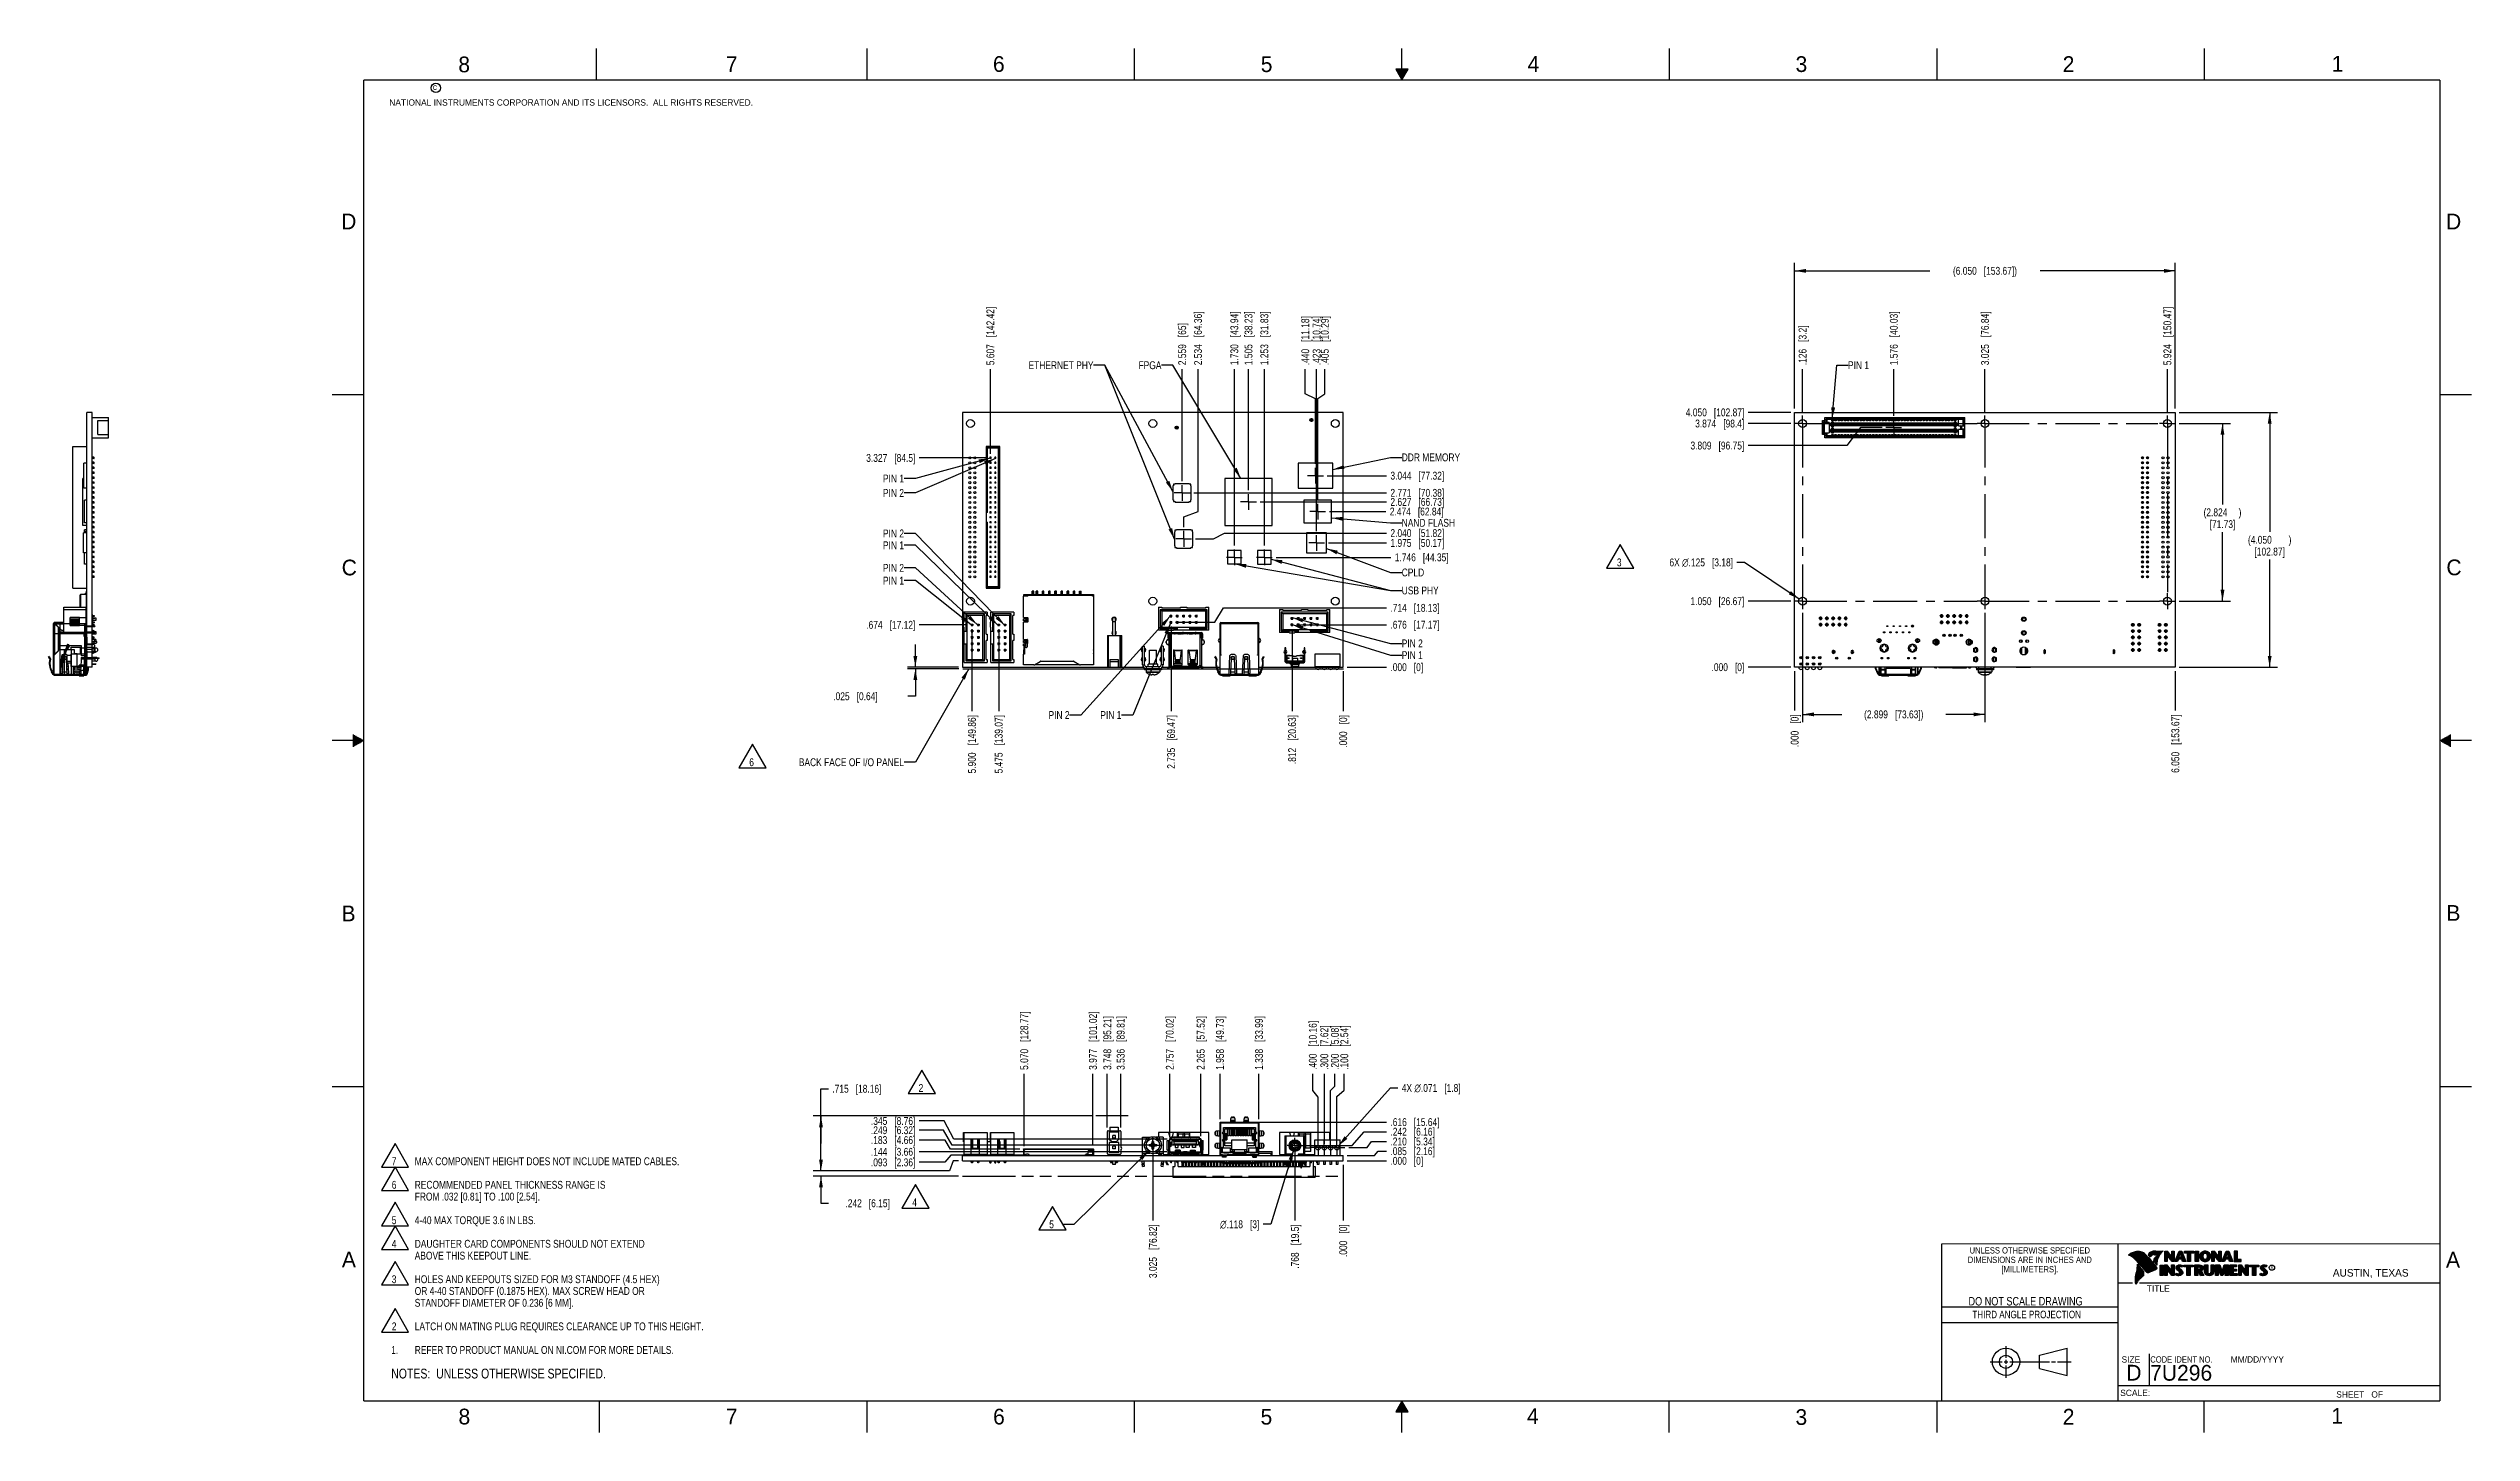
# Model space of a CAD drawing. Header units: inches. Extents: x -4.5 to 34, y 0 to 22.
import ezdxf

# ---------------------------------------------------------------- set-up
doc = ezdxf.new("R2010")
doc.units = ezdxf.units.IN
doc.header["$LTSCALE"] = 1.87
doc.header["$MEASUREMENT"] = 0
doc.linetypes.add('CENTER', pattern=[0.6, 0.375, -0.075, 0.075, -0.075])
doc.linetypes.add('PHANTOM', pattern=[0.8, 0.45, -0.05, 0.1, -0.05, 0.1, -0.05])
doc.layers.get('0').update_dxf_attribs({"linetype": 'CONTINUOUS'})
for name, color, linetype in [('02___PRT_ALL_AXES', 7, 'CONTINUOUS'), ('DETAIL', 7, 'CONTINUOUS'), ('DIMENSIONS', 7, 'CONTINUOUS'), ('REF_DIM', 7, 'CONTINUOUS')]:
    doc.layers.add(name, color=color, linetype=linetype)
doc.styles.get("Standard").update_dxf_attribs({"font": 'txt', "width": 0.8})
doc.styles.add('TEXTSTYLE_1', font='gdt', dxfattribs={"width": 0.8})
doc.styles.add('TEXTSTYLE_2', font='txt')
doc.styles.add('TEXTSTYLE_3', font='txt', dxfattribs={"width": 0.9})
doc.dimstyles.new('DIMSTYLE_1', dxfattribs={"dimtxt": 0.125, "dimasz": 0.18, "dimexe": 0.125, "dimexo": 0.0625, "dimgap": 0.0625, "dimtad": 0, "dimtih": 1, "dimtoh": 1, "dimdec": 3, "dimzin": 4, "dimdsep": 46, "dimtxsty": 'STANDARD', "dimblk": '_FILLED', "dimblk1": '_FILLED', "dimblk2": '_FILLED', "dimcen": 0.09, "dimadec": 0, "dimazin": 0, "dimtp": 0.01, "dimtm": 0.01, "dimtfac": 1, "dimtdec": 3, "dimtofl": 0, "dimtmove": 0, "dimatfit": 3, "dimldrblk": '_FILLED', "dimfxl": 1, "dimtolj": 1, "dimtzin": 4, "dimarcsym": 0})
doc.dimstyles.new('DIMSTYLE_2', dxfattribs={"dimtxt": 0.125, "dimasz": 0.18, "dimexe": 0.125, "dimexo": 0.0625, "dimgap": 0.09, "dimtad": 0, "dimtih": 1, "dimtoh": 1, "dimdec": 3, "dimzin": 4, "dimdsep": 46, "dimtxsty": 'STANDARD', "dimblk": '_FILLED', "dimblk1": '_FILLED', "dimblk2": '_FILLED', "dimcen": 0.09, "dimadec": 0, "dimazin": 0, "dimtp": 0.01, "dimtm": 0.01, "dimtfac": 1, "dimtdec": 3, "dimtofl": 0, "dimtmove": 0, "dimatfit": 3, "dimldrblk": '_FILLED', "dimfxl": 1, "dimtolj": 1, "dimtzin": 4, "dimarcsym": 0})
doc.dimstyles.new('DIMSTYLE_3', dxfattribs={"dimtxt": 0.125, "dimasz": 0.18, "dimexe": 0.125, "dimexo": 0.0625, "dimgap": 0.09, "dimtad": 0, "dimtih": 1, "dimtoh": 1, "dimdec": 3, "dimzin": 4, "dimdsep": 46, "dimtxsty": 'STANDARD', "dimblk": '_FILLED', "dimblk1": '_FILLED', "dimblk2": '_FILLED', "dimcen": 0.09, "dimadec": 0, "dimazin": 0, "dimtp": 0.01, "dimtm": 0.01, "dimtfac": 1, "dimtdec": 3, "dimtmove": 0, "dimatfit": 2, "dimldrblk": '_FILLED', "dimfxl": 1, "dimtolj": 1, "dimtzin": 4, "dimarcsym": 0})
doc.dimstyles.get("Standard").update_dxf_attribs({"dimtxt": 0.125, "dimasz": 0.18, "dimexe": 0.125, "dimexo": 0.0625, "dimgap": 0.09, "dimtad": 0, "dimtih": 1, "dimtoh": 1, "dimdec": 3, "dimzin": 4, "dimdsep": 46, "dimtxsty": 'STANDARD', "dimblk": '_FILLED', "dimblk1": '_FILLED', "dimblk2": '_FILLED', "dimcen": 0.09, "dimadec": 0, "dimazin": 0, "dimtol": 1, "dimtp": 0.01, "dimtm": 0.01, "dimtfac": 1, "dimtdec": 3, "dimtofl": 0, "dimtmove": 0, "dimatfit": 3, "dimldrblk": '_FILLED', "dimfxl": 1, "dimtolj": 1, "dimtzin": 4, "dimarcsym": 0})

msp = doc.modelspace()

# ---------------------------------------------------------------- texts
at = {"color": 2, "linetype": 'CONTINUOUS', "line_spacing_factor": 0.9}
for s, insert, char_height, width, attachment_point, style in [('8', (2.0046, 21.8713), 0.25, 0.25, 1, 'TEXTSTYLE_2'), ('7', (6.2556, 21.8743), 0.25, 0.25, 1, 'TEXTSTYLE_2'), ('6', (10.5012, 21.8772), 0.25, 0.25, 1, 'TEXTSTYLE_2'), ('5', (14.7577, 21.8747), 0.25, 0.25, 1, 'TEXTSTYLE_2'), ('4', (18.9977, 21.8777), 0.25, 0.25, 1, 'TEXTSTYLE_2'), ('3', (23.257, 21.8759), 0.25, 0.25, 1, 'TEXTSTYLE_2'), ('2', (27.5025, 21.8762), 0.25, 0.25, 1, 'TEXTSTYLE_2'), ('1', (31.7781, 21.8826), 0.25, 0.25, 1, 'TEXTSTYLE_2'), ('NATIONAL INSTRUMENTS CORPORATION AND ITS LICENSORS.  ALL RIGHTS RESERVED.', (0.9071, 21.1911), 0.1, 7.3, 1, 'TEXTSTYLE_2'), ('c', (1.599, 21.4388), 0.1, 0.1, 1, 'TEXTSTYLE_2'), ('D', (0.1424, 19.375), 0.25, 0.25, 1, 'TEXTSTYLE_2'), ('D', (33.5947, 19.3736), 0.25, 0.25, 1, 'TEXTSTYLE_2'), ('C', (0.1508, 13.8746), 0.25, 0.25, 1, 'TEXTSTYLE_2'), ('C', (33.6004, 13.8767), 0.25, 0.25, 1, 'TEXTSTYLE_2'), ('B', (0.1484, 8.3757), 0.25, 0.25, 1, 'TEXTSTYLE_2'), ('B', (33.6006, 8.3845), 0.25, 0.25, 1, 'TEXTSTYLE_2'), ('A', (0.1541, 2.8761), 0.25, 0.25, 1, 'TEXTSTYLE_2'), ('DIMENSIONS ARE IN INCHES AND', (26.9799, 2.7959), 0.1, 2.52, 2, 'TEXTSTYLE_3'), ('UNLESS OTHERWISE SPECIFIED', (26.9799, 2.9459), 0.1, 2.34, 2, 'TEXTSTYLE_3'), ('A', (33.5939, 2.8728), 0.25, 0.25, 1, 'TEXTSTYLE_2'), ('[MILLIMETERS].', (26.9799, 2.6459), 0.1, 1.26, 2, 'TEXTSTYLE_3'), ('TITLE', (28.8397, 2.3397), 0.1, 0.5, 1, 'TEXTSTYLE_2'), ('R', (30.8076, 2.6413), 0.042, 0.041979, 1, 'TEXTSTYLE_2'), ('AUSTIN, TEXAS', (31.7957, 2.599), 0.12, 1.56, 1, 'TEXTSTYLE_2'), ('SIZE', (28.4379, 1.2118), 0.1, 0.4, 1, 'TEXTSTYLE_2'), ('CODE IDENT NO.', (28.8949, 1.2115), 0.1, 1.26, 1, 'TEXTSTYLE_3'), ('MM/DD/YYYY', (30.1721, 1.2121), 0.1, 1, 1, 'TEXTSTYLE_2'), ('4', (18.9884, 0.3869), 0.25, 0.25, 1, 'TEXTSTYLE_2'), ('SCALE:', (28.4164, 0.6806), 0.1, 0.6, 1, 'TEXTSTYLE_2'), ('1', (31.7706, 0.389), 0.25, 0.25, 1, 'TEXTSTYLE_2'), ('SHEET   OF', (31.8499, 0.6557), 0.1, 1, 1, 'TEXTSTYLE_2'), ('8', (2.0074, 0.3791), 0.25, 0.25, 1, 'TEXTSTYLE_2'), ('7', (6.2553, 0.3787), 0.25, 0.25, 1, 'TEXTSTYLE_2'), ('6', (10.5033, 0.3784), 0.25, 0.25, 1, 'TEXTSTYLE_2'), ('5', (14.754, 0.3762), 0.25, 0.25, 1, 'TEXTSTYLE_2'), ('3', (23.2555, 0.371), 0.25, 0.25, 1, 'TEXTSTYLE_2'), ('2', (27.5035, 0.3763), 0.25, 0.25, 1, 'TEXTSTYLE_2')]:
    msp.add_mtext(s, dxfattribs=dict(at, insert=insert, char_height=char_height, width=width, attachment_point=attachment_point, style=style))
at = {"color": 7, "linetype": 'CONTINUOUS', "insert": (26.9127, 2.1549), "char_height": 0.135, "width": 2.16, "attachment_point": 2, "line_spacing_factor": 0.9}
msp.add_mtext('DO NOT SCALE DRAWING', dxfattribs=at)
at = {"color": 2, "linetype": 'CONTINUOUS', "insert": (26.9296, 1.9368), "char_height": 0.12, "width": 2.112, "attachment_point": 2, "line_spacing_factor": 0.9}
msp.add_mtext('THIRD ANGLE PROJECTION', dxfattribs=at)
at = {"color": 7, "linetype": 'CONTINUOUS', "char_height": 0.25, "attachment_point": 1, "line_spacing_factor": 0.9, "style": 'TEXTSTYLE_2'}
for s, insert, width in [('D  ', (28.5128, 1.0764), 0.75), ('7U296', (28.8928, 1.0745), 1.25)]:
    msp.add_mtext(s, dxfattribs=dict(at, insert=insert, width=width))
at = {"layer": 'DETAIL', "color": 2, "linetype": 'CONTINUOUS', "char_height": 0.125, "line_spacing_factor": 0.9}
for s, insert, width, attachment_point in [('ETHERNET PHY', (12.0991, 17.0275), 1.2, 3), ('FPGA', (13.1786, 17.0275), 0.4, 3), ('PIN 1', (24.0904, 17.0275), 0.5, 1), ('DDR MEMORY', (16.9978, 15.5631), 1, 1), ('PIN 1', (9.0878, 15.2268), 0.5, 3), ('PIN 2', (9.0878, 14.9979), 0.5, 3), ('PIN 2', (9.0878, 14.3538), 0.5, 3), ('NAND FLASH', (16.9978, 14.5224), 1, 1), ('PIN 1', (9.0878, 14.1657), 0.5, 3), ('PIN 2', (9.0878, 13.8064), 0.5, 3), ('PIN 1', (9.0878, 13.6036), 0.5, 3), ('CPLD', (16.9978, 13.7336), 0.4, 1), ('USB PHY', (16.9978, 13.4477), 0.7, 1), ('PIN 2', (16.9978, 12.606), 0.5, 1), ('PIN 1', (16.9978, 12.4185), 0.5, 1), ('PIN 2', (11.7188, 11.4672), 0.5, 3), ('PIN 1', (12.5425, 11.4672), 0.5, 3), ('BACK FACE OF I/O PANEL', (9.0878, 10.7172), 2.2, 3)]:
    msp.add_mtext(s, dxfattribs=dict(at, insert=insert, width=width, attachment_point=attachment_point))

# ---------------------------------------------------------------- blocks, each defined once
blk = doc.blocks.new('SYMBOL_3_BL0', base_point=(3.625, 1.312))
at = {"color": 2, "linetype": 'CONTINUOUS', "width": 0.8}
for s, p in [('1.', (0.938, 1.25)), ('REFER TO PRODUCT MANUAL ON NI.COM FOR MORE DETAILS', (1.312, 1.25))]:
    blk.add_text(s, height=0.125, dxfattribs=at).set_placement(p)
blk = doc.blocks.new('_FILLED')
at = {"color": 0, "linetype": 'BYBLOCK'}
blk.add_solid([(0, 0), (-1, 0.17), (-1, -0.17)], dxfattribs=at)
blk = doc.blocks.new('*D0')
at = {"layer": 'DIMENSIONS', "color": 2, "linetype": 'CONTINUOUS'}
for p, q in [((9.268, 12.165), (9.268, 12.525)), ((9.955, 12.165), (9.143, 12.165)), ((9.958, 12.14), (9.143, 12.14)), ((9.268, 12.14), (9.268, 11.704)), ((9.268, 11.704), (9.15, 11.704))]:
    blk.add_line(p, q, dxfattribs=at)
at = {"layer": 'DIMENSIONS', "color": 2, "linetype": 'CONTINUOUS', "xscale": 0.18, "yscale": 0.18, "zscale": 0.18}
for p, rotation in [((9.268, 12.165), 270), ((9.268, 12.14), 90)]:
    blk.add_blockref('_FILLED', p, dxfattribs=dict(at, rotation=rotation))
at = {"layer": 'DIMENSIONS', "color": 2, "linetype": 'CONTINUOUS', "insert": (7.963, 11.766), "char_height": 0.125, "width": 1.125, "attachment_point": 1, "line_spacing_factor": 0.9}
blk.add_mtext('.025{\\Ftxt.shx;\\W1.000000;\\H0.125000; }[0.64]', dxfattribs=at)
blk = doc.blocks.new('*D1')
at = {"layer": 'DIMENSIONS', "color": 2, "linetype": 'CONTINUOUS'}
for p, q in [((7.768, 4.159), (7.768, 4.519)), ((9.871, 4.318), (9.808, 4.159)), ((9.955, 4.318), (9.871, 4.318)), ((9.808, 4.159), (7.643, 4.159)), ((9.955, 4.076), (7.643, 4.076)), ((7.768, 4.076), (7.768, 3.644)), ((7.768, 3.644), (7.885, 3.644))]:
    blk.add_line(p, q, dxfattribs=at)
at = {"layer": 'DIMENSIONS', "color": 2, "linetype": 'CONTINUOUS', "xscale": 0.18, "yscale": 0.18, "zscale": 0.18}
for p, rotation in [((7.768, 4.159), 270), ((7.768, 4.076), 90)]:
    blk.add_blockref('_FILLED', p, dxfattribs=dict(at, rotation=rotation))
at = {"layer": 'DIMENSIONS', "color": 2, "linetype": 'CONTINUOUS', "insert": (8.51, 3.707), "char_height": 0.125, "width": 1.125, "attachment_point": 2, "line_spacing_factor": 0.9}
blk.add_mtext('.242{\\Ftxt.shx;\\W1.000000;\\H0.125000; }[6.15]', dxfattribs=at)
blk = doc.blocks.new('*D2')
at = {"layer": 'DIMENSIONS', "color": 2, "linetype": 'CONTINUOUS'}
for p, q in [((7.768, 4.596), (7.768, 5.464)), ((7.768, 5.464), (7.885, 5.464)), ((12.071, 5.033), (7.643, 5.033)), ((7.768, 5.033), (7.768, 4.596)), ((7.768, 4.159), (7.768, 4.596)), ((9.871, 4.318), (9.808, 4.159)), ((9.9, 4.318), (9.871, 4.318)), ((9.808, 4.159), (7.643, 4.159))]:
    blk.add_line(p, q, dxfattribs=at)
at = {"layer": 'DIMENSIONS', "color": 2, "linetype": 'CONTINUOUS', "xscale": 0.18, "yscale": 0.18, "zscale": 0.18}
for p, rotation in [((7.768, 5.033), 90), ((7.768, 4.159), 270)]:
    blk.add_blockref('_FILLED', p, dxfattribs=dict(at, rotation=rotation))
at = {"layer": 'DIMENSIONS', "color": 2, "linetype": 'CONTINUOUS', "insert": (7.948, 5.527), "char_height": 0.125, "width": 1.225, "attachment_point": 1, "line_spacing_factor": 0.9}
blk.add_mtext('.715{\\Ftxt.shx;\\W1.000000;\\H0.125000; }[18.16]', dxfattribs=at)
blk = doc.blocks.new('*D3')
at = {"layer": 'DIMENSIONS', "color": 2, "linetype": 'CONTINUOUS'}
blk.add_line((15.324, 12.841), (16.755, 12.841), dxfattribs=at)
at = {"layer": 'DIMENSIONS', "color": 2, "linetype": 'CONTINUOUS', "insert": (16.818, 12.903), "char_height": 0.125, "width": 1.225, "attachment_point": 1, "line_spacing_factor": 0.9}
blk.add_mtext('.676{\\Ftxt.shx;\\W1.000000;\\H0.125000; }[17.17]', dxfattribs=at)
blk = doc.blocks.new('*D4')
at = {"layer": 'DIMENSIONS', "color": 2, "linetype": 'CONTINUOUS'}
blk.add_line((16.13, 12.165), (16.755, 12.165), dxfattribs=at)
at = {"layer": 'DIMENSIONS', "color": 2, "linetype": 'CONTINUOUS', "insert": (16.818, 12.228), "char_height": 0.125, "width": 0.825, "attachment_point": 1, "line_spacing_factor": 0.9}
blk.add_mtext('.000{\\Ftxt.shx;\\W1.000000;\\H0.125000; }[0]', dxfattribs=at)
blk = doc.blocks.new('*D5')
at = {"layer": 'DIMENSIONS', "color": 2, "linetype": 'CONTINUOUS'}
for p, q in [((14.027, 12.879), (14.167, 13.109)), ((14.167, 13.109), (16.755, 13.109)), ((13.401, 12.879), (14.027, 12.879))]:
    blk.add_line(p, q, dxfattribs=at)
at = {"layer": 'DIMENSIONS', "color": 2, "linetype": 'CONTINUOUS', "insert": (16.818, 13.171), "char_height": 0.125, "width": 1.225, "attachment_point": 1, "line_spacing_factor": 0.9}
blk.add_mtext('.714{\\Ftxt.shx;\\W1.000000;\\H0.125000; }[18.13]', dxfattribs=at)
blk = doc.blocks.new('*D6')
at = {"layer": 'DIMENSIONS', "color": 2, "linetype": 'CONTINUOUS'}
blk.add_line((10.396, 15.492), (9.33, 15.492), dxfattribs=at)
at = {"layer": 'DIMENSIONS', "color": 2, "linetype": 'CONTINUOUS', "insert": (9.268, 15.554), "char_height": 0.125, "width": 1.225, "attachment_point": 3, "line_spacing_factor": 0.9}
blk.add_mtext('3.327{\\Ftxt.shx;\\W1.000000;\\H0.125000; }[84.5]', dxfattribs=at)
blk = doc.blocks.new('*D7')
at = {"layer": 'DIMENSIONS', "color": 2, "linetype": 'CONTINUOUS'}
blk.add_line((15.256, 12.772), (15.256, 11.467), dxfattribs=at)
at = {"layer": 'DIMENSIONS', "color": 2, "linetype": 'CONTINUOUS', "insert": (15.193, 11.405), "char_height": 0.125, "width": 1.225, "attachment_point": 3, "rotation": 90, "line_spacing_factor": 0.9}
blk.add_mtext('.812{\\Ftxt.shx;\\W1.000000;\\H0.125000; }[20.63]', dxfattribs=at)
blk = doc.blocks.new('*D8')
at = {"layer": 'DIMENSIONS', "color": 2, "linetype": 'CONTINUOUS'}
blk.add_line((16.068, 12.103), (16.068, 11.467), dxfattribs=at)
at = {"layer": 'DIMENSIONS', "color": 2, "linetype": 'CONTINUOUS', "insert": (16.005, 11.405), "char_height": 0.125, "width": 0.825, "attachment_point": 3, "rotation": 90, "line_spacing_factor": 0.9}
blk.add_mtext('.000{\\Ftxt.shx;\\W1.000000;\\H0.125000; }[0]', dxfattribs=at)
blk = doc.blocks.new('*D9')
at = {"layer": 'DIMENSIONS', "color": 2, "linetype": 'CONTINUOUS'}
blk.add_line((13.333, 12.81), (13.333, 11.467), dxfattribs=at)
at = {"layer": 'DIMENSIONS', "color": 2, "linetype": 'CONTINUOUS', "insert": (13.27, 11.405), "char_height": 0.125, "width": 1.325, "attachment_point": 3, "rotation": 90, "line_spacing_factor": 0.9}
blk.add_mtext('2.735{\\Ftxt.shx;\\W1.000000;\\H0.125000; }[69.47]', dxfattribs=at)
blk = doc.blocks.new('*D10')
at = {"layer": 'DIMENSIONS', "color": 2, "linetype": 'CONTINUOUS'}
blk.add_line((10.593, 12.77), (10.593, 11.467), dxfattribs=at)
at = {"layer": 'DIMENSIONS', "color": 2, "linetype": 'CONTINUOUS', "insert": (10.53, 11.405), "char_height": 0.125, "width": 1.425, "attachment_point": 3, "rotation": 90, "line_spacing_factor": 0.9}
blk.add_mtext('5.475{\\Ftxt.shx;\\W1.000000;\\H0.125000; }[139.07]', dxfattribs=at)
blk = doc.blocks.new('*D11')
at = {"layer": 'DIMENSIONS', "color": 2, "linetype": 'CONTINUOUS'}
blk.add_line((10.168, 12.77), (10.168, 11.467), dxfattribs=at)
at = {"layer": 'DIMENSIONS', "color": 2, "linetype": 'CONTINUOUS', "insert": (10.105, 11.405), "char_height": 0.125, "width": 1.425, "attachment_point": 3, "rotation": 90, "line_spacing_factor": 0.9}
blk.add_mtext('5.900{\\Ftxt.shx;\\W1.000000;\\H0.125000; }[149.86]', dxfattribs=at)
blk = doc.blocks.new('*D12')
at = {"layer": 'DIMENSIONS', "color": 2, "linetype": 'CONTINUOUS'}
blk.add_line((10.461, 15.556), (10.461, 16.903), dxfattribs=at)
at = {"layer": 'DIMENSIONS', "color": 2, "linetype": 'CONTINUOUS', "insert": (10.398, 16.965), "char_height": 0.125, "width": 1.425, "attachment_point": 1, "rotation": 90, "line_spacing_factor": 0.9}
blk.add_mtext('5.607{\\Ftxt.shx;\\W1.000000;\\H0.125000; }[142.42]', dxfattribs=at)
blk = doc.blocks.new('*D13')
at = {"layer": 'DIMENSIONS', "color": 2, "linetype": 'CONTINUOUS'}
blk.add_line((10.099, 12.839), (9.33, 12.839), dxfattribs=at)
at = {"layer": 'DIMENSIONS', "color": 2, "linetype": 'CONTINUOUS', "insert": (9.268, 12.901), "char_height": 0.125, "width": 1.225, "attachment_point": 3, "line_spacing_factor": 0.9}
blk.add_mtext('.674{\\Ftxt.shx;\\W1.000000;\\H0.125000; }[17.12]', dxfattribs=at)
blk = doc.blocks.new('*D14')
at = {"layer": 'DIMENSIONS', "color": 2, "linetype": 'CONTINUOUS'}
blk.add_line((13.509, 15.124), (13.509, 16.903), dxfattribs=at)
at = {"layer": 'DIMENSIONS', "color": 2, "linetype": 'CONTINUOUS', "insert": (13.446, 16.965), "char_height": 0.125, "width": 1.025, "attachment_point": 1, "rotation": 90, "line_spacing_factor": 0.9}
blk.add_mtext('2.559{\\Ftxt.shx;\\W1.000000;\\H0.125000; }[65]', dxfattribs=at)
blk = doc.blocks.new('*D15')
at = {"layer": 'DIMENSIONS', "color": 2, "linetype": 'CONTINUOUS'}
for p, q in [((13.76, 14.638), (13.76, 16.903)), ((13.534, 14.557), (13.76, 14.638)), ((13.534, 14.393), (13.534, 14.557))]:
    blk.add_line(p, q, dxfattribs=at)
at = {"layer": 'DIMENSIONS', "color": 2, "linetype": 'CONTINUOUS', "insert": (13.697, 16.965), "char_height": 0.125, "width": 1.325, "attachment_point": 1, "rotation": 90, "line_spacing_factor": 0.9}
blk.add_mtext('2.534{\\Ftxt.shx;\\W1.000000;\\H0.125000; }[64.36]', dxfattribs=at)
blk = doc.blocks.new('*D16')
at = {"layer": 'DIMENSIONS', "color": 2, "linetype": 'CONTINUOUS'}
blk.add_line((13.696, 14.936), (16.755, 14.936), dxfattribs=at)
at = {"layer": 'DIMENSIONS', "color": 2, "linetype": 'CONTINUOUS', "insert": (16.818, 14.999), "char_height": 0.125, "width": 1.325, "attachment_point": 1, "line_spacing_factor": 0.9}
blk.add_mtext('2.771{\\Ftxt.shx;\\W1.000000;\\H0.125000; }[70.38]', dxfattribs=at)
blk = doc.blocks.new('*D17')
at = {"layer": 'DIMENSIONS', "color": 2, "linetype": 'CONTINUOUS'}
for p, q in [((14.007, 14.205), (14.181, 14.296)), ((14.181, 14.296), (16.755, 14.296)), ((13.721, 14.205), (14.007, 14.205))]:
    blk.add_line(p, q, dxfattribs=at)
at = {"layer": 'DIMENSIONS', "color": 2, "linetype": 'CONTINUOUS', "insert": (16.818, 14.359), "char_height": 0.125, "width": 1.325, "attachment_point": 1, "line_spacing_factor": 0.9}
blk.add_mtext('2.040{\\Ftxt.shx;\\W1.000000;\\H0.125000; }[51.82]', dxfattribs=at)
blk = doc.blocks.new('*D18')
at = {"layer": 'DIMENSIONS', "color": 2, "linetype": 'CONTINUOUS'}
blk.add_line((14.563, 14.98), (14.563, 16.903), dxfattribs=at)
at = {"layer": 'DIMENSIONS', "color": 2, "linetype": 'CONTINUOUS', "insert": (14.5, 16.965), "char_height": 0.125, "width": 1.325, "attachment_point": 1, "rotation": 90, "line_spacing_factor": 0.9}
blk.add_mtext('1.505{\\Ftxt.shx;\\W1.000000;\\H0.125000; }[38.23]', dxfattribs=at)
blk = doc.blocks.new('*D19')
at = {"layer": 'DIMENSIONS', "color": 2, "linetype": 'CONTINUOUS'}
blk.add_line((14.815, 14.099), (14.815, 16.903), dxfattribs=at)
at = {"layer": 'DIMENSIONS', "color": 2, "linetype": 'CONTINUOUS', "insert": (14.752, 16.965), "char_height": 0.125, "width": 1.325, "attachment_point": 1, "rotation": 90, "line_spacing_factor": 0.9}
blk.add_mtext('1.253{\\Ftxt.shx;\\W1.000000;\\H0.125000; }[31.83]', dxfattribs=at)
blk = doc.blocks.new('*D20')
at = {"layer": 'DIMENSIONS', "color": 2, "linetype": 'CONTINUOUS'}
blk.add_line((14.338, 14.099), (14.338, 16.903), dxfattribs=at)
at = {"layer": 'DIMENSIONS', "color": 2, "linetype": 'CONTINUOUS', "insert": (14.275, 16.965), "char_height": 0.125, "width": 1.325, "attachment_point": 1, "rotation": 90, "line_spacing_factor": 0.9}
blk.add_mtext('1.730{\\Ftxt.shx;\\W1.000000;\\H0.125000; }[43.94]', dxfattribs=at)
blk = doc.blocks.new('*D21')
at = {"layer": 'DIMENSIONS', "color": 2, "linetype": 'CONTINUOUS'}
blk.add_line((15.645, 14.328), (15.645, 16.903), dxfattribs=at)
at = {"layer": 'DIMENSIONS', "color": 2, "linetype": 'CONTINUOUS', "insert": (15.582, 16.965), "char_height": 0.125, "width": 1.225, "attachment_point": 1, "rotation": 90, "line_spacing_factor": 0.9}
blk.add_mtext('.423{\\Ftxt.shx;\\W1.000000;\\H0.125000; }[10.74]', dxfattribs=at)
blk = doc.blocks.new('*D22')
at = {"layer": 'DIMENSIONS', "color": 2, "linetype": 'CONTINUOUS'}
for p, q in [((15.776, 16.51), (15.776, 16.903)), ((15.663, 16.435), (15.776, 16.51)), ((15.663, 14.827), (15.663, 16.435))]:
    blk.add_line(p, q, dxfattribs=at)
at = {"layer": 'DIMENSIONS', "color": 2, "linetype": 'CONTINUOUS', "insert": (15.713, 16.965), "char_height": 0.125, "width": 1.225, "attachment_point": 1, "rotation": 90, "line_spacing_factor": 0.9}
blk.add_mtext('.405{\\Ftxt.shx;\\W1.000000;\\H0.125000; }[10.29]', dxfattribs=at)
blk = doc.blocks.new('*D23')
at = {"layer": 'DIMENSIONS', "color": 2, "linetype": 'CONTINUOUS'}
for p, q in [((15.464, 16.508), (15.464, 16.903)), ((15.628, 16.43), (15.464, 16.508)), ((15.628, 15.397), (15.628, 16.43))]:
    blk.add_line(p, q, dxfattribs=at)
at = {"layer": 'DIMENSIONS', "color": 2, "linetype": 'CONTINUOUS', "insert": (15.402, 16.965), "char_height": 0.125, "width": 1.225, "attachment_point": 1, "rotation": 90, "line_spacing_factor": 0.9}
blk.add_mtext('.440{\\Ftxt.shx;\\W1.000000;\\H0.125000; }[11.18]', dxfattribs=at)
blk = doc.blocks.new('*D24')
at = {"layer": 'DIMENSIONS', "color": 2, "linetype": 'CONTINUOUS'}
blk.add_line((15.815, 15.209), (16.755, 15.209), dxfattribs=at)
at = {"layer": 'DIMENSIONS', "color": 2, "linetype": 'CONTINUOUS', "insert": (16.818, 15.272), "char_height": 0.125, "width": 1.325, "attachment_point": 1, "line_spacing_factor": 0.9}
blk.add_mtext('3.044{\\Ftxt.shx;\\W1.000000;\\H0.125000; }[77.32]', dxfattribs=at)
blk = doc.blocks.new('*D25')
at = {"layer": 'DIMENSIONS', "color": 2, "linetype": 'CONTINUOUS'}
blk.add_line((15.85, 14.639), (16.746, 14.639), dxfattribs=at)
at = {"layer": 'DIMENSIONS', "color": 2, "linetype": 'CONTINUOUS', "insert": (16.808, 14.702), "char_height": 0.125, "width": 1.325, "attachment_point": 1, "line_spacing_factor": 0.9}
blk.add_mtext('2.474{\\Ftxt.shx;\\W1.000000;\\H0.125000; }[62.84]', dxfattribs=at)
blk = doc.blocks.new('*D26')
at = {"layer": 'DIMENSIONS', "color": 2, "linetype": 'CONTINUOUS'}
blk.add_line((14.75, 14.792), (16.755, 14.792), dxfattribs=at)
at = {"layer": 'DIMENSIONS', "color": 2, "linetype": 'CONTINUOUS', "insert": (16.818, 14.855), "char_height": 0.125, "width": 1.325, "attachment_point": 1, "line_spacing_factor": 0.9}
blk.add_mtext('2.627{\\Ftxt.shx;\\W1.000000;\\H0.125000; }[66.73]', dxfattribs=at)
blk = doc.blocks.new('*D27')
at = {"layer": 'DIMENSIONS', "color": 2, "linetype": 'CONTINUOUS'}
blk.add_line((15.832, 14.14), (16.755, 14.14), dxfattribs=at)
at = {"layer": 'DIMENSIONS', "color": 2, "linetype": 'CONTINUOUS', "insert": (16.818, 14.203), "char_height": 0.125, "width": 1.325, "attachment_point": 1, "line_spacing_factor": 0.9}
blk.add_mtext('1.975{\\Ftxt.shx;\\W1.000000;\\H0.125000; }[50.17]', dxfattribs=at)
blk = doc.blocks.new('*D28')
at = {"layer": 'DIMENSIONS', "color": 2, "linetype": 'CONTINUOUS'}
blk.add_line((15.002, 13.911), (16.826, 13.911), dxfattribs=at)
at = {"layer": 'DIMENSIONS', "color": 2, "linetype": 'CONTINUOUS', "insert": (16.888, 13.974), "char_height": 0.125, "width": 1.325, "attachment_point": 1, "line_spacing_factor": 0.9}
blk.add_mtext('1.746{\\Ftxt.shx;\\W1.000000;\\H0.125000; }[44.35]', dxfattribs=at)
blk = doc.blocks.new('*D29')
at = {"layer": 'DIMENSIONS', "color": 2, "linetype": 'CONTINUOUS'}
for p, q in [((16.13, 4.403), (16.565, 4.403)), ((16.565, 4.403), (16.621, 4.473)), ((16.621, 4.473), (16.755, 4.473))]:
    blk.add_line(p, q, dxfattribs=at)
at = {"layer": 'DIMENSIONS', "color": 2, "linetype": 'CONTINUOUS', "insert": (16.818, 4.535), "char_height": 0.125, "width": 1.125, "attachment_point": 1, "line_spacing_factor": 0.9}
blk.add_mtext('.085{\\Ftxt.shx;\\W1.000000;\\H0.125000; }[2.16]', dxfattribs=at)
blk = doc.blocks.new('*D30')
at = {"layer": 'DIMENSIONS', "color": 2, "linetype": 'CONTINUOUS'}
blk.add_line((16.13, 4.318), (16.755, 4.318), dxfattribs=at)
at = {"layer": 'DIMENSIONS', "color": 2, "linetype": 'CONTINUOUS', "insert": (16.818, 4.381), "char_height": 0.125, "width": 0.825, "attachment_point": 1, "line_spacing_factor": 0.9}
blk.add_mtext('.000{\\Ftxt.shx;\\W1.000000;\\H0.125000; }[0]', dxfattribs=at)
blk = doc.blocks.new('*D31')
at = {"layer": 'DIMENSIONS', "color": 2, "linetype": 'CONTINUOUS'}
for p, q in [((16.209, 4.561), (16.399, 4.782)), ((16.399, 4.782), (16.755, 4.782)), ((15.363, 4.561), (16.209, 4.561))]:
    blk.add_line(p, q, dxfattribs=at)
at = {"layer": 'DIMENSIONS', "color": 2, "linetype": 'CONTINUOUS', "insert": (16.818, 4.844), "char_height": 0.125, "width": 1.125, "attachment_point": 1, "line_spacing_factor": 0.9}
blk.add_mtext('.242{\\Ftxt.shx;\\W1.000000;\\H0.125000; }[6.16]', dxfattribs=at)
blk = doc.blocks.new('*D32')
at = {"layer": 'DIMENSIONS', "color": 2, "linetype": 'CONTINUOUS'}
blk.add_line((14.723, 4.934), (16.755, 4.934), dxfattribs=at)
at = {"layer": 'DIMENSIONS', "color": 2, "linetype": 'CONTINUOUS', "insert": (16.818, 4.997), "char_height": 0.125, "width": 1.225, "attachment_point": 1, "line_spacing_factor": 0.9}
blk.add_mtext('.616{\\Ftxt.shx;\\W1.000000;\\H0.125000; }[15.64]', dxfattribs=at)
blk = doc.blocks.new('*D33')
at = {"layer": 'DIMENSIONS', "color": 2, "linetype": 'CONTINUOUS'}
for p, q in [((16.446, 4.529), (16.519, 4.626)), ((16.519, 4.626), (16.755, 4.626)), ((16.155, 4.529), (16.446, 4.529))]:
    blk.add_line(p, q, dxfattribs=at)
at = {"layer": 'DIMENSIONS', "color": 2, "linetype": 'CONTINUOUS', "insert": (16.818, 4.689), "char_height": 0.125, "width": 1.125, "attachment_point": 1, "line_spacing_factor": 0.9}
blk.add_mtext('.210{\\Ftxt.shx;\\W1.000000;\\H0.125000; }[5.34]', dxfattribs=at)
blk = doc.blocks.new('*D34')
at = {"layer": 'DIMENSIONS', "color": 2, "linetype": 'CONTINUOUS'}
for p, q in [((9.736, 4.295), (9.33, 4.295)), ((9.833, 4.411), (9.736, 4.295)), ((11.014, 4.411), (9.833, 4.411))]:
    blk.add_line(p, q, dxfattribs=at)
at = {"layer": 'DIMENSIONS', "color": 2, "linetype": 'CONTINUOUS', "insert": (9.268, 4.357), "char_height": 0.125, "width": 1.125, "attachment_point": 3, "line_spacing_factor": 0.9}
blk.add_mtext('.093{\\Ftxt.shx;\\W1.000000;\\H0.125000; }[2.36]', dxfattribs=at)
blk = doc.blocks.new('*D35')
at = {"layer": 'DIMENSIONS', "color": 2, "linetype": 'CONTINUOUS'}
for p, q in [((9.716, 4.806), (9.33, 4.806)), ((9.853, 4.567), (9.716, 4.806)), ((12.981, 4.567), (9.853, 4.567))]:
    blk.add_line(p, q, dxfattribs=at)
at = {"layer": 'DIMENSIONS', "color": 2, "linetype": 'CONTINUOUS', "insert": (9.268, 4.868), "char_height": 0.125, "width": 1.125, "attachment_point": 3, "line_spacing_factor": 0.9}
blk.add_mtext('.249{\\Ftxt.shx;\\W1.000000;\\H0.125000; }[6.32]', dxfattribs=at)
blk = doc.blocks.new('*D36')
at = {"layer": 'DIMENSIONS', "color": 2, "linetype": 'CONTINUOUS'}
blk.add_line((13.262, 4.462), (9.33, 4.462), dxfattribs=at)
at = {"layer": 'DIMENSIONS', "color": 2, "linetype": 'CONTINUOUS', "insert": (9.268, 4.525), "char_height": 0.125, "width": 1.125, "attachment_point": 3, "line_spacing_factor": 0.9}
blk.add_mtext('.144{\\Ftxt.shx;\\W1.000000;\\H0.125000; }[3.66]', dxfattribs=at)
blk = doc.blocks.new('*D37')
at = {"layer": 'DIMENSIONS', "color": 2, "linetype": 'CONTINUOUS'}
for p, q in [((9.727, 4.953), (9.33, 4.953)), ((9.882, 4.663), (9.727, 4.953)), ((13.268, 4.663), (9.882, 4.663))]:
    blk.add_line(p, q, dxfattribs=at)
at = {"layer": 'DIMENSIONS', "color": 2, "linetype": 'CONTINUOUS', "insert": (9.268, 5.015), "char_height": 0.125, "width": 1.125, "attachment_point": 3, "line_spacing_factor": 0.9}
blk.add_mtext('.345{\\Ftxt.shx;\\W1.000000;\\H0.125000; }[8.76]', dxfattribs=at)
blk = doc.blocks.new('*D38')
at = {"layer": 'DIMENSIONS', "color": 2, "linetype": 'CONTINUOUS'}
for p, q in [((9.743, 4.648), (9.33, 4.648)), ((9.828, 4.502), (9.743, 4.648)), ((10.927, 4.502), (9.828, 4.502))]:
    blk.add_line(p, q, dxfattribs=at)
at = {"layer": 'DIMENSIONS', "color": 2, "linetype": 'CONTINUOUS', "insert": (9.268, 4.711), "char_height": 0.125, "width": 1.125, "attachment_point": 3, "line_spacing_factor": 0.9}
blk.add_mtext('.183{\\Ftxt.shx;\\W1.000000;\\H0.125000; }[4.66]', dxfattribs=at)
blk = doc.blocks.new('*D39')
at = {"layer": 'DIMENSIONS', "color": 2, "linetype": 'CONTINUOUS'}
blk.add_line((15.3, 4.498), (15.3, 3.373), dxfattribs=at)
at = {"layer": 'DIMENSIONS', "color": 2, "linetype": 'CONTINUOUS', "insert": (15.238, 3.31), "char_height": 0.125, "width": 1.125, "attachment_point": 3, "rotation": 90, "line_spacing_factor": 0.9}
blk.add_mtext('.768{\\Ftxt.shx;\\W1.000000;\\H0.125000; }[19.5]', dxfattribs=at)
blk = doc.blocks.new('*D40')
at = {"layer": 'DIMENSIONS', "color": 2, "linetype": 'CONTINUOUS'}
blk.add_line((16.068, 4.256), (16.068, 3.373), dxfattribs=at)
at = {"layer": 'DIMENSIONS', "color": 2, "linetype": 'CONTINUOUS', "insert": (16.005, 3.31), "char_height": 0.125, "width": 0.825, "attachment_point": 3, "rotation": 90, "line_spacing_factor": 0.9}
blk.add_mtext('.000{\\Ftxt.shx;\\W1.000000;\\H0.125000; }[0]', dxfattribs=at)
blk = doc.blocks.new('*D41')
at = {"layer": 'DIMENSIONS', "color": 2, "linetype": 'CONTINUOUS'}
blk.add_line((13.043, 4.505), (13.043, 3.373), dxfattribs=at)
at = {"layer": 'DIMENSIONS', "color": 2, "linetype": 'CONTINUOUS', "insert": (12.981, 3.31), "char_height": 0.125, "width": 1.325, "attachment_point": 3, "rotation": 90, "line_spacing_factor": 0.9}
blk.add_mtext('3.025{\\Ftxt.shx;\\W1.000000;\\H0.125000; }[76.82]', dxfattribs=at)
blk = doc.blocks.new('*D42')
at = {"layer": 'DIMENSIONS', "color": 2, "linetype": 'CONTINUOUS'}
for p, q in [((15.968, 5.34), (16.085, 5.444)), ((16.085, 5.444), (16.085, 5.701)), ((15.968, 4.591), (15.968, 5.34))]:
    blk.add_line(p, q, dxfattribs=at)
at = {"layer": 'DIMENSIONS', "color": 2, "linetype": 'CONTINUOUS', "insert": (16.023, 5.764), "char_height": 0.125, "width": 1.125, "attachment_point": 1, "rotation": 90, "line_spacing_factor": 0.9}
blk.add_mtext('.100{\\Ftxt.shx;\\W1.000000;\\H0.125000; }[2.54]', dxfattribs=at)
blk = doc.blocks.new('*D43')
at = {"layer": 'DIMENSIONS', "color": 2, "linetype": 'CONTINUOUS'}
for p, q in [((15.868, 5.436), (15.935, 5.506)), ((15.868, 4.591), (15.868, 5.436)), ((15.935, 5.506), (15.935, 5.701))]:
    blk.add_line(p, q, dxfattribs=at)
at = {"layer": 'DIMENSIONS', "color": 2, "linetype": 'CONTINUOUS', "insert": (15.873, 5.764), "char_height": 0.125, "width": 1.125, "attachment_point": 1, "rotation": 90, "line_spacing_factor": 0.9}
blk.add_mtext('.200{\\Ftxt.shx;\\W1.000000;\\H0.125000; }[5.08]', dxfattribs=at)
blk = doc.blocks.new('*D44')
at = {"layer": 'DIMENSIONS', "color": 2, "linetype": 'CONTINUOUS'}
blk.add_line((15.768, 4.591), (15.768, 5.701), dxfattribs=at)
at = {"layer": 'DIMENSIONS', "color": 2, "linetype": 'CONTINUOUS', "insert": (15.705, 5.764), "char_height": 0.125, "width": 1.125, "attachment_point": 1, "rotation": 90, "line_spacing_factor": 0.9}
blk.add_mtext('.300{\\Ftxt.shx;\\W1.000000;\\H0.125000; }[7.62]', dxfattribs=at)
blk = doc.blocks.new('*D45')
at = {"layer": 'DIMENSIONS', "color": 2, "linetype": 'CONTINUOUS'}
for p, q in [((15.584, 5.439), (15.584, 5.701)), ((15.668, 5.33), (15.584, 5.439)), ((15.668, 4.591), (15.668, 5.33))]:
    blk.add_line(p, q, dxfattribs=at)
at = {"layer": 'DIMENSIONS', "color": 2, "linetype": 'CONTINUOUS', "insert": (15.522, 5.764), "char_height": 0.125, "width": 1.225, "attachment_point": 1, "rotation": 90, "line_spacing_factor": 0.9}
blk.add_mtext('.400{\\Ftxt.shx;\\W1.000000;\\H0.125000; }[10.16]', dxfattribs=at)
blk = doc.blocks.new('*D46')
at = {"layer": 'DIMENSIONS', "color": 2, "linetype": 'CONTINUOUS'}
blk.add_line((14.729, 4.983), (14.729, 5.701), dxfattribs=at)
at = {"layer": 'DIMENSIONS', "color": 2, "linetype": 'CONTINUOUS', "insert": (14.667, 5.764), "char_height": 0.125, "width": 1.325, "attachment_point": 1, "rotation": 90, "line_spacing_factor": 0.9}
blk.add_mtext('1.338{\\Ftxt.shx;\\W1.000000;\\H0.125000; }[33.99]', dxfattribs=at)
blk = doc.blocks.new('*D47')
at = {"layer": 'DIMENSIONS', "color": 2, "linetype": 'CONTINUOUS'}
blk.add_line((14.11, 4.983), (14.11, 5.701), dxfattribs=at)
at = {"layer": 'DIMENSIONS', "color": 2, "linetype": 'CONTINUOUS', "insert": (14.047, 5.764), "char_height": 0.125, "width": 1.325, "attachment_point": 1, "rotation": 90, "line_spacing_factor": 0.9}
blk.add_mtext('1.958{\\Ftxt.shx;\\W1.000000;\\H0.125000; }[49.73]', dxfattribs=at)
blk = doc.blocks.new('*D48')
at = {"layer": 'DIMENSIONS', "color": 2, "linetype": 'CONTINUOUS'}
blk.add_line((13.803, 4.71), (13.803, 5.701), dxfattribs=at)
at = {"layer": 'DIMENSIONS', "color": 2, "linetype": 'CONTINUOUS', "insert": (13.741, 5.764), "char_height": 0.125, "width": 1.325, "attachment_point": 1, "rotation": 90, "line_spacing_factor": 0.9}
blk.add_mtext('2.265{\\Ftxt.shx;\\W1.000000;\\H0.125000; }[57.52]', dxfattribs=at)
blk = doc.blocks.new('*D49')
at = {"layer": 'DIMENSIONS', "color": 2, "linetype": 'CONTINUOUS'}
blk.add_line((13.311, 4.706), (13.311, 5.701), dxfattribs=at)
at = {"layer": 'DIMENSIONS', "color": 2, "linetype": 'CONTINUOUS', "insert": (13.249, 5.764), "char_height": 0.125, "width": 1.325, "attachment_point": 1, "rotation": 90, "line_spacing_factor": 0.9}
blk.add_mtext('2.757{\\Ftxt.shx;\\W1.000000;\\H0.125000; }[70.02]', dxfattribs=at)
blk = doc.blocks.new('*D50')
at = {"layer": 'DIMENSIONS', "color": 2, "linetype": 'CONTINUOUS'}
blk.add_line((12.532, 4.848), (12.532, 5.701), dxfattribs=at)
at = {"layer": 'DIMENSIONS', "color": 2, "linetype": 'CONTINUOUS', "insert": (12.469, 5.764), "char_height": 0.125, "width": 1.325, "attachment_point": 1, "rotation": 90, "line_spacing_factor": 0.9}
blk.add_mtext('3.536{\\Ftxt.shx;\\W1.000000;\\H0.125000; }[89.81]', dxfattribs=at)
blk = doc.blocks.new('*D51')
at = {"layer": 'DIMENSIONS', "color": 2, "linetype": 'CONTINUOUS'}
blk.add_line((12.319, 4.848), (12.319, 5.701), dxfattribs=at)
at = {"layer": 'DIMENSIONS', "color": 2, "linetype": 'CONTINUOUS', "insert": (12.257, 5.764), "char_height": 0.125, "width": 1.325, "attachment_point": 1, "rotation": 90, "line_spacing_factor": 0.9}
blk.add_mtext('3.748{\\Ftxt.shx;\\W1.000000;\\H0.125000; }[95.21]', dxfattribs=at)
blk = doc.blocks.new('*D52')
at = {"layer": 'DIMENSIONS', "color": 2, "linetype": 'CONTINUOUS'}
blk.add_line((12.091, 4.564), (12.091, 5.701), dxfattribs=at)
at = {"layer": 'DIMENSIONS', "color": 2, "linetype": 'CONTINUOUS', "insert": (12.028, 5.764), "char_height": 0.125, "width": 1.425, "attachment_point": 1, "rotation": 90, "line_spacing_factor": 0.9}
blk.add_mtext('3.977{\\Ftxt.shx;\\W1.000000;\\H0.125000; }[101.02]', dxfattribs=at)
blk = doc.blocks.new('*D53')
at = {"layer": 'DIMENSIONS', "color": 2, "linetype": 'CONTINUOUS'}
blk.add_line((10.998, 4.553), (10.998, 5.701), dxfattribs=at)
at = {"layer": 'DIMENSIONS', "color": 2, "linetype": 'CONTINUOUS', "insert": (10.936, 5.764), "char_height": 0.125, "width": 1.425, "attachment_point": 1, "rotation": 90, "line_spacing_factor": 0.9}
blk.add_mtext('5.070{\\Ftxt.shx;\\W1.000000;\\H0.125000; }[128.77]', dxfattribs=at)
blk = doc.blocks.new('*D54')
at = {"layer": 'DIMENSIONS', "color": 2, "linetype": 'CONTINUOUS'}
for p, q in [((15.283, 4.504), (14.915, 3.31)), ((14.915, 3.31), (14.798, 3.31))]:
    blk.add_line(p, q, dxfattribs=at)
at = {"layer": 'DIMENSIONS', "color": 2, "linetype": 'CONTINUOUS', "xscale": 0.18, "yscale": 0.18, "zscale": 0.18, "rotation": 72.9018599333}
blk.add_blockref('_FILLED', (15.283, 4.504), dxfattribs=at)
at = {"layer": 'DIMENSIONS', "color": 2, "linetype": 'CONTINUOUS', "insert": (14.735, 3.373), "char_height": 0.125, "width": 0.99167, "attachment_point": 3, "line_spacing_factor": 0.9, "style": 'TEXTSTYLE_1'}
blk.add_mtext('{\\Fgdt;n}\\Ftxt;.118{\\Ftxt.shx;\\W1.000000;\\H0.125000; }[3]', dxfattribs=at)
blk = doc.blocks.new('*D55')
at = {"layer": 'DIMENSIONS', "color": 2, "linetype": 'CONTINUOUS'}
for p, q in [((15.991, 4.555), (16.818, 5.477)), ((16.818, 5.477), (16.935, 5.477))]:
    blk.add_line(p, q, dxfattribs=at)
at = {"layer": 'DIMENSIONS', "color": 2, "linetype": 'CONTINUOUS', "xscale": 0.18, "yscale": 0.18, "zscale": 0.18, "rotation": 228.1141722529}
blk.add_blockref('_FILLED', (15.991, 4.555), dxfattribs=at)
at = {"layer": 'DIMENSIONS', "color": 2, "linetype": 'CONTINUOUS', "insert": (16.998, 5.539), "char_height": 0.125, "width": 1.49167, "attachment_point": 1, "line_spacing_factor": 0.9}
blk.add_mtext('4X \\Fgdt;{\\Fgdt;n}\\Ftxt;.071{\\Ftxt.shx;\\W1.000000;\\H0.125000; }[1.8]', dxfattribs=at)
blk = doc.blocks.new('*D56')
at = {"layer": 'DIMENSIONS', "color": 2, "linetype": 'CONTINUOUS'}
blk.add_line((23.181, 13.215), (22.505, 13.215), dxfattribs=at)
at = {"layer": 'DIMENSIONS', "color": 2, "linetype": 'CONTINUOUS', "insert": (22.442, 13.277), "char_height": 0.125, "width": 1.325, "attachment_point": 3, "line_spacing_factor": 0.9}
blk.add_mtext('1.050{\\Ftxt.shx;\\W1.000000;\\H0.125000; }[26.67]', dxfattribs=at)
blk = doc.blocks.new('*D57')
at = {"layer": 'DIMENSIONS', "color": 2, "linetype": 'CONTINUOUS'}
blk.add_line((23.18, 12.165), (22.505, 12.165), dxfattribs=at)
at = {"layer": 'DIMENSIONS', "color": 2, "linetype": 'CONTINUOUS', "insert": (22.442, 12.228), "char_height": 0.125, "width": 0.825, "attachment_point": 3, "line_spacing_factor": 0.9}
blk.add_mtext('.000{\\Ftxt.shx;\\W1.000000;\\H0.125000; }[0]', dxfattribs=at)
blk = doc.blocks.new('*D58')
at = {"layer": 'DIMENSIONS', "color": 2, "linetype": 'CONTINUOUS'}
blk.add_line((23.181, 16.039), (22.505, 16.039), dxfattribs=at)
at = {"layer": 'DIMENSIONS', "color": 2, "linetype": 'CONTINUOUS', "insert": (22.442, 16.101), "char_height": 0.125, "width": 1.225, "attachment_point": 3, "line_spacing_factor": 0.9}
blk.add_mtext('3.874{\\Ftxt.shx;\\W1.000000;\\H0.125000; }[98.4]', dxfattribs=at)
blk = doc.blocks.new('*D59')
at = {"layer": 'DIMENSIONS', "color": 2, "linetype": 'CONTINUOUS'}
blk.add_line((23.18, 16.215), (22.505, 16.215), dxfattribs=at)
at = {"layer": 'DIMENSIONS', "color": 2, "linetype": 'CONTINUOUS', "insert": (22.442, 16.278), "char_height": 0.125, "width": 1.425, "attachment_point": 3, "line_spacing_factor": 0.9}
blk.add_mtext('4.050{\\Ftxt.shx;\\W1.000000;\\H0.125000; }[102.87]', dxfattribs=at)
blk = doc.blocks.new('*D60')
at = {"layer": 'DIMENSIONS', "color": 2, "linetype": 'CONTINUOUS'}
for p, q in [((24.288, 15.974), (24.071, 15.688)), ((24.631, 15.974), (24.288, 15.974)), ((24.071, 15.688), (22.505, 15.688))]:
    blk.add_line(p, q, dxfattribs=at)
at = {"layer": 'DIMENSIONS', "color": 2, "linetype": 'CONTINUOUS', "insert": (22.442, 15.751), "char_height": 0.125, "width": 1.325, "attachment_point": 3, "line_spacing_factor": 0.9}
blk.add_mtext('3.809{\\Ftxt.shx;\\W1.000000;\\H0.125000; }[96.75]', dxfattribs=at)
blk = doc.blocks.new('*D61')
at = {"layer": 'DIMENSIONS', "color": 2, "linetype": 'CONTINUOUS'}
for p, q in [((22.443, 13.83), (22.325, 13.83)), ((23.316, 13.249), (22.443, 13.83))]:
    blk.add_line(p, q, dxfattribs=at)
at = {"layer": 'DIMENSIONS', "color": 2, "linetype": 'CONTINUOUS', "xscale": 0.18, "yscale": 0.18, "zscale": 0.18, "rotation": 326.3862039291}
blk.add_blockref('_FILLED', (23.316, 13.249), dxfattribs=at)
at = {"layer": 'DIMENSIONS', "color": 2, "linetype": 'CONTINUOUS', "insert": (22.263, 13.893), "char_height": 0.125, "width": 1.59167, "attachment_point": 3, "line_spacing_factor": 0.9}
blk.add_mtext('6X \\Fgdt;{\\Fgdt;n}\\Ftxt;.125{\\Ftxt.shx;\\W1.000000;\\H0.125000; }[3.18]', dxfattribs=at)
blk = doc.blocks.new('*D62')
at = {"layer": 'DIMENSIONS', "color": 2, "linetype": 'CONTINUOUS'}
blk.add_line((29.292, 12.103), (29.292, 11.478), dxfattribs=at)
at = {"layer": 'DIMENSIONS', "color": 2, "linetype": 'CONTINUOUS', "insert": (29.23, 11.415), "char_height": 0.125, "width": 1.425, "attachment_point": 3, "rotation": 90, "line_spacing_factor": 0.9}
blk.add_mtext('6.050{\\Ftxt.shx;\\W1.000000;\\H0.125000; }[153.67]', dxfattribs=at)
blk = doc.blocks.new('*D63')
at = {"layer": 'DIMENSIONS', "color": 2, "linetype": 'CONTINUOUS'}
blk.add_line((23.242, 12.103), (23.242, 11.478), dxfattribs=at)
at = {"layer": 'DIMENSIONS', "color": 2, "linetype": 'CONTINUOUS', "insert": (23.18, 11.415), "char_height": 0.125, "width": 0.825, "attachment_point": 3, "rotation": 90, "line_spacing_factor": 0.9}
blk.add_mtext('.000{\\Ftxt.shx;\\W1.000000;\\H0.125000; }[0]', dxfattribs=at)
blk = doc.blocks.new('*D64')
at = {"layer": 'DIMENSIONS', "color": 2, "linetype": 'CONTINUOUS'}
blk.add_line((24.818, 16.162), (24.818, 16.903), dxfattribs=at)
at = {"layer": 'DIMENSIONS', "color": 2, "linetype": 'CONTINUOUS', "insert": (24.756, 16.965), "char_height": 0.125, "width": 1.325, "attachment_point": 1, "rotation": 90, "line_spacing_factor": 0.9}
blk.add_mtext('1.576{\\Ftxt.shx;\\W1.000000;\\H0.125000; }[40.03]', dxfattribs=at)
blk = doc.blocks.new('*D65')
at = {"layer": 'DIMENSIONS', "color": 2, "linetype": 'CONTINUOUS'}
blk.add_line((23.368, 16.226), (23.368, 16.903), dxfattribs=at)
at = {"layer": 'DIMENSIONS', "color": 2, "linetype": 'CONTINUOUS', "insert": (23.306, 16.965), "char_height": 0.125, "width": 1.025, "attachment_point": 1, "rotation": 90, "line_spacing_factor": 0.9}
blk.add_mtext('.126{\\Ftxt.shx;\\W1.000000;\\H0.125000; }[3.2]', dxfattribs=at)
blk = doc.blocks.new('*D66')
at = {"layer": 'DIMENSIONS', "color": 2, "linetype": 'CONTINUOUS'}
blk.add_line((26.267, 16.226), (26.267, 16.903), dxfattribs=at)
at = {"layer": 'DIMENSIONS', "color": 2, "linetype": 'CONTINUOUS', "insert": (26.205, 16.965), "char_height": 0.125, "width": 1.325, "attachment_point": 1, "rotation": 90, "line_spacing_factor": 0.9}
blk.add_mtext('3.025{\\Ftxt.shx;\\W1.000000;\\H0.125000; }[76.84]', dxfattribs=at)
blk = doc.blocks.new('*D67')
at = {"layer": 'DIMENSIONS', "color": 2, "linetype": 'CONTINUOUS'}
blk.add_line((29.166, 16.226), (29.166, 16.903), dxfattribs=at)
at = {"layer": 'DIMENSIONS', "color": 2, "linetype": 'CONTINUOUS', "insert": (29.104, 16.965), "char_height": 0.125, "width": 1.425, "attachment_point": 1, "rotation": 90, "line_spacing_factor": 0.9}
blk.add_mtext('5.924{\\Ftxt.shx;\\W1.000000;\\H0.125000; }[150.47]', dxfattribs=at)
blk = doc.blocks.new('*D68')
at = {"layer": 'REF_DIM', "color": 2, "linetype": 'CONTINUOUS'}
for p, q in [((23.368, 13.027), (23.368, 11.29)), ((26.267, 13.027), (26.267, 11.29)), ((23.368, 11.415), (23.993, 11.415)), ((26.267, 11.415), (25.643, 11.415))]:
    blk.add_line(p, q, dxfattribs=at)
at = {"layer": 'REF_DIM', "color": 2, "linetype": 'CONTINUOUS', "xscale": 0.18, "yscale": 0.18, "zscale": 0.18, "rotation": 180}
blk.add_blockref('_FILLED', (23.368, 11.415), dxfattribs=at)
at = {"layer": 'REF_DIM', "color": 2, "linetype": 'CONTINUOUS', "xscale": 0.18, "yscale": 0.18, "zscale": 0.18}
blk.add_blockref('_FILLED', (26.267, 11.415), dxfattribs=at)
at = {"layer": 'REF_DIM', "color": 2, "linetype": 'CONTINUOUS', "insert": (24.818, 11.478), "char_height": 0.125, "width": 1.525, "attachment_point": 2, "line_spacing_factor": 0.9}
blk.add_mtext('(2.899{\\Ftxt.shx;\\W1.000000;\\H0.125000; }[73.63])', dxfattribs=at)
blk = doc.blocks.new('*D69')
at = {"layer": 'REF_DIM', "color": 2, "linetype": 'CONTINUOUS'}
for p, q in [((29.355, 16.215), (30.917, 16.215)), ((30.792, 16.215), (30.792, 14.315)), ((30.792, 12.165), (30.792, 13.878)), ((29.355, 12.165), (30.917, 12.165))]:
    blk.add_line(p, q, dxfattribs=at)
at = {"layer": 'REF_DIM', "color": 2, "linetype": 'CONTINUOUS', "xscale": 0.18, "yscale": 0.18, "zscale": 0.18}
for p, rotation in [((30.792, 16.215), 90), ((30.792, 12.165), 270)]:
    blk.add_blockref('_FILLED', p, dxfattribs=dict(at, rotation=rotation))
at = {"layer": 'REF_DIM', "color": 2, "linetype": 'CONTINUOUS', "insert": (30.792, 14.253), "char_height": 0.125, "width": 1, "attachment_point": 2, "line_spacing_factor": 0.9}
blk.add_mtext('(4.050{\\Ftxt.shx;\\W2.400000;\\H0.125000; })\\P[102.87]', dxfattribs=at)
blk = doc.blocks.new('*D70')
at = {"layer": 'REF_DIM', "color": 2, "linetype": 'CONTINUOUS'}
for p, q in [((29.354, 16.039), (30.167, 16.039)), ((30.042, 16.039), (30.042, 14.752)), ((30.042, 13.215), (30.042, 14.314)), ((29.354, 13.215), (30.167, 13.215))]:
    blk.add_line(p, q, dxfattribs=at)
at = {"layer": 'REF_DIM', "color": 2, "linetype": 'CONTINUOUS', "xscale": 0.18, "yscale": 0.18, "zscale": 0.18}
for p, rotation in [((30.042, 16.039), 90), ((30.042, 13.215), 270)]:
    blk.add_blockref('_FILLED', p, dxfattribs=dict(at, rotation=rotation))
at = {"layer": 'REF_DIM', "color": 2, "linetype": 'CONTINUOUS', "insert": (30.042, 14.689), "char_height": 0.125, "width": 0.9, "attachment_point": 2, "line_spacing_factor": 0.9}
blk.add_mtext('(2.824{\\Ftxt.shx;\\W1.600000;\\H0.125000; })\\P[71.73]', dxfattribs=at)
blk = doc.blocks.new('*D71')
at = {"layer": 'REF_DIM', "color": 2, "linetype": 'CONTINUOUS'}
for p, q in [((23.242, 16.278), (23.242, 18.59)), ((29.292, 16.278), (29.292, 18.59)), ((23.242, 18.465), (25.392, 18.465)), ((29.292, 18.465), (27.142, 18.465))]:
    blk.add_line(p, q, dxfattribs=at)
at = {"layer": 'REF_DIM', "color": 2, "linetype": 'CONTINUOUS', "xscale": 0.18, "yscale": 0.18, "zscale": 0.18, "rotation": 180}
blk.add_blockref('_FILLED', (23.242, 18.465), dxfattribs=at)
at = {"layer": 'REF_DIM', "color": 2, "linetype": 'CONTINUOUS', "xscale": 0.18, "yscale": 0.18, "zscale": 0.18}
blk.add_blockref('_FILLED', (29.292, 18.465), dxfattribs=at)
at = {"layer": 'REF_DIM', "color": 2, "linetype": 'CONTINUOUS', "insert": (26.267, 18.528), "char_height": 0.125, "width": 1.625, "attachment_point": 2, "line_spacing_factor": 0.9}
blk.add_mtext('(6.050{\\Ftxt.shx;\\W1.000000;\\H0.125000; }[153.67])', dxfattribs=at)
blk = doc.blocks.new('SYMBOL_2_BL1', base_point=(3.1215, 0.9375))
at = {"layer": 'DETAIL', "color": 2, "linetype": 'CONTINUOUS', "width": 0.8}
blk.add_text('NOTES:  UNLESS OTHERWISE SPECIFIED.', height=0.156, dxfattribs=at).set_placement((0.9375, 0.8595))
blk = doc.blocks.new('SYMBOL_13_BL2', base_point=(3.998, 1.784))
at = {"layer": 'DETAIL', "color": 2, "linetype": 'CONTINUOUS'}
for p, q in [((0.999, 1.971), (0.783, 1.596)), ((1.215, 1.596), (0.999, 1.971)), ((0.783, 1.596), (1.215, 1.596))]:
    blk.add_line(p, q, dxfattribs=at)
at = {"layer": 'DETAIL', "color": 2, "linetype": 'CONTINUOUS', "width": 0.8}
for s, p in [('2', (0.947, 1.625)), ('LATCH ON MATING PLUG REQUIRES CLEARANCE UP TO THIS HEIGHT. ', (1.312, 1.625))]:
    blk.add_text(s, height=0.125, dxfattribs=at).set_placement(p)
blk = doc.blocks.new('SYMBOL_22_BL3', base_point=(3.148, 3.017))
at = {"layer": 'DETAIL', "color": 2, "linetype": 'CONTINUOUS'}
for p, q in [((0.999, 3.284), (0.783, 2.909)), ((1.215, 2.909), (0.999, 3.284)), ((0.783, 2.909), (1.215, 2.909))]:
    blk.add_line(p, q, dxfattribs=at)
at = {"layer": 'DETAIL', "color": 2, "linetype": 'CONTINUOUS', "width": 0.8}
for s, p in [('4', (0.947, 2.937)), ('ABOVE THIS KEEPOUT LINE.', (1.312, 2.75)), ('DAUGHTER CARD COMPONENTS SHOULD NOT EXTEND', (1.312, 2.938))]:
    blk.add_text(s, height=0.125, dxfattribs=at).set_placement(p)
blk = doc.blocks.new('SYMBOL_25_BL4', base_point=(2.398, 3.471))
at = {"layer": 'DETAIL', "color": 2, "linetype": 'CONTINUOUS'}
for p, q in [((0.999, 3.659), (0.783, 3.284)), ((1.215, 3.284), (0.999, 3.659)), ((0.783, 3.284), (1.215, 3.284))]:
    blk.add_line(p, q, dxfattribs=at)
at = {"layer": 'DETAIL', "color": 2, "linetype": 'CONTINUOUS', "width": 0.8}
for s, p in [('5', (0.947, 3.312)), ('4-40 MAX TORQUE 3.6 IN LBS.', (1.312, 3.312))]:
    blk.add_text(s, height=0.125, dxfattribs=at).set_placement(p)
blk = doc.blocks.new('SYMBOL_31_BL5', base_point=(3.675, 1.312))
at = {"layer": 'DETAIL', "color": 2, "linetype": 'CONTINUOUS', "width": 0.8}
for s, p in [('1.', (0.938, 1.25)), ('REFER TO PRODUCT MANUAL ON NI.COM FOR MORE DETAILS.', (1.312, 1.25))]:
    blk.add_text(s, height=0.125, dxfattribs=at).set_placement(p)
blk = doc.blocks.new('SYMBOL_37_BL6', base_point=(2.848, 3.954))
at = {"layer": 'DETAIL', "color": 2, "linetype": 'CONTINUOUS'}
for p, q in [((0.999, 4.221), (0.783, 3.846)), ((1.215, 3.846), (0.999, 4.221)), ((0.783, 3.846), (1.215, 3.846))]:
    blk.add_line(p, q, dxfattribs=at)
at = {"layer": 'DETAIL', "color": 2, "linetype": 'CONTINUOUS', "width": 0.8}
for s, p in [('6', (0.947, 3.875)), ('RECOMMENDED PANEL THICKNESS RANGE IS', (1.312, 3.875)), ('FROM .032 [0.81] TO .100 [2.54].', (1.312, 3.688))]:
    blk.add_text(s, height=0.125, dxfattribs=at).set_placement(p)
blk = doc.blocks.new('SYMBOL_40_BL7', base_point=(3.548, 2.361))
at = {"layer": 'DETAIL', "color": 2, "linetype": 'CONTINUOUS'}
for p, q in [((0.999, 2.721), (0.783, 2.346)), ((1.215, 2.346), (0.999, 2.721)), ((0.783, 2.346), (1.215, 2.346))]:
    blk.add_line(p, q, dxfattribs=at)
at = {"layer": 'DETAIL', "color": 2, "linetype": 'CONTINUOUS', "width": 0.8}
for s, p in [('3', (0.947, 2.375)), ('OR 4-40 STANDOFF (0.1875 HEX). MAX SCREW HEAD OR', (1.312, 2.188)), ('HOLES AND KEEPOUTS SIZED FOR M3 STANDOFF (4.5 HEX)', (1.312, 2.375)), ('STANDOFF DIAMETER OF 0.236 [6 MM].', (1.312, 2))]:
    blk.add_text(s, height=0.125, dxfattribs=at).set_placement(p)
blk = doc.blocks.new('SYMBOL_82_BL8', base_point=(3.598, 4.409))
at = {"layer": 'DETAIL', "color": 2, "linetype": 'CONTINUOUS'}
for p, q in [((0.999, 4.596), (0.783, 4.221)), ((1.215, 4.221), (0.999, 4.596)), ((0.783, 4.221), (1.215, 4.221))]:
    blk.add_line(p, q, dxfattribs=at)
at = {"layer": 'DETAIL', "color": 2, "linetype": 'CONTINUOUS', "width": 0.8}
for s, p in [('7', (0.947, 4.25)), ('MAX COMPONENT HEIGHT DOES NOT INCLUDE MATED CABLES.', (1.312, 4.25))]:
    blk.add_text(s, height=0.125, dxfattribs=at).set_placement(p)
blk = doc.blocks.new('SYMBOL_56_BL9', base_point=(11.51, 3.407))
at = {"layer": 'DETAIL', "color": 2, "linetype": 'CONTINUOUS'}
for p, q in [((11.447, 3.594), (11.23, 3.22)), ((11.663, 3.22), (11.447, 3.594)), ((11.23, 3.22), (11.663, 3.22)), ((11.611, 3.31), (11.791, 3.31))]:
    blk.add_line(p, q, dxfattribs=at)
at = {"layer": 'DETAIL', "color": 2, "linetype": 'CONTINUOUS', "width": 0.8}
blk.add_text('5', height=0.125, dxfattribs=at).set_placement((11.395, 3.248))
blk = doc.blocks.new('SYMBOL_117_BL10', base_point=(9.372, 5.574))
at = {"layer": 'DETAIL', "color": 2, "linetype": 'CONTINUOUS'}
for p, q in [((9.372, 5.761), (9.155, 5.387)), ((9.588, 5.387), (9.372, 5.761)), ((9.155, 5.387), (9.588, 5.387))]:
    blk.add_line(p, q, dxfattribs=at)
at = {"layer": 'DETAIL', "color": 2, "linetype": 'CONTINUOUS', "width": 0.8}
blk.add_text('2', height=0.125, dxfattribs=at).set_placement((9.32, 5.415))
blk = doc.blocks.new('SYMBOL_113_BL11', base_point=(6.679, 10.751))
at = {"layer": 'DETAIL', "color": 2, "linetype": 'CONTINUOUS'}
for p, q in [((6.679, 10.939), (6.463, 10.564)), ((6.896, 10.564), (6.679, 10.939)), ((6.463, 10.564), (6.896, 10.564))]:
    blk.add_line(p, q, dxfattribs=at)
at = {"layer": 'DETAIL', "color": 2, "linetype": 'CONTINUOUS', "width": 0.8}
blk.add_text('6', height=0.125, dxfattribs=at).set_placement((6.628, 10.592))
blk = doc.blocks.new('SYMBOL_115_BL12', base_point=(9.269, 3.756))
at = {"layer": 'DETAIL', "color": 2, "linetype": 'CONTINUOUS'}
for p, q in [((9.269, 3.943), (9.053, 3.569)), ((9.486, 3.569), (9.269, 3.943)), ((9.053, 3.569), (9.486, 3.569))]:
    blk.add_line(p, q, dxfattribs=at)
at = {"layer": 'DETAIL', "color": 2, "linetype": 'CONTINUOUS', "width": 0.8}
blk.add_text('4', height=0.125, dxfattribs=at).set_placement((9.218, 3.597))
blk = doc.blocks.new('SYMBOL_111_BL13', base_point=(20.468, 13.928))
at = {"layer": 'DETAIL', "color": 2, "linetype": 'CONTINUOUS'}
for p, q in [((20.468, 14.115), (20.252, 13.74)), ((20.685, 13.74), (20.468, 14.115)), ((20.252, 13.74), (20.685, 13.74))]:
    blk.add_line(p, q, dxfattribs=at)
at = {"layer": 'DETAIL', "color": 2, "linetype": 'CONTINUOUS', "width": 0.8}
blk.add_text('3', height=0.125, dxfattribs=at).set_placement((20.417, 13.769))

# ---------------------------------------------------------------- dimensions: what is measured, and where the dimension line sits
at = {"layer": 'DIMENSIONS', "color": 2, "linetype": 'CONTINUOUS'}
for feature_location, offset, dtype, origin, picture, middle in [((10.4606, 15.5563), (0, 1.3462), 1, (16.0678, 15.4938), '*D12', (10.4606, 17.6775)), ((13.5337642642, 14.39260887), (0.2260149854, 2.5099), 0, (16.0677642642, 14.33010887), '*D15', (13.7597792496, 17.62750887)), ((14.3378, 14.0986), (0, 2.8039), 1, (16.0678, 14.0361), '*D20', (14.3378, 17.6275)), ((14.5628, 14.9796), (0, 1.9229), 1, (16.0678, 14.9171), '*D18', (14.5628, 17.6275)), ((14.8148, 14.0986), (0, 2.8039), 1, (16.0678, 14.0361), '*D19', (14.8148, 17.6275)), ((15.6277642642, 15.39660887), (-0.1636062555, 1.5059), 0, (16.0677642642, 15.33410887), '*D23', (15.4641580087, 17.57750887)), ((15.6448, 14.3276), (0, 2.5749), 1, (16.0678, 14.2651), '*D21', (15.6448, 17.5775)), ((15.6627642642, 14.82660887), (0.1131045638, 2.0759), 0, (16.0677642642, 14.76410887), '*D22', (15.775868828, 17.57750887)), ((29.1662, 16.2265), (0, 0.6761), 1, (23.242, 16.164), '*D67', (29.1662, 17.6775)), ((24.8181, 16.1615), (0, 0.741), 1, (23.242, 16.099), '*D64', (24.8181, 17.6275)), ((26.2672, 16.2265), (0, 0.6761), 1, (23.242, 16.164), '*D66', (26.2672, 17.6275)), ((13.5088, 15.1236), (0, 1.7789), 1, (16.0678, 15.0611), '*D14', (13.5088, 17.4775)), ((23.3682, 16.2265), (0, 0.6761), 1, (23.242, 16.164), '*D65', (23.3682, 17.4775)), ((23.1795, 16.215), (-0.6746, 0), 0, (23.242, 12.165), '*D59', (21.7299, 16.215)), ((24.6305, 15.974), (-2.1256, -0.2858), 0, (24.693, 12.165), '*D60', (21.7799, 15.6883)), ((23.1806, 16.0389), (-0.6756, 0), 0, (23.2431, 12.165), '*D58', (21.8299, 16.0389)), ((10.3961, 15.4919), (-1.0659, 0), 0, (10.4586, 12.165), '*D6', (8.6553, 15.4919)), ((15.8154, 15.209), (0.9399, 0), 0, (15.7529, 12.165), '*D24', (17.4803, 15.209)), ((13.6964, 14.936), (3.0589, 0), 0, (13.6339, 12.165), '*D16', (17.4803, 14.936)), ((14.7504, 14.792), (2.0049, 0), 0, (14.6879, 12.165), '*D26', (17.4803, 14.792)), ((15.8504, 14.639), (0.8952, 0), 0, (15.7879, 12.165), '*D25', (17.4706, 14.639)), ((13.7214, 14.205), (3.0339, 0.0912), 0, (13.6589, 12.165), '*D17', (17.4803, 14.2962)), ((15.0024, 13.911), (1.8233, 0), 0, (14.9399, 12.165), '*D28', (17.5506, 13.911)), ((15.8324, 14.14), (0.9229, 0), 0, (15.7699, 12.165), '*D27', (17.4803, 14.14)), ((13.4011, 12.8788), (3.3541, 0.2298), 0, (13.3386, 12.165), '*D5', (17.4303, 13.1087)), ((23.1806, 13.2149), (-0.6756, 0), 0, (23.242, 12.165), '*D56', (21.7799, 13.2149)), ((10.0991, 12.8388), (-0.7688, 0), 0, (10.1616, 12.165), '*D13', (8.6553, 12.8388)), ((10.1676, 12.7703), (0, -1.3032), 1, (16.0678, 12.8328), '*D11', (10.1676, 10.6922)), ((10.5926, 12.7703), (0, -1.3032), 1, (16.0678, 12.8328), '*D10', (10.5926, 10.6922)), ((13.3326, 12.8103), (0, -1.3432), 1, (16.0678, 12.8728), '*D9', (13.3326, 10.7422)), ((15.2556, 12.7723), (0, -1.3052), 1, (16.0678, 12.165), '*D7', (15.2556, 10.7922)), ((15.3241, 12.8408), (1.4311, 0), 0, (16.0678, 12.165), '*D3', (17.4303, 12.8408)), ((16.0677642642, 12.10250887), (0, -0.6353385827), 1, (16.0677642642, 12.16500887), '*D8', (16.0677642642, 10.9921702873)), ((16.1302642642, 12.16500887), (0.625, 0), 0, (16.0677642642, 12.16500887), '*D4', (17.2302642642, 12.16500887)), ((23.179525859, 12.16500887), (-0.6745885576, 0), 0, (23.242025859, 12.16500887), '*D57', (22.0299373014, 12.16500887)), ((23.242025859, 12.10250887), (0, -0.625), 1, (23.242025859, 12.16500887), '*D63', (23.242025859, 11.00250887)), ((29.292, 12.1025), (0, -0.625), 1, (23.242, 12.165), '*D62', (29.292, 10.7025)), ((10.9982, 4.5525), (0, 1.1485), 1, (16.0678, 4.49), '*D53', (10.9982, 6.476)), ((12.0907, 4.5643), (0, 1.1367), 1, (16.0678, 4.5018), '*D52', (12.0907, 6.476)), ((12.31931, 4.84778), (0, 0.85325), 1, (16.06776, 4.78528), '*D51', (12.31931, 6.42602)), ((12.5319, 4.8478), (0, 0.8532), 1, (16.0678, 4.7853), '*D50', (12.5319, 6.426)), ((13.3111, 4.706), (0, 0.995), 1, (16.0678, 4.614), '*D49', (13.3111, 6.426)), ((13.80325, 4.70998), (0, 0.99104), 1, (16.06776, 4.63961), '*D48', (13.80325, 6.42602)), ((14.1098, 4.9828), (0, 0.7182), 1, (16.0678, 4.9203), '*D47', (14.1098, 6.426)), ((14.7294, 4.9828), (0, 0.7182), 1, (16.0678, 4.8534), '*D46', (14.7294, 6.426)), ((15.6676028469, 4.5910854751), (-0.0835610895, 1.1099385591), 0, (16.0677642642, 4.5285854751), '*D45', (15.5840417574, 6.3760240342)), ((15.7676, 4.5911), (0, 1.1099), 1, (16.0678, 4.5286), '*D44', (15.7676, 6.326)), ((15.8676028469, 4.5910854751), (0.0677114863, 1.1099385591), 0, (16.0677642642, 4.5285854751), '*D43', (15.9353143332, 6.3260240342)), ((15.9676028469, 4.5910854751), (0.1174724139, 1.1099385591), 0, (16.0677642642, 4.5285854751), '*D42', (16.0850752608, 6.3260240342)), ((13.2683, 4.6632), (-3.938, 0.2893), 0, (13.3308, 4.3184), '*D37', (8.7053, 4.9526)), ((12.9807, 4.5674), (-3.6504, 0.2385), 0, (13.0432, 4.3184), '*D35', (8.7053, 4.8058)), ((10.9268, 4.5018), (-1.5965, 0.1465), 0, (10.9893, 4.3184), '*D38', (8.7053, 4.6484)), ((14.7228, 4.9341), (2.0325, 0), 0, (14.6539, 4.3184), '*D32', (17.4303, 4.9341)), ((15.3625, 4.56087), (1.39276, 0.22089), 0, (15.3, 4.31839), '*D31', (17.38026, 4.78176)), ((16.1552, 4.5286), (0.6001, 0.0976), 0, (16.0927, 4.3184), '*D33', (17.3803, 4.6262)), ((13.2624, 4.4624), (-3.9321, 0), 0, (13.3249, 4.3184), '*D36', (8.7053, 4.4624)), ((11.0144, 4.4113), (-1.6841, -0.1166), 0, (11.0769, 4.3184), '*D34', (8.7053, 4.2946)), ((13.0432, 4.5049), (0, -1.132), 1, (16.0678, 4.5674), '*D41', (13.0432, 2.6479)), ((15.3, 4.4984), (0, -1.1254), 1, (16.0678, 4.3184), '*D39', (15.3, 2.748)), ((16.0677642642, 4.2558886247), (0, -0.882901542), 1, (16.0677642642, 4.3183886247), '*D40', (16.0677642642, 2.8979870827)), ((16.1303, 4.4034), (0.625, 0.0691), 0, (16.0678, 4.3184), '*D29', (17.3803, 4.4725)), ((16.1302642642, 4.3183886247), (0.625, 0), 0, (16.0677642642, 4.3183886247), '*D30', (17.2302642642, 4.3183886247))]:
    dim = msp.add_ordinate_dim(feature_location=feature_location, offset=offset, dtype=dtype, origin=origin, dimstyle='DIMSTYLE_2', override={"dimtad": 1, "dimtih": 0, "dimtoh": 0}, dxfattribs=at)
    dim.commit()
    dim.dimension.update_dxf_attribs({"geometry": picture, "text_midpoint": middle})
for p1, p2, text, picture, middle in [((23.3161, 13.2495), (23.4202, 13.1803), '6X %%c<>', '*D61', (21.4668, 13.8301)), ((15.9913, 4.555), (15.9439, 4.5022), '4X %%c<>', '*D55', (17.7436, 5.4766)), ((15.2826, 4.5044), (15.3174, 4.6173), '%%c<>', '*D54', (14.2395, 3.3104))]:
    dim = msp.add_diameter_dim_2p(p1=p1, p2=p2, text=text, dimstyle='DIMSTYLE_3', override={"dimpost": '<>'}, dxfattribs=at)
    dim.commit()
    dim.dimension.update_dxf_attribs({"geometry": picture, "text_midpoint": middle, "dimtype": 163})
for base, p1, p2, picture, middle in [((9.2678, 12.1398), (10.0178, 12.165), (10.0206, 12.1398), '*D0', (8.5253, 11.7039)), ((7.7678, 4.3184), (12.1339, 5.0334), (9.9625, 4.3184), '*D2', (8.5603, 5.464)), ((7.7678, 4.0764), (10.0178, 4.3184), (10.0178, 4.0764), '*D1', (8.5103, 3.6442))]:
    dim = msp.add_linear_dim(base=base, p1=p1, p2=p2, angle=270, dimstyle='DIMSTYLE_1', dxfattribs=at)
    dim.commit()
    dim.dimension.update_dxf_attribs({"geometry": picture, "text_midpoint": middle, "dimtype": 160})
at = {"layer": 'REF_DIM', "color": 2, "linetype": 'CONTINUOUS'}
for base, p1, p2, picture, middle in [((29.292, 18.465), (23.242, 16.215), (29.292, 16.215), '*D71', (26.267, 18.465)), ((26.2672, 11.415), (23.3682, 13.0898), (26.2672, 13.0898), '*D68', (24.8177, 11.415))]:
    dim = msp.add_linear_dim(base=base, p1=p1, p2=p2, text='(<>)', dimstyle='DIMSTYLE_1', dxfattribs=at)
    dim.commit()
    dim.dimension.update_dxf_attribs({"geometry": picture, "text_midpoint": middle, "dimtype": 160})
for base, p1, p2, picture, middle in [((30.792, 12.165), (29.292, 16.215), (29.292, 12.165), '*D69', (30.792, 14.0963)), ((30.042, 13.2149), (29.2913, 16.0389), (29.2913, 13.2149), '*D70', (30.042, 14.5331))]:
    dim = msp.add_linear_dim(base=base, p1=p1, p2=p2, angle=270, text='(<>)', dimstyle='DIMSTYLE_1', dxfattribs=at)
    dim.commit()
    dim.dimension.update_dxf_attribs({"geometry": picture, "text_midpoint": middle, "dimtype": 160})

# ---------------------------------------------------------------- linework, layer by layer
at = {"color": 2, "linetype": 'CONTINUOUS'}
for p, q in [((4.2, 21.5), (4.2, 22)), ((8.5, 21.5), (8.5, 22)), ((12.75, 21.5), (12.75, 22)), ((17, 21.5), (17, 22)), ((21.25, 22), (21.25, 21.5)), ((25.5, 22), (25.5, 21.5)), ((29.75, 22), (29.75, 21.5)), ((16.902, 21.6697), (17, 21.5)), ((17.098, 21.6697), (16.902, 21.6697)), ((16.9076, 21.66), (17.0924, 21.66)), ((16.9134, 21.65), (17.0866, 21.65)), ((16.9192, 21.64), (17.0808, 21.64)), ((16.925, 21.63), (17.0751, 21.63)), ((16.9307, 21.62), (17.0693, 21.62)), ((16.9365, 21.61), (17.0635, 21.61)), ((16.9423, 21.6), (17.0578, 21.6)), ((16.9481, 21.59), (17.052, 21.59)), ((16.9538, 21.58), (17.0462, 21.58)), ((16.9596, 21.57), (17.0404, 21.57)), ((17, 21.5), (17.098, 21.6697)), ((16.9654, 21.56), (17.0347, 21.56)), ((16.9712, 21.55), (17.0289, 21.55)), ((16.9769, 21.54), (17.0231, 21.54)), ((16.9827, 21.53), (17.0173, 21.53)), ((16.9885, 21.52), (17.0116, 21.52)), ((16.9942, 21.51), (17.0058, 21.51)), ((0, 16.5), (0.5, 16.5)), ((33.5, 16.5), (34, 16.5)), ((0.5, 11), (0, 11)), ((0.3303, 11.09), (0.3441, 11.09)), ((0.3303, 11.08), (0.3614, 11.08)), ((0.3303, 11.07), (0.3788, 11.07)), ((0.3303, 11.06), (0.3961, 11.06)), ((0.3303, 11.05), (0.4134, 11.05)), ((0.3303, 11.04), (0.4307, 11.04)), ((0.3303, 11.03), (0.448, 11.03)), ((0.3303, 11.02), (0.4654, 11.02)), ((0.3303, 11.01), (0.4827, 11.01)), ((0.3303, 10.99), (0.4827, 10.99)), ((0.3303, 10.98), (0.4654, 10.98)), ((0.3303, 10.97), (0.448, 10.97)), ((0.3303, 10.96), (0.4307, 10.96)), ((0.3303, 10.95), (0.4134, 10.95)), ((0.3303, 10.94), (0.3961, 10.94)), ((0.3303, 10.93), (0.3788, 10.93)), ((0.3303, 10.92), (0.3614, 10.92)), ((0.3303, 10.91), (0.3441, 10.91)), ((34, 11), (33.5, 11)), ((33.5173, 11.01), (33.6697, 11.01)), ((33.5173, 10.99), (33.6697, 10.99)), ((33.5347, 11.02), (33.6697, 11.02)), ((33.5347, 10.98), (33.6697, 10.98)), ((33.552, 11.03), (33.6697, 11.03)), ((33.552, 10.97), (33.6697, 10.97)), ((33.5693, 11.04), (33.6697, 11.04)), ((33.5693, 10.96), (33.6697, 10.96)), ((33.5866, 11.05), (33.6697, 11.05)), ((33.5866, 10.95), (33.6697, 10.95)), ((33.6039, 11.06), (33.6697, 11.06)), ((33.6039, 10.94), (33.6697, 10.94)), ((33.6213, 11.07), (33.6697, 11.07)), ((33.6213, 10.93), (33.6697, 10.93)), ((33.6386, 11.08), (33.6697, 11.08)), ((33.6386, 10.92), (33.6697, 10.92)), ((33.6559, 11.09), (33.6697, 11.09)), ((33.6559, 10.91), (33.6697, 10.91)), ((0, 5.5), (0.5, 5.5)), ((33.5, 5.5), (34, 5.5)), ((28.556, 2.8217), (28.556, 2.8246)), ((28.5629, 2.8193), (28.5629, 2.8291)), ((28.5698, 2.8166), (28.5698, 2.8333)), ((28.5766, 2.8137), (28.5766, 2.8374)), ((28.5835, 2.8105), (28.5835, 2.8412)), ((28.5904, 2.8071), (28.5904, 2.8449)), ((28.5972, 2.8034), (28.5972, 2.8479)), ((28.6041, 2.7994), (28.6041, 2.8508)), ((28.6109, 2.7952), (28.6109, 2.8535)), ((28.6178, 2.7906), (28.6178, 2.856)), ((28.6247, 2.7856), (28.6247, 2.8584)), ((28.6315, 2.7803), (28.6315, 2.8606)), ((28.6384, 2.7747), (28.6384, 2.8626)), ((28.6453, 2.7685), (28.6453, 2.8645)), ((28.6521, 2.762), (28.6521, 2.8662)), ((28.659, 2.7548), (28.659, 2.8679)), ((28.6659, 2.7474), (28.6659, 2.8695)), ((28.6727, 2.7398), (28.6727, 2.8708)), ((28.6796, 2.7323), (28.6796, 2.8719)), ((28.6865, 2.7247), (28.6865, 2.8727)), ((28.6933, 2.717), (28.6933, 2.8732)), ((28.7002, 2.7092), (28.7002, 2.8734)), ((28.707, 2.7014), (28.707, 2.8733)), ((28.7139, 2.6936), (28.7139, 2.873)), ((28.7208, 2.6856), (28.7208, 2.8724)), ((28.7276, 2.6776), (28.7276, 2.8716)), ((28.7345, 2.6696), (28.7345, 2.8704)), ((28.7414, 2.6615), (28.7414, 2.869)), ((28.7482, 2.6533), (28.7482, 2.8677)), ((28.7551, 2.6452), (28.7551, 2.8659)), ((28.762, 2.6372), (28.762, 2.8638)), ((28.7688, 2.6293), (28.7688, 2.8611)), ((28.7757, 2.6214), (28.7757, 2.858)), ((28.7826, 2.6137), (28.7826, 2.8543)), ((28.7894, 2.606), (28.7894, 2.8501)), ((28.7963, 2.5985), (28.7963, 2.8451)), ((28.8031, 2.591), (28.8031, 2.8394)), ((28.81, 2.5836), (28.81, 2.8328)), ((28.8169, 2.5762), (28.8169, 2.8253)), ((28.8237, 2.569), (28.8237, 2.8181)), ((28.8306, 2.5618), (28.8306, 2.8109)), ((28.8375, 2.5556), (28.8375, 2.8037)), ((28.8443, 2.5505), (28.8443, 2.7965)), ((28.8512, 2.5472), (28.8512, 2.7893)), ((28.8581, 2.5466), (28.8581, 2.782)), ((28.8865, 2.792), (28.8631, 2.8194)), ((28.8649, 2.5483), (28.8649, 2.7748)), ((28.8878, 2.7979), (28.8682, 2.8209)), ((28.8718, 2.8167), (28.8718, 2.8343)), ((28.8718, 2.5513), (28.8718, 2.7675)), ((28.8786, 2.8086), (28.8786, 2.8464)), ((28.8786, 2.5541), (28.8786, 2.7602)), ((28.8855, 2.8005), (28.8855, 2.854)), ((28.8855, 2.557), (28.8855, 2.7523)), ((28.8924, 2.8003), (28.8924, 2.8594)), ((28.8924, 2.5599), (28.8924, 2.744)), ((28.8992, 2.8044), (28.8992, 2.8634)), ((28.8992, 2.5628), (28.8992, 2.7357)), ((28.9061, 2.8094), (28.9061, 2.8668)), ((28.9061, 2.5659), (28.9061, 2.7274)), ((28.913, 2.8153), (28.913, 2.8696)), ((28.913, 2.5689), (28.913, 2.7191)), ((28.9198, 2.8223), (28.9198, 2.8719)), ((28.9198, 2.5721), (28.9198, 2.7107)), ((28.9267, 2.8275), (28.9267, 2.8737)), ((28.9267, 2.5752), (28.9267, 2.7024)), ((28.9336, 2.8311), (28.9336, 2.875)), ((28.9404, 2.8335), (28.9404, 2.8759)), ((28.962, 2.7048), (28.9438, 2.7257)), ((28.9473, 2.834), (28.9473, 2.8769)), ((28.9657, 2.7079), (28.9496, 2.7264)), ((28.9542, 2.8327), (28.9542, 2.8778)), ((28.9542, 2.7212), (28.9542, 2.7362)), ((28.961, 2.8306), (28.961, 2.8785)), ((28.961, 2.7133), (28.961, 2.7519)), ((28.9679, 2.8292), (28.9679, 2.8791)), ((28.9679, 2.7053), (28.9679, 2.7699)), ((28.9747, 2.8285), (28.9747, 2.8796)), ((28.9747, 2.697), (28.9747, 2.7823)), ((28.9816, 2.828), (28.9816, 2.88)), ((28.9816, 2.689), (28.9816, 2.7889)), ((28.9844, 2.885), (29.1009, 2.8868)), ((28.9845, 2.8802), (29.0882, 2.8817)), ((28.9885, 2.8278), (28.9885, 2.8802)), ((28.9885, 2.6813), (28.9885, 2.7921)), ((28.9953, 2.8276), (28.9953, 2.8803)), ((28.9953, 2.6998), (28.9953, 2.7939)), ((29.0022, 2.8263), (29.0022, 2.8804)), ((29.0022, 2.7448), (29.0022, 2.795)), ((29.0091, 2.822), (29.0091, 2.8805)), ((29.0091, 2.7642), (29.0091, 2.7954)), ((29.0159, 2.7805), (29.0159, 2.8806)), ((29.0228, 2.7947), (29.0228, 2.8807)), ((29.0297, 2.8073), (29.0297, 2.8808)), ((29.0365, 2.8188), (29.0365, 2.881)), ((29.0434, 2.8293), (29.0434, 2.8811)), ((29.0502, 2.8389), (29.0502, 2.8812)), ((29.0571, 2.8479), (29.0571, 2.8813)), ((29.064, 2.8562), (29.064, 2.8814)), ((29.0708, 2.8641), (29.0708, 2.8815)), ((29.0777, 2.8714), (29.0777, 2.8816)), ((29.1256, 2.8852), (29.1624, 2.8852)), ((29.1256, 2.7166), (29.1256, 2.8852)), ((29.1653, 2.7166), (29.1256, 2.7166)), ((29.1305, 2.8804), (29.16, 2.8804)), ((29.1305, 2.7215), (29.1305, 2.8804)), ((29.1604, 2.7215), (29.1305, 2.7215)), ((29.1395, 2.7215), (29.1395, 2.8804)), ((29.1462, 2.7215), (29.1462, 2.8804)), ((29.1529, 2.7215), (29.1529, 2.8804)), ((29.1604, 2.8299), (29.1596, 2.8804)), ((29.16, 2.8804), (29.2402, 2.7746)), ((29.2438, 2.7215), (29.1604, 2.8299)), ((29.1604, 2.8299), (29.1604, 2.7215)), ((29.1624, 2.8852), (29.2354, 2.7891)), ((29.2414, 2.7166), (29.1653, 2.8156)), ((29.1653, 2.8156), (29.1653, 2.7166)), ((29.1663, 2.8222), (29.1663, 2.872)), ((29.173, 2.8135), (29.173, 2.8632)), ((29.1798, 2.8048), (29.1798, 2.8543)), ((29.1865, 2.7961), (29.1865, 2.8455)), ((29.1932, 2.7873), (29.1932, 2.8367)), ((29.1999, 2.7786), (29.1999, 2.8278)), ((29.2066, 2.7699), (29.2066, 2.819)), ((29.2133, 2.7612), (29.2133, 2.8101)), ((29.22, 2.7525), (29.22, 2.8013)), ((29.2267, 2.7437), (29.2267, 2.7924)), ((29.2334, 2.735), (29.2334, 2.7836)), ((29.2354, 2.8852), (29.2754, 2.8852)), ((29.2354, 2.7891), (29.2354, 2.8852)), ((29.2402, 2.8804), (29.2705, 2.8804)), ((29.2402, 2.7746), (29.2402, 2.8804)), ((29.2402, 2.7263), (29.2402, 2.7746)), ((29.2754, 2.7166), (29.2414, 2.7166)), ((29.2705, 2.7215), (29.2438, 2.7215)), ((29.2469, 2.7215), (29.2469, 2.8804)), ((29.2536, 2.7215), (29.2536, 2.8804)), ((29.2603, 2.7215), (29.2603, 2.8804)), ((29.267, 2.7215), (29.267, 2.8804)), ((29.2705, 2.8804), (29.2705, 2.7215)), ((29.2754, 2.8852), (29.2754, 2.7166)), ((29.2853, 2.7167), (29.3541, 2.8851)), ((29.3252, 2.7167), (29.2853, 2.7167)), ((29.2926, 2.7216), (29.3574, 2.8802)), ((29.3219, 2.7216), (29.2926, 2.7216)), ((29.3006, 2.7216), (29.3006, 2.7411)), ((29.3073, 2.7216), (29.3073, 2.7575)), ((29.314, 2.7216), (29.314, 2.774)), ((29.3207, 2.7216), (29.3207, 2.7904)), ((29.3381, 2.7618), (29.3219, 2.7216)), ((29.3414, 2.7569), (29.3252, 2.7167)), ((29.3274, 2.7353), (29.3274, 2.8068)), ((29.3341, 2.752), (29.3341, 2.8232)), ((29.3968, 2.7618), (29.3381, 2.7618)), ((29.3408, 2.7618), (29.3408, 2.8396)), ((29.3933, 2.7569), (29.3414, 2.7569)), ((29.3434, 2.7787), (29.365, 2.8486)), ((29.3918, 2.7787), (29.3434, 2.7787)), ((29.3475, 2.7921), (29.3475, 2.8561)), ((29.3475, 2.7618), (29.3475, 2.7787)), ((29.35, 2.7836), (29.3686, 2.8438)), ((29.3854, 2.7836), (29.35, 2.7836)), ((29.3541, 2.8851), (29.3967, 2.8851)), ((29.3543, 2.8139), (29.3543, 2.8725)), ((29.3543, 2.7618), (29.3543, 2.7787)), ((29.3574, 2.8802), (29.3933, 2.8802)), ((29.361, 2.8356), (29.361, 2.8802)), ((29.361, 2.7618), (29.361, 2.7787)), ((29.365, 2.8486), (29.3728, 2.8486)), ((29.3677, 2.8486), (29.3677, 2.8802)), ((29.3677, 2.7618), (29.3677, 2.7787)), ((29.3686, 2.8438), (29.3691, 2.8438)), ((29.3691, 2.8438), (29.3854, 2.7836)), ((29.3728, 2.8486), (29.3918, 2.7787)), ((29.3744, 2.8428), (29.3744, 2.8802)), ((29.3744, 2.7618), (29.3744, 2.7787)), ((29.3811, 2.8181), (29.3811, 2.8802)), ((29.3811, 2.7618), (29.3811, 2.7787)), ((29.3878, 2.7935), (29.3878, 2.8802)), ((29.3878, 2.7618), (29.3878, 2.7787)), ((29.3933, 2.8802), (29.4535, 2.7216)), ((29.4068, 2.7167), (29.3933, 2.7569)), ((29.3945, 2.7618), (29.3945, 2.877)), ((29.3967, 2.8851), (29.4606, 2.7167)), ((29.4103, 2.7216), (29.3968, 2.7618)), ((29.4012, 2.7485), (29.4012, 2.8593)), ((29.4606, 2.7167), (29.4068, 2.7167)), ((29.4079, 2.7286), (29.4079, 2.8416)), ((29.4535, 2.7216), (29.4103, 2.7216)), ((29.4147, 2.7216), (29.4147, 2.8239)), ((29.4214, 2.7216), (29.4214, 2.8063)), ((29.4281, 2.7216), (29.4281, 2.7886)), ((29.4348, 2.7216), (29.4348, 2.7709)), ((29.4357, 2.8851), (29.584, 2.8851)), ((29.4357, 2.8537), (29.4357, 2.8851)), ((29.4843, 2.8537), (29.4357, 2.8537)), ((29.4406, 2.8802), (29.5791, 2.8802)), ((29.4406, 2.8586), (29.4406, 2.8802)), ((29.4892, 2.8586), (29.4406, 2.8586)), ((29.4415, 2.7216), (29.4415, 2.7532)), ((29.4482, 2.8586), (29.4482, 2.8802)), ((29.4482, 2.7216), (29.4482, 2.7355)), ((29.4549, 2.8586), (29.4549, 2.8802)), ((29.4616, 2.8586), (29.4616, 2.8802)), ((29.4684, 2.8586), (29.4684, 2.8802)), ((29.4751, 2.8586), (29.4751, 2.8802)), ((29.4818, 2.8586), (29.4818, 2.8802)), ((29.4843, 2.7167), (29.4843, 2.8537)), ((29.5354, 2.7167), (29.4843, 2.7167)), ((29.4892, 2.8586), (29.4885, 2.8802)), ((29.4892, 2.7216), (29.4892, 2.8586)), ((29.5305, 2.7216), (29.4892, 2.7216)), ((29.4952, 2.7216), (29.4952, 2.8802)), ((29.5019, 2.7216), (29.5019, 2.8802)), ((29.5086, 2.7216), (29.5086, 2.8802)), ((29.5153, 2.7216), (29.5153, 2.8802)), ((29.522, 2.7216), (29.522, 2.8802)), ((29.5305, 2.8586), (29.5288, 2.8802)), ((29.5791, 2.8586), (29.5305, 2.8586)), ((29.5305, 2.8586), (29.5305, 2.7216)), ((29.584, 2.8537), (29.5354, 2.8537)), ((29.5354, 2.8537), (29.5354, 2.7167)), ((29.5355, 2.8586), (29.5355, 2.8802)), ((29.5422, 2.8586), (29.5422, 2.8802)), ((29.5489, 2.8586), (29.5489, 2.8802)), ((29.5556, 2.8586), (29.5556, 2.8802)), ((29.5623, 2.8586), (29.5623, 2.8802)), ((29.569, 2.8586), (29.569, 2.8802)), ((29.5757, 2.8586), (29.5757, 2.8802)), ((29.5791, 2.8802), (29.5791, 2.8586)), ((29.584, 2.8851), (29.584, 2.8537)), ((29.6099, 2.8851), (29.6607, 2.8851)), ((29.6099, 2.7167), (29.6099, 2.8851)), ((29.6607, 2.7167), (29.6099, 2.7167)), ((29.6148, 2.8802), (29.6558, 2.8802)), ((29.6148, 2.7216), (29.6148, 2.8802)), ((29.6558, 2.7216), (29.6148, 2.7216)), ((29.6227, 2.7216), (29.6227, 2.8802)), ((29.6294, 2.7216), (29.6294, 2.8802)), ((29.6361, 2.7216), (29.6361, 2.8802)), ((29.6429, 2.7216), (29.6429, 2.8802)), ((29.6496, 2.7216), (29.6496, 2.8802)), ((29.6558, 2.8802), (29.6558, 2.7216)), ((29.6607, 2.8851), (29.6607, 2.7167)), ((29.6844, 2.806), (29.6846, 2.8095)), ((29.6844, 2.8025), (29.6844, 2.806)), ((29.6844, 2.7989), (29.6844, 2.8025)), ((29.6847, 2.7953), (29.6844, 2.7989)), ((29.6846, 2.8095), (29.6849, 2.813)), ((29.685, 2.7918), (29.6847, 2.7953)), ((29.6849, 2.813), (29.6853, 2.8165)), ((29.6854, 2.7882), (29.685, 2.7918)), ((29.6853, 2.8165), (29.6858, 2.8198)), ((29.686, 2.7847), (29.6854, 2.7882)), ((29.6858, 2.8198), (29.6865, 2.8232)), ((29.6866, 2.7812), (29.686, 2.7847)), ((29.6865, 2.8232), (29.6872, 2.8264)), ((29.6874, 2.7778), (29.6866, 2.7812)), ((29.6872, 2.8264), (29.6881, 2.8296)), ((29.6883, 2.7744), (29.6874, 2.7778)), ((29.6881, 2.8296), (29.6891, 2.8327)), ((29.6893, 2.7711), (29.6883, 2.7744)), ((29.6891, 2.8327), (29.6903, 2.8357)), ((29.6892, 2.8025), (29.6893, 2.8059)), ((29.6893, 2.7991), (29.6892, 2.8025)), ((29.6893, 2.8059), (29.6894, 2.8092)), ((29.6895, 2.7957), (29.6893, 2.7991)), ((29.6904, 2.7679), (29.6893, 2.7711)), ((29.6894, 2.8092), (29.6897, 2.8125)), ((29.6898, 2.7923), (29.6895, 2.7957)), ((29.6897, 2.8125), (29.6901, 2.8158)), ((29.6903, 2.7889), (29.6898, 2.7923)), ((29.6901, 2.8158), (29.6906, 2.819)), ((29.6903, 2.8357), (29.6915, 2.8386)), ((29.6908, 2.7855), (29.6903, 2.7889)), ((29.6915, 2.7647), (29.6904, 2.7679)), ((29.6906, 2.819), (29.6912, 2.8221)), ((29.6914, 2.7822), (29.6908, 2.7855)), ((29.6912, 2.8221), (29.692, 2.8252)), ((29.6922, 2.7789), (29.6914, 2.7822)), ((29.6915, 2.8386), (29.6929, 2.8415)), ((29.6928, 2.7617), (29.6915, 2.7647)), ((29.692, 2.8252), (29.6928, 2.8282)), ((29.693, 2.7757), (29.6922, 2.7789)), ((29.6928, 2.8282), (29.6938, 2.8311)), ((29.6942, 2.7587), (29.6928, 2.7617)), ((29.6929, 2.8415), (29.6944, 2.8443)), ((29.6939, 2.7726), (29.693, 2.7757)), ((29.6938, 2.8311), (29.6948, 2.8339)), ((29.695, 2.7695), (29.6939, 2.7726)), ((29.6957, 2.7558), (29.6942, 2.7587)), ((29.6944, 2.8443), (29.696, 2.847)), ((29.6948, 2.8339), (29.696, 2.8366)), ((29.695, 2.7695), (29.6948, 2.8339)), ((29.6961, 2.7666), (29.695, 2.7695)), ((29.6973, 2.753), (29.6957, 2.7558)), ((29.696, 2.847), (29.6977, 2.8497)), ((29.696, 2.8366), (29.6972, 2.8393)), ((29.6973, 2.7637), (29.6961, 2.7666)), ((29.6972, 2.8393), (29.6986, 2.8419)), ((29.6986, 2.7608), (29.6973, 2.7637)), ((29.699, 2.7502), (29.6973, 2.753)), ((29.6977, 2.8497), (29.6995, 2.8523)), ((29.6986, 2.8419), (29.7001, 2.8445)), ((29.7, 2.7581), (29.6986, 2.7608)), ((29.7008, 2.7475), (29.699, 2.7502)), ((29.6995, 2.8523), (29.7015, 2.8549)), ((29.7015, 2.7555), (29.7, 2.7581)), ((29.7001, 2.8445), (29.7017, 2.847)), ((29.7028, 2.745), (29.7008, 2.7475)), ((29.7015, 2.8549), (29.7035, 2.8574)), ((29.7015, 2.7555), (29.7017, 2.847)), ((29.7031, 2.7529), (29.7015, 2.7555)), ((29.7017, 2.847), (29.7035, 2.8495)), ((29.7048, 2.7425), (29.7028, 2.745)), ((29.7048, 2.7504), (29.7031, 2.7529)), ((29.7035, 2.8574), (29.7057, 2.8599)), ((29.7035, 2.8495), (29.7053, 2.8519)), ((29.7066, 2.7479), (29.7048, 2.7504)), ((29.7069, 2.7401), (29.7048, 2.7425)), ((29.7053, 2.8519), (29.7073, 2.8543)), ((29.7057, 2.8599), (29.708, 2.8623)), ((29.7085, 2.7456), (29.7066, 2.7479)), ((29.7091, 2.7377), (29.7069, 2.7401)), ((29.7073, 2.8543), (29.7093, 2.8566)), ((29.708, 2.8623), (29.7103, 2.8646)), ((29.7085, 2.7456), (29.7093, 2.8566)), ((29.7105, 2.7434), (29.7085, 2.7456)), ((29.7114, 2.7355), (29.7091, 2.7377)), ((29.7093, 2.8566), (29.7115, 2.8589)), ((29.7103, 2.8646), (29.7128, 2.8668)), ((29.7125, 2.7412), (29.7105, 2.7434)), ((29.7138, 2.7334), (29.7114, 2.7355)), ((29.7115, 2.8589), (29.7137, 2.861)), ((29.7147, 2.7391), (29.7125, 2.7412)), ((29.7128, 2.8668), (29.7152, 2.8689)), ((29.7137, 2.861), (29.716, 2.8631)), ((29.7162, 2.7314), (29.7138, 2.7334)), ((29.7147, 2.7391), (29.716, 2.8631)), ((29.7169, 2.7371), (29.7147, 2.7391)), ((29.7152, 2.8689), (29.7178, 2.8709)), ((29.716, 2.8631), (29.7183, 2.8651)), ((29.7188, 2.7295), (29.7162, 2.7314)), ((29.7192, 2.7353), (29.7169, 2.7371)), ((29.7178, 2.8709), (29.7204, 2.8727)), ((29.7183, 2.8651), (29.7207, 2.867)), ((29.7214, 2.7277), (29.7188, 2.7295)), ((29.7216, 2.7335), (29.7192, 2.7353)), ((29.7204, 2.8727), (29.723, 2.8745)), ((29.7207, 2.867), (29.7231, 2.8687)), ((29.7241, 2.726), (29.7214, 2.7277)), ((29.7216, 2.7335), (29.7231, 2.8687)), ((29.7241, 2.7318), (29.7216, 2.7335)), ((29.723, 2.8745), (29.7257, 2.8761)), ((29.7231, 2.8687), (29.7256, 2.8703)), ((29.7266, 2.7302), (29.7241, 2.7318)), ((29.7269, 2.7244), (29.7241, 2.726)), ((29.7256, 2.8703), (29.7281, 2.8718)), ((29.7257, 2.8761), (29.7285, 2.8776)), ((29.7292, 2.7288), (29.7266, 2.7302)), ((29.7299, 2.723), (29.7269, 2.7244)), ((29.7281, 2.8718), (29.7307, 2.8732)), ((29.7292, 2.7288), (29.7281, 2.8718)), ((29.7285, 2.8776), (29.7313, 2.8789)), ((29.7319, 2.7274), (29.7292, 2.7288)), ((29.7329, 2.7217), (29.7299, 2.723)), ((29.7307, 2.8732), (29.7333, 2.8745)), ((29.7313, 2.8789), (29.7342, 2.8802)), ((29.7313, 2.8045), (29.7314, 2.8068)), ((29.7313, 2.8022), (29.7313, 2.8045)), ((29.7313, 2.7999), (29.7313, 2.8022)), ((29.7314, 2.7975), (29.7313, 2.7999)), ((29.7314, 2.8068), (29.7315, 2.8091)), ((29.7315, 2.7952), (29.7314, 2.7975)), ((29.7315, 2.8091), (29.7316, 2.8113)), ((29.7316, 2.7929), (29.7315, 2.7952)), ((29.7316, 2.8113), (29.7318, 2.8135)), ((29.7318, 2.7906), (29.7316, 2.7929)), ((29.7318, 2.8135), (29.732, 2.8157)), ((29.732, 2.7883), (29.7318, 2.7906)), ((29.7347, 2.7262), (29.7319, 2.7274)), ((29.732, 2.8157), (29.7323, 2.8178)), ((29.7323, 2.7861), (29.732, 2.7883)), ((29.7323, 2.8178), (29.7325, 2.8198)), ((29.7326, 2.7839), (29.7323, 2.7861)), ((29.7325, 2.8198), (29.7328, 2.8218)), ((29.7329, 2.7818), (29.7326, 2.7839)), ((29.7328, 2.8218), (29.7332, 2.8237)), ((29.7333, 2.7798), (29.7329, 2.7818)), ((29.736, 2.7205), (29.7329, 2.7217)), ((29.7332, 2.8237), (29.7336, 2.8256)), ((29.7333, 2.8745), (29.736, 2.8757)), ((29.7337, 2.7778), (29.7333, 2.7798)), ((29.7336, 2.8256), (29.734, 2.8274)), ((29.7342, 2.7758), (29.7337, 2.7778)), ((29.734, 2.8274), (29.7345, 2.8291)), ((29.7342, 2.8802), (29.7371, 2.8814)), ((29.7347, 2.7739), (29.7342, 2.7758)), ((29.7345, 2.8291), (29.735, 2.8309)), ((29.7352, 2.7721), (29.7347, 2.7739)), ((29.7347, 2.7262), (29.7351, 2.7723)), ((29.7376, 2.7251), (29.7347, 2.7262)), ((29.735, 2.8309), (29.7356, 2.8326)), ((29.7358, 2.7703), (29.7352, 2.7721)), ((29.7356, 2.8326), (29.7362, 2.8343)), ((29.7357, 2.8328), (29.736, 2.8757)), ((29.7364, 2.7686), (29.7358, 2.7703)), ((29.736, 2.8757), (29.7388, 2.8768)), ((29.7392, 2.7194), (29.736, 2.7205)), ((29.7362, 2.8343), (29.7369, 2.8359)), ((29.7362, 2.8045), (29.7363, 2.8067)), ((29.7362, 2.8022), (29.7362, 2.8045)), ((29.7362, 2.8), (29.7362, 2.8022)), ((29.7363, 2.7977), (29.7362, 2.8)), ((29.7363, 2.8067), (29.7364, 2.8088)), ((29.7364, 2.7955), (29.7363, 2.7977)), ((29.7364, 2.8088), (29.7365, 2.811)), ((29.7365, 2.7932), (29.7364, 2.7955)), ((29.7371, 2.7669), (29.7364, 2.7686)), ((29.7365, 2.811), (29.7367, 2.8131)), ((29.7367, 2.791), (29.7365, 2.7932)), ((29.7367, 2.8131), (29.7369, 2.8152)), ((29.7369, 2.7888), (29.7367, 2.791)), ((29.7369, 2.8359), (29.7376, 2.8375)), ((29.7369, 2.8152), (29.7371, 2.8171)), ((29.7371, 2.7867), (29.7369, 2.7888)), ((29.7371, 2.8814), (29.7402, 2.8824)), ((29.7371, 2.8171), (29.7374, 2.8191)), ((29.7374, 2.7846), (29.7371, 2.7867)), ((29.7378, 2.7652), (29.7371, 2.7669)), ((29.7374, 2.8191), (29.7377, 2.8209)), ((29.7377, 2.7826), (29.7374, 2.7846)), ((29.7376, 2.8375), (29.7384, 2.8391)), ((29.7406, 2.7241), (29.7376, 2.7251)), ((29.7377, 2.8209), (29.738, 2.8228)), ((29.7381, 2.7807), (29.7377, 2.7826)), ((29.7385, 2.7636), (29.7378, 2.7652)), ((29.738, 2.8228), (29.7384, 2.8245)), ((29.7385, 2.7788), (29.7381, 2.7807)), ((29.7384, 2.8391), (29.7392, 2.8407)), ((29.7384, 2.8245), (29.7388, 2.8262)), ((29.7389, 2.777), (29.7385, 2.7788)), ((29.7393, 2.762), (29.7385, 2.7636)), ((29.7388, 2.8768), (29.7417, 2.8778)), ((29.7388, 2.8262), (29.7392, 2.8278)), ((29.7394, 2.7752), (29.7389, 2.777)), ((29.7392, 2.8407), (29.7401, 2.8422)), ((29.7392, 2.8278), (29.7397, 2.8294)), ((29.7425, 2.7184), (29.7392, 2.7194)), ((29.7402, 2.7605), (29.7393, 2.762)), ((29.7399, 2.7735), (29.7394, 2.7752)), ((29.7397, 2.8294), (29.7402, 2.831)), ((29.7404, 2.7719), (29.7399, 2.7735)), ((29.7401, 2.8422), (29.741, 2.8437)), ((29.7402, 2.8824), (29.7433, 2.8833)), ((29.7402, 2.831), (29.7408, 2.8325)), ((29.7411, 2.759), (29.7402, 2.7605)), ((29.741, 2.7703), (29.7404, 2.7719)), ((29.7438, 2.7232), (29.7406, 2.7241)), ((29.7408, 2.8325), (29.7414, 2.834)), ((29.741, 2.8437), (29.742, 2.8451)), ((29.7416, 2.7687), (29.741, 2.7703)), ((29.7421, 2.7576), (29.7411, 2.759)), ((29.7414, 2.834), (29.742, 2.8355)), ((29.7422, 2.7672), (29.7416, 2.7687)), ((29.7417, 2.8778), (29.7446, 2.8786)), ((29.7421, 2.8451), (29.7417, 2.8778)), ((29.742, 2.8451), (29.7431, 2.8464)), ((29.742, 2.8355), (29.7427, 2.8369)), ((29.7432, 2.7563), (29.7421, 2.7576)), ((29.7429, 2.7658), (29.7422, 2.7672)), ((29.7459, 2.7176), (29.7425, 2.7184)), ((29.7427, 2.8369), (29.7435, 2.8383)), ((29.7436, 2.7644), (29.7429, 2.7658)), ((29.7431, 2.8464), (29.7442, 2.8477)), ((29.7435, 2.7232), (29.7431, 2.7563)), ((29.7443, 2.7549), (29.7432, 2.7563)), ((29.7433, 2.8833), (29.7465, 2.8842)), ((29.7435, 2.8383), (29.7442, 2.8396)), ((29.7444, 2.763), (29.7436, 2.7644)), ((29.747, 2.7224), (29.7438, 2.7232)), ((29.7442, 2.8477), (29.7454, 2.8489)), ((29.7442, 2.8396), (29.7451, 2.8409)), ((29.7455, 2.7537), (29.7443, 2.7549)), ((29.7452, 2.7617), (29.7444, 2.763)), ((29.7446, 2.8786), (29.7476, 2.8794)), ((29.7451, 2.8409), (29.7459, 2.8421)), ((29.7461, 2.7605), (29.7452, 2.7617)), ((29.7454, 2.8489), (29.7467, 2.85)), ((29.7467, 2.7525), (29.7455, 2.7537)), ((29.7459, 2.8421), (29.7469, 2.8433)), ((29.7494, 2.7169), (29.7459, 2.7176)), ((29.747, 2.7593), (29.7461, 2.7605)), ((29.7465, 2.8842), (29.7497, 2.8849)), ((29.7467, 2.85), (29.748, 2.851)), ((29.748, 2.7514), (29.7467, 2.7525)), ((29.7469, 2.8433), (29.7478, 2.8444)), ((29.7479, 2.7582), (29.747, 2.7593)), ((29.7503, 2.7217), (29.747, 2.7224)), ((29.7476, 2.8794), (29.7507, 2.8801)), ((29.7478, 2.8444), (29.7488, 2.8454)), ((29.7489, 2.7571), (29.7479, 2.7582)), ((29.748, 2.851), (29.7493, 2.852)), ((29.7493, 2.7504), (29.748, 2.7514)), ((29.7488, 2.8454), (29.7498, 2.8463)), ((29.75, 2.7561), (29.7489, 2.7571)), ((29.7493, 2.852), (29.7507, 2.8529)), ((29.7508, 2.7494), (29.7493, 2.7504)), ((29.753, 2.7164), (29.7494, 2.7169)), ((29.7497, 2.8849), (29.753, 2.8855)), ((29.7498, 2.8463), (29.7509, 2.8471)), ((29.7511, 2.7552), (29.75, 2.7561)), ((29.7502, 2.8526), (29.7502, 2.88)), ((29.7502, 2.7218), (29.7502, 2.7498)), ((29.7537, 2.7212), (29.7503, 2.7217)), ((29.7507, 2.8801), (29.7538, 2.8807)), ((29.7507, 2.8529), (29.7521, 2.8537)), ((29.7522, 2.7485), (29.7508, 2.7494)), ((29.7509, 2.8471), (29.752, 2.8479)), ((29.7522, 2.7543), (29.7511, 2.7552)), ((29.752, 2.8479), (29.7532, 2.8487)), ((29.7521, 2.8537), (29.7536, 2.8544)), ((29.7534, 2.7535), (29.7522, 2.7543)), ((29.7538, 2.7477), (29.7522, 2.7485)), ((29.753, 2.8855), (29.7563, 2.886)), ((29.7566, 2.7159), (29.753, 2.7164)), ((29.7532, 2.8487), (29.7544, 2.8493)), ((29.7546, 2.7528), (29.7534, 2.7535)), ((29.7536, 2.8544), (29.7551, 2.855)), ((29.7571, 2.7208), (29.7537, 2.7212)), ((29.7538, 2.8807), (29.7569, 2.8811)), ((29.7553, 2.7471), (29.7538, 2.7477)), ((29.7544, 2.8493), (29.7556, 2.8499)), ((29.7559, 2.7522), (29.7546, 2.7528)), ((29.7551, 2.855), (29.7566, 2.8556)), ((29.7569, 2.7465), (29.7553, 2.7471)), ((29.7556, 2.8499), (29.7569, 2.8504)), ((29.7571, 2.7516), (29.7559, 2.7522)), ((29.7563, 2.886), (29.7597, 2.8863)), ((29.7566, 2.8556), (29.7582, 2.856)), ((29.7602, 2.7156), (29.7566, 2.7159)), ((29.7569, 2.8811), (29.7601, 2.8814)), ((29.7569, 2.8504), (29.7582, 2.8509)), ((29.7586, 2.746), (29.7569, 2.7465)), ((29.757, 2.8556), (29.757, 2.8811)), ((29.757, 2.7208), (29.757, 2.7465)), ((29.7585, 2.7511), (29.7571, 2.7516)), ((29.7605, 2.7205), (29.7571, 2.7208)), ((29.7582, 2.856), (29.7599, 2.8564)), ((29.7582, 2.8509), (29.7595, 2.8513)), ((29.7598, 2.7507), (29.7585, 2.7511)), ((29.7603, 2.7456), (29.7586, 2.746)), ((29.7595, 2.8513), (29.7609, 2.8517)), ((29.7597, 2.8863), (29.763, 2.8865)), ((29.7612, 2.7504), (29.7598, 2.7507)), ((29.7599, 2.8564), (29.7615, 2.8567)), ((29.7601, 2.8814), (29.7633, 2.8816)), ((29.7638, 2.7155), (29.7602, 2.7156)), ((29.762, 2.7453), (29.7603, 2.7456)), ((29.7639, 2.7203), (29.7605, 2.7205)), ((29.7609, 2.8517), (29.7623, 2.8519)), ((29.7626, 2.7501), (29.7612, 2.7504)), ((29.7615, 2.8567), (29.7632, 2.857)), ((29.7637, 2.7451), (29.762, 2.7453)), ((29.7623, 2.8519), (29.7637, 2.8521)), ((29.764, 2.75), (29.7626, 2.7501)), ((29.763, 2.8865), (29.7664, 2.8866)), ((29.7632, 2.857), (29.7649, 2.8571)), ((29.7633, 2.8816), (29.7665, 2.8817)), ((29.7637, 2.857), (29.7637, 2.8817)), ((29.7637, 2.8521), (29.7651, 2.8522)), ((29.7654, 2.745), (29.7637, 2.7451)), ((29.7637, 2.7203), (29.7637, 2.7451)), ((29.7673, 2.7154), (29.7638, 2.7155)), ((29.7673, 2.7203), (29.7639, 2.7203)), ((29.7655, 2.7499), (29.764, 2.75)), ((29.7649, 2.8571), (29.7667, 2.8571)), ((29.7651, 2.8522), (29.7666, 2.8522)), ((29.7672, 2.7451), (29.7654, 2.745)), ((29.767, 2.7499), (29.7655, 2.7499)), ((29.7664, 2.8866), (29.7698, 2.8866)), ((29.7665, 2.8817), (29.7696, 2.8817)), ((29.7666, 2.8522), (29.768, 2.8522)), ((29.7667, 2.8571), (29.7684, 2.857)), ((29.7684, 2.75), (29.767, 2.7499)), ((29.7689, 2.7452), (29.7672, 2.7451)), ((29.7707, 2.7203), (29.7673, 2.7203)), ((29.7709, 2.7155), (29.7673, 2.7154)), ((29.768, 2.8522), (29.7695, 2.852)), ((29.7684, 2.857), (29.7701, 2.8569)), ((29.7699, 2.7502), (29.7684, 2.75)), ((29.7707, 2.7454), (29.7689, 2.7452)), ((29.7695, 2.852), (29.771, 2.8518)), ((29.7696, 2.8817), (29.7728, 2.8815)), ((29.7698, 2.8866), (29.7732, 2.8864)), ((29.7714, 2.7505), (29.7699, 2.7502)), ((29.7701, 2.8569), (29.7718, 2.8566)), ((29.7704, 2.7203), (29.7708, 2.7454)), ((29.7724, 2.7457), (29.7707, 2.7454)), ((29.774, 2.7205), (29.7707, 2.7203)), ((29.7744, 2.7156), (29.7709, 2.7155)), ((29.771, 2.8518), (29.7724, 2.8515)), ((29.7729, 2.7508), (29.7714, 2.7505)), ((29.7718, 2.8566), (29.7735, 2.8563)), ((29.7724, 2.8565), (29.7728, 2.8815)), ((29.7724, 2.8515), (29.7738, 2.8511)), ((29.7741, 2.7461), (29.7724, 2.7457)), ((29.7728, 2.8815), (29.776, 2.8812)), ((29.7743, 2.7512), (29.7729, 2.7508)), ((29.7732, 2.8864), (29.7765, 2.8861)), ((29.7735, 2.8563), (29.7751, 2.8558)), ((29.7738, 2.8511), (29.7752, 2.8507)), ((29.7773, 2.7208), (29.774, 2.7205)), ((29.7757, 2.7466), (29.7741, 2.7461)), ((29.7757, 2.7517), (29.7743, 2.7512)), ((29.7778, 2.716), (29.7744, 2.7156)), ((29.7751, 2.8558), (29.7767, 2.8554)), ((29.7752, 2.8507), (29.7766, 2.8502)), ((29.7771, 2.7522), (29.7757, 2.7517)), ((29.7774, 2.7471), (29.7757, 2.7466)), ((29.776, 2.8812), (29.7791, 2.8808)), ((29.7765, 2.8861), (29.7798, 2.8856)), ((29.7766, 2.8502), (29.7779, 2.8497)), ((29.7767, 2.8554), (29.7783, 2.8548)), ((29.7784, 2.7528), (29.7771, 2.7522)), ((29.7771, 2.7208), (29.7774, 2.7471)), ((29.7805, 2.7212), (29.7773, 2.7208)), ((29.779, 2.7477), (29.7774, 2.7471)), ((29.7812, 2.7164), (29.7778, 2.716)), ((29.7779, 2.8497), (29.7791, 2.8491)), ((29.7783, 2.8548), (29.7798, 2.8542)), ((29.7796, 2.7534), (29.7784, 2.7528)), ((29.7788, 2.8546), (29.7791, 2.8808)), ((29.7805, 2.7484), (29.779, 2.7477)), ((29.7791, 2.8808), (29.7822, 2.8803)), ((29.7791, 2.8491), (29.7803, 2.8485)), ((29.7808, 2.7541), (29.7796, 2.7534)), ((29.7798, 2.8856), (29.7831, 2.885)), ((29.7798, 2.8542), (29.7813, 2.8535)), ((29.7803, 2.8485), (29.7814, 2.8478)), ((29.782, 2.7491), (29.7805, 2.7484)), ((29.7837, 2.7218), (29.7805, 2.7212)), ((29.7819, 2.7549), (29.7808, 2.7541)), ((29.7846, 2.717), (29.7812, 2.7164)), ((29.7813, 2.8535), (29.7827, 2.8527)), ((29.7814, 2.8478), (29.7825, 2.847)), ((29.783, 2.7557), (29.7819, 2.7549)), ((29.7834, 2.75), (29.782, 2.7491)), ((29.7822, 2.8803), (29.7853, 2.8796)), ((29.7825, 2.847), (29.7835, 2.8462)), ((29.7827, 2.8527), (29.7841, 2.8519)), ((29.784, 2.7565), (29.783, 2.7557)), ((29.7831, 2.885), (29.7864, 2.8843)), ((29.7848, 2.7509), (29.7834, 2.75)), ((29.7835, 2.8462), (29.7845, 2.8454)), ((29.7868, 2.7224), (29.7837, 2.7218)), ((29.7838, 2.7218), (29.7841, 2.7504)), ((29.785, 2.7575), (29.784, 2.7565)), ((29.7841, 2.8519), (29.7854, 2.851)), ((29.7845, 2.8454), (29.7854, 2.8445)), ((29.7879, 2.7177), (29.7846, 2.717)), ((29.7861, 2.7519), (29.7848, 2.7509)), ((29.785, 2.8512), (29.7853, 2.8796)), ((29.7859, 2.7585), (29.785, 2.7575)), ((29.7853, 2.8796), (29.7883, 2.8788)), ((29.7854, 2.851), (29.7866, 2.85)), ((29.7854, 2.8445), (29.7863, 2.8436)), ((29.7867, 2.7595), (29.7859, 2.7585)), ((29.7873, 2.7529), (29.7861, 2.7519)), ((29.7863, 2.8436), (29.7871, 2.8426)), ((29.7864, 2.8843), (29.7896, 2.8835)), ((29.7866, 2.85), (29.7878, 2.849)), ((29.7876, 2.7607), (29.7867, 2.7595)), ((29.7899, 2.7232), (29.7868, 2.7224)), ((29.7871, 2.8426), (29.7879, 2.8416)), ((29.7885, 2.7541), (29.7873, 2.7529)), ((29.7884, 2.7619), (29.7876, 2.7607)), ((29.7878, 2.849), (29.7889, 2.848)), ((29.7879, 2.8416), (29.7887, 2.8405)), ((29.7912, 2.7185), (29.7879, 2.7177)), ((29.7883, 2.8788), (29.7913, 2.8779)), ((29.7891, 2.7632), (29.7884, 2.7619)), ((29.7896, 2.7553), (29.7885, 2.7541)), ((29.7887, 2.8405), (29.7894, 2.8394)), ((29.7889, 2.848), (29.79, 2.8469)), ((29.7898, 2.7645), (29.7891, 2.7632)), ((29.7894, 2.8394), (29.79, 2.8382)), ((29.7896, 2.8835), (29.7928, 2.8826)), ((29.7906, 2.7566), (29.7896, 2.7553)), ((29.7905, 2.766), (29.7898, 2.7645)), ((29.7929, 2.7241), (29.7899, 2.7232)), ((29.79, 2.8469), (29.791, 2.8457)), ((29.79, 2.8382), (29.7907, 2.8369)), ((29.7912, 2.7674), (29.7905, 2.766)), ((29.7916, 2.7579), (29.7906, 2.7566)), ((29.7907, 2.8369), (29.7913, 2.8355)), ((29.791, 2.8457), (29.7919, 2.8445)), ((29.7918, 2.769), (29.7912, 2.7674)), ((29.7945, 2.7195), (29.7912, 2.7185)), ((29.7913, 2.8779), (29.7942, 2.8769)), ((29.7917, 2.8448), (29.7913, 2.8779)), ((29.7913, 2.8355), (29.7919, 2.8341)), ((29.7925, 2.7593), (29.7916, 2.7579)), ((29.7924, 2.7705), (29.7918, 2.769)), ((29.7919, 2.8445), (29.7928, 2.8432)), ((29.7919, 2.8341), (29.7924, 2.8325)), ((29.7924, 2.8325), (29.793, 2.8309)), ((29.793, 2.7721), (29.7924, 2.7705)), ((29.7934, 2.7608), (29.7925, 2.7593)), ((29.7929, 2.7241), (29.7926, 2.7594)), ((29.7928, 2.8826), (29.7959, 2.8815)), ((29.7928, 2.8432), (29.7936, 2.8418)), ((29.7959, 2.7252), (29.7929, 2.7241)), ((29.793, 2.8309), (29.7935, 2.8292)), ((29.7935, 2.7738), (29.793, 2.7721)), ((29.7942, 2.7623), (29.7934, 2.7608)), ((29.7935, 2.8292), (29.7941, 2.8274)), ((29.794, 2.7755), (29.7935, 2.7738)), ((29.7936, 2.8418), (29.7944, 2.8404)), ((29.7945, 2.7773), (29.794, 2.7755)), ((29.7941, 2.8274), (29.7945, 2.8256)), ((29.7942, 2.8769), (29.7971, 2.8758)), ((29.795, 2.7639), (29.7942, 2.7623)), ((29.7944, 2.8404), (29.7951, 2.839)), ((29.7945, 2.8256), (29.795, 2.8236)), ((29.795, 2.7791), (29.7945, 2.7773)), ((29.7976, 2.7206), (29.7945, 2.7195)), ((29.795, 2.8236), (29.7954, 2.8217)), ((29.7954, 2.781), (29.795, 2.7791)), ((29.7957, 2.7655), (29.795, 2.7639)), ((29.7951, 2.839), (29.7958, 2.8374)), ((29.7954, 2.8217), (29.7958, 2.8196)), ((29.7958, 2.7829), (29.7954, 2.781)), ((29.7963, 2.7672), (29.7957, 2.7655)), ((29.7958, 2.8374), (29.7964, 2.8359)), ((29.7958, 2.8196), (29.7961, 2.8175)), ((29.7961, 2.7849), (29.7958, 2.7829)), ((29.7959, 2.8815), (29.799, 2.8803)), ((29.7989, 2.7264), (29.7959, 2.7252)), ((29.7961, 2.8175), (29.7964, 2.8154)), ((29.7964, 2.7869), (29.7961, 2.7849)), ((29.797, 2.7688), (29.7963, 2.7672)), ((29.7964, 2.8359), (29.797, 2.8342)), ((29.7964, 2.8154), (29.7966, 2.8132)), ((29.7966, 2.789), (29.7964, 2.7869)), ((29.7966, 2.8132), (29.7968, 2.811)), ((29.7968, 2.7911), (29.7966, 2.789)), ((29.7968, 2.811), (29.7969, 2.8088)), ((29.7969, 2.7932), (29.7968, 2.7911)), ((29.7969, 2.8088), (29.797, 2.8066)), ((29.7971, 2.7954), (29.7969, 2.7932)), ((29.797, 2.8342), (29.7976, 2.8324)), ((29.797, 2.8066), (29.7971, 2.8044)), ((29.7976, 2.7706), (29.797, 2.7688)), ((29.7971, 2.8758), (29.8, 2.8746)), ((29.7971, 2.8044), (29.7972, 2.8021)), ((29.7972, 2.7999), (29.7971, 2.7976)), ((29.7971, 2.7976), (29.7971, 2.7954)), ((29.7977, 2.8322), (29.7972, 2.8758)), ((29.7972, 2.8021), (29.7972, 2.7999)), ((29.7976, 2.8324), (29.7982, 2.8306)), ((29.7982, 2.7724), (29.7976, 2.7706)), ((29.8008, 2.7219), (29.7976, 2.7206)), ((29.7982, 2.8306), (29.7988, 2.8287)), ((29.7987, 2.7742), (29.7982, 2.7724)), ((29.7989, 2.7264), (29.7984, 2.7729)), ((29.7993, 2.7761), (29.7987, 2.7742)), ((29.7988, 2.8287), (29.7993, 2.8267)), ((29.8017, 2.7277), (29.7989, 2.7264)), ((29.799, 2.8803), (29.802, 2.879)), ((29.7993, 2.8267), (29.7997, 2.8247)), ((29.7997, 2.778), (29.7993, 2.7761)), ((29.7997, 2.8247), (29.8002, 2.8226)), ((29.8002, 2.78), (29.7997, 2.778)), ((29.8, 2.8746), (29.8027, 2.8732)), ((29.8002, 2.8226), (29.8006, 2.8204)), ((29.8006, 2.782), (29.8002, 2.78)), ((29.8006, 2.8204), (29.8009, 2.8182)), ((29.8009, 2.7841), (29.8006, 2.782)), ((29.8039, 2.7233), (29.8008, 2.7219)), ((29.8009, 2.8182), (29.8012, 2.816)), ((29.8012, 2.7863), (29.8009, 2.7841)), ((29.8012, 2.816), (29.8014, 2.8137)), ((29.8014, 2.7885), (29.8012, 2.7863)), ((29.8014, 2.8137), (29.8016, 2.8114)), ((29.8017, 2.7907), (29.8014, 2.7885)), ((29.8016, 2.8114), (29.8018, 2.8091)), ((29.8018, 2.7929), (29.8017, 2.7907)), ((29.8046, 2.7291), (29.8017, 2.7277)), ((29.8018, 2.8091), (29.8019, 2.8068)), ((29.8019, 2.7952), (29.8018, 2.7929)), ((29.8019, 2.8068), (29.802, 2.8045)), ((29.802, 2.7975), (29.8019, 2.7952)), ((29.802, 2.879), (29.805, 2.8776)), ((29.802, 2.8045), (29.802, 2.8022)), ((29.802, 2.8022), (29.802, 2.7998)), ((29.802, 2.7998), (29.802, 2.7975)), ((29.8027, 2.8732), (29.8054, 2.8718)), ((29.8069, 2.7248), (29.8039, 2.7233)), ((29.8046, 2.7291), (29.8054, 2.8718)), ((29.8073, 2.7306), (29.8046, 2.7291)), ((29.805, 2.8776), (29.8078, 2.876)), ((29.8054, 2.8718), (29.8081, 2.8702)), ((29.8098, 2.7264), (29.8069, 2.7248)), ((29.8099, 2.7323), (29.8073, 2.7306)), ((29.8078, 2.876), (29.8106, 2.8744)), ((29.8081, 2.8702), (29.8106, 2.8686)), ((29.8126, 2.7282), (29.8098, 2.7264)), ((29.8125, 2.734), (29.8099, 2.7323)), ((29.8106, 2.8744), (29.8134, 2.8726)), ((29.8106, 2.8686), (29.8131, 2.8668)), ((29.8125, 2.734), (29.8131, 2.8668)), ((29.8149, 2.7358), (29.8125, 2.734)), ((29.8153, 2.73), (29.8126, 2.7282)), ((29.8131, 2.8668), (29.8155, 2.865)), ((29.8134, 2.8726), (29.816, 2.8708)), ((29.8172, 2.7377), (29.8149, 2.7358)), ((29.8179, 2.732), (29.8153, 2.73)), ((29.8155, 2.865), (29.8179, 2.863)), ((29.816, 2.8708), (29.8186, 2.8688)), ((29.8194, 2.7398), (29.8172, 2.7377)), ((29.8179, 2.863), (29.8201, 2.861)), ((29.8194, 2.7398), (29.8179, 2.863)), ((29.8204, 2.7341), (29.8179, 2.732)), ((29.8186, 2.8688), (29.8211, 2.8667)), ((29.8215, 2.7419), (29.8194, 2.7398)), ((29.8201, 2.861), (29.8222, 2.8589)), ((29.8228, 2.7362), (29.8204, 2.7341)), ((29.8211, 2.8667), (29.8234, 2.8646)), ((29.8235, 2.7441), (29.8215, 2.7419)), ((29.8222, 2.8589), (29.8243, 2.8567)), ((29.825, 2.7385), (29.8228, 2.7362)), ((29.8234, 2.8646), (29.8257, 2.8623)), ((29.8254, 2.7463), (29.8235, 2.7441)), ((29.8243, 2.8567), (29.8263, 2.8544)), ((29.8272, 2.7408), (29.825, 2.7385)), ((29.8254, 2.7463), (29.8263, 2.8544)), ((29.8273, 2.7487), (29.8254, 2.7463)), ((29.8257, 2.8623), (29.8279, 2.86)), ((29.8263, 2.8544), (29.8281, 2.8521)), ((29.8292, 2.7433), (29.8272, 2.7408)), ((29.829, 2.7511), (29.8273, 2.7487)), ((29.8279, 2.86), (29.83, 2.8575)), ((29.8281, 2.8521), (29.8299, 2.8497)), ((29.8307, 2.7536), (29.829, 2.7511)), ((29.8312, 2.7458), (29.8292, 2.7433)), ((29.8299, 2.8497), (29.8315, 2.8472)), ((29.83, 2.8575), (29.832, 2.8551)), ((29.8323, 2.7562), (29.8307, 2.7536)), ((29.833, 2.7484), (29.8312, 2.7458)), ((29.8315, 2.8472), (29.8331, 2.8447)), ((29.832, 2.8551), (29.8339, 2.8525)), ((29.8323, 2.7562), (29.8331, 2.8447)), ((29.8338, 2.7589), (29.8323, 2.7562)), ((29.8348, 2.751), (29.833, 2.7484)), ((29.8331, 2.8447), (29.8345, 2.8421)), ((29.8352, 2.7616), (29.8338, 2.7589)), ((29.8339, 2.8525), (29.8356, 2.8499)), ((29.8345, 2.8421), (29.8359, 2.8395)), ((29.8365, 2.7537), (29.8348, 2.751)), ((29.8365, 2.7643), (29.8352, 2.7616)), ((29.8356, 2.8499), (29.8373, 2.8472)), ((29.8359, 2.8395), (29.8371, 2.8368)), ((29.8377, 2.7671), (29.8365, 2.7643)), ((29.838, 2.7565), (29.8365, 2.7537)), ((29.8371, 2.8368), (29.8383, 2.834)), ((29.8373, 2.8472), (29.8388, 2.8444)), ((29.8388, 2.77), (29.8377, 2.7671)), ((29.8395, 2.7594), (29.838, 2.7565)), ((29.8383, 2.834), (29.8393, 2.8311)), ((29.8388, 2.8444), (29.8403, 2.8416)), ((29.8399, 2.773), (29.8388, 2.77)), ((29.8393, 2.8311), (29.8402, 2.8281)), ((29.8399, 2.773), (29.8393, 2.8311)), ((29.8409, 2.7623), (29.8395, 2.7594)), ((29.8408, 2.776), (29.8399, 2.773)), ((29.8402, 2.8281), (29.8411, 2.825)), ((29.8403, 2.8416), (29.8416, 2.8387)), ((29.8416, 2.779), (29.8408, 2.776)), ((29.8422, 2.7653), (29.8409, 2.7623)), ((29.8411, 2.825), (29.8418, 2.8218)), ((29.8416, 2.8387), (29.8428, 2.8357)), ((29.8423, 2.7821), (29.8416, 2.779)), ((29.8418, 2.8218), (29.8425, 2.8186)), ((29.8434, 2.7683), (29.8422, 2.7653)), ((29.8428, 2.7853), (29.8423, 2.7821)), ((29.8425, 2.8186), (29.843, 2.8153)), ((29.8428, 2.8357), (29.8439, 2.8327)), ((29.8433, 2.7886), (29.8428, 2.7853)), ((29.843, 2.8153), (29.8435, 2.812)), ((29.8437, 2.7918), (29.8433, 2.7886)), ((29.8445, 2.7714), (29.8434, 2.7683)), ((29.8435, 2.812), (29.8438, 2.8086)), ((29.8439, 2.7951), (29.8437, 2.7918)), ((29.8438, 2.8086), (29.844, 2.8052)), ((29.8439, 2.8327), (29.8449, 2.8295)), ((29.8441, 2.7985), (29.8439, 2.7951)), ((29.844, 2.8052), (29.8441, 2.8018)), ((29.8441, 2.8018), (29.8441, 2.7985)), ((29.8455, 2.7746), (29.8445, 2.7714)), ((29.8449, 2.8295), (29.8458, 2.8262)), ((29.8463, 2.7779), (29.8455, 2.7746)), ((29.8458, 2.8262), (29.8466, 2.8229)), ((29.847, 2.7812), (29.8463, 2.7779)), ((29.8466, 2.8229), (29.8473, 2.8195)), ((29.8477, 2.7845), (29.847, 2.7812)), ((29.8473, 2.8195), (29.8479, 2.816)), ((29.8482, 2.7879), (29.8477, 2.7845)), ((29.8479, 2.816), (29.8483, 2.8125)), ((29.8485, 2.7914), (29.8482, 2.7879)), ((29.8483, 2.8125), (29.8486, 2.809)), ((29.8488, 2.7949), (29.8485, 2.7914)), ((29.8486, 2.809), (29.8489, 2.8054)), ((29.8489, 2.7984), (29.8488, 2.7949)), ((29.8489, 2.8054), (29.849, 2.8019)), ((29.849, 2.8019), (29.8489, 2.7984)), ((29.8727, 2.8852), (29.9095, 2.8852)), ((29.8727, 2.7166), (29.8727, 2.8852)), ((29.9123, 2.7166), (29.8727, 2.7166)), ((29.8775, 2.8804), (29.907, 2.8804)), ((29.8775, 2.7215), (29.8775, 2.8804)), ((29.9074, 2.7215), (29.8775, 2.7215)), ((29.8845, 2.7215), (29.8845, 2.8804)), ((29.8929, 2.7215), (29.8929, 2.8804)), ((29.8996, 2.7215), (29.8996, 2.8804)), ((29.9046, 2.8804), (29.9074, 2.8299)), ((29.907, 2.8804), (29.9873, 2.7746)), ((29.9909, 2.7215), (29.9074, 2.8299)), ((29.9074, 2.8299), (29.9074, 2.7215)), ((29.9095, 2.8852), (29.9824, 2.7891)), ((29.9113, 2.8249), (29.9113, 2.8747)), ((29.9885, 2.7166), (29.9123, 2.8156)), ((29.9123, 2.8156), (29.9123, 2.7166)), ((29.918, 2.8162), (29.918, 2.8659)), ((29.9247, 2.8074), (29.9247, 2.857)), ((29.9315, 2.7987), (29.9315, 2.8482)), ((29.9382, 2.79), (29.9382, 2.8393)), ((29.9449, 2.7813), (29.9449, 2.8305)), ((29.9516, 2.7725), (29.9516, 2.8216)), ((29.9583, 2.7638), (29.9583, 2.8128)), ((29.965, 2.7551), (29.965, 2.804)), ((29.9717, 2.7464), (29.9717, 2.7951)), ((29.9784, 2.7376), (29.9784, 2.7863)), ((29.9824, 2.8852), (30.0224, 2.8852)), ((29.9824, 2.7891), (29.9824, 2.8852)), ((29.9851, 2.7289), (29.9873, 2.7746)), ((29.9873, 2.8804), (30.0175, 2.8804)), ((29.9873, 2.7746), (29.9873, 2.8804)), ((30.0224, 2.7166), (29.9885, 2.7166)), ((30.0175, 2.7215), (29.9909, 2.7215)), ((29.9919, 2.7202), (29.9919, 2.8804)), ((29.9986, 2.7215), (29.9986, 2.8804)), ((30.0053, 2.7215), (30.0053, 2.8804)), ((30.012, 2.7215), (30.012, 2.8804)), ((30.0175, 2.8804), (30.0175, 2.7215)), ((30.0224, 2.8852), (30.0224, 2.7166)), ((30.0324, 2.7167), (30.1013, 2.8851)), ((30.0723, 2.7167), (30.0324, 2.7167)), ((30.0397, 2.7216), (30.1045, 2.8802)), ((30.069, 2.7216), (30.0397, 2.7216)), ((30.0456, 2.7216), (30.0456, 2.7359)), ((30.0523, 2.7216), (30.0523, 2.7524)), ((30.059, 2.7216), (30.059, 2.7688)), ((30.0657, 2.7216), (30.0657, 2.7852)), ((30.0852, 2.7618), (30.069, 2.7216)), ((30.0885, 2.7569), (30.0723, 2.7167)), ((30.0724, 2.73), (30.0724, 2.8016)), ((30.0791, 2.7467), (30.0791, 2.818)), ((30.1439, 2.7618), (30.0852, 2.7618)), ((30.0858, 2.7618), (30.0858, 2.8345)), ((30.1404, 2.7569), (30.0885, 2.7569)), ((30.0905, 2.7787), (30.1121, 2.8486)), ((30.1389, 2.7787), (30.0905, 2.7787)), ((30.0925, 2.7618), (30.0925, 2.8509)), ((30.0971, 2.7836), (30.1157, 2.8438)), ((30.1325, 2.7836), (30.0971, 2.7836)), ((30.0992, 2.807), (30.0992, 2.8673)), ((30.0992, 2.7618), (30.0992, 2.7787)), ((30.1013, 2.8851), (30.1438, 2.8851)), ((30.1045, 2.8802), (30.1404, 2.8802)), ((30.106, 2.8287), (30.106, 2.8802)), ((30.106, 2.7618), (30.106, 2.7787)), ((30.1121, 2.8486), (30.1199, 2.8486)), ((30.1127, 2.8486), (30.1127, 2.8802)), ((30.1127, 2.7618), (30.1127, 2.7787)), ((30.1157, 2.8438), (30.1162, 2.8438)), ((30.1162, 2.8438), (30.1325, 2.7836)), ((30.1194, 2.8486), (30.1194, 2.8802)), ((30.1194, 2.7618), (30.1194, 2.7787)), ((30.1199, 2.8486), (30.1389, 2.7787)), ((30.1261, 2.8259), (30.1261, 2.8802)), ((30.1261, 2.7618), (30.1261, 2.7787)), ((30.1328, 2.8013), (30.1328, 2.8802)), ((30.1328, 2.7618), (30.1328, 2.7787)), ((30.1395, 2.7618), (30.1395, 2.8802)), ((30.1404, 2.8802), (30.2006, 2.7216)), ((30.1539, 2.7167), (30.1404, 2.7569)), ((30.1438, 2.8851), (30.2077, 2.7167)), ((30.1574, 2.7216), (30.1439, 2.7618)), ((30.1462, 2.7548), (30.1462, 2.8649)), ((30.1529, 2.7349), (30.1529, 2.8472)), ((30.2077, 2.7167), (30.1539, 2.7167)), ((30.2006, 2.7216), (30.1574, 2.7216)), ((30.1597, 2.7216), (30.1597, 2.8295)), ((30.1664, 2.7216), (30.1664, 2.8118)), ((30.1731, 2.7216), (30.1731, 2.7942)), ((30.1798, 2.7216), (30.1798, 2.7765)), ((30.1865, 2.7216), (30.1865, 2.7588)), ((30.1932, 2.7216), (30.1932, 2.7411)), ((30.2795, 2.8851), (30.2287, 2.8851)), ((30.2287, 2.8851), (30.2287, 2.7167)), ((30.2287, 2.7167), (30.3412, 2.7167)), ((30.2747, 2.8802), (30.2336, 2.8802)), ((30.2336, 2.8802), (30.2336, 2.7216)), ((30.2336, 2.7216), (30.3363, 2.7216)), ((30.2402, 2.7216), (30.2402, 2.8802)), ((30.2469, 2.7216), (30.2469, 2.8802)), ((30.2536, 2.7216), (30.2536, 2.8802)), ((30.2603, 2.7216), (30.2603, 2.8802)), ((30.267, 2.7216), (30.267, 2.8802)), ((30.2737, 2.7216), (30.2737, 2.7432)), ((30.2747, 2.7432), (30.2747, 2.8802)), ((30.3363, 2.7432), (30.2747, 2.7432)), ((30.2795, 2.7481), (30.2795, 2.8851)), ((30.3412, 2.7481), (30.2795, 2.7481)), ((30.2805, 2.7216), (30.2805, 2.7432)), ((30.2872, 2.7216), (30.2872, 2.7432)), ((30.2939, 2.7216), (30.2939, 2.7432)), ((30.3006, 2.7216), (30.3006, 2.7432)), ((30.3073, 2.7216), (30.3073, 2.7432)), ((30.314, 2.7216), (30.314, 2.7432)), ((30.3207, 2.7216), (30.3207, 2.7432)), ((30.3274, 2.7216), (30.3274, 2.7432)), ((30.3363, 2.7216), (30.3363, 2.7432)), ((30.3412, 2.7167), (30.3412, 2.7481)), ((28.38, 2.38), (28.61, 2.38)), ((28.6659, 2.3715), (28.6659, 2.501)), ((28.6727, 2.3817), (28.6727, 2.5223)), ((28.6796, 2.3913), (28.6796, 2.5443)), ((28.6865, 2.4005), (28.6865, 2.5745)), ((28.7934, 2.5573), (28.6909, 2.6738)), ((28.6933, 2.4092), (28.6933, 2.6277)), ((28.7886, 2.5555), (28.6954, 2.6613)), ((28.7002, 2.4174), (28.7002, 2.6559)), ((28.707, 2.4253), (28.707, 2.6481)), ((28.7139, 2.4329), (28.7139, 2.6403)), ((28.7208, 2.4401), (28.7208, 2.6325)), ((28.7231, 2.38), (33.5, 2.38)), ((28.7276, 2.447), (28.7276, 2.6247)), ((28.7345, 2.4537), (28.7345, 2.6169)), ((28.7414, 2.46), (28.7414, 2.6091)), ((28.7482, 2.4662), (28.7482, 2.6013)), ((28.7551, 2.472), (28.7551, 2.5935)), ((28.762, 2.4777), (28.762, 2.5857)), ((28.7688, 2.4831), (28.7688, 2.5779)), ((28.7757, 2.4884), (28.7757, 2.5701)), ((28.7826, 2.4934), (28.7826, 2.5623)), ((28.7875, 2.4969), (28.7886, 2.5555)), ((28.7923, 2.4943), (28.7934, 2.5573)), ((28.9336, 2.5784), (28.9336, 2.6941)), ((28.9404, 2.5817), (28.9404, 2.6858)), ((28.9473, 2.585), (28.9473, 2.6775)), ((28.9542, 2.5884), (28.9542, 2.6692)), ((28.961, 2.5918), (28.961, 2.6609)), ((28.9679, 2.5953), (28.9679, 2.6526)), ((28.9747, 2.5988), (28.9747, 2.6443)), ((28.9816, 2.6024), (28.9816, 2.636)), ((28.9885, 2.606), (28.9885, 2.6277)), ((28.9997, 2.6619), (28.9953, 2.6667)), ((28.9953, 2.6099), (28.9953, 2.6194)), ((29.0492, 2.6631), (29.1, 2.6631)), ((29.0492, 2.4947), (29.0492, 2.6631)), ((29.1, 2.4947), (29.0492, 2.4947)), ((29.0541, 2.6583), (29.0951, 2.6583)), ((29.0541, 2.4996), (29.0541, 2.6583)), ((29.0951, 2.4996), (29.0541, 2.4996)), ((29.0587, 2.4996), (29.0587, 2.6583)), ((29.0654, 2.4996), (29.0654, 2.6583)), ((29.0721, 2.4996), (29.0721, 2.6583)), ((29.0788, 2.4996), (29.0788, 2.6583)), ((29.0855, 2.4996), (29.0855, 2.6583)), ((29.0922, 2.4996), (29.0922, 2.6583)), ((29.0951, 2.6583), (29.0951, 2.4996)), ((29.1, 2.6631), (29.1, 2.4947)), ((29.1218, 2.6633), (29.1586, 2.6633)), ((29.1218, 2.4947), (29.1218, 2.6633)), ((29.1615, 2.4947), (29.1218, 2.4947)), ((29.1267, 2.6584), (29.1562, 2.6584)), ((29.1267, 2.4996), (29.1267, 2.6584)), ((29.1566, 2.4996), (29.1267, 2.4996)), ((29.1325, 2.4996), (29.1325, 2.6584)), ((29.1392, 2.4996), (29.1392, 2.6584)), ((29.1459, 2.4996), (29.1459, 2.6584)), ((29.1526, 2.4996), (29.1526, 2.6584)), ((29.1562, 2.6584), (29.2364, 2.5527)), ((29.24, 2.4996), (29.1566, 2.608)), ((29.1566, 2.608), (29.1566, 2.4996)), ((29.1586, 2.6633), (29.2315, 2.5672)), ((29.1593, 2.6044), (29.1593, 2.6543)), ((29.2376, 2.4947), (29.1615, 2.5937)), ((29.1615, 2.5937), (29.1615, 2.4947)), ((29.1661, 2.5957), (29.1661, 2.6454)), ((29.1728, 2.587), (29.1728, 2.6366)), ((29.1795, 2.5783), (29.1795, 2.6277)), ((29.1862, 2.5695), (29.1862, 2.6189)), ((29.1929, 2.5608), (29.1929, 2.6101)), ((29.1996, 2.5521), (29.1996, 2.6012)), ((29.2063, 2.5434), (29.2063, 2.5924)), ((29.213, 2.5346), (29.213, 2.5835)), ((29.2197, 2.5259), (29.2197, 2.5747)), ((29.2265, 2.5172), (29.2265, 2.5658)), ((29.2315, 2.6633), (29.2716, 2.6633)), ((29.2315, 2.5672), (29.2315, 2.6633)), ((29.2332, 2.5085), (29.2332, 2.557)), ((29.2364, 2.6584), (29.2667, 2.6584)), ((29.2364, 2.5527), (29.2364, 2.6584)), ((29.2716, 2.4947), (29.2376, 2.4947)), ((29.2399, 2.4996), (29.2399, 2.6584)), ((29.2667, 2.4996), (29.24, 2.4996)), ((29.2466, 2.4996), (29.2466, 2.6584)), ((29.2533, 2.4996), (29.2533, 2.6584)), ((29.26, 2.4996), (29.26, 2.6584)), ((29.2667, 2.6584), (29.2667, 2.4996)), ((29.2716, 2.6633), (29.2716, 2.4947)), ((29.2954, 2.507), (29.3104, 2.5348)), ((29.3049, 2.5006), (29.2954, 2.507)), ((29.3018, 2.5086), (29.3121, 2.5275)), ((29.3072, 2.5049), (29.3018, 2.5086)), ((29.3032, 2.6208), (29.3061, 2.6352)), ((29.3043, 2.6098), (29.3032, 2.6208)), ((29.3081, 2.5999), (29.3043, 2.6098)), ((29.3142, 2.4968), (29.3049, 2.5006)), ((29.3061, 2.6352), (29.315, 2.6485)), ((29.307, 2.505), (29.307, 2.5182)), ((29.3156, 2.5015), (29.3072, 2.5049)), ((29.3081, 2.6205), (29.3107, 2.6333)), ((29.3091, 2.6109), (29.3081, 2.6205)), ((29.3133, 2.5924), (29.3081, 2.5999)), ((29.3124, 2.6022), (29.3091, 2.6109)), ((29.3104, 2.5348), (29.3168, 2.5301)), ((29.3107, 2.6333), (29.3186, 2.6451)), ((29.3121, 2.5275), (29.3142, 2.526)), ((29.3171, 2.5955), (29.3124, 2.6022)), ((29.3234, 2.5823), (29.3133, 2.5924)), ((29.3137, 2.5989), (29.3137, 2.6378)), ((29.3137, 2.5019), (29.3142, 2.526)), ((29.3142, 2.526), (29.3213, 2.5224)), ((29.3278, 2.4939), (29.3142, 2.4968)), ((29.315, 2.6485), (29.3269, 2.6572)), ((29.3287, 2.4988), (29.3156, 2.5015)), ((29.3168, 2.5301), (29.3232, 2.527)), ((29.3211, 2.5915), (29.3171, 2.5955)), ((29.3186, 2.6451), (29.3293, 2.6529)), ((29.3204, 2.5922), (29.3204, 2.6464)), ((29.3204, 2.5005), (29.3204, 2.5227)), ((29.3267, 2.5859), (29.3211, 2.5915)), ((29.3213, 2.5224), (29.3305, 2.5193)), ((29.3232, 2.527), (29.3316, 2.5241)), ((29.3466, 2.5629), (29.3234, 2.5823)), ((29.3499, 2.5665), (29.3267, 2.5859)), ((29.3269, 2.6572), (29.3437, 2.6639)), ((29.3271, 2.5855), (29.3271, 2.6513)), ((29.3271, 2.499), (29.3271, 2.5204)), ((29.3394, 2.4922), (29.3278, 2.4939)), ((29.3398, 2.4971), (29.3287, 2.4988)), ((29.3293, 2.6529), (29.3449, 2.6591)), ((29.3305, 2.5193), (29.339, 2.5183)), ((29.3316, 2.5241), (29.3391, 2.5232)), ((29.3338, 2.5799), (29.3338, 2.6547)), ((29.3338, 2.498), (29.3338, 2.5189)), ((29.339, 2.5183), (29.3472, 2.519)), ((29.3391, 2.5232), (29.346, 2.5238)), ((29.3478, 2.4919), (29.3394, 2.4922)), ((29.3475, 2.4968), (29.3398, 2.4971)), ((29.3406, 2.5743), (29.3406, 2.6574)), ((29.3406, 2.497), (29.3406, 2.5181)), ((29.3437, 2.6639), (29.3623, 2.6659)), ((29.3449, 2.6591), (29.3624, 2.661)), ((29.346, 2.5238), (29.3513, 2.5258)), ((29.3542, 2.5553), (29.3466, 2.5629)), ((29.3472, 2.519), (29.3536, 2.5215)), ((29.3491, 2.6288), (29.3473, 2.6594)), ((29.3473, 2.5687), (29.3486, 2.6239)), ((29.3473, 2.4968), (29.3473, 2.519)), ((29.3726, 2.5001), (29.3475, 2.4968)), ((29.3741, 2.4954), (29.3478, 2.4919)), ((29.3491, 2.6288), (29.3486, 2.6239)), ((29.3486, 2.6239), (29.3502, 2.6168)), ((29.3523, 2.6337), (29.3491, 2.6288)), ((29.358, 2.5584), (29.3499, 2.5665)), ((29.3502, 2.6168), (29.3573, 2.608)), ((29.3513, 2.5258), (29.3562, 2.5293)), ((29.3569, 2.6371), (29.3523, 2.6337)), ((29.3539, 2.6271), (29.3536, 2.6242)), ((29.3536, 2.6242), (29.3547, 2.619)), ((29.3536, 2.5215), (29.3598, 2.5258)), ((29.3559, 2.6303), (29.3539, 2.6271)), ((29.354, 2.635), (29.354, 2.6601)), ((29.354, 2.5624), (29.354, 2.6122)), ((29.354, 2.4977), (29.354, 2.5216)), ((29.3585, 2.5484), (29.3542, 2.5553)), ((29.3547, 2.619), (29.3608, 2.6115)), ((29.3591, 2.6326), (29.3559, 2.6303)), ((29.3562, 2.5293), (29.3591, 2.5339)), ((29.363, 2.6389), (29.3569, 2.6371)), ((29.3573, 2.608), (29.3798, 2.5894)), ((29.363, 2.5504), (29.358, 2.5584)), ((29.3605, 2.5411), (29.3585, 2.5484)), ((29.364, 2.6341), (29.3591, 2.6326)), ((29.3591, 2.5339), (29.3605, 2.5411)), ((29.3598, 2.5258), (29.3637, 2.5321)), ((29.3607, 2.6382), (29.3607, 2.6608)), ((29.3607, 2.5541), (29.3607, 2.6052)), ((29.3607, 2.4985), (29.3607, 2.5265)), ((29.3608, 2.6115), (29.3831, 2.593)), ((29.3623, 2.6659), (29.3747, 2.665)), ((29.3624, 2.661), (29.374, 2.6602)), ((29.3691, 2.6395), (29.363, 2.6389)), ((29.3655, 2.5413), (29.363, 2.5504)), ((29.3637, 2.5321), (29.3655, 2.5413)), ((29.3692, 2.6347), (29.364, 2.6341)), ((29.3674, 2.6394), (29.3674, 2.6607)), ((29.3674, 2.4994), (29.3674, 2.5997)), ((29.3753, 2.6392), (29.3691, 2.6395)), ((29.3747, 2.6344), (29.3692, 2.6347)), ((29.3896, 2.5097), (29.3726, 2.5001)), ((29.374, 2.6602), (29.387, 2.6574)), ((29.3741, 2.6393), (29.3741, 2.6602)), ((29.3741, 2.5003), (29.3741, 2.5941)), ((29.3927, 2.5058), (29.3741, 2.4954)), ((29.3747, 2.665), (29.3883, 2.6622)), ((29.3834, 2.6326), (29.3747, 2.6344)), ((29.3846, 2.6374), (29.3753, 2.6392)), ((29.3798, 2.5894), (29.3857, 2.5835)), ((29.3808, 2.6381), (29.3808, 2.6588)), ((29.3808, 2.5048), (29.3808, 2.5884)), ((29.3831, 2.593), (29.3892, 2.5869)), ((29.388, 2.6312), (29.3834, 2.6326)), ((29.3901, 2.6357), (29.3846, 2.6374)), ((29.3857, 2.5835), (29.3916, 2.5773)), ((29.387, 2.6574), (29.3949, 2.6547)), ((29.3875, 2.6364), (29.3875, 2.6573)), ((29.3875, 2.5074), (29.3875, 2.5816)), ((29.3927, 2.6283), (29.388, 2.6312)), ((29.3883, 2.6622), (29.3967, 2.6593)), ((29.3892, 2.5869), (29.3953, 2.5805)), ((29.3995, 2.5207), (29.3896, 2.5097)), ((29.3907, 2.6353), (29.3901, 2.6357)), ((29.3994, 2.6526), (29.3907, 2.6353)), ((29.3916, 2.5773), (29.3981, 2.5689)), ((29.406, 2.6549), (29.3927, 2.6283)), ((29.4037, 2.518), (29.3927, 2.5058)), ((29.3942, 2.6423), (29.3942, 2.655)), ((29.3942, 2.5148), (29.3942, 2.5739)), ((29.3949, 2.6547), (29.3994, 2.6526)), ((29.3953, 2.5805), (29.4022, 2.5715)), ((29.3967, 2.6593), (29.406, 2.6549)), ((29.3981, 2.5689), (29.4029, 2.5593)), ((29.4045, 2.5318), (29.3995, 2.5207)), ((29.401, 2.5222), (29.401, 2.5632)), ((29.4022, 2.5715), (29.4074, 2.5611)), ((29.4029, 2.5593), (29.4052, 2.5518)), ((29.4092, 2.5304), (29.4037, 2.518)), ((29.406, 2.5416), (29.4045, 2.5318)), ((29.4052, 2.5518), (29.406, 2.5416)), ((29.4074, 2.5611), (29.4101, 2.5527)), ((29.4109, 2.5414), (29.4092, 2.5304)), ((29.4101, 2.5527), (29.4109, 2.5414)), ((29.4272, 2.6631), (29.5755, 2.6631)), ((29.4272, 2.6317), (29.4272, 2.6631)), ((29.4758, 2.6317), (29.4272, 2.6317)), ((29.432, 2.6583), (29.5706, 2.6583)), ((29.432, 2.6366), (29.432, 2.6583)), ((29.4807, 2.6366), (29.432, 2.6366)), ((29.4412, 2.6366), (29.4412, 2.6583)), ((29.4479, 2.6366), (29.4479, 2.6583)), ((29.4547, 2.6366), (29.4547, 2.6583)), ((29.4614, 2.6366), (29.4614, 2.6583)), ((29.4681, 2.6366), (29.4681, 2.6583)), ((29.4748, 2.6366), (29.4748, 2.6583)), ((29.4758, 2.4947), (29.4758, 2.6317)), ((29.5268, 2.4947), (29.4758, 2.4947)), ((29.4807, 2.6366), (29.4815, 2.6583)), ((29.4807, 2.4996), (29.4807, 2.6366)), ((29.522, 2.4996), (29.4807, 2.4996)), ((29.4882, 2.4996), (29.4882, 2.6583)), ((29.4949, 2.4996), (29.4949, 2.6583)), ((29.5016, 2.4996), (29.5016, 2.6583)), ((29.5083, 2.4996), (29.5083, 2.6583)), ((29.5151, 2.4996), (29.5151, 2.6583)), ((29.522, 2.6366), (29.5218, 2.6583)), ((29.5706, 2.6366), (29.522, 2.6366)), ((29.522, 2.6366), (29.522, 2.4996)), ((29.5755, 2.6317), (29.5268, 2.6317)), ((29.5268, 2.6317), (29.5268, 2.4947)), ((29.5285, 2.6366), (29.5285, 2.6583)), ((29.5352, 2.6366), (29.5352, 2.6583)), ((29.5419, 2.6366), (29.5419, 2.6583)), ((29.5486, 2.6366), (29.5486, 2.6583)), ((29.5553, 2.6366), (29.5553, 2.6583)), ((29.562, 2.6366), (29.562, 2.6583)), ((29.5706, 2.6583), (29.5706, 2.6366)), ((29.5755, 2.6631), (29.5755, 2.6317)), ((29.6012, 2.6632), (29.6783, 2.6632)), ((29.6012, 2.4947), (29.6012, 2.6632)), ((29.6521, 2.4947), (29.6012, 2.4947)), ((29.6061, 2.6584), (29.678, 2.6584)), ((29.6061, 2.4996), (29.6061, 2.6584)), ((29.6472, 2.4996), (29.6061, 2.4996)), ((29.609, 2.4996), (29.609, 2.6584)), ((29.6157, 2.4996), (29.6157, 2.6584)), ((29.6224, 2.4996), (29.6224, 2.6584)), ((29.6292, 2.4996), (29.6292, 2.6584)), ((29.6359, 2.4996), (29.6359, 2.6584)), ((29.6426, 2.4996), (29.6426, 2.6584)), ((29.6472, 2.6365), (29.6493, 2.6584)), ((29.6671, 2.6365), (29.6472, 2.6365)), ((29.6472, 2.4996), (29.6472, 2.6365)), ((29.6472, 2.5852), (29.6678, 2.5853)), ((29.6685, 2.5635), (29.6472, 2.5635)), ((29.6671, 2.6316), (29.6521, 2.6316)), ((29.6521, 2.6316), (29.6521, 2.5901)), ((29.6521, 2.5901), (29.6671, 2.5901)), ((29.6652, 2.5586), (29.6521, 2.5586)), ((29.6521, 2.5586), (29.6521, 2.4947)), ((29.656, 2.6365), (29.656, 2.6584)), ((29.656, 2.5635), (29.656, 2.5852)), ((29.6627, 2.6365), (29.6627, 2.6584)), ((29.6627, 2.5635), (29.6627, 2.5853)), ((29.6923, 2.4915), (29.6652, 2.5586)), ((29.6727, 2.6358), (29.6671, 2.6365)), ((29.672, 2.631), (29.6671, 2.6316)), ((29.6671, 2.5901), (29.673, 2.591)), ((29.6678, 2.5853), (29.6754, 2.5868)), ((29.6955, 2.4967), (29.6685, 2.5635)), ((29.6694, 2.6362), (29.6694, 2.6584)), ((29.6694, 2.5611), (29.6694, 2.5853)), ((29.6777, 2.6288), (29.672, 2.631)), ((29.6794, 2.6333), (29.6727, 2.6358)), ((29.673, 2.591), (29.6795, 2.5948)), ((29.6754, 2.5868), (29.6831, 2.5915)), ((29.6761, 2.6345), (29.6761, 2.6584)), ((29.6761, 2.5445), (29.6761, 2.5869)), ((29.6824, 2.6257), (29.6777, 2.6288)), ((29.678, 2.6584), (29.6972, 2.6564)), ((29.6783, 2.6632), (29.6983, 2.6612)), ((29.6862, 2.629), (29.6794, 2.6333)), ((29.6795, 2.5948), (29.6833, 2.5988)), ((29.6858, 2.6182), (29.6824, 2.6257)), ((29.6828, 2.6311), (29.6828, 2.6579)), ((29.6828, 2.5279), (29.6828, 2.5911)), ((29.6831, 2.5915), (29.6877, 2.5968)), ((29.6833, 2.5988), (29.6858, 2.6044)), ((29.6867, 2.611), (29.6858, 2.6182)), ((29.6858, 2.6044), (29.6867, 2.611)), ((29.6902, 2.6202), (29.6862, 2.629)), ((29.6877, 2.5968), (29.6906, 2.6038)), ((29.6896, 2.5114), (29.6877, 2.5968)), ((29.6902, 2.6202), (29.6896, 2.6572)), ((29.6916, 2.6116), (29.6902, 2.6202)), ((29.6906, 2.6038), (29.6916, 2.6116)), ((29.7464, 2.4974), (29.6923, 2.4915)), ((29.7388, 2.5015), (29.6955, 2.4967)), ((29.6963, 2.4968), (29.6963, 2.6565)), ((29.6972, 2.6564), (29.7127, 2.651)), ((29.6983, 2.6612), (29.7151, 2.6553)), ((29.7147, 2.5787), (29.7028, 2.5712)), ((29.7028, 2.5712), (29.7388, 2.5015)), ((29.703, 2.4976), (29.703, 2.6544)), ((29.7176, 2.5748), (29.7092, 2.5695)), ((29.7092, 2.5695), (29.7464, 2.4974)), ((29.7097, 2.5756), (29.7097, 2.6521)), ((29.7097, 2.4983), (29.7097, 2.5579)), ((29.7127, 2.651), (29.7233, 2.6426)), ((29.7209, 2.5843), (29.7147, 2.5787)), ((29.7151, 2.6553), (29.727, 2.646)), ((29.7164, 2.5798), (29.7164, 2.6481)), ((29.7164, 2.499), (29.7164, 2.5449)), ((29.7242, 2.5807), (29.7176, 2.5748)), ((29.7269, 2.5937), (29.7209, 2.5843)), ((29.7231, 2.5863), (29.7231, 2.6428)), ((29.7231, 2.4998), (29.7231, 2.5318)), ((29.7233, 2.6426), (29.7302, 2.6317)), ((29.7267, 2.5832), (29.7242, 2.5807)), ((29.7314, 2.5917), (29.7267, 2.5832)), ((29.7313, 2.6047), (29.7269, 2.5937)), ((29.727, 2.646), (29.7348, 2.6335)), ((29.7298, 2.601), (29.7298, 2.6322)), ((29.7298, 2.5005), (29.7298, 2.5188)), ((29.7302, 2.6317), (29.7327, 2.618)), ((29.7327, 2.618), (29.7313, 2.6047)), ((29.7361, 2.6035), (29.7314, 2.5917)), ((29.7348, 2.6335), (29.7376, 2.6182)), ((29.7376, 2.6182), (29.7361, 2.6035)), ((29.7574, 2.6632), (29.8083, 2.6632)), ((29.7574, 2.5588), (29.7574, 2.6632)), ((29.7611, 2.5338), (29.7574, 2.5588)), ((29.7714, 2.5146), (29.7611, 2.5338)), ((29.7623, 2.6584), (29.8034, 2.6584)), ((29.7623, 2.5592), (29.7623, 2.6584)), ((29.7658, 2.5353), (29.7623, 2.5592)), ((29.7753, 2.5177), (29.7658, 2.5353)), ((29.7701, 2.5274), (29.7701, 2.6584)), ((29.7877, 2.5006), (29.7714, 2.5146)), ((29.7901, 2.5049), (29.7753, 2.5177)), ((29.7768, 2.5164), (29.7768, 2.6584)), ((29.7835, 2.5106), (29.7835, 2.6584)), ((29.8076, 2.494), (29.7877, 2.5006)), ((29.8086, 2.4988), (29.7901, 2.5049)), ((29.7902, 2.5048), (29.7902, 2.6584)), ((29.7969, 2.5027), (29.7969, 2.6584)), ((29.8034, 2.6584), (29.8034, 2.5741)), ((29.8034, 2.5741), (29.8042, 2.5565)), ((29.8037, 2.5004), (29.8042, 2.5565)), ((29.8042, 2.5565), (29.807, 2.5425)), ((29.807, 2.5425), (29.8137, 2.5307)), ((29.8315, 2.4918), (29.8076, 2.494)), ((29.8083, 2.6632), (29.8083, 2.5743)), ((29.8083, 2.5743), (29.809, 2.5574)), ((29.8315, 2.4967), (29.8086, 2.4988)), ((29.809, 2.5574), (29.8113, 2.5448)), ((29.8104, 2.4982), (29.8104, 2.5366)), ((29.8113, 2.5448), (29.8168, 2.5345)), ((29.8137, 2.5307), (29.8233, 2.5238)), ((29.8168, 2.5345), (29.8242, 2.5286)), ((29.8171, 2.498), (29.8171, 2.5283)), ((29.8233, 2.5238), (29.8357, 2.522)), ((29.8238, 2.4974), (29.8238, 2.5235)), ((29.8242, 2.5286), (29.8345, 2.5268)), ((29.8305, 2.4966), (29.8305, 2.5228)), ((29.8543, 2.4995), (29.8315, 2.4967)), ((29.8555, 2.4947), (29.8315, 2.4918)), ((29.8345, 2.5268), (29.8433, 2.529)), ((29.8357, 2.522), (29.8463, 2.5251)), ((29.8372, 2.4974), (29.8372, 2.5218)), ((29.8433, 2.529), (29.8511, 2.5349)), ((29.8439, 2.4982), (29.8439, 2.5231)), ((29.8463, 2.5251), (29.8554, 2.5327)), ((29.8506, 2.499), (29.8506, 2.5287)), ((29.8511, 2.5349), (29.8562, 2.5452)), ((29.8722, 2.5064), (29.8543, 2.4995)), ((29.8554, 2.5327), (29.861, 2.544)), ((29.8747, 2.5021), (29.8555, 2.4947)), ((29.8562, 2.5452), (29.8596, 2.5585)), ((29.8573, 2.5007), (29.8573, 2.5343)), ((29.8596, 2.5585), (29.861, 2.5743)), ((29.861, 2.6632), (29.9045, 2.6632)), ((29.861, 2.5743), (29.861, 2.6632)), ((29.861, 2.544), (29.8644, 2.558)), ((29.8641, 2.5032), (29.8641, 2.5566)), ((29.8644, 2.558), (29.8659, 2.5743)), ((29.8659, 2.6584), (29.8996, 2.6584)), ((29.8659, 2.5743), (29.8659, 2.6584)), ((29.8708, 2.5052), (29.8708, 2.6584)), ((29.8866, 2.5185), (29.8722, 2.5064)), ((29.8905, 2.5154), (29.8747, 2.5021)), ((29.8775, 2.5108), (29.8775, 2.6584)), ((29.8842, 2.5164), (29.8842, 2.6584)), ((29.8961, 2.5364), (29.8866, 2.5185)), ((29.9008, 2.5349), (29.8905, 2.5154)), ((29.8909, 2.5265), (29.8909, 2.6584)), ((29.8996, 2.5592), (29.8961, 2.5364)), ((29.8996, 2.6584), (29.8996, 2.5592)), ((29.9045, 2.5588), (29.9008, 2.5349)), ((29.9045, 2.6632), (29.9045, 2.5588)), ((29.9321, 2.6632), (30.001, 2.6632)), ((29.9321, 2.4947), (29.9321, 2.6632)), ((29.9721, 2.4947), (29.9321, 2.4947)), ((29.937, 2.6584), (29.9975, 2.6584)), ((29.937, 2.4996), (29.937, 2.6584)), ((29.9672, 2.4996), (29.937, 2.4996)), ((29.9446, 2.4996), (29.9446, 2.6584)), ((29.9513, 2.4996), (29.9513, 2.6584)), ((29.958, 2.4996), (29.958, 2.6584)), ((29.9672, 2.6414), (29.9647, 2.6584)), ((30.0169, 2.4996), (29.9672, 2.6414)), ((29.9672, 2.6414), (29.9672, 2.4996)), ((29.9714, 2.6293), (29.9714, 2.6584)), ((30.0135, 2.4947), (29.9721, 2.6128)), ((29.9721, 2.6128), (29.9721, 2.4947)), ((29.9782, 2.6102), (29.9782, 2.6584)), ((29.9849, 2.591), (29.9849, 2.6584)), ((29.9916, 2.5719), (29.9916, 2.6584)), ((29.9975, 2.6584), (30.0362, 2.5443)), ((29.9983, 2.5527), (29.9983, 2.6559)), ((30.001, 2.6632), (30.0361, 2.5598)), ((30.005, 2.5336), (30.005, 2.6362)), ((30.0117, 2.5145), (30.0117, 2.6164)), ((30.0457, 2.4947), (30.0135, 2.4947)), ((30.0422, 2.4996), (30.0169, 2.4996)), ((30.0184, 2.4996), (30.0184, 2.5967)), ((30.0251, 2.4996), (30.0251, 2.5769)), ((30.0318, 2.4996), (30.0318, 2.5572)), ((30.0361, 2.5598), (30.0693, 2.6632)), ((30.0362, 2.5443), (30.0729, 2.6584)), ((30.0386, 2.4996), (30.0386, 2.5515)), ((30.0906, 2.6424), (30.0422, 2.4996)), ((30.0453, 2.5086), (30.0453, 2.5724)), ((30.0857, 2.6128), (30.0457, 2.4947)), ((30.052, 2.5284), (30.052, 2.5933)), ((30.0587, 2.5482), (30.0587, 2.6142)), ((30.0654, 2.568), (30.0654, 2.6351)), ((30.0693, 2.6632), (30.1367, 2.6632)), ((30.0721, 2.5879), (30.0721, 2.656)), ((30.0729, 2.6584), (30.1319, 2.6584)), ((30.0788, 2.6077), (30.0788, 2.6584)), ((30.0855, 2.6275), (30.0855, 2.6584)), ((30.0857, 2.4947), (30.0857, 2.6128)), ((30.1367, 2.4947), (30.0857, 2.4947)), ((30.0906, 2.6424), (30.0923, 2.6584)), ((30.0906, 2.4996), (30.0906, 2.6424)), ((30.1319, 2.4996), (30.0906, 2.4996)), ((30.099, 2.4996), (30.099, 2.6584)), ((30.1057, 2.4996), (30.1057, 2.6584)), ((30.1124, 2.4996), (30.1124, 2.6584)), ((30.1191, 2.4996), (30.1191, 2.6584)), ((30.1258, 2.4996), (30.1258, 2.6584)), ((30.1319, 2.6584), (30.1319, 2.4996)), ((30.1367, 2.6632), (30.1367, 2.4947)), ((30.1633, 2.6632), (30.2653, 2.6632)), ((30.1633, 2.4947), (30.1633, 2.6632)), ((30.2759, 2.4947), (30.1633, 2.4947)), ((30.1682, 2.6584), (30.2604, 2.6584)), ((30.1682, 2.4996), (30.1682, 2.6584)), ((30.271, 2.4996), (30.1682, 2.4996)), ((30.1728, 2.4996), (30.1728, 2.6584)), ((30.1795, 2.4996), (30.1795, 2.6584)), ((30.1862, 2.4996), (30.1862, 2.6584)), ((30.1929, 2.4996), (30.1929, 2.6584)), ((30.1996, 2.4996), (30.1996, 2.6584)), ((30.2064, 2.4996), (30.2064, 2.6584)), ((30.2604, 2.6366), (30.209, 2.6366)), ((30.209, 2.6366), (30.209, 2.5936)), ((30.209, 2.5936), (30.2595, 2.5936)), ((30.2595, 2.5718), (30.209, 2.5718)), ((30.209, 2.5718), (30.209, 2.5214)), ((30.209, 2.5214), (30.271, 2.5214)), ((30.2131, 2.6366), (30.2131, 2.6584)), ((30.2131, 2.5718), (30.2131, 2.5936)), ((30.2131, 2.4996), (30.2131, 2.5214)), ((30.2653, 2.6318), (30.2138, 2.6318)), ((30.2138, 2.6318), (30.2138, 2.5985)), ((30.2138, 2.5985), (30.2644, 2.5985)), ((30.2644, 2.5669), (30.2138, 2.5669)), ((30.2138, 2.5669), (30.2138, 2.5263)), ((30.2138, 2.5263), (30.2759, 2.5263)), ((30.2198, 2.6366), (30.2198, 2.6584)), ((30.2198, 2.5718), (30.2198, 2.5936)), ((30.2198, 2.4996), (30.2198, 2.5214)), ((30.2265, 2.6366), (30.2265, 2.6584)), ((30.2265, 2.5718), (30.2265, 2.5936)), ((30.2265, 2.4996), (30.2265, 2.5214)), ((30.2332, 2.6366), (30.2332, 2.6584)), ((30.2332, 2.5718), (30.2332, 2.5936)), ((30.2332, 2.4996), (30.2332, 2.5214)), ((30.2399, 2.6366), (30.2399, 2.6584)), ((30.2399, 2.5718), (30.2399, 2.5936)), ((30.2399, 2.4996), (30.2399, 2.5214)), ((30.2466, 2.6366), (30.2466, 2.6584)), ((30.2466, 2.5718), (30.2466, 2.5936)), ((30.2466, 2.4996), (30.2466, 2.5214)), ((30.2533, 2.6366), (30.2533, 2.6584)), ((30.2533, 2.5718), (30.2533, 2.5936)), ((30.2533, 2.4996), (30.2533, 2.5214)), ((30.2595, 2.5936), (30.2595, 2.5718)), ((30.26, 2.4996), (30.26, 2.5214)), ((30.2604, 2.6584), (30.2604, 2.6366)), ((30.2644, 2.5985), (30.2644, 2.5669)), ((30.2653, 2.6632), (30.2653, 2.6318)), ((30.2668, 2.4996), (30.2668, 2.5214)), ((30.271, 2.5214), (30.271, 2.4996)), ((30.2759, 2.5263), (30.2759, 2.4947)), ((30.2995, 2.6633), (30.3363, 2.6633)), ((30.2995, 2.4947), (30.2995, 2.6633)), ((30.3392, 2.4947), (30.2995, 2.4947)), ((30.3044, 2.6584), (30.3339, 2.6584)), ((30.3044, 2.4996), (30.3044, 2.6584)), ((30.3343, 2.4996), (30.3044, 2.4996)), ((30.307, 2.4996), (30.307, 2.6584)), ((30.3137, 2.4996), (30.3137, 2.6584)), ((30.3204, 2.4996), (30.3204, 2.6584)), ((30.3272, 2.4996), (30.3272, 2.6584)), ((30.3339, 2.6584), (30.4141, 2.5527)), ((30.3343, 2.608), (30.3339, 2.6584)), ((30.4177, 2.4996), (30.3343, 2.608)), ((30.3343, 2.608), (30.3343, 2.4996)), ((30.3363, 2.6633), (30.4092, 2.5672)), ((30.4153, 2.4947), (30.3392, 2.5937)), ((30.3392, 2.5937), (30.3392, 2.4947)), ((30.3406, 2.5998), (30.3406, 2.6496)), ((30.3473, 2.5911), (30.3473, 2.6408)), ((30.354, 2.5824), (30.354, 2.6319)), ((30.3607, 2.5737), (30.3607, 2.6231)), ((30.3674, 2.5649), (30.3674, 2.6142)), ((30.3741, 2.5562), (30.3741, 2.6054)), ((30.3809, 2.5475), (30.3809, 2.5966)), ((30.3876, 2.5388), (30.3876, 2.5877)), ((30.3943, 2.5301), (30.3943, 2.5789)), ((30.401, 2.5213), (30.401, 2.57)), ((30.4077, 2.5126), (30.4077, 2.5612)), ((30.4092, 2.6633), (30.4493, 2.6633)), ((30.4092, 2.5672), (30.4092, 2.6633)), ((30.4141, 2.6584), (30.4444, 2.6584)), ((30.4141, 2.5527), (30.4141, 2.6584)), ((30.4144, 2.5039), (30.4144, 2.5523)), ((30.4493, 2.4947), (30.4153, 2.4947)), ((30.4444, 2.4996), (30.4177, 2.4996)), ((30.4211, 2.4996), (30.4211, 2.6584)), ((30.4278, 2.4996), (30.4278, 2.6584)), ((30.4345, 2.4996), (30.4345, 2.6584)), ((30.4413, 2.4996), (30.4413, 2.6584)), ((30.4444, 2.6584), (30.4444, 2.4996)), ((30.4493, 2.6633), (30.4493, 2.4947)), ((30.4728, 2.6631), (30.6211, 2.6631)), ((30.4728, 2.6317), (30.4728, 2.6631)), ((30.5214, 2.6317), (30.4728, 2.6317)), ((30.4776, 2.6583), (30.6162, 2.6583)), ((30.4776, 2.6366), (30.4776, 2.6583)), ((30.5263, 2.6366), (30.4776, 2.6366)), ((30.4815, 2.6366), (30.4815, 2.6583)), ((30.4882, 2.6366), (30.4882, 2.6583)), ((30.495, 2.6366), (30.495, 2.6583)), ((30.5017, 2.6366), (30.5017, 2.6583)), ((30.5084, 2.6366), (30.5084, 2.6583)), ((30.5151, 2.6366), (30.5151, 2.6583)), ((30.5214, 2.4947), (30.5214, 2.6317)), ((30.5724, 2.4947), (30.5214, 2.4947)), ((30.5218, 2.6366), (30.5218, 2.6583)), ((30.5263, 2.6366), (30.5285, 2.6583)), ((30.5263, 2.4996), (30.5263, 2.6366)), ((30.5676, 2.4996), (30.5263, 2.4996)), ((30.5352, 2.4996), (30.5352, 2.6583)), ((30.5419, 2.4996), (30.5419, 2.6583)), ((30.5486, 2.4996), (30.5486, 2.6583)), ((30.5554, 2.4996), (30.5554, 2.6583)), ((30.5621, 2.4996), (30.5621, 2.6583)), ((30.5676, 2.6366), (30.5688, 2.6583)), ((30.6162, 2.6366), (30.5676, 2.6366)), ((30.5676, 2.6366), (30.5676, 2.4996)), ((30.6211, 2.6317), (30.5724, 2.6317)), ((30.5724, 2.6317), (30.5724, 2.4947)), ((30.5755, 2.6366), (30.5755, 2.6583)), ((30.5822, 2.6366), (30.5822, 2.6583)), ((30.5889, 2.6366), (30.5889, 2.6583)), ((30.5956, 2.6366), (30.5956, 2.6583)), ((30.6023, 2.6366), (30.6023, 2.6583)), ((30.609, 2.6366), (30.609, 2.6583)), ((30.6162, 2.6583), (30.6162, 2.6366)), ((30.6211, 2.6631), (30.6211, 2.6317)), ((30.638, 2.5073), (30.653, 2.535)), ((30.6475, 2.5009), (30.638, 2.5073)), ((30.6444, 2.5088), (30.6547, 2.5278)), ((30.6498, 2.5052), (30.6444, 2.5088)), ((30.6458, 2.621), (30.6487, 2.6355)), ((30.6469, 2.61), (30.6458, 2.621)), ((30.6507, 2.6002), (30.6469, 2.61)), ((30.6568, 2.4971), (30.6475, 2.5009)), ((30.6487, 2.6355), (30.6577, 2.6488)), ((30.6493, 2.5054), (30.6493, 2.518)), ((30.6582, 2.5018), (30.6498, 2.5052)), ((30.6507, 2.6208), (30.6533, 2.6336)), ((30.6517, 2.6112), (30.6507, 2.6208)), ((30.6559, 2.5927), (30.6507, 2.6002)), ((30.6551, 2.6025), (30.6517, 2.6112)), ((30.653, 2.535), (30.6594, 2.5304)), ((30.6533, 2.6336), (30.6612, 2.6454)), ((30.6547, 2.5278), (30.6569, 2.5262)), ((30.6597, 2.5958), (30.6551, 2.6025)), ((30.6661, 2.5825), (30.6559, 2.5927)), ((30.656, 2.5999), (30.656, 2.6377)), ((30.656, 2.5023), (30.6569, 2.5262)), ((30.6704, 2.4942), (30.6568, 2.4971)), ((30.6569, 2.5262), (30.6639, 2.5227)), ((30.6577, 2.6488), (30.6695, 2.6575)), ((30.6713, 2.499), (30.6582, 2.5018)), ((30.6594, 2.5304), (30.6658, 2.5272)), ((30.6637, 2.5918), (30.6597, 2.5958)), ((30.6612, 2.6454), (30.6719, 2.6532)), ((30.6627, 2.5927), (30.6627, 2.6465)), ((30.6627, 2.5008), (30.6627, 2.5231)), ((30.6694, 2.5861), (30.6637, 2.5918)), ((30.6639, 2.5227), (30.6731, 2.5196)), ((30.6658, 2.5272), (30.6742, 2.5243)), ((30.6892, 2.5631), (30.6661, 2.5825)), ((30.6925, 2.5667), (30.6694, 2.5861)), ((30.6695, 2.6575), (30.6863, 2.6642)), ((30.6695, 2.586), (30.6695, 2.6514)), ((30.6695, 2.4993), (30.6695, 2.5208)), ((30.682, 2.4925), (30.6704, 2.4942)), ((30.6824, 2.4974), (30.6713, 2.499)), ((30.6719, 2.6532), (30.6875, 2.6594)), ((30.6731, 2.5196), (30.6816, 2.5186)), ((30.6742, 2.5243), (30.6817, 2.5235)), ((30.6762, 2.5804), (30.6762, 2.6549)), ((30.6762, 2.4983), (30.6762, 2.5192)), ((30.6816, 2.5186), (30.6898, 2.5192)), ((30.6817, 2.5235), (30.6887, 2.524)), ((30.6904, 2.4922), (30.682, 2.4925)), ((30.6902, 2.4971), (30.6824, 2.4974)), ((30.6829, 2.5748), (30.6829, 2.6576)), ((30.6829, 2.4973), (30.6829, 2.5184)), ((30.6863, 2.6642), (30.7049, 2.6662)), ((30.6875, 2.6594), (30.705, 2.6613)), ((30.6887, 2.524), (30.6939, 2.5261)), ((30.6968, 2.5556), (30.6892, 2.5631)), ((30.6917, 2.629), (30.6896, 2.6596)), ((30.6896, 2.5692), (30.6912, 2.6242)), ((30.6896, 2.497), (30.6896, 2.5192)), ((30.6898, 2.5192), (30.6962, 2.5217)), ((30.7152, 2.5004), (30.6902, 2.4971)), ((30.7167, 2.4957), (30.6904, 2.4922)), ((30.6917, 2.629), (30.6912, 2.6242)), ((30.6912, 2.6242), (30.6928, 2.6171)), ((30.6949, 2.634), (30.6917, 2.629)), ((30.7006, 2.5587), (30.6925, 2.5667)), ((30.6928, 2.6171), (30.6999, 2.6083)), ((30.6939, 2.5261), (30.6988, 2.5295)), ((30.6995, 2.6373), (30.6949, 2.634)), ((30.6965, 2.6274), (30.6962, 2.6245)), ((30.6962, 2.6245), (30.6973, 2.6193)), ((30.6962, 2.5217), (30.7024, 2.5261)), ((30.6963, 2.635), (30.6963, 2.6604)), ((30.6963, 2.563), (30.6963, 2.6128)), ((30.6963, 2.4979), (30.6963, 2.5218)), ((30.6985, 2.6306), (30.6965, 2.6274)), ((30.7011, 2.5487), (30.6968, 2.5556)), ((30.6973, 2.6193), (30.7034, 2.6118)), ((30.7017, 2.6329), (30.6985, 2.6306)), ((30.6988, 2.5295), (30.7017, 2.5342)), ((30.7056, 2.6392), (30.6995, 2.6373)), ((30.6999, 2.6083), (30.7224, 2.5896)), ((30.7056, 2.5506), (30.7006, 2.5587)), ((30.7031, 2.5414), (30.7011, 2.5487)), ((30.7066, 2.6344), (30.7017, 2.6329)), ((30.7017, 2.5342), (30.7031, 2.5414)), ((30.7024, 2.5261), (30.7063, 2.5323)), ((30.703, 2.6384), (30.703, 2.6611)), ((30.703, 2.5548), (30.703, 2.6058)), ((30.703, 2.4988), (30.703, 2.5266)), ((30.7034, 2.6118), (30.7257, 2.5932)), ((30.7049, 2.6662), (30.7173, 2.6653)), ((30.705, 2.6613), (30.7166, 2.6605)), ((30.7117, 2.6398), (30.7056, 2.6392)), ((30.7081, 2.5416), (30.7056, 2.5506)), ((30.7063, 2.5323), (30.7081, 2.5416)), ((30.7118, 2.6349), (30.7066, 2.6344)), ((30.7097, 2.6396), (30.7097, 2.661)), ((30.7097, 2.4997), (30.7097, 2.6002)), ((30.7179, 2.6395), (30.7117, 2.6398)), ((30.7173, 2.6346), (30.7118, 2.6349)), ((30.7322, 2.51), (30.7152, 2.5004)), ((30.7164, 2.6396), (30.7164, 2.6605)), ((30.7164, 2.5006), (30.7164, 2.5946)), ((30.7166, 2.6605), (30.7296, 2.6577)), ((30.7353, 2.5061), (30.7167, 2.4957)), ((30.7173, 2.6653), (30.7309, 2.6624)), ((30.726, 2.6329), (30.7173, 2.6346)), ((30.7272, 2.6376), (30.7179, 2.6395)), ((30.7224, 2.5896), (30.7283, 2.5837)), ((30.7231, 2.6385), (30.7231, 2.6591)), ((30.7231, 2.5049), (30.7231, 2.5889)), ((30.7257, 2.5932), (30.7318, 2.5872)), ((30.7306, 2.6315), (30.726, 2.6329)), ((30.7327, 2.6359), (30.7272, 2.6376)), ((30.7283, 2.5837), (30.7342, 2.5776)), ((30.7296, 2.6577), (30.7375, 2.655)), ((30.7299, 2.6368), (30.7299, 2.6576)), ((30.7299, 2.5074), (30.7299, 2.5821)), ((30.7353, 2.6286), (30.7306, 2.6315)), ((30.7309, 2.6624), (30.7393, 2.6595)), ((30.7318, 2.5872), (30.7379, 2.5808)), ((30.7421, 2.521), (30.7322, 2.51)), ((30.7333, 2.6355), (30.7327, 2.6359)), ((30.742, 2.6529), (30.7333, 2.6355)), ((30.7342, 2.5776), (30.7407, 2.5692)), ((30.7486, 2.6552), (30.7353, 2.6286)), ((30.7463, 2.5183), (30.7353, 2.5061)), ((30.7366, 2.642), (30.7366, 2.6553)), ((30.7366, 2.5148), (30.7366, 2.5745)), ((30.7375, 2.655), (30.742, 2.6529)), ((30.7379, 2.5808), (30.7448, 2.5718)), ((30.7393, 2.6595), (30.7486, 2.6552)), ((30.7407, 2.5692), (30.7455, 2.5596)), ((30.7471, 2.5321), (30.7421, 2.521)), ((30.7433, 2.5222), (30.7455, 2.5596)), ((30.7448, 2.5718), (30.7501, 2.5614)), ((30.7455, 2.5596), (30.7478, 2.5521)), ((30.7518, 2.5307), (30.7463, 2.5183)), ((30.7486, 2.5419), (30.7471, 2.5321)), ((30.7478, 2.5521), (30.7486, 2.5419)), ((30.7501, 2.5614), (30.7527, 2.553)), ((30.7535, 2.5417), (30.7518, 2.5307)), ((30.7527, 2.553), (30.7535, 2.5417)), ((25.58, 2), (28.38, 2)), ((25.58, 1.75), (28.38, 1.75)), ((26.6016, 1.1882), (26.6016, 1.375)), ((26.6016, 1.0944), (26.6016, 1.1569)), ((28.88, 0.75), (28.88, 1.25)), ((26.3514, 1.1257), (26.5391, 1.1257)), ((26.5703, 1.1257), (26.6328, 1.1257)), ((26.6016, 0.8704), (26.6016, 1.0632)), ((26.6641, 1.1257), (27.2943, 1.1257)), ((27.3256, 1.1257), (27.3881, 1.1257)), ((27.4193, 1.1257), (27.6351, 1.1257)), ((4.25, 0), (4.25, 0.5)), ((8.5, 0), (8.5, 0.5)), ((12.75, 0), (12.75, 0.5)), ((17, 0.5), (16.902, 0.3303)), ((16.9365, 0.39), (17.0635, 0.39)), ((16.9423, 0.4), (17.0578, 0.4)), ((16.9481, 0.41), (17.052, 0.41)), ((16.9538, 0.42), (17.0462, 0.42)), ((16.9596, 0.43), (17.0404, 0.43)), ((16.9654, 0.44), (17.0347, 0.44)), ((16.9712, 0.45), (17.0289, 0.45)), ((16.9769, 0.46), (17.0231, 0.46)), ((16.9827, 0.47), (17.0173, 0.47)), ((16.9885, 0.48), (17.0116, 0.48)), ((16.9942, 0.49), (17.0058, 0.49)), ((17.098, 0.3303), (17, 0.5)), ((17, 0), (17, 0.5)), ((21.25, 0), (21.25, 0.5)), ((25.5, 0.5), (25.5, 0)), ((28.38, 0.75), (33.5, 0.75)), ((29.75, 0), (29.75, 0.5)), ((16.902, 0.3303), (17.098, 0.3303)), ((16.9076, 0.34), (17.0924, 0.34)), ((16.9134, 0.35), (17.0866, 0.35)), ((16.9192, 0.36), (17.0808, 0.36)), ((16.925, 0.37), (17.0751, 0.37)), ((16.9307, 0.38), (17.0693, 0.38))]:
    msp.add_line(p, q, dxfattribs=at)
at = {"color": 7, "linetype": 'CONTINUOUS'}
for p, q in [((-3.8992, 12.165), (-3.8992, 16.215)), ((-3.8142, 16.215), (-3.8992, 16.215)), ((-3.8142, 12.165), (-3.8142, 16.215)), ((10.0178, 16.215), (10.0178, 12.165)), ((16.0678, 16.215), (10.0178, 16.215)), ((16.0678, 12.165), (16.0678, 16.215)), ((23.242, 12.165), (23.242, 16.215)), ((23.242, 16.215), (29.292, 16.215)), ((29.292, 16.215), (29.292, 12.165)), ((-3.8142, 16.1344), (-3.5563, 16.1344)), ((-3.8142, 15.8134), (-3.5563, 15.8134)), ((-3.7263, 15.8619), (-3.7263, 16.0859)), ((-3.7263, 16.0859), (-3.5563, 16.0859)), ((-3.7263, 15.8619), (-3.5563, 15.8619)), ((-3.5563, 15.8134), (-3.5563, 16.1344)), ((13.4436, 15.9629), (13.4436, 15.9848)), ((15.5396, 16.1049), (15.5396, 16.0829)), ((15.5581, 16.1107), (15.5475, 16.0969)), ((15.5475, 16.0969), (15.5539, 16.095)), ((15.5577, 16.0939), (15.5475, 16.0908)), ((15.5475, 16.0908), (15.5581, 16.077)), ((15.5539, 16.095), (15.5567, 16.0941)), ((15.5567, 16.0941), (15.5577, 16.0939)), ((15.5621, 16.0995), (15.5577, 16.0939)), ((15.5577, 16.0939), (15.5621, 16.0882)), ((15.5588, 16.1088), (15.5581, 16.1107)), ((15.5581, 16.077), (15.5605, 16.0838)), ((15.5621, 16.0995), (15.5588, 16.1088)), ((15.5605, 16.0838), (15.5617, 16.0871)), ((15.5665, 16.0939), (15.5621, 16.0995)), ((15.5621, 16.0882), (15.5665, 16.0939)), ((15.5621, 16.0882), (15.5654, 16.0789)), ((15.5636, 16.1039), (15.5625, 16.1007)), ((15.566, 16.1107), (15.5636, 16.1039)), ((15.5654, 16.0789), (15.566, 16.077)), ((15.5767, 16.0969), (15.566, 16.1107)), ((15.566, 16.077), (15.5767, 16.0908)), ((15.5665, 16.0939), (15.5767, 16.0969)), ((15.5674, 16.0936), (15.5665, 16.0939)), ((15.5703, 16.0927), (15.5674, 16.0936)), ((15.5767, 16.0908), (15.5703, 16.0927)), ((23.6872, 15.8619), (23.6872, 16.0859)), ((23.6872, 16.0859), (23.7202, 16.0859)), ((23.7202, 15.8619), (23.6872, 15.8619)), ((23.7032, 15.8819), (23.7032, 16.0659)), ((23.7132, 16.0559), (23.7032, 16.0659)), ((23.7032, 16.0659), (23.7432, 16.0659)), ((23.7132, 15.8919), (23.7032, 15.8819)), ((23.7432, 15.8819), (23.7032, 15.8819)), ((23.7132, 16.0559), (23.7132, 15.8919)), ((23.7892, 16.0559), (23.7132, 16.0559)), ((23.7132, 15.8919), (23.7892, 15.8919)), ((23.7202, 16.0859), (23.7202, 16.1344)), ((23.7202, 16.1344), (25.9492, 16.1344)), ((23.7202, 15.8134), (23.7202, 15.8619)), ((25.9492, 15.8134), (23.7202, 15.8134)), ((23.7432, 16.0659), (23.7432, 16.1144)), ((23.7532, 16.1044), (23.7432, 16.1144)), ((23.8332, 16.1144), (23.7432, 16.1144)), ((23.7532, 16.0559), (23.7432, 16.0659)), ((23.7532, 15.8919), (23.7432, 15.8819)), ((23.7432, 15.8334), (23.7432, 15.8819)), ((23.7532, 15.8434), (23.7432, 15.8334)), ((23.8332, 15.8334), (23.7432, 15.8334)), ((23.7532, 16.1044), (23.7532, 16.0559)), ((25.9232, 16.1044), (23.7532, 16.1044)), ((23.7532, 15.8919), (23.7532, 15.8434)), ((25.9232, 15.8434), (23.7532, 15.8434)), ((23.7892, 16.0559), (23.7892, 15.8919)), ((23.8142, 16.0444), (23.8142, 16.0034)), ((23.8142, 16.0444), (23.8322, 16.0444)), ((23.8332, 16.043), (23.8142, 16.043)), ((23.8142, 16.035), (23.8332, 16.035)), ((23.8332, 16.0127), (23.8142, 16.0127)), ((23.8142, 16.0047), (23.8332, 16.0047)), ((23.8322, 16.0034), (23.8142, 16.0034)), ((23.8142, 15.9444), (23.8142, 15.9034)), ((23.8142, 15.9444), (23.8322, 15.9444)), ((23.8332, 15.943), (23.8142, 15.943)), ((23.8142, 15.935), (23.8332, 15.935)), ((23.8332, 15.9127), (23.8142, 15.9127)), ((23.8142, 15.9047), (23.8332, 15.9047)), ((23.8322, 15.9034), (23.8142, 15.9034)), ((23.8242, 16.0954), (23.8242, 16.1024)), ((23.8242, 16.1024), (23.8322, 16.1024)), ((23.8322, 16.0954), (23.8242, 16.0954)), ((23.8242, 16.0454), (23.8242, 16.0524)), ((23.8242, 16.0524), (23.8322, 16.0524)), ((23.8322, 16.0454), (23.8242, 16.0454)), ((23.8242, 15.9954), (23.8242, 16.0024)), ((23.8242, 16.0024), (23.8322, 16.0024)), ((23.8322, 15.9954), (23.8242, 15.9954)), ((23.8242, 15.9454), (23.8242, 15.9524)), ((23.8242, 15.9524), (23.8322, 15.9524)), ((23.8322, 15.9454), (23.8242, 15.9454)), ((23.8242, 15.8954), (23.8242, 15.9024)), ((23.8242, 15.9024), (23.8322, 15.9024)), ((23.8322, 15.8954), (23.8242, 15.8954)), ((23.8242, 15.8454), (23.8242, 15.8524)), ((23.8242, 15.8524), (23.8322, 15.8524)), ((23.8322, 15.8454), (23.8242, 15.8454)), ((23.8322, 16.1042), (23.8322, 16.0914)), ((23.8322, 16.0988), (23.8542, 16.0988)), ((23.8542, 16.0929), (23.8322, 16.0929)), ((23.8542, 16.0914), (23.8322, 16.0914)), ((23.8542, 16.0564), (23.8322, 16.0564)), ((23.8322, 16.0435), (23.8322, 16.0563)), ((23.8322, 16.0548), (23.8542, 16.0548)), ((23.8322, 16.0489), (23.8542, 16.0489)), ((23.8322, 16.0042), (23.8322, 15.9914)), ((23.8322, 15.9988), (23.8542, 15.9988)), ((23.8542, 15.9929), (23.8322, 15.9929)), ((23.8542, 15.9914), (23.8322, 15.9914)), ((23.8542, 15.9564), (23.8322, 15.9564)), ((23.8322, 15.9435), (23.8322, 15.9563)), ((23.8322, 15.9548), (23.8542, 15.9548)), ((23.8322, 15.9489), (23.8542, 15.9489)), ((23.8322, 15.9042), (23.8322, 15.8914)), ((23.8322, 15.8988), (23.8542, 15.8988)), ((23.8542, 15.8929), (23.8322, 15.8929)), ((23.8542, 15.8914), (23.8322, 15.8914)), ((23.8322, 15.8564), (23.8322, 15.8435)), ((23.8542, 15.8564), (23.8322, 15.8564)), ((23.8322, 15.8548), (23.8542, 15.8548)), ((23.8542, 15.8489), (23.8322, 15.8489)), ((23.8332, 16.1044), (23.8332, 16.1154)), ((23.8332, 16.1154), (23.8532, 16.1154)), ((23.8532, 16.1094), (23.8332, 16.1094)), ((23.8332, 16.1081), (23.8532, 16.1081)), ((23.8332, 16.0824), (23.8332, 16.0914)), ((23.8532, 16.0854), (23.8332, 16.0854)), ((23.8532, 16.0824), (23.8332, 16.0824)), ((23.8332, 16.0564), (23.8332, 16.0654)), ((23.8332, 16.0654), (23.8532, 16.0654)), ((23.8332, 16.0624), (23.8532, 16.0624)), ((23.8332, 16.0435), (23.8532, 16.0435)), ((23.8332, 16.0324), (23.8332, 16.043)), ((23.8532, 16.0396), (23.8332, 16.0396)), ((23.8532, 16.0384), (23.8332, 16.0384)), ((23.8532, 16.0324), (23.8332, 16.0324)), ((23.8332, 16.0047), (23.8332, 16.0154)), ((23.8332, 16.0154), (23.8532, 16.0154)), ((23.8532, 16.0094), (23.8332, 16.0094)), ((23.8332, 16.0081), (23.8532, 16.0081)), ((23.8332, 16.0042), (23.8532, 16.0042)), ((23.8332, 15.9824), (23.8332, 15.9914)), ((23.8532, 15.9854), (23.8332, 15.9854)), ((23.8532, 15.9824), (23.8332, 15.9824)), ((23.8332, 15.9564), (23.8332, 15.9654)), ((23.8332, 15.9654), (23.8532, 15.9654)), ((23.8332, 15.9624), (23.8532, 15.9624)), ((23.8332, 15.9435), (23.8532, 15.9435)), ((23.8332, 15.9324), (23.8332, 15.943)), ((23.8532, 15.9396), (23.8332, 15.9396)), ((23.8532, 15.9384), (23.8332, 15.9384)), ((23.8532, 15.9324), (23.8332, 15.9324)), ((23.8332, 15.9047), (23.8332, 15.9154)), ((23.8332, 15.9154), (23.8532, 15.9154)), ((23.8532, 15.9094), (23.8332, 15.9094)), ((23.8332, 15.9081), (23.8532, 15.9081)), ((23.8332, 15.9042), (23.8532, 15.9042)), ((23.8332, 15.8824), (23.8332, 15.8914)), ((23.8532, 15.8854), (23.8332, 15.8854)), ((23.8532, 15.8824), (23.8332, 15.8824)), ((23.8332, 15.8564), (23.8332, 15.8654)), ((23.8332, 15.8654), (23.8532, 15.8654)), ((23.8332, 15.8624), (23.8532, 15.8624)), ((23.8332, 15.8324), (23.8332, 15.8434)), ((23.8532, 15.8396), (23.8332, 15.8396)), ((23.8532, 15.8384), (23.8332, 15.8384)), ((23.8532, 15.8324), (23.8332, 15.8324)), ((23.8532, 16.1154), (23.8532, 16.1044)), ((23.8832, 16.1144), (23.8532, 16.1144)), ((23.8532, 16.0914), (23.8532, 16.0824)), ((23.8532, 16.0654), (23.8532, 16.0564)), ((23.8532, 16.043), (23.8532, 16.0324)), ((25.7832, 16.043), (23.8532, 16.043)), ((23.8532, 16.035), (25.7832, 16.035)), ((23.8532, 16.0154), (23.8532, 16.0047)), ((25.7832, 16.0127), (23.8532, 16.0127)), ((23.8532, 16.0047), (25.7832, 16.0047)), ((23.8532, 15.9914), (23.8532, 15.9824)), ((23.8532, 15.9654), (23.8532, 15.9564)), ((23.8532, 15.943), (23.8532, 15.9324)), ((25.7832, 15.943), (23.8532, 15.943)), ((23.8532, 15.935), (25.7832, 15.935)), ((23.8532, 15.9154), (23.8532, 15.9047)), ((25.7832, 15.9127), (23.8532, 15.9127)), ((23.8532, 15.9047), (25.7832, 15.9047)), ((23.8532, 15.8914), (23.8532, 15.8824)), ((23.8532, 15.8654), (23.8532, 15.8564)), ((23.8532, 15.8434), (23.8532, 15.8324)), ((23.8532, 15.8334), (23.8832, 15.8334)), ((23.8542, 16.1042), (23.8542, 16.0914)), ((23.8542, 16.1024), (23.8622, 16.1024)), ((23.8622, 16.0954), (23.8542, 16.0954)), ((23.8542, 16.0435), (23.8542, 16.0563)), ((23.8542, 16.0524), (23.8622, 16.0524)), ((23.8622, 16.0454), (23.8542, 16.0454)), ((23.8542, 16.0444), (25.7822, 16.0444)), ((23.8542, 16.0042), (23.8542, 15.9914)), ((25.7822, 16.0034), (23.8542, 16.0034)), ((23.8542, 16.0024), (23.8622, 16.0024)), ((23.8622, 15.9954), (23.8542, 15.9954)), ((23.8542, 15.9435), (23.8542, 15.9563)), ((23.8542, 15.9524), (23.8622, 15.9524)), ((23.8622, 15.9454), (23.8542, 15.9454)), ((23.8542, 15.9444), (25.7822, 15.9444)), ((23.8542, 15.9042), (23.8542, 15.8914)), ((25.7822, 15.9034), (23.8542, 15.9034)), ((23.8542, 15.9024), (23.8622, 15.9024)), ((23.8622, 15.8954), (23.8542, 15.8954)), ((23.8542, 15.8564), (23.8542, 15.8435)), ((23.8542, 15.8524), (23.8622, 15.8524)), ((23.8622, 15.8454), (23.8542, 15.8454)), ((23.8622, 16.1024), (23.8622, 16.0954)), ((23.8622, 16.0524), (23.8622, 16.0454)), ((23.8622, 16.0024), (23.8622, 15.9954)), ((23.8622, 15.9524), (23.8622, 15.9454)), ((23.8622, 15.9024), (23.8622, 15.8954)), ((23.8622, 15.8524), (23.8622, 15.8454)), ((23.8742, 16.0954), (23.8742, 16.1024)), ((23.8742, 16.1024), (23.8822, 16.1024)), ((23.8822, 16.0954), (23.8742, 16.0954)), ((23.8742, 15.8454), (23.8742, 15.8524)), ((23.8742, 15.8524), (23.8822, 15.8524)), ((23.8822, 15.8454), (23.8742, 15.8454)), ((23.8822, 16.1042), (23.8822, 16.0914)), ((23.8822, 16.0988), (23.9042, 16.0988)), ((23.9042, 16.0929), (23.8822, 16.0929)), ((23.9042, 16.0914), (23.8822, 16.0914)), ((23.8822, 15.8564), (23.8822, 15.8435)), ((23.9042, 15.8564), (23.8822, 15.8564)), ((23.8822, 15.8548), (23.9042, 15.8548)), ((23.9042, 15.8489), (23.8822, 15.8489)), ((23.8832, 16.1044), (23.8832, 16.1154)), ((23.8832, 16.1154), (23.9032, 16.1154)), ((23.9032, 16.1094), (23.8832, 16.1094)), ((23.8832, 16.1081), (23.9032, 16.1081)), ((23.8832, 16.0824), (23.8832, 16.0914)), ((23.9032, 16.0854), (23.8832, 16.0854)), ((23.9032, 16.0824), (23.8832, 16.0824)), ((23.8832, 15.8564), (23.8832, 15.8654)), ((23.8832, 15.8654), (23.9032, 15.8654)), ((23.8832, 15.8624), (23.9032, 15.8624)), ((23.8832, 15.8324), (23.8832, 15.8434)), ((23.9032, 15.8396), (23.8832, 15.8396)), ((23.9032, 15.8384), (23.8832, 15.8384)), ((23.9032, 15.8324), (23.8832, 15.8324)), ((23.9032, 16.1154), (23.9032, 16.1044)), ((23.9332, 16.1144), (23.9032, 16.1144)), ((23.9032, 16.0914), (23.9032, 16.0824)), ((23.9032, 15.8654), (23.9032, 15.8564)), ((23.9032, 15.8434), (23.9032, 15.8324)), ((23.9032, 15.8334), (23.9332, 15.8334)), ((23.9042, 16.1042), (23.9042, 16.0914)), ((23.9042, 16.1024), (23.9122, 16.1024)), ((23.9122, 16.0954), (23.9042, 16.0954)), ((23.9042, 15.8564), (23.9042, 15.8435)), ((23.9042, 15.8524), (23.9122, 15.8524)), ((23.9122, 15.8454), (23.9042, 15.8454)), ((23.9122, 16.1024), (23.9122, 16.0954)), ((23.9122, 15.8524), (23.9122, 15.8454)), ((23.9242, 16.0954), (23.9242, 16.1024)), ((23.9242, 16.1024), (23.9322, 16.1024)), ((23.9322, 16.0954), (23.9242, 16.0954)), ((23.9242, 15.8454), (23.9242, 15.8524)), ((23.9242, 15.8524), (23.9322, 15.8524)), ((23.9322, 15.8454), (23.9242, 15.8454)), ((23.9322, 16.1042), (23.9322, 16.0914)), ((23.9322, 16.0988), (23.9542, 16.0988)), ((23.9542, 16.0929), (23.9322, 16.0929)), ((23.9542, 16.0914), (23.9322, 16.0914)), ((23.9322, 15.8564), (23.9322, 15.8435)), ((23.9542, 15.8564), (23.9322, 15.8564)), ((23.9322, 15.8548), (23.9542, 15.8548)), ((23.9542, 15.8489), (23.9322, 15.8489)), ((23.9332, 16.1044), (23.9332, 16.1154)), ((23.9332, 16.1154), (23.9532, 16.1154)), ((23.9532, 16.1094), (23.9332, 16.1094)), ((23.9332, 16.1081), (23.9532, 16.1081)), ((23.9332, 16.0824), (23.9332, 16.0914)), ((23.9532, 16.0854), (23.9332, 16.0854)), ((23.9532, 16.0824), (23.9332, 16.0824)), ((23.9332, 15.8564), (23.9332, 15.8654)), ((23.9332, 15.8654), (23.9532, 15.8654)), ((23.9332, 15.8624), (23.9532, 15.8624)), ((23.9332, 15.8324), (23.9332, 15.8434)), ((23.9532, 15.8396), (23.9332, 15.8396)), ((23.9532, 15.8384), (23.9332, 15.8384)), ((23.9532, 15.8324), (23.9332, 15.8324)), ((23.9532, 16.1154), (23.9532, 16.1044)), ((23.9832, 16.1144), (23.9532, 16.1144)), ((23.9532, 16.0914), (23.9532, 16.0824)), ((23.9532, 15.8654), (23.9532, 15.8564)), ((23.9532, 15.8434), (23.9532, 15.8324)), ((23.9532, 15.8334), (23.9832, 15.8334)), ((23.9542, 16.1042), (23.9542, 16.0914)), ((23.9542, 16.1024), (23.9622, 16.1024)), ((23.9622, 16.0954), (23.9542, 16.0954)), ((23.9542, 15.8564), (23.9542, 15.8435)), ((23.9542, 15.8524), (23.9622, 15.8524)), ((23.9622, 15.8454), (23.9542, 15.8454)), ((23.9622, 16.1024), (23.9622, 16.0954)), ((23.9622, 15.8524), (23.9622, 15.8454)), ((23.9742, 16.0954), (23.9742, 16.1024)), ((23.9742, 16.1024), (23.9822, 16.1024)), ((23.9822, 16.0954), (23.9742, 16.0954)), ((23.9742, 15.8454), (23.9742, 15.8524)), ((23.9742, 15.8524), (23.9822, 15.8524)), ((23.9822, 15.8454), (23.9742, 15.8454)), ((23.9822, 16.1042), (23.9822, 16.0914)), ((23.9822, 16.0988), (24.0042, 16.0988)), ((24.0042, 16.0929), (23.9822, 16.0929)), ((24.0042, 16.0914), (23.9822, 16.0914)), ((23.9822, 15.8564), (23.9822, 15.8435)), ((24.0042, 15.8564), (23.9822, 15.8564)), ((23.9822, 15.8548), (24.0042, 15.8548)), ((24.0042, 15.8489), (23.9822, 15.8489)), ((23.9832, 16.1044), (23.9832, 16.1154)), ((23.9832, 16.1154), (24.0032, 16.1154)), ((24.0032, 16.1094), (23.9832, 16.1094)), ((23.9832, 16.1081), (24.0032, 16.1081)), ((23.9832, 16.0824), (23.9832, 16.0914)), ((24.0032, 16.0854), (23.9832, 16.0854)), ((24.0032, 16.0824), (23.9832, 16.0824)), ((23.9832, 15.8564), (23.9832, 15.8654)), ((23.9832, 15.8654), (24.0032, 15.8654)), ((23.9832, 15.8624), (24.0032, 15.8624)), ((23.9832, 15.8324), (23.9832, 15.8434)), ((24.0032, 15.8396), (23.9832, 15.8396)), ((24.0032, 15.8384), (23.9832, 15.8384)), ((24.0032, 15.8324), (23.9832, 15.8324)), ((24.0032, 16.1154), (24.0032, 16.1044)), ((24.0332, 16.1144), (24.0032, 16.1144)), ((24.0032, 16.0914), (24.0032, 16.0824)), ((24.0032, 15.8654), (24.0032, 15.8564)), ((24.0032, 15.8434), (24.0032, 15.8324)), ((24.0032, 15.8334), (24.0332, 15.8334)), ((24.0042, 16.1042), (24.0042, 16.0914)), ((24.0042, 16.1024), (24.0122, 16.1024)), ((24.0122, 16.0954), (24.0042, 16.0954)), ((24.0042, 15.8564), (24.0042, 15.8435)), ((24.0042, 15.8524), (24.0122, 15.8524)), ((24.0122, 15.8454), (24.0042, 15.8454)), ((24.0122, 16.1024), (24.0122, 16.0954)), ((24.0122, 15.8524), (24.0122, 15.8454)), ((24.0242, 16.0954), (24.0242, 16.1024)), ((24.0242, 16.1024), (24.0322, 16.1024)), ((24.0322, 16.0954), (24.0242, 16.0954)), ((24.0242, 15.8454), (24.0242, 15.8524)), ((24.0242, 15.8524), (24.0322, 15.8524)), ((24.0322, 15.8454), (24.0242, 15.8454)), ((24.0322, 16.1042), (24.0322, 16.0914)), ((24.0322, 16.0988), (24.0542, 16.0988)), ((24.0542, 16.0929), (24.0322, 16.0929)), ((24.0542, 16.0914), (24.0322, 16.0914)), ((24.0322, 15.8564), (24.0322, 15.8435)), ((24.0542, 15.8564), (24.0322, 15.8564)), ((24.0322, 15.8548), (24.0542, 15.8548)), ((24.0542, 15.8489), (24.0322, 15.8489)), ((24.0332, 16.1044), (24.0332, 16.1154)), ((24.0332, 16.1154), (24.0532, 16.1154)), ((24.0532, 16.1094), (24.0332, 16.1094)), ((24.0332, 16.1081), (24.0532, 16.1081)), ((24.0332, 16.0824), (24.0332, 16.0914)), ((24.0532, 16.0854), (24.0332, 16.0854)), ((24.0532, 16.0824), (24.0332, 16.0824)), ((24.0332, 15.8564), (24.0332, 15.8654)), ((24.0332, 15.8654), (24.0532, 15.8654)), ((24.0332, 15.8624), (24.0532, 15.8624)), ((24.0332, 15.8324), (24.0332, 15.8434)), ((24.0532, 15.8396), (24.0332, 15.8396)), ((24.0532, 15.8384), (24.0332, 15.8384)), ((24.0532, 15.8324), (24.0332, 15.8324)), ((24.0532, 16.1154), (24.0532, 16.1044)), ((24.0832, 16.1144), (24.0532, 16.1144)), ((24.0532, 16.0914), (24.0532, 16.0824)), ((24.0532, 15.8654), (24.0532, 15.8564)), ((24.0532, 15.8434), (24.0532, 15.8324)), ((24.0532, 15.8334), (24.0832, 15.8334)), ((24.0542, 16.1042), (24.0542, 16.0914)), ((24.0542, 16.1024), (24.0622, 16.1024)), ((24.0622, 16.0954), (24.0542, 16.0954)), ((24.0542, 15.8564), (24.0542, 15.8435)), ((24.0542, 15.8524), (24.0622, 15.8524)), ((24.0622, 15.8454), (24.0542, 15.8454)), ((24.0622, 16.1024), (24.0622, 16.0954)), ((24.0622, 15.8524), (24.0622, 15.8454)), ((24.0742, 16.0954), (24.0742, 16.1024)), ((24.0742, 16.1024), (24.0822, 16.1024)), ((24.0822, 16.0954), (24.0742, 16.0954)), ((24.0742, 15.8454), (24.0742, 15.8524)), ((24.0742, 15.8524), (24.0822, 15.8524)), ((24.0822, 15.8454), (24.0742, 15.8454)), ((24.0822, 16.1042), (24.0822, 16.0914)), ((24.0822, 16.0988), (24.1042, 16.0988)), ((24.1042, 16.0929), (24.0822, 16.0929)), ((24.1042, 16.0914), (24.0822, 16.0914)), ((24.0822, 15.8564), (24.0822, 15.8435)), ((24.1042, 15.8564), (24.0822, 15.8564)), ((24.0822, 15.8548), (24.1042, 15.8548)), ((24.1042, 15.8489), (24.0822, 15.8489)), ((24.0832, 16.1044), (24.0832, 16.1154)), ((24.0832, 16.1154), (24.1032, 16.1154)), ((24.1032, 16.1094), (24.0832, 16.1094)), ((24.0832, 16.1081), (24.1032, 16.1081)), ((24.0832, 16.0824), (24.0832, 16.0914)), ((24.1032, 16.0854), (24.0832, 16.0854)), ((24.1032, 16.0824), (24.0832, 16.0824)), ((24.0832, 15.8564), (24.0832, 15.8654)), ((24.0832, 15.8654), (24.1032, 15.8654)), ((24.0832, 15.8624), (24.1032, 15.8624)), ((24.0832, 15.8324), (24.0832, 15.8434)), ((24.1032, 15.8396), (24.0832, 15.8396)), ((24.1032, 15.8384), (24.0832, 15.8384)), ((24.1032, 15.8324), (24.0832, 15.8324)), ((24.1032, 16.1154), (24.1032, 16.1044)), ((24.1332, 16.1144), (24.1032, 16.1144)), ((24.1032, 16.0914), (24.1032, 16.0824)), ((24.1032, 15.8654), (24.1032, 15.8564)), ((24.1032, 15.8434), (24.1032, 15.8324)), ((24.1032, 15.8334), (24.1332, 15.8334)), ((24.1042, 16.1042), (24.1042, 16.0914)), ((24.1042, 16.1024), (24.1122, 16.1024)), ((24.1122, 16.0954), (24.1042, 16.0954)), ((24.1042, 15.8564), (24.1042, 15.8435)), ((24.1042, 15.8524), (24.1122, 15.8524)), ((24.1122, 15.8454), (24.1042, 15.8454)), ((24.1122, 16.1024), (24.1122, 16.0954)), ((24.1122, 15.8524), (24.1122, 15.8454)), ((24.1242, 16.0954), (24.1242, 16.1024)), ((24.1242, 16.1024), (24.1322, 16.1024)), ((24.1322, 16.0954), (24.1242, 16.0954)), ((24.1242, 15.8454), (24.1242, 15.8524)), ((24.1242, 15.8524), (24.1322, 15.8524)), ((24.1322, 15.8454), (24.1242, 15.8454)), ((24.1322, 16.1042), (24.1322, 16.0914)), ((24.1322, 16.0988), (24.1542, 16.0988)), ((24.1542, 16.0929), (24.1322, 16.0929)), ((24.1542, 16.0914), (24.1322, 16.0914)), ((24.1322, 15.8564), (24.1322, 15.8435)), ((24.1542, 15.8564), (24.1322, 15.8564)), ((24.1322, 15.8548), (24.1542, 15.8548)), ((24.1542, 15.8489), (24.1322, 15.8489)), ((24.1332, 16.1044), (24.1332, 16.1154)), ((24.1332, 16.1154), (24.1532, 16.1154)), ((24.1532, 16.1094), (24.1332, 16.1094)), ((24.1332, 16.1081), (24.1532, 16.1081)), ((24.1332, 16.0824), (24.1332, 16.0914)), ((24.1532, 16.0854), (24.1332, 16.0854)), ((24.1532, 16.0824), (24.1332, 16.0824)), ((24.1332, 15.8564), (24.1332, 15.8654)), ((24.1332, 15.8654), (24.1532, 15.8654)), ((24.1332, 15.8624), (24.1532, 15.8624)), ((24.1332, 15.8324), (24.1332, 15.8434)), ((24.1532, 15.8396), (24.1332, 15.8396)), ((24.1532, 15.8384), (24.1332, 15.8384)), ((24.1532, 15.8324), (24.1332, 15.8324)), ((24.1532, 16.1154), (24.1532, 16.1044)), ((24.1832, 16.1144), (24.1532, 16.1144)), ((24.1532, 16.0914), (24.1532, 16.0824)), ((24.1532, 15.8654), (24.1532, 15.8564)), ((24.1532, 15.8434), (24.1532, 15.8324)), ((24.1532, 15.8334), (24.1832, 15.8334)), ((24.1542, 16.1042), (24.1542, 16.0914)), ((24.1542, 16.1024), (24.1622, 16.1024)), ((24.1622, 16.0954), (24.1542, 16.0954)), ((24.1542, 15.8564), (24.1542, 15.8435)), ((24.1542, 15.8524), (24.1622, 15.8524)), ((24.1622, 15.8454), (24.1542, 15.8454)), ((24.1622, 16.1024), (24.1622, 16.0954)), ((24.1622, 15.8524), (24.1622, 15.8454)), ((24.1742, 16.0954), (24.1742, 16.1024)), ((24.1742, 16.1024), (24.1822, 16.1024)), ((24.1822, 16.0954), (24.1742, 16.0954)), ((24.1742, 15.8454), (24.1742, 15.8524)), ((24.1742, 15.8524), (24.1822, 15.8524)), ((24.1822, 15.8454), (24.1742, 15.8454)), ((24.1822, 16.1042), (24.1822, 16.0914)), ((24.1822, 16.0988), (24.2042, 16.0988)), ((24.2042, 16.0929), (24.1822, 16.0929)), ((24.2042, 16.0914), (24.1822, 16.0914)), ((24.1822, 15.8564), (24.1822, 15.8435)), ((24.2042, 15.8564), (24.1822, 15.8564)), ((24.1822, 15.8548), (24.2042, 15.8548)), ((24.2042, 15.8489), (24.1822, 15.8489)), ((24.1832, 16.1044), (24.1832, 16.1154)), ((24.1832, 16.1154), (24.2032, 16.1154)), ((24.2032, 16.1094), (24.1832, 16.1094)), ((24.1832, 16.1081), (24.2032, 16.1081)), ((24.1832, 16.0824), (24.1832, 16.0914)), ((24.2032, 16.0854), (24.1832, 16.0854)), ((24.2032, 16.0824), (24.1832, 16.0824)), ((24.1832, 15.8564), (24.1832, 15.8654)), ((24.1832, 15.8654), (24.2032, 15.8654)), ((24.1832, 15.8624), (24.2032, 15.8624)), ((24.1832, 15.8324), (24.1832, 15.8434)), ((24.2032, 15.8396), (24.1832, 15.8396)), ((24.2032, 15.8384), (24.1832, 15.8384)), ((24.2032, 15.8324), (24.1832, 15.8324)), ((24.2032, 16.1154), (24.2032, 16.1044)), ((24.2332, 16.1144), (24.2032, 16.1144)), ((24.2032, 16.0914), (24.2032, 16.0824)), ((24.2032, 15.8654), (24.2032, 15.8564)), ((24.2032, 15.8434), (24.2032, 15.8324)), ((24.2032, 15.8334), (24.2332, 15.8334)), ((24.2042, 16.1042), (24.2042, 16.0914)), ((24.2042, 16.1024), (24.2122, 16.1024)), ((24.2122, 16.0954), (24.2042, 16.0954)), ((24.2042, 15.8564), (24.2042, 15.8435)), ((24.2042, 15.8524), (24.2122, 15.8524)), ((24.2122, 15.8454), (24.2042, 15.8454)), ((24.2122, 16.1024), (24.2122, 16.0954)), ((24.2122, 15.8524), (24.2122, 15.8454)), ((24.2242, 16.0954), (24.2242, 16.1024)), ((24.2242, 16.1024), (24.2322, 16.1024)), ((24.2322, 16.0954), (24.2242, 16.0954)), ((24.2242, 15.8454), (24.2242, 15.8524)), ((24.2242, 15.8524), (24.2322, 15.8524)), ((24.2322, 15.8454), (24.2242, 15.8454)), ((24.2322, 16.1042), (24.2322, 16.0914)), ((24.2322, 16.0988), (24.2542, 16.0988)), ((24.2542, 16.0929), (24.2322, 16.0929)), ((24.2542, 16.0914), (24.2322, 16.0914)), ((24.2322, 15.8564), (24.2322, 15.8435)), ((24.2542, 15.8564), (24.2322, 15.8564)), ((24.2322, 15.8548), (24.2542, 15.8548)), ((24.2542, 15.8489), (24.2322, 15.8489)), ((24.2332, 16.1044), (24.2332, 16.1154)), ((24.2332, 16.1154), (24.2532, 16.1154)), ((24.2532, 16.1094), (24.2332, 16.1094)), ((24.2332, 16.1081), (24.2532, 16.1081)), ((24.2332, 16.0824), (24.2332, 16.0914)), ((24.2532, 16.0854), (24.2332, 16.0854)), ((24.2532, 16.0824), (24.2332, 16.0824)), ((24.2332, 15.8564), (24.2332, 15.8654)), ((24.2332, 15.8654), (24.2532, 15.8654)), ((24.2332, 15.8624), (24.2532, 15.8624)), ((24.2332, 15.8324), (24.2332, 15.8434)), ((24.2532, 15.8396), (24.2332, 15.8396)), ((24.2532, 15.8384), (24.2332, 15.8384)), ((24.2532, 15.8324), (24.2332, 15.8324)), ((24.2532, 16.1154), (24.2532, 16.1044)), ((24.2832, 16.1144), (24.2532, 16.1144)), ((24.2532, 16.0914), (24.2532, 16.0824)), ((24.2532, 15.8654), (24.2532, 15.8564)), ((24.2532, 15.8434), (24.2532, 15.8324)), ((24.2532, 15.8334), (24.2832, 15.8334)), ((24.2542, 16.1042), (24.2542, 16.0914)), ((24.2542, 16.1024), (24.2622, 16.1024)), ((24.2622, 16.0954), (24.2542, 16.0954)), ((24.2542, 15.8564), (24.2542, 15.8435)), ((24.2542, 15.8524), (24.2622, 15.8524)), ((24.2622, 15.8454), (24.2542, 15.8454)), ((24.2622, 16.1024), (24.2622, 16.0954)), ((24.2622, 15.8524), (24.2622, 15.8454)), ((24.2742, 16.0954), (24.2742, 16.1024)), ((24.2742, 16.1024), (24.2822, 16.1024)), ((24.2822, 16.0954), (24.2742, 16.0954)), ((24.2742, 15.8454), (24.2742, 15.8524)), ((24.2742, 15.8524), (24.2822, 15.8524)), ((24.2822, 15.8454), (24.2742, 15.8454)), ((24.2822, 16.1042), (24.2822, 16.0914)), ((24.2822, 16.0988), (24.3042, 16.0988)), ((24.3042, 16.0929), (24.2822, 16.0929)), ((24.3042, 16.0914), (24.2822, 16.0914)), ((24.2822, 15.8564), (24.2822, 15.8435)), ((24.3042, 15.8564), (24.2822, 15.8564)), ((24.2822, 15.8548), (24.3042, 15.8548)), ((24.3042, 15.8489), (24.2822, 15.8489)), ((24.2832, 16.1044), (24.2832, 16.1154)), ((24.2832, 16.1154), (24.3032, 16.1154)), ((24.3032, 16.1094), (24.2832, 16.1094)), ((24.2832, 16.1081), (24.3032, 16.1081)), ((24.2832, 16.0824), (24.2832, 16.0914)), ((24.3032, 16.0854), (24.2832, 16.0854)), ((24.3032, 16.0824), (24.2832, 16.0824)), ((24.2832, 15.8564), (24.2832, 15.8654)), ((24.2832, 15.8654), (24.3032, 15.8654)), ((24.2832, 15.8624), (24.3032, 15.8624)), ((24.2832, 15.8324), (24.2832, 15.8434)), ((24.3032, 15.8396), (24.2832, 15.8396)), ((24.3032, 15.8384), (24.2832, 15.8384)), ((24.3032, 15.8324), (24.2832, 15.8324)), ((24.3032, 16.1154), (24.3032, 16.1044)), ((24.3332, 16.1144), (24.3032, 16.1144)), ((24.3032, 16.0914), (24.3032, 16.0824)), ((24.3032, 15.8654), (24.3032, 15.8564)), ((24.3032, 15.8434), (24.3032, 15.8324)), ((24.3032, 15.8334), (24.3332, 15.8334)), ((24.3042, 16.1042), (24.3042, 16.0914)), ((24.3042, 16.1024), (24.3122, 16.1024)), ((24.3122, 16.0954), (24.3042, 16.0954)), ((24.3042, 15.8564), (24.3042, 15.8435)), ((24.3042, 15.8524), (24.3122, 15.8524)), ((24.3122, 15.8454), (24.3042, 15.8454)), ((24.3122, 16.1024), (24.3122, 16.0954)), ((24.3122, 15.8524), (24.3122, 15.8454)), ((24.3242, 16.0954), (24.3242, 16.1024)), ((24.3242, 16.1024), (24.3322, 16.1024)), ((24.3322, 16.0954), (24.3242, 16.0954)), ((24.3242, 15.8454), (24.3242, 15.8524)), ((24.3242, 15.8524), (24.3322, 15.8524)), ((24.3322, 15.8454), (24.3242, 15.8454)), ((24.3322, 16.1042), (24.3322, 16.0914)), ((24.3322, 16.0988), (24.3542, 16.0988)), ((24.3542, 16.0929), (24.3322, 16.0929)), ((24.3542, 16.0914), (24.3322, 16.0914)), ((24.3322, 15.8564), (24.3322, 15.8435)), ((24.3542, 15.8564), (24.3322, 15.8564)), ((24.3322, 15.8548), (24.3542, 15.8548)), ((24.3542, 15.8489), (24.3322, 15.8489)), ((24.3332, 16.1044), (24.3332, 16.1154)), ((24.3332, 16.1154), (24.3532, 16.1154)), ((24.3532, 16.1094), (24.3332, 16.1094)), ((24.3332, 16.1081), (24.3532, 16.1081)), ((24.3332, 16.0824), (24.3332, 16.0914)), ((24.3532, 16.0854), (24.3332, 16.0854)), ((24.3532, 16.0824), (24.3332, 16.0824)), ((24.3332, 15.8564), (24.3332, 15.8654)), ((24.3332, 15.8654), (24.3532, 15.8654)), ((24.3332, 15.8624), (24.3532, 15.8624)), ((24.3332, 15.8324), (24.3332, 15.8434)), ((24.3532, 15.8396), (24.3332, 15.8396)), ((24.3532, 15.8384), (24.3332, 15.8384)), ((24.3532, 15.8324), (24.3332, 15.8324)), ((24.3532, 16.1154), (24.3532, 16.1044)), ((24.3832, 16.1144), (24.3532, 16.1144)), ((24.3532, 16.0914), (24.3532, 16.0824)), ((24.3532, 15.8654), (24.3532, 15.8564)), ((24.3532, 15.8434), (24.3532, 15.8324)), ((24.3532, 15.8334), (24.3832, 15.8334)), ((24.3542, 16.1042), (24.3542, 16.0914)), ((24.3542, 16.1024), (24.3622, 16.1024)), ((24.3622, 16.0954), (24.3542, 16.0954)), ((24.3542, 15.8564), (24.3542, 15.8435)), ((24.3542, 15.8524), (24.3622, 15.8524)), ((24.3622, 15.8454), (24.3542, 15.8454)), ((24.3622, 16.1024), (24.3622, 16.0954)), ((24.3622, 15.8524), (24.3622, 15.8454)), ((24.3742, 16.0954), (24.3742, 16.1024)), ((24.3742, 16.1024), (24.3822, 16.1024)), ((24.3822, 16.0954), (24.3742, 16.0954)), ((24.3742, 15.8454), (24.3742, 15.8524)), ((24.3742, 15.8524), (24.3822, 15.8524)), ((24.3822, 15.8454), (24.3742, 15.8454)), ((24.3822, 16.1042), (24.3822, 16.0914)), ((24.3822, 16.0988), (24.4042, 16.0988)), ((24.4042, 16.0929), (24.3822, 16.0929)), ((24.4042, 16.0914), (24.3822, 16.0914)), ((24.3822, 15.8564), (24.3822, 15.8435)), ((24.4042, 15.8564), (24.3822, 15.8564)), ((24.3822, 15.8548), (24.4042, 15.8548)), ((24.4042, 15.8489), (24.3822, 15.8489)), ((24.3832, 16.1044), (24.3832, 16.1154)), ((24.3832, 16.1154), (24.4032, 16.1154)), ((24.4032, 16.1094), (24.3832, 16.1094)), ((24.3832, 16.1081), (24.4032, 16.1081)), ((24.3832, 16.0824), (24.3832, 16.0914)), ((24.4032, 16.0854), (24.3832, 16.0854)), ((24.4032, 16.0824), (24.3832, 16.0824)), ((24.3832, 15.8564), (24.3832, 15.8654)), ((24.3832, 15.8654), (24.4032, 15.8654)), ((24.3832, 15.8624), (24.4032, 15.8624)), ((24.3832, 15.8324), (24.3832, 15.8434)), ((24.4032, 15.8396), (24.3832, 15.8396)), ((24.4032, 15.8384), (24.3832, 15.8384)), ((24.4032, 15.8324), (24.3832, 15.8324)), ((24.4032, 16.1154), (24.4032, 16.1044)), ((24.4332, 16.1144), (24.4032, 16.1144)), ((24.4032, 16.0914), (24.4032, 16.0824)), ((24.4032, 15.8654), (24.4032, 15.8564)), ((24.4032, 15.8434), (24.4032, 15.8324)), ((24.4032, 15.8334), (24.4332, 15.8334)), ((24.4042, 16.1042), (24.4042, 16.0914)), ((24.4042, 16.1024), (24.4122, 16.1024)), ((24.4122, 16.0954), (24.4042, 16.0954)), ((24.4042, 15.8564), (24.4042, 15.8435)), ((24.4042, 15.8524), (24.4122, 15.8524)), ((24.4122, 15.8454), (24.4042, 15.8454)), ((24.4122, 16.1024), (24.4122, 16.0954)), ((24.4122, 15.8524), (24.4122, 15.8454)), ((24.4242, 16.0954), (24.4242, 16.1024)), ((24.4242, 16.1024), (24.4322, 16.1024)), ((24.4322, 16.0954), (24.4242, 16.0954)), ((24.4242, 15.8454), (24.4242, 15.8524)), ((24.4242, 15.8524), (24.4322, 15.8524)), ((24.4322, 15.8454), (24.4242, 15.8454)), ((24.4322, 16.1042), (24.4322, 16.0914)), ((24.4322, 16.0988), (24.4542, 16.0988)), ((24.4542, 16.0929), (24.4322, 16.0929)), ((24.4542, 16.0914), (24.4322, 16.0914)), ((24.4322, 15.8564), (24.4322, 15.8435)), ((24.4542, 15.8564), (24.4322, 15.8564)), ((24.4322, 15.8548), (24.4542, 15.8548)), ((24.4542, 15.8489), (24.4322, 15.8489)), ((24.4332, 16.1044), (24.4332, 16.1154)), ((24.4332, 16.1154), (24.4532, 16.1154)), ((24.4532, 16.1094), (24.4332, 16.1094)), ((24.4332, 16.1081), (24.4532, 16.1081)), ((24.4332, 16.0824), (24.4332, 16.0914)), ((24.4532, 16.0854), (24.4332, 16.0854)), ((24.4532, 16.0824), (24.4332, 16.0824)), ((24.4332, 15.8564), (24.4332, 15.8654)), ((24.4332, 15.8654), (24.4532, 15.8654)), ((24.4332, 15.8624), (24.4532, 15.8624)), ((24.4332, 15.8324), (24.4332, 15.8434)), ((24.4532, 15.8396), (24.4332, 15.8396)), ((24.4532, 15.8384), (24.4332, 15.8384)), ((24.4532, 15.8324), (24.4332, 15.8324)), ((24.4532, 16.1154), (24.4532, 16.1044)), ((24.4832, 16.1144), (24.4532, 16.1144)), ((24.4532, 16.0914), (24.4532, 16.0824)), ((24.4532, 15.8654), (24.4532, 15.8564)), ((24.4532, 15.8434), (24.4532, 15.8324)), ((24.4532, 15.8334), (24.4832, 15.8334)), ((24.4542, 16.1042), (24.4542, 16.0914)), ((24.4542, 16.1024), (24.4622, 16.1024)), ((24.4622, 16.0954), (24.4542, 16.0954)), ((24.4542, 15.8564), (24.4542, 15.8435)), ((24.4542, 15.8524), (24.4622, 15.8524)), ((24.4622, 15.8454), (24.4542, 15.8454)), ((24.4622, 16.1024), (24.4622, 16.0954)), ((24.4622, 15.8524), (24.4622, 15.8454)), ((24.4742, 16.0954), (24.4742, 16.1024)), ((24.4742, 16.1024), (24.4822, 16.1024)), ((24.4822, 16.0954), (24.4742, 16.0954)), ((24.4742, 15.8454), (24.4742, 15.8524)), ((24.4742, 15.8524), (24.4822, 15.8524)), ((24.4822, 15.8454), (24.4742, 15.8454)), ((24.4822, 16.1042), (24.4822, 16.0914)), ((24.4822, 16.0988), (24.5042, 16.0988)), ((24.5042, 16.0929), (24.4822, 16.0929)), ((24.5042, 16.0914), (24.4822, 16.0914)), ((24.4822, 15.8564), (24.4822, 15.8435)), ((24.5042, 15.8564), (24.4822, 15.8564)), ((24.4822, 15.8548), (24.5042, 15.8548)), ((24.5042, 15.8489), (24.4822, 15.8489)), ((24.4832, 16.1044), (24.4832, 16.1154)), ((24.4832, 16.1154), (24.5032, 16.1154)), ((24.5032, 16.1094), (24.4832, 16.1094)), ((24.4832, 16.1081), (24.5032, 16.1081)), ((24.4832, 16.0824), (24.4832, 16.0914)), ((24.5032, 16.0854), (24.4832, 16.0854)), ((24.5032, 16.0824), (24.4832, 16.0824)), ((24.4832, 15.8564), (24.4832, 15.8654)), ((24.4832, 15.8654), (24.5032, 15.8654)), ((24.4832, 15.8624), (24.5032, 15.8624)), ((24.4832, 15.8324), (24.4832, 15.8434)), ((24.5032, 15.8396), (24.4832, 15.8396)), ((24.5032, 15.8384), (24.4832, 15.8384)), ((24.5032, 15.8324), (24.4832, 15.8324)), ((24.5032, 16.1154), (24.5032, 16.1044)), ((24.5332, 16.1144), (24.5032, 16.1144)), ((24.5032, 16.0914), (24.5032, 16.0824)), ((24.5032, 15.8654), (24.5032, 15.8564)), ((24.5032, 15.8434), (24.5032, 15.8324)), ((24.5032, 15.8334), (24.5332, 15.8334)), ((24.5042, 16.1042), (24.5042, 16.0914)), ((24.5042, 16.1024), (24.5122, 16.1024)), ((24.5122, 16.0954), (24.5042, 16.0954)), ((24.5042, 15.8564), (24.5042, 15.8435)), ((24.5042, 15.8524), (24.5122, 15.8524)), ((24.5122, 15.8454), (24.5042, 15.8454)), ((24.5122, 16.1024), (24.5122, 16.0954)), ((24.5122, 15.8524), (24.5122, 15.8454)), ((24.5242, 16.0954), (24.5242, 16.1024)), ((24.5242, 16.1024), (24.5322, 16.1024)), ((24.5322, 16.0954), (24.5242, 16.0954)), ((24.5242, 15.8454), (24.5242, 15.8524)), ((24.5242, 15.8524), (24.5322, 15.8524)), ((24.5322, 15.8454), (24.5242, 15.8454)), ((24.5322, 16.1042), (24.5322, 16.0914)), ((24.5322, 16.0988), (24.5542, 16.0988)), ((24.5542, 16.0929), (24.5322, 16.0929)), ((24.5542, 16.0914), (24.5322, 16.0914)), ((24.5322, 15.8564), (24.5322, 15.8435)), ((24.5542, 15.8564), (24.5322, 15.8564)), ((24.5322, 15.8548), (24.5542, 15.8548)), ((24.5542, 15.8489), (24.5322, 15.8489)), ((24.5332, 16.1044), (24.5332, 16.1154)), ((24.5332, 16.1154), (24.5532, 16.1154)), ((24.5532, 16.1094), (24.5332, 16.1094)), ((24.5332, 16.1081), (24.5532, 16.1081)), ((24.5332, 16.0824), (24.5332, 16.0914)), ((24.5532, 16.0854), (24.5332, 16.0854)), ((24.5532, 16.0824), (24.5332, 16.0824)), ((24.5332, 15.8564), (24.5332, 15.8654)), ((24.5332, 15.8654), (24.5532, 15.8654)), ((24.5332, 15.8624), (24.5532, 15.8624)), ((24.5332, 15.8324), (24.5332, 15.8434)), ((24.5532, 15.8396), (24.5332, 15.8396)), ((24.5532, 15.8384), (24.5332, 15.8384)), ((24.5532, 15.8324), (24.5332, 15.8324)), ((24.5532, 16.1154), (24.5532, 16.1044)), ((24.5832, 16.1144), (24.5532, 16.1144)), ((24.5532, 16.0914), (24.5532, 16.0824)), ((24.5532, 15.8654), (24.5532, 15.8564)), ((24.5532, 15.8434), (24.5532, 15.8324)), ((24.5532, 15.8334), (24.5832, 15.8334)), ((24.5542, 16.1042), (24.5542, 16.0914)), ((24.5542, 16.1024), (24.5622, 16.1024)), ((24.5622, 16.0954), (24.5542, 16.0954)), ((24.5542, 15.8564), (24.5542, 15.8435)), ((24.5542, 15.8524), (24.5622, 15.8524)), ((24.5622, 15.8454), (24.5542, 15.8454)), ((24.5622, 16.1024), (24.5622, 16.0954)), ((24.5622, 15.8524), (24.5622, 15.8454)), ((24.5742, 16.0954), (24.5742, 16.1024)), ((24.5742, 16.1024), (24.5822, 16.1024)), ((24.5822, 16.0954), (24.5742, 16.0954)), ((24.5742, 15.8454), (24.5742, 15.8524)), ((24.5742, 15.8524), (24.5822, 15.8524)), ((24.5822, 15.8454), (24.5742, 15.8454)), ((24.5822, 16.1042), (24.5822, 16.0914)), ((24.5822, 16.0988), (24.6042, 16.0988)), ((24.6042, 16.0929), (24.5822, 16.0929)), ((24.6042, 16.0914), (24.5822, 16.0914)), ((24.5822, 15.8564), (24.5822, 15.8435)), ((24.6042, 15.8564), (24.5822, 15.8564)), ((24.5822, 15.8548), (24.6042, 15.8548)), ((24.6042, 15.8489), (24.5822, 15.8489)), ((24.5832, 16.1044), (24.5832, 16.1154)), ((24.5832, 16.1154), (24.6032, 16.1154)), ((24.6032, 16.1094), (24.5832, 16.1094)), ((24.5832, 16.1081), (24.6032, 16.1081)), ((24.5832, 16.0824), (24.5832, 16.0914)), ((24.6032, 16.0854), (24.5832, 16.0854)), ((24.6032, 16.0824), (24.5832, 16.0824)), ((24.5832, 15.8564), (24.5832, 15.8654)), ((24.5832, 15.8654), (24.6032, 15.8654)), ((24.5832, 15.8624), (24.6032, 15.8624)), ((24.5832, 15.8324), (24.5832, 15.8434)), ((24.6032, 15.8396), (24.5832, 15.8396)), ((24.6032, 15.8384), (24.5832, 15.8384)), ((24.6032, 15.8324), (24.5832, 15.8324)), ((24.6032, 16.1154), (24.6032, 16.1044)), ((24.6332, 16.1144), (24.6032, 16.1144)), ((24.6032, 16.0914), (24.6032, 16.0824)), ((24.6032, 15.8654), (24.6032, 15.8564)), ((24.6032, 15.8434), (24.6032, 15.8324)), ((24.6032, 15.8334), (24.6332, 15.8334)), ((24.6042, 16.1042), (24.6042, 16.0914)), ((24.6042, 16.1024), (24.6122, 16.1024)), ((24.6122, 16.0954), (24.6042, 16.0954)), ((24.6042, 15.8564), (24.6042, 15.8435)), ((24.6042, 15.8524), (24.6122, 15.8524)), ((24.6122, 15.8454), (24.6042, 15.8454)), ((24.6122, 16.1024), (24.6122, 16.0954)), ((24.6122, 15.8524), (24.6122, 15.8454)), ((24.6242, 16.0954), (24.6242, 16.1024)), ((24.6242, 16.1024), (24.6322, 16.1024)), ((24.6322, 16.0954), (24.6242, 16.0954)), ((24.6242, 15.8454), (24.6242, 15.8524)), ((24.6242, 15.8524), (24.6322, 15.8524)), ((24.6322, 15.8454), (24.6242, 15.8454)), ((24.6322, 16.1042), (24.6322, 16.0914)), ((24.6322, 16.0988), (24.6542, 16.0988)), ((24.6542, 16.0929), (24.6322, 16.0929)), ((24.6542, 16.0914), (24.6322, 16.0914)), ((24.6322, 15.8564), (24.6322, 15.8435)), ((24.6542, 15.8564), (24.6322, 15.8564)), ((24.6322, 15.8548), (24.6542, 15.8548)), ((24.6542, 15.8489), (24.6322, 15.8489)), ((24.6332, 16.1044), (24.6332, 16.1154)), ((24.6332, 16.1154), (24.6532, 16.1154)), ((24.6532, 16.1094), (24.6332, 16.1094)), ((24.6332, 16.1081), (24.6532, 16.1081)), ((24.6332, 16.0824), (24.6332, 16.0914)), ((24.6532, 16.0854), (24.6332, 16.0854)), ((24.6532, 16.0824), (24.6332, 16.0824)), ((24.6332, 15.8564), (24.6332, 15.8654)), ((24.6332, 15.8654), (24.6532, 15.8654)), ((24.6332, 15.8624), (24.6532, 15.8624)), ((24.6332, 15.8324), (24.6332, 15.8434)), ((24.6532, 15.8396), (24.6332, 15.8396)), ((24.6532, 15.8384), (24.6332, 15.8384)), ((24.6532, 15.8324), (24.6332, 15.8324)), ((24.6532, 16.1154), (24.6532, 16.1044)), ((24.6832, 16.1144), (24.6532, 16.1144)), ((24.6532, 16.0914), (24.6532, 16.0824)), ((24.6532, 15.8654), (24.6532, 15.8564)), ((24.6532, 15.8434), (24.6532, 15.8324)), ((24.6532, 15.8334), (24.6832, 15.8334)), ((24.6542, 16.1042), (24.6542, 16.0914)), ((24.6542, 16.1024), (24.6622, 16.1024)), ((24.6622, 16.0954), (24.6542, 16.0954)), ((24.6542, 15.8564), (24.6542, 15.8435)), ((24.6542, 15.8524), (24.6622, 15.8524)), ((24.6622, 15.8454), (24.6542, 15.8454)), ((24.6622, 16.1024), (24.6622, 16.0954)), ((24.6622, 15.8524), (24.6622, 15.8454)), ((24.6742, 16.0954), (24.6742, 16.1024)), ((24.6742, 16.1024), (24.6822, 16.1024)), ((24.6822, 16.0954), (24.6742, 16.0954)), ((24.6742, 15.8454), (24.6742, 15.8524)), ((24.6742, 15.8524), (24.6822, 15.8524)), ((24.6822, 15.8454), (24.6742, 15.8454)), ((24.6822, 16.1042), (24.6822, 16.0914)), ((24.6822, 16.0988), (24.7042, 16.0988)), ((24.7042, 16.0929), (24.6822, 16.0929)), ((24.7042, 16.0914), (24.6822, 16.0914)), ((24.6822, 15.8564), (24.6822, 15.8435)), ((24.7042, 15.8564), (24.6822, 15.8564)), ((24.6822, 15.8548), (24.7042, 15.8548)), ((24.7042, 15.8489), (24.6822, 15.8489)), ((24.6832, 16.1044), (24.6832, 16.1154)), ((24.6832, 16.1154), (24.7032, 16.1154)), ((24.7032, 16.1094), (24.6832, 16.1094)), ((24.6832, 16.1081), (24.7032, 16.1081)), ((24.6832, 16.0824), (24.6832, 16.0914)), ((24.7032, 16.0854), (24.6832, 16.0854)), ((24.7032, 16.0824), (24.6832, 16.0824)), ((24.6832, 15.8564), (24.6832, 15.8654)), ((24.6832, 15.8654), (24.7032, 15.8654)), ((24.6832, 15.8624), (24.7032, 15.8624)), ((24.6832, 15.8324), (24.6832, 15.8434)), ((24.7032, 15.8396), (24.6832, 15.8396)), ((24.7032, 15.8384), (24.6832, 15.8384)), ((24.7032, 15.8324), (24.6832, 15.8324)), ((24.7032, 16.1154), (24.7032, 16.1044)), ((24.7332, 16.1144), (24.7032, 16.1144)), ((24.7032, 16.0914), (24.7032, 16.0824)), ((24.7032, 15.8654), (24.7032, 15.8564)), ((24.7032, 15.8434), (24.7032, 15.8324)), ((24.7032, 15.8334), (24.7332, 15.8334)), ((24.7042, 16.1042), (24.7042, 16.0914)), ((24.7042, 16.1024), (24.7122, 16.1024)), ((24.7122, 16.0954), (24.7042, 16.0954)), ((24.7042, 15.8564), (24.7042, 15.8435)), ((24.7042, 15.8524), (24.7122, 15.8524)), ((24.7122, 15.8454), (24.7042, 15.8454)), ((24.7122, 16.1024), (24.7122, 16.0954)), ((24.7122, 15.8524), (24.7122, 15.8454)), ((24.7242, 16.0954), (24.7242, 16.1024)), ((24.7242, 16.1024), (24.7322, 16.1024)), ((24.7322, 16.0954), (24.7242, 16.0954)), ((24.7242, 15.8454), (24.7242, 15.8524)), ((24.7242, 15.8524), (24.7322, 15.8524)), ((24.7322, 15.8454), (24.7242, 15.8454)), ((24.7322, 16.1042), (24.7322, 16.0914)), ((24.7322, 16.0988), (24.7542, 16.0988)), ((24.7542, 16.0929), (24.7322, 16.0929)), ((24.7542, 16.0914), (24.7322, 16.0914)), ((24.7322, 15.8564), (24.7322, 15.8435)), ((24.7542, 15.8564), (24.7322, 15.8564)), ((24.7322, 15.8548), (24.7542, 15.8548)), ((24.7542, 15.8489), (24.7322, 15.8489)), ((24.7332, 16.1044), (24.7332, 16.1154)), ((24.7332, 16.1154), (24.7532, 16.1154)), ((24.7532, 16.1094), (24.7332, 16.1094)), ((24.7332, 16.1081), (24.7532, 16.1081)), ((24.7332, 16.0824), (24.7332, 16.0914)), ((24.7532, 16.0854), (24.7332, 16.0854)), ((24.7532, 16.0824), (24.7332, 16.0824)), ((24.7332, 15.8564), (24.7332, 15.8654)), ((24.7332, 15.8654), (24.7532, 15.8654)), ((24.7332, 15.8624), (24.7532, 15.8624)), ((24.7332, 15.8324), (24.7332, 15.8434)), ((24.7532, 15.8396), (24.7332, 15.8396)), ((24.7532, 15.8384), (24.7332, 15.8384)), ((24.7532, 15.8324), (24.7332, 15.8324)), ((24.7532, 16.1154), (24.7532, 16.1044)), ((24.7832, 16.1144), (24.7532, 16.1144)), ((24.7532, 16.0914), (24.7532, 16.0824)), ((24.7532, 15.8654), (24.7532, 15.8564)), ((24.7532, 15.8434), (24.7532, 15.8324)), ((24.7532, 15.8334), (24.7832, 15.8334)), ((24.7542, 16.1042), (24.7542, 16.0914)), ((24.7542, 16.1024), (24.7622, 16.1024)), ((24.7622, 16.0954), (24.7542, 16.0954)), ((24.7542, 15.8564), (24.7542, 15.8435)), ((24.7542, 15.8524), (24.7622, 15.8524)), ((24.7622, 15.8454), (24.7542, 15.8454)), ((24.7622, 16.1024), (24.7622, 16.0954)), ((24.7622, 15.8524), (24.7622, 15.8454)), ((24.7742, 16.0954), (24.7742, 16.1024)), ((24.7742, 16.1024), (24.7822, 16.1024)), ((24.7822, 16.0954), (24.7742, 16.0954)), ((24.7742, 15.8454), (24.7742, 15.8524)), ((24.7742, 15.8524), (24.7822, 15.8524)), ((24.7822, 15.8454), (24.7742, 15.8454)), ((24.7822, 16.1042), (24.7822, 16.0914)), ((24.7822, 16.0988), (24.8042, 16.0988)), ((24.8042, 16.0929), (24.7822, 16.0929)), ((24.8042, 16.0914), (24.7822, 16.0914)), ((24.7822, 15.8564), (24.7822, 15.8435)), ((24.8042, 15.8564), (24.7822, 15.8564)), ((24.7822, 15.8548), (24.8042, 15.8548)), ((24.8042, 15.8489), (24.7822, 15.8489)), ((24.7832, 16.1044), (24.7832, 16.1154)), ((24.7832, 16.1154), (24.8032, 16.1154)), ((24.8032, 16.1094), (24.7832, 16.1094)), ((24.7832, 16.1081), (24.8032, 16.1081)), ((24.7832, 16.0824), (24.7832, 16.0914)), ((24.8032, 16.0854), (24.7832, 16.0854)), ((24.8032, 16.0824), (24.7832, 16.0824)), ((24.7832, 15.8564), (24.7832, 15.8654)), ((24.7832, 15.8654), (24.8032, 15.8654)), ((24.7832, 15.8624), (24.8032, 15.8624)), ((24.7832, 15.8324), (24.7832, 15.8434)), ((24.8032, 15.8396), (24.7832, 15.8396)), ((24.8032, 15.8384), (24.7832, 15.8384)), ((24.8032, 15.8324), (24.7832, 15.8324)), ((24.8032, 16.1154), (24.8032, 16.1044)), ((24.8332, 16.1144), (24.8032, 16.1144)), ((24.8032, 16.0914), (24.8032, 16.0824)), ((24.8032, 15.8654), (24.8032, 15.8564)), ((24.8032, 15.8434), (24.8032, 15.8324)), ((24.8032, 15.8334), (24.8332, 15.8334)), ((24.8042, 16.1042), (24.8042, 16.0914)), ((24.8042, 16.1024), (24.8122, 16.1024)), ((24.8122, 16.0954), (24.8042, 16.0954)), ((24.8042, 15.8564), (24.8042, 15.8435)), ((24.8042, 15.8524), (24.8122, 15.8524)), ((24.8122, 15.8454), (24.8042, 15.8454)), ((24.8122, 16.1024), (24.8122, 16.0954)), ((24.8122, 15.8524), (24.8122, 15.8454)), ((24.8242, 16.0954), (24.8242, 16.1024)), ((24.8242, 16.1024), (24.8322, 16.1024)), ((24.8322, 16.0954), (24.8242, 16.0954)), ((24.8242, 15.8454), (24.8242, 15.8524)), ((24.8242, 15.8524), (24.8322, 15.8524)), ((24.8322, 15.8454), (24.8242, 15.8454)), ((24.8322, 16.1042), (24.8322, 16.0914)), ((24.8322, 16.0988), (24.8542, 16.0988)), ((24.8542, 16.0929), (24.8322, 16.0929)), ((24.8542, 16.0914), (24.8322, 16.0914)), ((24.8322, 15.8564), (24.8322, 15.8435)), ((24.8542, 15.8564), (24.8322, 15.8564)), ((24.8322, 15.8548), (24.8542, 15.8548)), ((24.8542, 15.8489), (24.8322, 15.8489)), ((24.8332, 16.1044), (24.8332, 16.1154)), ((24.8332, 16.1154), (24.8532, 16.1154)), ((24.8532, 16.1094), (24.8332, 16.1094)), ((24.8332, 16.1081), (24.8532, 16.1081)), ((24.8332, 16.0824), (24.8332, 16.0914)), ((24.8532, 16.0854), (24.8332, 16.0854)), ((24.8532, 16.0824), (24.8332, 16.0824)), ((24.8332, 15.8564), (24.8332, 15.8654)), ((24.8332, 15.8654), (24.8532, 15.8654)), ((24.8332, 15.8624), (24.8532, 15.8624)), ((24.8332, 15.8324), (24.8332, 15.8434)), ((24.8532, 15.8396), (24.8332, 15.8396)), ((24.8532, 15.8384), (24.8332, 15.8384)), ((24.8532, 15.8324), (24.8332, 15.8324)), ((24.8532, 16.1154), (24.8532, 16.1044)), ((24.8832, 16.1144), (24.8532, 16.1144)), ((24.8532, 16.0914), (24.8532, 16.0824)), ((24.8532, 15.8654), (24.8532, 15.8564)), ((24.8532, 15.8434), (24.8532, 15.8324)), ((24.8532, 15.8334), (24.8832, 15.8334)), ((24.8542, 16.1042), (24.8542, 16.0914)), ((24.8542, 16.1024), (24.8622, 16.1024)), ((24.8622, 16.0954), (24.8542, 16.0954)), ((24.8542, 15.8564), (24.8542, 15.8435)), ((24.8542, 15.8524), (24.8622, 15.8524)), ((24.8622, 15.8454), (24.8542, 15.8454)), ((24.8622, 16.1024), (24.8622, 16.0954)), ((24.8622, 15.8524), (24.8622, 15.8454)), ((24.8742, 16.0954), (24.8742, 16.1024)), ((24.8742, 16.1024), (24.8822, 16.1024)), ((24.8822, 16.0954), (24.8742, 16.0954)), ((24.8742, 15.8454), (24.8742, 15.8524)), ((24.8742, 15.8524), (24.8822, 15.8524)), ((24.8822, 15.8454), (24.8742, 15.8454)), ((24.8822, 16.1042), (24.8822, 16.0914)), ((24.8822, 16.0988), (24.9042, 16.0988)), ((24.9042, 16.0929), (24.8822, 16.0929)), ((24.9042, 16.0914), (24.8822, 16.0914)), ((24.8822, 15.8564), (24.8822, 15.8435)), ((24.9042, 15.8564), (24.8822, 15.8564)), ((24.8822, 15.8548), (24.9042, 15.8548)), ((24.9042, 15.8489), (24.8822, 15.8489)), ((24.8832, 16.1044), (24.8832, 16.1154)), ((24.8832, 16.1154), (24.9032, 16.1154)), ((24.9032, 16.1094), (24.8832, 16.1094)), ((24.8832, 16.1081), (24.9032, 16.1081)), ((24.8832, 16.0824), (24.8832, 16.0914)), ((24.9032, 16.0854), (24.8832, 16.0854)), ((24.9032, 16.0824), (24.8832, 16.0824)), ((24.8832, 15.8564), (24.8832, 15.8654)), ((24.8832, 15.8654), (24.9032, 15.8654)), ((24.8832, 15.8624), (24.9032, 15.8624)), ((24.8832, 15.8324), (24.8832, 15.8434)), ((24.9032, 15.8396), (24.8832, 15.8396)), ((24.9032, 15.8384), (24.8832, 15.8384)), ((24.9032, 15.8324), (24.8832, 15.8324)), ((24.9032, 16.1154), (24.9032, 16.1044)), ((24.9332, 16.1144), (24.9032, 16.1144)), ((24.9032, 16.0914), (24.9032, 16.0824)), ((24.9032, 15.8654), (24.9032, 15.8564)), ((24.9032, 15.8434), (24.9032, 15.8324)), ((24.9032, 15.8334), (24.9332, 15.8334)), ((24.9042, 16.1042), (24.9042, 16.0914)), ((24.9042, 16.1024), (24.9122, 16.1024)), ((24.9122, 16.0954), (24.9042, 16.0954)), ((24.9042, 15.8564), (24.9042, 15.8435)), ((24.9042, 15.8524), (24.9122, 15.8524)), ((24.9122, 15.8454), (24.9042, 15.8454)), ((24.9122, 16.1024), (24.9122, 16.0954)), ((24.9122, 15.8524), (24.9122, 15.8454)), ((24.9242, 16.0954), (24.9242, 16.1024)), ((24.9242, 16.1024), (24.9322, 16.1024)), ((24.9322, 16.0954), (24.9242, 16.0954)), ((24.9242, 15.8454), (24.9242, 15.8524)), ((24.9242, 15.8524), (24.9322, 15.8524)), ((24.9322, 15.8454), (24.9242, 15.8454)), ((24.9322, 16.1042), (24.9322, 16.0914)), ((24.9322, 16.0988), (24.9542, 16.0988)), ((24.9542, 16.0929), (24.9322, 16.0929)), ((24.9542, 16.0914), (24.9322, 16.0914)), ((24.9322, 15.8564), (24.9322, 15.8435)), ((24.9542, 15.8564), (24.9322, 15.8564)), ((24.9322, 15.8548), (24.9542, 15.8548)), ((24.9542, 15.8489), (24.9322, 15.8489)), ((24.9332, 16.1044), (24.9332, 16.1154)), ((24.9332, 16.1154), (24.9532, 16.1154)), ((24.9532, 16.1094), (24.9332, 16.1094)), ((24.9332, 16.1081), (24.9532, 16.1081)), ((24.9332, 16.0824), (24.9332, 16.0914)), ((24.9532, 16.0854), (24.9332, 16.0854)), ((24.9532, 16.0824), (24.9332, 16.0824)), ((24.9332, 15.8564), (24.9332, 15.8654)), ((24.9332, 15.8654), (24.9532, 15.8654)), ((24.9332, 15.8624), (24.9532, 15.8624)), ((24.9332, 15.8324), (24.9332, 15.8434)), ((24.9532, 15.8396), (24.9332, 15.8396)), ((24.9532, 15.8384), (24.9332, 15.8384)), ((24.9532, 15.8324), (24.9332, 15.8324)), ((24.9532, 16.1154), (24.9532, 16.1044)), ((24.9832, 16.1144), (24.9532, 16.1144)), ((24.9532, 16.0914), (24.9532, 16.0824)), ((24.9532, 15.8654), (24.9532, 15.8564)), ((24.9532, 15.8434), (24.9532, 15.8324)), ((24.9532, 15.8334), (24.9832, 15.8334)), ((24.9542, 16.1042), (24.9542, 16.0914)), ((24.9542, 16.1024), (24.9622, 16.1024)), ((24.9622, 16.0954), (24.9542, 16.0954)), ((24.9542, 15.8564), (24.9542, 15.8435)), ((24.9542, 15.8524), (24.9622, 15.8524)), ((24.9622, 15.8454), (24.9542, 15.8454)), ((24.9622, 16.1024), (24.9622, 16.0954)), ((24.9622, 15.8524), (24.9622, 15.8454)), ((24.9742, 16.0954), (24.9742, 16.1024)), ((24.9742, 16.1024), (24.9822, 16.1024)), ((24.9822, 16.0954), (24.9742, 16.0954)), ((24.9742, 15.8454), (24.9742, 15.8524)), ((24.9742, 15.8524), (24.9822, 15.8524)), ((24.9822, 15.8454), (24.9742, 15.8454)), ((24.9822, 16.1042), (24.9822, 16.0914)), ((24.9822, 16.0988), (25.0042, 16.0988)), ((25.0042, 16.0929), (24.9822, 16.0929)), ((25.0042, 16.0914), (24.9822, 16.0914)), ((24.9822, 15.8564), (24.9822, 15.8435)), ((25.0042, 15.8564), (24.9822, 15.8564)), ((24.9822, 15.8548), (25.0042, 15.8548)), ((25.0042, 15.8489), (24.9822, 15.8489)), ((24.9832, 16.1044), (24.9832, 16.1154)), ((24.9832, 16.1154), (25.0032, 16.1154)), ((25.0032, 16.1094), (24.9832, 16.1094)), ((24.9832, 16.1081), (25.0032, 16.1081)), ((24.9832, 16.0824), (24.9832, 16.0914)), ((25.0032, 16.0854), (24.9832, 16.0854)), ((25.0032, 16.0824), (24.9832, 16.0824)), ((24.9832, 15.8564), (24.9832, 15.8654)), ((24.9832, 15.8654), (25.0032, 15.8654)), ((24.9832, 15.8624), (25.0032, 15.8624)), ((24.9832, 15.8324), (24.9832, 15.8434)), ((25.0032, 15.8396), (24.9832, 15.8396)), ((25.0032, 15.8384), (24.9832, 15.8384)), ((25.0032, 15.8324), (24.9832, 15.8324)), ((25.0032, 16.1154), (25.0032, 16.1044)), ((25.0332, 16.1144), (25.0032, 16.1144)), ((25.0032, 16.0914), (25.0032, 16.0824)), ((25.0032, 15.8654), (25.0032, 15.8564)), ((25.0032, 15.8434), (25.0032, 15.8324)), ((25.0032, 15.8334), (25.0332, 15.8334)), ((25.0042, 16.1042), (25.0042, 16.0914)), ((25.0042, 16.1024), (25.0122, 16.1024)), ((25.0122, 16.0954), (25.0042, 16.0954)), ((25.0042, 15.8564), (25.0042, 15.8435)), ((25.0042, 15.8524), (25.0122, 15.8524)), ((25.0122, 15.8454), (25.0042, 15.8454)), ((25.0122, 16.1024), (25.0122, 16.0954)), ((25.0122, 15.8524), (25.0122, 15.8454)), ((25.0242, 16.0954), (25.0242, 16.1024)), ((25.0242, 16.1024), (25.0322, 16.1024)), ((25.0322, 16.0954), (25.0242, 16.0954)), ((25.0242, 15.8454), (25.0242, 15.8524)), ((25.0242, 15.8524), (25.0322, 15.8524)), ((25.0322, 15.8454), (25.0242, 15.8454)), ((25.0322, 16.1042), (25.0322, 16.0914)), ((25.0322, 16.0988), (25.0542, 16.0988)), ((25.0542, 16.0929), (25.0322, 16.0929)), ((25.0542, 16.0914), (25.0322, 16.0914)), ((25.0322, 15.8564), (25.0322, 15.8435)), ((25.0542, 15.8564), (25.0322, 15.8564)), ((25.0322, 15.8548), (25.0542, 15.8548)), ((25.0542, 15.8489), (25.0322, 15.8489)), ((25.0332, 16.1044), (25.0332, 16.1154)), ((25.0332, 16.1154), (25.0532, 16.1154)), ((25.0532, 16.1094), (25.0332, 16.1094)), ((25.0332, 16.1081), (25.0532, 16.1081)), ((25.0332, 16.0824), (25.0332, 16.0914)), ((25.0532, 16.0854), (25.0332, 16.0854)), ((25.0532, 16.0824), (25.0332, 16.0824)), ((25.0332, 15.8564), (25.0332, 15.8654)), ((25.0332, 15.8654), (25.0532, 15.8654)), ((25.0332, 15.8624), (25.0532, 15.8624)), ((25.0332, 15.8324), (25.0332, 15.8434)), ((25.0532, 15.8396), (25.0332, 15.8396)), ((25.0532, 15.8384), (25.0332, 15.8384)), ((25.0532, 15.8324), (25.0332, 15.8324)), ((25.0532, 16.1154), (25.0532, 16.1044)), ((25.0832, 16.1144), (25.0532, 16.1144)), ((25.0532, 16.0914), (25.0532, 16.0824)), ((25.0532, 15.8654), (25.0532, 15.8564)), ((25.0532, 15.8434), (25.0532, 15.8324)), ((25.0532, 15.8334), (25.0832, 15.8334)), ((25.0542, 16.1042), (25.0542, 16.0914)), ((25.0542, 16.1024), (25.0622, 16.1024)), ((25.0622, 16.0954), (25.0542, 16.0954)), ((25.0542, 15.8564), (25.0542, 15.8435)), ((25.0542, 15.8524), (25.0622, 15.8524)), ((25.0622, 15.8454), (25.0542, 15.8454)), ((25.0622, 16.1024), (25.0622, 16.0954)), ((25.0622, 15.8524), (25.0622, 15.8454)), ((25.0742, 16.0954), (25.0742, 16.1024)), ((25.0742, 16.1024), (25.0822, 16.1024)), ((25.0822, 16.0954), (25.0742, 16.0954)), ((25.0742, 15.8454), (25.0742, 15.8524)), ((25.0742, 15.8524), (25.0822, 15.8524)), ((25.0822, 15.8454), (25.0742, 15.8454)), ((25.0822, 16.1042), (25.0822, 16.0914)), ((25.0822, 16.0988), (25.1042, 16.0988)), ((25.1042, 16.0929), (25.0822, 16.0929)), ((25.1042, 16.0914), (25.0822, 16.0914)), ((25.0822, 15.8564), (25.0822, 15.8435)), ((25.1042, 15.8564), (25.0822, 15.8564)), ((25.0822, 15.8548), (25.1042, 15.8548)), ((25.1042, 15.8489), (25.0822, 15.8489)), ((25.0832, 16.1044), (25.0832, 16.1154)), ((25.0832, 16.1154), (25.1032, 16.1154)), ((25.1032, 16.1094), (25.0832, 16.1094)), ((25.0832, 16.1081), (25.1032, 16.1081)), ((25.0832, 16.0824), (25.0832, 16.0914)), ((25.1032, 16.0854), (25.0832, 16.0854)), ((25.1032, 16.0824), (25.0832, 16.0824)), ((25.0832, 15.8564), (25.0832, 15.8654)), ((25.0832, 15.8654), (25.1032, 15.8654)), ((25.0832, 15.8624), (25.1032, 15.8624)), ((25.0832, 15.8324), (25.0832, 15.8434)), ((25.1032, 15.8396), (25.0832, 15.8396)), ((25.1032, 15.8384), (25.0832, 15.8384)), ((25.1032, 15.8324), (25.0832, 15.8324)), ((25.1032, 16.1154), (25.1032, 16.1044)), ((25.1332, 16.1144), (25.1032, 16.1144)), ((25.1032, 16.0914), (25.1032, 16.0824)), ((25.1032, 15.8654), (25.1032, 15.8564)), ((25.1032, 15.8434), (25.1032, 15.8324)), ((25.1032, 15.8334), (25.1332, 15.8334)), ((25.1042, 16.1042), (25.1042, 16.0914)), ((25.1042, 16.1024), (25.1122, 16.1024)), ((25.1122, 16.0954), (25.1042, 16.0954)), ((25.1042, 15.8564), (25.1042, 15.8435)), ((25.1042, 15.8524), (25.1122, 15.8524)), ((25.1122, 15.8454), (25.1042, 15.8454)), ((25.1122, 16.1024), (25.1122, 16.0954)), ((25.1122, 15.8524), (25.1122, 15.8454)), ((25.1242, 16.0954), (25.1242, 16.1024)), ((25.1242, 16.1024), (25.1322, 16.1024)), ((25.1322, 16.0954), (25.1242, 16.0954)), ((25.1242, 15.8454), (25.1242, 15.8524)), ((25.1242, 15.8524), (25.1322, 15.8524)), ((25.1322, 15.8454), (25.1242, 15.8454)), ((25.1322, 16.1042), (25.1322, 16.0914)), ((25.1322, 16.0988), (25.1542, 16.0988)), ((25.1542, 16.0929), (25.1322, 16.0929)), ((25.1542, 16.0914), (25.1322, 16.0914)), ((25.1322, 15.8564), (25.1322, 15.8435)), ((25.1542, 15.8564), (25.1322, 15.8564)), ((25.1322, 15.8548), (25.1542, 15.8548)), ((25.1542, 15.8489), (25.1322, 15.8489)), ((25.1332, 16.1044), (25.1332, 16.1154)), ((25.1332, 16.1154), (25.1532, 16.1154)), ((25.1532, 16.1094), (25.1332, 16.1094)), ((25.1332, 16.1081), (25.1532, 16.1081)), ((25.1332, 16.0824), (25.1332, 16.0914)), ((25.1532, 16.0854), (25.1332, 16.0854)), ((25.1532, 16.0824), (25.1332, 16.0824)), ((25.1332, 15.8564), (25.1332, 15.8654)), ((25.1332, 15.8654), (25.1532, 15.8654)), ((25.1332, 15.8624), (25.1532, 15.8624)), ((25.1332, 15.8324), (25.1332, 15.8434)), ((25.1532, 15.8396), (25.1332, 15.8396)), ((25.1532, 15.8384), (25.1332, 15.8384)), ((25.1532, 15.8324), (25.1332, 15.8324)), ((25.1532, 16.1154), (25.1532, 16.1044)), ((25.1832, 16.1144), (25.1532, 16.1144)), ((25.1532, 16.0914), (25.1532, 16.0824)), ((25.1532, 15.8654), (25.1532, 15.8564)), ((25.1532, 15.8434), (25.1532, 15.8324)), ((25.1532, 15.8334), (25.1832, 15.8334)), ((25.1542, 16.1042), (25.1542, 16.0914)), ((25.1542, 16.1024), (25.1622, 16.1024)), ((25.1622, 16.0954), (25.1542, 16.0954)), ((25.1542, 15.8564), (25.1542, 15.8435)), ((25.1542, 15.8524), (25.1622, 15.8524)), ((25.1622, 15.8454), (25.1542, 15.8454)), ((25.1622, 16.1024), (25.1622, 16.0954)), ((25.1622, 15.8524), (25.1622, 15.8454)), ((25.1742, 16.0954), (25.1742, 16.1024)), ((25.1742, 16.1024), (25.1822, 16.1024)), ((25.1822, 16.0954), (25.1742, 16.0954)), ((25.1742, 15.8454), (25.1742, 15.8524)), ((25.1742, 15.8524), (25.1822, 15.8524)), ((25.1822, 15.8454), (25.1742, 15.8454)), ((25.1822, 16.1042), (25.1822, 16.0914)), ((25.1822, 16.0988), (25.2042, 16.0988)), ((25.2042, 16.0929), (25.1822, 16.0929)), ((25.2042, 16.0914), (25.1822, 16.0914)), ((25.1822, 15.8564), (25.1822, 15.8435)), ((25.2042, 15.8564), (25.1822, 15.8564)), ((25.1822, 15.8548), (25.2042, 15.8548)), ((25.2042, 15.8489), (25.1822, 15.8489)), ((25.1832, 16.1044), (25.1832, 16.1154)), ((25.1832, 16.1154), (25.2032, 16.1154)), ((25.2032, 16.1094), (25.1832, 16.1094)), ((25.1832, 16.1081), (25.2032, 16.1081)), ((25.1832, 16.0824), (25.1832, 16.0914)), ((25.2032, 16.0854), (25.1832, 16.0854)), ((25.2032, 16.0824), (25.1832, 16.0824)), ((25.1832, 15.8564), (25.1832, 15.8654)), ((25.1832, 15.8654), (25.2032, 15.8654)), ((25.1832, 15.8624), (25.2032, 15.8624)), ((25.1832, 15.8324), (25.1832, 15.8434)), ((25.2032, 15.8396), (25.1832, 15.8396)), ((25.2032, 15.8384), (25.1832, 15.8384)), ((25.2032, 15.8324), (25.1832, 15.8324)), ((25.2032, 16.1154), (25.2032, 16.1044)), ((25.2332, 16.1144), (25.2032, 16.1144)), ((25.2032, 16.0914), (25.2032, 16.0824)), ((25.2032, 15.8654), (25.2032, 15.8564)), ((25.2032, 15.8434), (25.2032, 15.8324)), ((25.2032, 15.8334), (25.2332, 15.8334)), ((25.2042, 16.1042), (25.2042, 16.0914)), ((25.2042, 16.1024), (25.2122, 16.1024)), ((25.2122, 16.0954), (25.2042, 16.0954)), ((25.2042, 15.8564), (25.2042, 15.8435)), ((25.2042, 15.8524), (25.2122, 15.8524)), ((25.2122, 15.8454), (25.2042, 15.8454)), ((25.2122, 16.1024), (25.2122, 16.0954)), ((25.2122, 15.8524), (25.2122, 15.8454)), ((25.2242, 16.0954), (25.2242, 16.1024)), ((25.2242, 16.1024), (25.2322, 16.1024)), ((25.2322, 16.0954), (25.2242, 16.0954)), ((25.2242, 15.8454), (25.2242, 15.8524)), ((25.2242, 15.8524), (25.2322, 15.8524)), ((25.2322, 15.8454), (25.2242, 15.8454)), ((25.2322, 16.1042), (25.2322, 16.0914)), ((25.2322, 16.0988), (25.2542, 16.0988)), ((25.2542, 16.0929), (25.2322, 16.0929)), ((25.2542, 16.0914), (25.2322, 16.0914)), ((25.2322, 15.8564), (25.2322, 15.8435)), ((25.2542, 15.8564), (25.2322, 15.8564)), ((25.2322, 15.8548), (25.2542, 15.8548)), ((25.2542, 15.8489), (25.2322, 15.8489)), ((25.2332, 16.1044), (25.2332, 16.1154)), ((25.2332, 16.1154), (25.2532, 16.1154)), ((25.2532, 16.1094), (25.2332, 16.1094)), ((25.2332, 16.1081), (25.2532, 16.1081)), ((25.2332, 16.0824), (25.2332, 16.0914)), ((25.2532, 16.0854), (25.2332, 16.0854)), ((25.2532, 16.0824), (25.2332, 16.0824)), ((25.2332, 15.8564), (25.2332, 15.8654)), ((25.2332, 15.8654), (25.2532, 15.8654)), ((25.2332, 15.8624), (25.2532, 15.8624)), ((25.2332, 15.8324), (25.2332, 15.8434)), ((25.2532, 15.8396), (25.2332, 15.8396)), ((25.2532, 15.8384), (25.2332, 15.8384)), ((25.2532, 15.8324), (25.2332, 15.8324)), ((25.2532, 16.1154), (25.2532, 16.1044)), ((25.2832, 16.1144), (25.2532, 16.1144)), ((25.2532, 16.0914), (25.2532, 16.0824)), ((25.2532, 15.8654), (25.2532, 15.8564)), ((25.2532, 15.8434), (25.2532, 15.8324)), ((25.2532, 15.8334), (25.2832, 15.8334)), ((25.2542, 16.1042), (25.2542, 16.0914)), ((25.2542, 16.1024), (25.2622, 16.1024)), ((25.2622, 16.0954), (25.2542, 16.0954)), ((25.2542, 15.8564), (25.2542, 15.8435)), ((25.2542, 15.8524), (25.2622, 15.8524)), ((25.2622, 15.8454), (25.2542, 15.8454)), ((25.2622, 16.1024), (25.2622, 16.0954)), ((25.2622, 15.8524), (25.2622, 15.8454)), ((25.2742, 16.0954), (25.2742, 16.1024)), ((25.2742, 16.1024), (25.2822, 16.1024)), ((25.2822, 16.0954), (25.2742, 16.0954)), ((25.2742, 15.8454), (25.2742, 15.8524)), ((25.2742, 15.8524), (25.2822, 15.8524)), ((25.2822, 15.8454), (25.2742, 15.8454)), ((25.2822, 16.1042), (25.2822, 16.0914)), ((25.2822, 16.0988), (25.3042, 16.0988)), ((25.3042, 16.0929), (25.2822, 16.0929)), ((25.3042, 16.0914), (25.2822, 16.0914)), ((25.2822, 15.8564), (25.2822, 15.8435)), ((25.3042, 15.8564), (25.2822, 15.8564)), ((25.2822, 15.8548), (25.3042, 15.8548)), ((25.3042, 15.8489), (25.2822, 15.8489)), ((25.2832, 16.1044), (25.2832, 16.1154)), ((25.2832, 16.1154), (25.3032, 16.1154)), ((25.3032, 16.1094), (25.2832, 16.1094)), ((25.2832, 16.1081), (25.3032, 16.1081)), ((25.2832, 16.0824), (25.2832, 16.0914)), ((25.3032, 16.0854), (25.2832, 16.0854)), ((25.3032, 16.0824), (25.2832, 16.0824)), ((25.2832, 15.8564), (25.2832, 15.8654)), ((25.2832, 15.8654), (25.3032, 15.8654)), ((25.2832, 15.8624), (25.3032, 15.8624)), ((25.2832, 15.8324), (25.2832, 15.8434)), ((25.3032, 15.8396), (25.2832, 15.8396)), ((25.3032, 15.8384), (25.2832, 15.8384)), ((25.3032, 15.8324), (25.2832, 15.8324)), ((25.3032, 16.1154), (25.3032, 16.1044)), ((25.3332, 16.1144), (25.3032, 16.1144)), ((25.3032, 16.0914), (25.3032, 16.0824)), ((25.3032, 15.8654), (25.3032, 15.8564)), ((25.3032, 15.8434), (25.3032, 15.8324)), ((25.3032, 15.8334), (25.3332, 15.8334)), ((25.3042, 16.1042), (25.3042, 16.0914)), ((25.3042, 16.1024), (25.3122, 16.1024)), ((25.3122, 16.0954), (25.3042, 16.0954)), ((25.3042, 15.8564), (25.3042, 15.8435)), ((25.3042, 15.8524), (25.3122, 15.8524)), ((25.3122, 15.8454), (25.3042, 15.8454)), ((25.3122, 16.1024), (25.3122, 16.0954)), ((25.3122, 15.8524), (25.3122, 15.8454)), ((25.3242, 16.0954), (25.3242, 16.1024)), ((25.3242, 16.1024), (25.3322, 16.1024)), ((25.3322, 16.0954), (25.3242, 16.0954)), ((25.3242, 15.8454), (25.3242, 15.8524)), ((25.3242, 15.8524), (25.3322, 15.8524)), ((25.3322, 15.8454), (25.3242, 15.8454)), ((25.3322, 16.1042), (25.3322, 16.0914)), ((25.3322, 16.0988), (25.3542, 16.0988)), ((25.3542, 16.0929), (25.3322, 16.0929)), ((25.3542, 16.0914), (25.3322, 16.0914)), ((25.3322, 15.8564), (25.3322, 15.8435)), ((25.3542, 15.8564), (25.3322, 15.8564)), ((25.3322, 15.8548), (25.3542, 15.8548)), ((25.3542, 15.8489), (25.3322, 15.8489)), ((25.3332, 16.1044), (25.3332, 16.1154)), ((25.3332, 16.1154), (25.3532, 16.1154)), ((25.3532, 16.1094), (25.3332, 16.1094)), ((25.3332, 16.1081), (25.3532, 16.1081)), ((25.3332, 16.0824), (25.3332, 16.0914)), ((25.3532, 16.0854), (25.3332, 16.0854)), ((25.3532, 16.0824), (25.3332, 16.0824)), ((25.3332, 15.8564), (25.3332, 15.8654)), ((25.3332, 15.8654), (25.3532, 15.8654)), ((25.3332, 15.8624), (25.3532, 15.8624)), ((25.3332, 15.8324), (25.3332, 15.8434)), ((25.3532, 15.8396), (25.3332, 15.8396)), ((25.3532, 15.8384), (25.3332, 15.8384)), ((25.3532, 15.8324), (25.3332, 15.8324)), ((25.3532, 16.1154), (25.3532, 16.1044)), ((25.3832, 16.1144), (25.3532, 16.1144)), ((25.3532, 16.0914), (25.3532, 16.0824)), ((25.3532, 15.8654), (25.3532, 15.8564)), ((25.3532, 15.8434), (25.3532, 15.8324)), ((25.3532, 15.8334), (25.3832, 15.8334)), ((25.3542, 16.1042), (25.3542, 16.0914)), ((25.3542, 16.1024), (25.3622, 16.1024)), ((25.3622, 16.0954), (25.3542, 16.0954)), ((25.3542, 15.8564), (25.3542, 15.8435)), ((25.3542, 15.8524), (25.3622, 15.8524)), ((25.3622, 15.8454), (25.3542, 15.8454)), ((25.3622, 16.1024), (25.3622, 16.0954)), ((25.3622, 15.8524), (25.3622, 15.8454)), ((25.3742, 16.0954), (25.3742, 16.1024)), ((25.3742, 16.1024), (25.3822, 16.1024)), ((25.3822, 16.0954), (25.3742, 16.0954)), ((25.3742, 15.8454), (25.3742, 15.8524)), ((25.3742, 15.8524), (25.3822, 15.8524)), ((25.3822, 15.8454), (25.3742, 15.8454)), ((25.3822, 16.1042), (25.3822, 16.0914)), ((25.3822, 16.0988), (25.4042, 16.0988)), ((25.4042, 16.0929), (25.3822, 16.0929)), ((25.4042, 16.0914), (25.3822, 16.0914)), ((25.3822, 15.8564), (25.3822, 15.8435)), ((25.4042, 15.8564), (25.3822, 15.8564)), ((25.3822, 15.8548), (25.4042, 15.8548)), ((25.4042, 15.8489), (25.3822, 15.8489)), ((25.3832, 16.1044), (25.3832, 16.1154)), ((25.3832, 16.1154), (25.4032, 16.1154)), ((25.4032, 16.1094), (25.3832, 16.1094)), ((25.3832, 16.1081), (25.4032, 16.1081)), ((25.3832, 16.0824), (25.3832, 16.0914)), ((25.4032, 16.0854), (25.3832, 16.0854)), ((25.4032, 16.0824), (25.3832, 16.0824)), ((25.3832, 15.8564), (25.3832, 15.8654)), ((25.3832, 15.8654), (25.4032, 15.8654)), ((25.3832, 15.8624), (25.4032, 15.8624)), ((25.3832, 15.8324), (25.3832, 15.8434)), ((25.4032, 15.8396), (25.3832, 15.8396)), ((25.4032, 15.8384), (25.3832, 15.8384)), ((25.4032, 15.8324), (25.3832, 15.8324)), ((25.4032, 16.1154), (25.4032, 16.1044)), ((25.4332, 16.1144), (25.4032, 16.1144)), ((25.4032, 16.0914), (25.4032, 16.0824)), ((25.4032, 15.8654), (25.4032, 15.8564)), ((25.4032, 15.8434), (25.4032, 15.8324)), ((25.4032, 15.8334), (25.4332, 15.8334)), ((25.4042, 16.1042), (25.4042, 16.0914)), ((25.4042, 16.1024), (25.4122, 16.1024)), ((25.4122, 16.0954), (25.4042, 16.0954)), ((25.4042, 15.8564), (25.4042, 15.8435)), ((25.4042, 15.8524), (25.4122, 15.8524)), ((25.4122, 15.8454), (25.4042, 15.8454)), ((25.4122, 16.1024), (25.4122, 16.0954)), ((25.4122, 15.8524), (25.4122, 15.8454)), ((25.4242, 16.0954), (25.4242, 16.1024)), ((25.4242, 16.1024), (25.4322, 16.1024)), ((25.4322, 16.0954), (25.4242, 16.0954)), ((25.4242, 15.8454), (25.4242, 15.8524)), ((25.4242, 15.8524), (25.4322, 15.8524)), ((25.4322, 15.8454), (25.4242, 15.8454)), ((25.4322, 16.1042), (25.4322, 16.0914)), ((25.4322, 16.0988), (25.4542, 16.0988)), ((25.4542, 16.0929), (25.4322, 16.0929)), ((25.4542, 16.0914), (25.4322, 16.0914)), ((25.4322, 15.8564), (25.4322, 15.8435)), ((25.4542, 15.8564), (25.4322, 15.8564)), ((25.4322, 15.8548), (25.4542, 15.8548)), ((25.4542, 15.8489), (25.4322, 15.8489)), ((25.4332, 16.1044), (25.4332, 16.1154)), ((25.4332, 16.1154), (25.4532, 16.1154)), ((25.4532, 16.1094), (25.4332, 16.1094)), ((25.4332, 16.1081), (25.4532, 16.1081)), ((25.4332, 16.0824), (25.4332, 16.0914)), ((25.4532, 16.0854), (25.4332, 16.0854)), ((25.4532, 16.0824), (25.4332, 16.0824)), ((25.4332, 15.8564), (25.4332, 15.8654)), ((25.4332, 15.8654), (25.4532, 15.8654)), ((25.4332, 15.8624), (25.4532, 15.8624)), ((25.4332, 15.8324), (25.4332, 15.8434)), ((25.4532, 15.8396), (25.4332, 15.8396)), ((25.4532, 15.8384), (25.4332, 15.8384)), ((25.4532, 15.8324), (25.4332, 15.8324)), ((25.4532, 16.1154), (25.4532, 16.1044)), ((25.4832, 16.1144), (25.4532, 16.1144)), ((25.4532, 16.0914), (25.4532, 16.0824)), ((25.4532, 15.8654), (25.4532, 15.8564)), ((25.4532, 15.8434), (25.4532, 15.8324)), ((25.4532, 15.8334), (25.4832, 15.8334)), ((25.4542, 16.1042), (25.4542, 16.0914)), ((25.4542, 16.1024), (25.4622, 16.1024)), ((25.4622, 16.0954), (25.4542, 16.0954)), ((25.4542, 15.8564), (25.4542, 15.8435)), ((25.4542, 15.8524), (25.4622, 15.8524)), ((25.4622, 15.8454), (25.4542, 15.8454)), ((25.4622, 16.1024), (25.4622, 16.0954)), ((25.4622, 15.8524), (25.4622, 15.8454)), ((25.4742, 16.0954), (25.4742, 16.1024)), ((25.4742, 16.1024), (25.4822, 16.1024)), ((25.4822, 16.0954), (25.4742, 16.0954)), ((25.4742, 15.8454), (25.4742, 15.8524)), ((25.4742, 15.8524), (25.4822, 15.8524)), ((25.4822, 15.8454), (25.4742, 15.8454)), ((25.4822, 16.1042), (25.4822, 16.0914)), ((25.4822, 16.0988), (25.5042, 16.0988)), ((25.5042, 16.0929), (25.4822, 16.0929)), ((25.5042, 16.0914), (25.4822, 16.0914)), ((25.4822, 15.8564), (25.4822, 15.8435)), ((25.5042, 15.8564), (25.4822, 15.8564)), ((25.4822, 15.8548), (25.5042, 15.8548)), ((25.5042, 15.8489), (25.4822, 15.8489)), ((25.4832, 16.1044), (25.4832, 16.1154)), ((25.4832, 16.1154), (25.5032, 16.1154)), ((25.5032, 16.1094), (25.4832, 16.1094)), ((25.4832, 16.1081), (25.5032, 16.1081)), ((25.4832, 16.0824), (25.4832, 16.0914)), ((25.5032, 16.0854), (25.4832, 16.0854)), ((25.5032, 16.0824), (25.4832, 16.0824)), ((25.4832, 15.8564), (25.4832, 15.8654)), ((25.4832, 15.8654), (25.5032, 15.8654)), ((25.4832, 15.8624), (25.5032, 15.8624)), ((25.4832, 15.8324), (25.4832, 15.8434)), ((25.5032, 15.8396), (25.4832, 15.8396)), ((25.5032, 15.8384), (25.4832, 15.8384)), ((25.5032, 15.8324), (25.4832, 15.8324)), ((25.5032, 16.1154), (25.5032, 16.1044)), ((25.5332, 16.1144), (25.5032, 16.1144)), ((25.5032, 16.0914), (25.5032, 16.0824)), ((25.5032, 15.8654), (25.5032, 15.8564)), ((25.5032, 15.8434), (25.5032, 15.8324)), ((25.5032, 15.8334), (25.5332, 15.8334)), ((25.5042, 16.1042), (25.5042, 16.0914)), ((25.5042, 16.1024), (25.5122, 16.1024)), ((25.5122, 16.0954), (25.5042, 16.0954)), ((25.5042, 15.8564), (25.5042, 15.8435)), ((25.5042, 15.8524), (25.5122, 15.8524)), ((25.5122, 15.8454), (25.5042, 15.8454)), ((25.5122, 16.1024), (25.5122, 16.0954)), ((25.5122, 15.8524), (25.5122, 15.8454)), ((25.5242, 16.0954), (25.5242, 16.1024)), ((25.5242, 16.1024), (25.5322, 16.1024)), ((25.5322, 16.0954), (25.5242, 16.0954)), ((25.5242, 15.8454), (25.5242, 15.8524)), ((25.5242, 15.8524), (25.5322, 15.8524)), ((25.5322, 15.8454), (25.5242, 15.8454)), ((25.5322, 16.1042), (25.5322, 16.0914)), ((25.5322, 16.0988), (25.5542, 16.0988)), ((25.5542, 16.0929), (25.5322, 16.0929)), ((25.5542, 16.0914), (25.5322, 16.0914)), ((25.5322, 15.8564), (25.5322, 15.8435)), ((25.5542, 15.8564), (25.5322, 15.8564)), ((25.5322, 15.8548), (25.5542, 15.8548)), ((25.5542, 15.8489), (25.5322, 15.8489)), ((25.5332, 16.1044), (25.5332, 16.1154)), ((25.5332, 16.1154), (25.5532, 16.1154)), ((25.5532, 16.1094), (25.5332, 16.1094)), ((25.5332, 16.1081), (25.5532, 16.1081)), ((25.5332, 16.0824), (25.5332, 16.0914)), ((25.5532, 16.0854), (25.5332, 16.0854)), ((25.5532, 16.0824), (25.5332, 16.0824)), ((25.5332, 15.8564), (25.5332, 15.8654)), ((25.5332, 15.8654), (25.5532, 15.8654)), ((25.5332, 15.8624), (25.5532, 15.8624)), ((25.5332, 15.8324), (25.5332, 15.8434)), ((25.5532, 15.8396), (25.5332, 15.8396)), ((25.5532, 15.8384), (25.5332, 15.8384)), ((25.5532, 15.8324), (25.5332, 15.8324)), ((25.5532, 16.1154), (25.5532, 16.1044)), ((25.5832, 16.1144), (25.5532, 16.1144)), ((25.5532, 16.0914), (25.5532, 16.0824)), ((25.5532, 15.8654), (25.5532, 15.8564)), ((25.5532, 15.8434), (25.5532, 15.8324)), ((25.5532, 15.8334), (25.5832, 15.8334)), ((25.5542, 16.1042), (25.5542, 16.0914)), ((25.5542, 16.1024), (25.5622, 16.1024)), ((25.5622, 16.0954), (25.5542, 16.0954)), ((25.5542, 15.8564), (25.5542, 15.8435)), ((25.5542, 15.8524), (25.5622, 15.8524)), ((25.5622, 15.8454), (25.5542, 15.8454)), ((25.5622, 16.1024), (25.5622, 16.0954)), ((25.5622, 15.8524), (25.5622, 15.8454)), ((25.5742, 16.0954), (25.5742, 16.1024)), ((25.5742, 16.1024), (25.5822, 16.1024)), ((25.5822, 16.0954), (25.5742, 16.0954)), ((25.5742, 15.8454), (25.5742, 15.8524)), ((25.5742, 15.8524), (25.5822, 15.8524)), ((25.5822, 15.8454), (25.5742, 15.8454)), ((25.5822, 16.1042), (25.5822, 16.0914)), ((25.5822, 16.0988), (25.6042, 16.0988)), ((25.6042, 16.0929), (25.5822, 16.0929)), ((25.6042, 16.0914), (25.5822, 16.0914)), ((25.5822, 15.8564), (25.5822, 15.8435)), ((25.6042, 15.8564), (25.5822, 15.8564)), ((25.5822, 15.8548), (25.6042, 15.8548)), ((25.6042, 15.8489), (25.5822, 15.8489)), ((25.5832, 16.1044), (25.5832, 16.1154)), ((25.5832, 16.1154), (25.6032, 16.1154)), ((25.6032, 16.1094), (25.5832, 16.1094)), ((25.5832, 16.1081), (25.6032, 16.1081)), ((25.5832, 16.0824), (25.5832, 16.0914)), ((25.6032, 16.0854), (25.5832, 16.0854)), ((25.6032, 16.0824), (25.5832, 16.0824)), ((25.5832, 15.8564), (25.5832, 15.8654)), ((25.5832, 15.8654), (25.6032, 15.8654)), ((25.5832, 15.8624), (25.6032, 15.8624)), ((25.5832, 15.8324), (25.5832, 15.8434)), ((25.6032, 15.8396), (25.5832, 15.8396)), ((25.6032, 15.8384), (25.5832, 15.8384)), ((25.6032, 15.8324), (25.5832, 15.8324)), ((25.6032, 16.1154), (25.6032, 16.1044)), ((25.6332, 16.1144), (25.6032, 16.1144)), ((25.6032, 16.0914), (25.6032, 16.0824)), ((25.6032, 15.8654), (25.6032, 15.8564)), ((25.6032, 15.8434), (25.6032, 15.8324)), ((25.6032, 15.8334), (25.6332, 15.8334)), ((25.6042, 16.1042), (25.6042, 16.0914)), ((25.6042, 16.1024), (25.6122, 16.1024)), ((25.6122, 16.0954), (25.6042, 16.0954)), ((25.6042, 15.8564), (25.6042, 15.8435)), ((25.6042, 15.8524), (25.6122, 15.8524)), ((25.6122, 15.8454), (25.6042, 15.8454)), ((25.6122, 16.1024), (25.6122, 16.0954)), ((25.6122, 15.8524), (25.6122, 15.8454)), ((25.6242, 16.0954), (25.6242, 16.1024)), ((25.6242, 16.1024), (25.6322, 16.1024)), ((25.6322, 16.0954), (25.6242, 16.0954)), ((25.6242, 15.8454), (25.6242, 15.8524)), ((25.6242, 15.8524), (25.6322, 15.8524)), ((25.6322, 15.8454), (25.6242, 15.8454)), ((25.6322, 16.1042), (25.6322, 16.0914)), ((25.6322, 16.0988), (25.6542, 16.0988)), ((25.6542, 16.0929), (25.6322, 16.0929)), ((25.6542, 16.0914), (25.6322, 16.0914)), ((25.6322, 15.8564), (25.6322, 15.8435)), ((25.6542, 15.8564), (25.6322, 15.8564)), ((25.6322, 15.8548), (25.6542, 15.8548)), ((25.6542, 15.8489), (25.6322, 15.8489)), ((25.6332, 16.1044), (25.6332, 16.1154)), ((25.6332, 16.1154), (25.6532, 16.1154)), ((25.6532, 16.1094), (25.6332, 16.1094)), ((25.6332, 16.1081), (25.6532, 16.1081)), ((25.6332, 16.0824), (25.6332, 16.0914)), ((25.6532, 16.0854), (25.6332, 16.0854)), ((25.6532, 16.0824), (25.6332, 16.0824)), ((25.6332, 15.8564), (25.6332, 15.8654)), ((25.6332, 15.8654), (25.6532, 15.8654)), ((25.6332, 15.8624), (25.6532, 15.8624)), ((25.6332, 15.8324), (25.6332, 15.8434)), ((25.6532, 15.8396), (25.6332, 15.8396)), ((25.6532, 15.8384), (25.6332, 15.8384)), ((25.6532, 15.8324), (25.6332, 15.8324)), ((25.6532, 16.1154), (25.6532, 16.1044)), ((25.6832, 16.1144), (25.6532, 16.1144)), ((25.6532, 16.0914), (25.6532, 16.0824)), ((25.6532, 15.8654), (25.6532, 15.8564)), ((25.6532, 15.8434), (25.6532, 15.8324)), ((25.6532, 15.8334), (25.6832, 15.8334)), ((25.6542, 16.1042), (25.6542, 16.0914)), ((25.6542, 16.1024), (25.6622, 16.1024)), ((25.6622, 16.0954), (25.6542, 16.0954)), ((25.6542, 15.8564), (25.6542, 15.8435)), ((25.6542, 15.8524), (25.6622, 15.8524)), ((25.6622, 15.8454), (25.6542, 15.8454)), ((25.6622, 16.1024), (25.6622, 16.0954)), ((25.6622, 15.8524), (25.6622, 15.8454)), ((25.6742, 16.0954), (25.6742, 16.1024)), ((25.6742, 16.1024), (25.6822, 16.1024)), ((25.6822, 16.0954), (25.6742, 16.0954)), ((25.6742, 15.8454), (25.6742, 15.8524)), ((25.6742, 15.8524), (25.6822, 15.8524)), ((25.6822, 15.8454), (25.6742, 15.8454)), ((25.6822, 16.1042), (25.6822, 16.0914)), ((25.6822, 16.0988), (25.7042, 16.0988)), ((25.7042, 16.0929), (25.6822, 16.0929)), ((25.7042, 16.0914), (25.6822, 16.0914)), ((25.6822, 15.8564), (25.6822, 15.8435)), ((25.7042, 15.8564), (25.6822, 15.8564)), ((25.6822, 15.8548), (25.7042, 15.8548)), ((25.7042, 15.8489), (25.6822, 15.8489)), ((25.6832, 16.1044), (25.6832, 16.1154)), ((25.6832, 16.1154), (25.7032, 16.1154)), ((25.7032, 16.1094), (25.6832, 16.1094)), ((25.6832, 16.1081), (25.7032, 16.1081)), ((25.6832, 16.0824), (25.6832, 16.0914)), ((25.7032, 16.0854), (25.6832, 16.0854)), ((25.7032, 16.0824), (25.6832, 16.0824)), ((25.6832, 15.8564), (25.6832, 15.8654)), ((25.6832, 15.8654), (25.7032, 15.8654)), ((25.6832, 15.8624), (25.7032, 15.8624)), ((25.6832, 15.8324), (25.6832, 15.8434)), ((25.7032, 15.8396), (25.6832, 15.8396)), ((25.7032, 15.8384), (25.6832, 15.8384)), ((25.7032, 15.8324), (25.6832, 15.8324)), ((25.7032, 16.1154), (25.7032, 16.1044)), ((25.7332, 16.1144), (25.7032, 16.1144)), ((25.7032, 16.0914), (25.7032, 16.0824)), ((25.7032, 15.8654), (25.7032, 15.8564)), ((25.7032, 15.8434), (25.7032, 15.8324)), ((25.7032, 15.8334), (25.7332, 15.8334)), ((25.7042, 16.1042), (25.7042, 16.0914)), ((25.7042, 16.1024), (25.7122, 16.1024)), ((25.7122, 16.0954), (25.7042, 16.0954)), ((25.7042, 15.8564), (25.7042, 15.8435)), ((25.7042, 15.8524), (25.7122, 15.8524)), ((25.7122, 15.8454), (25.7042, 15.8454)), ((25.7122, 16.1024), (25.7122, 16.0954)), ((25.7122, 15.8524), (25.7122, 15.8454)), ((25.7242, 16.0954), (25.7242, 16.1024)), ((25.7242, 16.1024), (25.7322, 16.1024)), ((25.7322, 16.0954), (25.7242, 16.0954)), ((25.7242, 15.8454), (25.7242, 15.8524)), ((25.7242, 15.8524), (25.7322, 15.8524)), ((25.7322, 15.8454), (25.7242, 15.8454)), ((25.7322, 16.1042), (25.7322, 16.0914)), ((25.7322, 16.0988), (25.7542, 16.0988)), ((25.7542, 16.0929), (25.7322, 16.0929)), ((25.7542, 16.0914), (25.7322, 16.0914)), ((25.7322, 15.8564), (25.7322, 15.8435)), ((25.7542, 15.8564), (25.7322, 15.8564)), ((25.7322, 15.8548), (25.7542, 15.8548)), ((25.7542, 15.8489), (25.7322, 15.8489)), ((25.7332, 16.1044), (25.7332, 16.1154)), ((25.7332, 16.1154), (25.7532, 16.1154)), ((25.7532, 16.1094), (25.7332, 16.1094)), ((25.7332, 16.1081), (25.7532, 16.1081)), ((25.7332, 16.0824), (25.7332, 16.0914)), ((25.7532, 16.0854), (25.7332, 16.0854)), ((25.7532, 16.0824), (25.7332, 16.0824)), ((25.7332, 15.8564), (25.7332, 15.8654)), ((25.7332, 15.8654), (25.7532, 15.8654)), ((25.7332, 15.8624), (25.7532, 15.8624)), ((25.7332, 15.8324), (25.7332, 15.8434)), ((25.7532, 15.8396), (25.7332, 15.8396)), ((25.7532, 15.8384), (25.7332, 15.8384)), ((25.7532, 15.8324), (25.7332, 15.8324)), ((25.7532, 16.1154), (25.7532, 16.1044)), ((25.7832, 16.1144), (25.7532, 16.1144)), ((25.7532, 16.0914), (25.7532, 16.0824)), ((25.7532, 15.8654), (25.7532, 15.8564)), ((25.7532, 15.8434), (25.7532, 15.8324)), ((25.7532, 15.8334), (25.7832, 15.8334)), ((25.7542, 16.1042), (25.7542, 16.0914)), ((25.7542, 16.1024), (25.7622, 16.1024)), ((25.7622, 16.0954), (25.7542, 16.0954)), ((25.7542, 15.8564), (25.7542, 15.8435)), ((25.7542, 15.8524), (25.7622, 15.8524)), ((25.7622, 15.8454), (25.7542, 15.8454)), ((25.7622, 16.1024), (25.7622, 16.0954)), ((25.7622, 15.8524), (25.7622, 15.8454)), ((25.7742, 16.0954), (25.7742, 16.1024)), ((25.7742, 16.1024), (25.7822, 16.1024)), ((25.7822, 16.0954), (25.7742, 16.0954)), ((25.7742, 16.0454), (25.7742, 16.0524)), ((25.7742, 16.0524), (25.7822, 16.0524)), ((25.7822, 16.0454), (25.7742, 16.0454)), ((25.7742, 15.9954), (25.7742, 16.0024)), ((25.7742, 16.0024), (25.7822, 16.0024)), ((25.7822, 15.9954), (25.7742, 15.9954)), ((25.7742, 15.9454), (25.7742, 15.9524)), ((25.7742, 15.9524), (25.7822, 15.9524)), ((25.7822, 15.9454), (25.7742, 15.9454)), ((25.7742, 15.8954), (25.7742, 15.9024)), ((25.7742, 15.9024), (25.7822, 15.9024)), ((25.7822, 15.8954), (25.7742, 15.8954)), ((25.7742, 15.8454), (25.7742, 15.8524)), ((25.7742, 15.8524), (25.7822, 15.8524)), ((25.7822, 15.8454), (25.7742, 15.8454)), ((25.7822, 16.1042), (25.7822, 16.0914)), ((25.7822, 16.0988), (25.8042, 16.0988)), ((25.8042, 16.0929), (25.7822, 16.0929)), ((25.8042, 16.0914), (25.7822, 16.0914)), ((25.8042, 16.0564), (25.7822, 16.0564)), ((25.7822, 16.0435), (25.7822, 16.0563)), ((25.7822, 16.0548), (25.8042, 16.0548)), ((25.7822, 16.0489), (25.8042, 16.0489)), ((25.7822, 16.0042), (25.7822, 15.9914)), ((25.7822, 15.9988), (25.8042, 15.9988)), ((25.8042, 15.9929), (25.7822, 15.9929)), ((25.8042, 15.9914), (25.7822, 15.9914)), ((25.8042, 15.9564), (25.7822, 15.9564)), ((25.7822, 15.9435), (25.7822, 15.9563)), ((25.7822, 15.9548), (25.8042, 15.9548)), ((25.7822, 15.9489), (25.8042, 15.9489)), ((25.7822, 15.9042), (25.7822, 15.8914)), ((25.7822, 15.8988), (25.8042, 15.8988)), ((25.8042, 15.8929), (25.7822, 15.8929)), ((25.8042, 15.8914), (25.7822, 15.8914)), ((25.7822, 15.8564), (25.7822, 15.8435)), ((25.8042, 15.8564), (25.7822, 15.8564)), ((25.7822, 15.8548), (25.8042, 15.8548)), ((25.8042, 15.8489), (25.7822, 15.8489)), ((25.7832, 16.1044), (25.7832, 16.1154)), ((25.7832, 16.1154), (25.8032, 16.1154)), ((25.8032, 16.1094), (25.7832, 16.1094)), ((25.7832, 16.1081), (25.8032, 16.1081)), ((25.7832, 16.0824), (25.7832, 16.0914)), ((25.8032, 16.0854), (25.7832, 16.0854)), ((25.8032, 16.0824), (25.7832, 16.0824)), ((25.7832, 16.0564), (25.7832, 16.0654)), ((25.7832, 16.0654), (25.8032, 16.0654)), ((25.7832, 16.0624), (25.8032, 16.0624)), ((25.7832, 16.0435), (25.8032, 16.0435)), ((25.7832, 16.0324), (25.7832, 16.043)), ((25.8032, 16.0396), (25.7832, 16.0396)), ((25.8032, 16.0384), (25.7832, 16.0384)), ((25.8032, 16.0324), (25.7832, 16.0324)), ((25.7832, 16.0047), (25.7832, 16.0154)), ((25.7832, 16.0154), (25.8032, 16.0154)), ((25.8032, 16.0094), (25.7832, 16.0094)), ((25.7832, 16.0081), (25.8032, 16.0081)), ((25.7832, 16.0042), (25.8032, 16.0042)), ((25.7832, 15.9824), (25.7832, 15.9914)), ((25.8032, 15.9854), (25.7832, 15.9854)), ((25.8032, 15.9824), (25.7832, 15.9824)), ((25.7832, 15.9564), (25.7832, 15.9654)), ((25.7832, 15.9654), (25.8032, 15.9654)), ((25.7832, 15.9624), (25.8032, 15.9624)), ((25.7832, 15.9435), (25.8032, 15.9435)), ((25.7832, 15.9324), (25.7832, 15.943)), ((25.8032, 15.9396), (25.7832, 15.9396)), ((25.8032, 15.9384), (25.7832, 15.9384)), ((25.8032, 15.9324), (25.7832, 15.9324)), ((25.7832, 15.9047), (25.7832, 15.9154)), ((25.7832, 15.9154), (25.8032, 15.9154)), ((25.8032, 15.9094), (25.7832, 15.9094)), ((25.7832, 15.9081), (25.8032, 15.9081)), ((25.7832, 15.9042), (25.8032, 15.9042)), ((25.7832, 15.8824), (25.7832, 15.8914)), ((25.8032, 15.8854), (25.7832, 15.8854)), ((25.8032, 15.8824), (25.7832, 15.8824)), ((25.7832, 15.8564), (25.7832, 15.8654)), ((25.7832, 15.8654), (25.8032, 15.8654)), ((25.7832, 15.8624), (25.8032, 15.8624)), ((25.7832, 15.8324), (25.7832, 15.8434)), ((25.8032, 15.8396), (25.7832, 15.8396)), ((25.8032, 15.8384), (25.7832, 15.8384)), ((25.8032, 15.8324), (25.7832, 15.8324)), ((25.8032, 16.1154), (25.8032, 16.1044)), ((25.8032, 16.1144), (25.9332, 16.1144)), ((25.8032, 16.0914), (25.8032, 16.0824)), ((25.8032, 16.0654), (25.8032, 16.0564)), ((25.8032, 16.043), (25.8032, 16.0324)), ((25.8222, 16.043), (25.8032, 16.043)), ((25.8032, 16.035), (25.8222, 16.035)), ((25.8032, 16.0154), (25.8032, 16.0047)), ((25.8222, 16.0127), (25.8032, 16.0127)), ((25.8032, 16.0047), (25.8222, 16.0047)), ((25.8032, 15.9914), (25.8032, 15.9824)), ((25.8032, 15.9654), (25.8032, 15.9564)), ((25.8032, 15.943), (25.8032, 15.9324)), ((25.8222, 15.943), (25.8032, 15.943)), ((25.8032, 15.935), (25.8222, 15.935)), ((25.8032, 15.9154), (25.8032, 15.9047)), ((25.8222, 15.9127), (25.8032, 15.9127)), ((25.8032, 15.9047), (25.8222, 15.9047)), ((25.8032, 15.8914), (25.8032, 15.8824)), ((25.8032, 15.8654), (25.8032, 15.8564)), ((25.8032, 15.8434), (25.8032, 15.8324)), ((25.8032, 15.8334), (25.9332, 15.8334)), ((25.8042, 16.1042), (25.8042, 16.0914)), ((25.8042, 16.1024), (25.8122, 16.1024)), ((25.8122, 16.0954), (25.8042, 16.0954)), ((25.8042, 16.0435), (25.8042, 16.0563)), ((25.8042, 16.0524), (25.8122, 16.0524)), ((25.8122, 16.0454), (25.8042, 16.0454)), ((25.8042, 16.0444), (25.8222, 16.0444)), ((25.8042, 16.0042), (25.8042, 15.9914)), ((25.8222, 16.0034), (25.8042, 16.0034)), ((25.8042, 16.0024), (25.8122, 16.0024)), ((25.8122, 15.9954), (25.8042, 15.9954)), ((25.8042, 15.9435), (25.8042, 15.9563)), ((25.8042, 15.9524), (25.8122, 15.9524)), ((25.8122, 15.9454), (25.8042, 15.9454)), ((25.8042, 15.9444), (25.8222, 15.9444)), ((25.8042, 15.9042), (25.8042, 15.8914)), ((25.8222, 15.9034), (25.8042, 15.9034)), ((25.8042, 15.9024), (25.8122, 15.9024)), ((25.8122, 15.8954), (25.8042, 15.8954)), ((25.8042, 15.8564), (25.8042, 15.8435)), ((25.8042, 15.8524), (25.8122, 15.8524)), ((25.8122, 15.8454), (25.8042, 15.8454)), ((25.8122, 16.1024), (25.8122, 16.0954)), ((25.8122, 16.0524), (25.8122, 16.0454)), ((25.8122, 16.0024), (25.8122, 15.9954)), ((25.8122, 15.9524), (25.8122, 15.9454)), ((25.8122, 15.9024), (25.8122, 15.8954)), ((25.8122, 15.8524), (25.8122, 15.8454)), ((25.8222, 16.0444), (25.8222, 16.0034)), ((25.8222, 15.9444), (25.8222, 15.9034)), ((25.8472, 16.0039), (25.8472, 16.1044)), ((25.8472, 16.0039), (25.9232, 16.0039)), ((25.8472, 15.8434), (25.8472, 15.9438)), ((25.9232, 15.9438), (25.8472, 15.9438)), ((25.8832, 15.9438), (25.8832, 16.0039)), ((25.8932, 15.9939), (25.8832, 16.0039)), ((25.8932, 15.9538), (25.8832, 15.9438)), ((25.8932, 15.9939), (25.8932, 15.9538)), ((25.9332, 15.9939), (25.8932, 15.9939)), ((25.8932, 15.9538), (25.9332, 15.9538)), ((25.9332, 16.1144), (25.9232, 16.1044)), ((25.9232, 16.0039), (25.9232, 16.1044)), ((25.9332, 15.9939), (25.9232, 16.0039)), ((25.9332, 15.9538), (25.9232, 15.9438)), ((25.9232, 15.8434), (25.9232, 15.9438)), ((25.9232, 15.8434), (25.9332, 15.8334)), ((25.9332, 16.1144), (25.9332, 15.9939)), ((25.9332, 15.9538), (25.9332, 15.8334)), ((25.9492, 15.8134), (25.9492, 16.1344)), ((-4.1217, 13.421), (-4.1217, 15.673)), ((-4.1217, 15.673), (-3.8992, 15.673)), ((-3.9462, 15.0105), (-3.9462, 15.4081)), ((-3.8992, 15.4081), (-3.9462, 15.4081)), ((-3.789, 15.5017), (-3.8142, 15.5017)), ((-3.789, 15.482), (-3.8142, 15.482)), ((-3.789, 15.423), (-3.8142, 15.423)), ((-3.789, 15.5017), (-3.789, 15.482)), ((-3.789, 15.423), (-3.789, 15.4033)), ((-3.7811, 15.4899), (-3.7811, 15.4938)), ((-3.7811, 15.4111), (-3.7811, 15.4151)), ((10.3917, 15.673), (10.3917, 13.421)), ((10.6082, 15.673), (10.3917, 15.673)), ((10.4035, 15.6611), (10.4035, 14.6257)), ((10.4035, 15.6611), (10.4134, 15.6513)), ((10.5964, 15.6611), (10.4035, 15.6611)), ((10.4134, 14.6257), (10.4134, 15.6513)), ((10.4134, 15.6513), (10.5866, 15.6513)), ((10.4508, 15.5017), (10.4508, 15.482)), ((10.4704, 15.5017), (10.4508, 15.5017)), ((10.4508, 15.5017), (10.4586, 15.4938)), ((10.4586, 15.4899), (10.4508, 15.482)), ((10.4704, 15.482), (10.4508, 15.482)), ((10.4508, 15.423), (10.4508, 15.4033)), ((10.4704, 15.423), (10.4508, 15.423)), ((10.4508, 15.423), (10.4586, 15.4151)), ((10.4586, 15.4111), (10.4508, 15.4033)), ((10.4586, 15.4899), (10.4586, 15.4938)), ((10.4586, 15.4938), (10.4626, 15.4938)), ((10.4626, 15.4899), (10.4586, 15.4899)), ((10.4586, 15.4111), (10.4586, 15.4151)), ((10.4586, 15.4151), (10.4626, 15.4151)), ((10.4626, 15.4111), (10.4586, 15.4111)), ((10.4704, 15.5017), (10.4626, 15.4938)), ((10.4626, 15.4938), (10.4626, 15.4899)), ((10.4626, 15.4899), (10.4704, 15.482)), ((10.4704, 15.423), (10.4626, 15.4151)), ((10.4626, 15.4151), (10.4626, 15.4111)), ((10.4626, 15.4111), (10.4704, 15.4033)), ((10.4704, 15.482), (10.4704, 15.5017)), ((10.4704, 15.4033), (10.4704, 15.423)), ((10.5295, 15.5017), (10.5295, 15.482)), ((10.5492, 15.5017), (10.5295, 15.5017)), ((10.5374, 15.4938), (10.5295, 15.5017)), ((10.5295, 15.482), (10.5374, 15.4899)), ((10.5492, 15.482), (10.5295, 15.482)), ((10.5295, 15.423), (10.5295, 15.4033)), ((10.5492, 15.423), (10.5295, 15.423)), ((10.5374, 15.4151), (10.5295, 15.423)), ((10.5295, 15.4033), (10.5374, 15.4111)), ((10.5374, 15.4899), (10.5374, 15.4938)), ((10.5374, 15.4938), (10.5413, 15.4938)), ((10.5413, 15.4899), (10.5374, 15.4899)), ((10.5374, 15.4111), (10.5374, 15.4151)), ((10.5374, 15.4151), (10.5413, 15.4151)), ((10.5413, 15.4111), (10.5374, 15.4111)), ((10.5413, 15.4938), (10.5492, 15.5017)), ((10.5413, 15.4938), (10.5413, 15.4899)), ((10.5492, 15.482), (10.5413, 15.4899)), ((10.5413, 15.4151), (10.5492, 15.423)), ((10.5413, 15.4151), (10.5413, 15.4111)), ((10.5492, 15.4033), (10.5413, 15.4111)), ((10.5492, 15.482), (10.5492, 15.5017)), ((10.5492, 15.4033), (10.5492, 15.423)), ((10.5866, 15.6513), (10.5964, 15.6611)), ((10.5866, 15.6513), (10.5866, 13.4426)), ((10.5964, 13.4328), (10.5964, 15.6611)), ((10.6082, 13.421), (10.6082, 15.673)), ((15.9048, 15.4081), (15.3497, 15.4081)), ((15.3497, 15.4081), (15.3497, 15.0105)), ((15.9048, 15.0105), (15.9048, 15.4081)), ((28.7803, 15.5017), (28.7606, 15.5017)), ((28.7606, 15.5017), (28.7606, 15.482)), ((28.7606, 15.5017), (28.7685, 15.4938)), ((28.7685, 15.4899), (28.7606, 15.482)), ((28.7803, 15.482), (28.7606, 15.482)), ((28.7803, 15.423), (28.7606, 15.423)), ((28.7606, 15.423), (28.7606, 15.4033)), ((28.7606, 15.423), (28.7685, 15.4151)), ((28.7685, 15.4111), (28.7606, 15.4033)), ((28.7685, 15.4938), (28.7724, 15.4938)), ((28.7685, 15.4899), (28.7685, 15.4938)), ((28.7724, 15.4899), (28.7685, 15.4899)), ((28.7685, 15.4151), (28.7724, 15.4151)), ((28.7685, 15.4111), (28.7685, 15.4151)), ((28.7724, 15.4111), (28.7685, 15.4111)), ((28.7803, 15.5017), (28.7724, 15.4938)), ((28.7724, 15.4938), (28.7724, 15.4899)), ((28.7724, 15.4899), (28.7803, 15.482)), ((28.7803, 15.423), (28.7724, 15.4151)), ((28.7724, 15.4151), (28.7724, 15.4111)), ((28.7724, 15.4111), (28.7803, 15.4033)), ((28.7803, 15.482), (28.7803, 15.5017)), ((28.7803, 15.4033), (28.7803, 15.423)), ((28.859, 15.5017), (28.8393, 15.5017)), ((28.8393, 15.5017), (28.8393, 15.482)), ((28.8393, 15.5017), (28.8472, 15.4938)), ((28.8393, 15.482), (28.8472, 15.4899)), ((28.859, 15.482), (28.8393, 15.482)), ((28.859, 15.423), (28.8393, 15.423)), ((28.8393, 15.423), (28.8393, 15.4033)), ((28.8393, 15.423), (28.8472, 15.4151)), ((28.8393, 15.4033), (28.8472, 15.4111)), ((28.8472, 15.4938), (28.8512, 15.4938)), ((28.8472, 15.4899), (28.8472, 15.4938)), ((28.8512, 15.4899), (28.8472, 15.4899)), ((28.8472, 15.4151), (28.8512, 15.4151)), ((28.8472, 15.4111), (28.8472, 15.4151)), ((28.8512, 15.4111), (28.8472, 15.4111)), ((28.8512, 15.4938), (28.859, 15.5017)), ((28.8512, 15.4938), (28.8512, 15.4899)), ((28.8512, 15.4899), (28.859, 15.482)), ((28.8512, 15.4151), (28.859, 15.423)), ((28.8512, 15.4151), (28.8512, 15.4111)), ((28.8512, 15.4111), (28.859, 15.4033)), ((28.859, 15.482), (28.859, 15.5017)), ((28.859, 15.4033), (28.859, 15.423)), ((-3.9622, 14.4183), (-3.9622, 15.1663)), ((-3.9462, 15.1663), (-3.9622, 15.1663)), ((-3.789, 15.4033), (-3.8142, 15.4033)), ((-3.789, 15.3442), (-3.8142, 15.3442)), ((-3.789, 15.3245), (-3.8142, 15.3245)), ((-3.789, 15.2655), (-3.8142, 15.2655)), ((-3.789, 15.2458), (-3.8142, 15.2458)), ((-3.789, 15.1867), (-3.8142, 15.1867)), ((-3.789, 15.167), (-3.8142, 15.167)), ((-3.789, 15.108), (-3.8142, 15.108)), ((-3.789, 15.0883), (-3.8142, 15.0883)), ((-3.789, 15.0293), (-3.8142, 15.0293)), ((-3.789, 15.3442), (-3.789, 15.3245)), ((-3.789, 15.2655), (-3.789, 15.2458)), ((-3.789, 15.1867), (-3.789, 15.167)), ((-3.789, 15.108), (-3.789, 15.0883)), ((-3.789, 15.0293), (-3.789, 15.0096)), ((-3.7811, 15.3324), (-3.7811, 15.3363)), ((-3.7811, 15.2537), (-3.7811, 15.2576)), ((-3.7811, 15.1749), (-3.7811, 15.1789)), ((-3.7811, 15.0962), (-3.7811, 15.1001)), ((-3.7811, 15.0174), (-3.7811, 15.0214)), ((10.4704, 15.4033), (10.4508, 15.4033)), ((10.4508, 15.3442), (10.4508, 15.3245)), ((10.4704, 15.3442), (10.4508, 15.3442)), ((10.4508, 15.3442), (10.4586, 15.3363)), ((10.4586, 15.3324), (10.4508, 15.3245)), ((10.4704, 15.3245), (10.4508, 15.3245)), ((10.4508, 15.2655), (10.4508, 15.2458)), ((10.4704, 15.2655), (10.4508, 15.2655)), ((10.4508, 15.2655), (10.4586, 15.2576)), ((10.4586, 15.2537), (10.4508, 15.2458)), ((10.4704, 15.2458), (10.4508, 15.2458)), ((10.4508, 15.1867), (10.4508, 15.167)), ((10.4704, 15.1867), (10.4508, 15.1867)), ((10.4508, 15.1867), (10.4586, 15.1789)), ((10.4586, 15.1749), (10.4508, 15.167)), ((10.4704, 15.167), (10.4508, 15.167)), ((10.4508, 15.108), (10.4508, 15.0883)), ((10.4704, 15.108), (10.4508, 15.108)), ((10.4508, 15.108), (10.4586, 15.1001)), ((10.4586, 15.0962), (10.4508, 15.0883)), ((10.4704, 15.0883), (10.4508, 15.0883)), ((10.4508, 15.0293), (10.4508, 15.0096)), ((10.4704, 15.0293), (10.4508, 15.0293)), ((10.4508, 15.0293), (10.4586, 15.0214)), ((10.4586, 15.3324), (10.4586, 15.3363)), ((10.4586, 15.3363), (10.4626, 15.3363)), ((10.4626, 15.3324), (10.4586, 15.3324)), ((10.4586, 15.2537), (10.4586, 15.2576)), ((10.4586, 15.2576), (10.4626, 15.2576)), ((10.4626, 15.2537), (10.4586, 15.2537)), ((10.4586, 15.1749), (10.4586, 15.1789)), ((10.4586, 15.1789), (10.4626, 15.1789)), ((10.4626, 15.1749), (10.4586, 15.1749)), ((10.4586, 15.0962), (10.4586, 15.1001)), ((10.4586, 15.1001), (10.4626, 15.1001)), ((10.4626, 15.0962), (10.4586, 15.0962)), ((10.4586, 15.0174), (10.4586, 15.0214)), ((10.4586, 15.0214), (10.4626, 15.0214)), ((10.4704, 15.3442), (10.4626, 15.3363)), ((10.4626, 15.3363), (10.4626, 15.3324)), ((10.4626, 15.3324), (10.4704, 15.3245)), ((10.4704, 15.2655), (10.4626, 15.2576)), ((10.4626, 15.2576), (10.4626, 15.2537)), ((10.4626, 15.2537), (10.4704, 15.2458)), ((10.4704, 15.1867), (10.4626, 15.1789)), ((10.4626, 15.1789), (10.4626, 15.1749)), ((10.4626, 15.1749), (10.4704, 15.167)), ((10.4704, 15.108), (10.4626, 15.1001)), ((10.4626, 15.1001), (10.4626, 15.0962)), ((10.4626, 15.0962), (10.4704, 15.0883)), ((10.4704, 15.0293), (10.4626, 15.0214)), ((10.4626, 15.0214), (10.4626, 15.0174)), ((10.4704, 15.3245), (10.4704, 15.3442)), ((10.4704, 15.2458), (10.4704, 15.2655)), ((10.4704, 15.167), (10.4704, 15.1867)), ((10.4704, 15.0883), (10.4704, 15.108)), ((10.4704, 15.0096), (10.4704, 15.0293)), ((10.5492, 15.4033), (10.5295, 15.4033)), ((10.5295, 15.3442), (10.5295, 15.3245)), ((10.5492, 15.3442), (10.5295, 15.3442)), ((10.5374, 15.3363), (10.5295, 15.3442)), ((10.5295, 15.3245), (10.5374, 15.3324)), ((10.5492, 15.3245), (10.5295, 15.3245)), ((10.5295, 15.2655), (10.5295, 15.2458)), ((10.5492, 15.2655), (10.5295, 15.2655)), ((10.5374, 15.2576), (10.5295, 15.2655)), ((10.5295, 15.2458), (10.5374, 15.2537)), ((10.5492, 15.2458), (10.5295, 15.2458)), ((10.5295, 15.1867), (10.5295, 15.167)), ((10.5492, 15.1867), (10.5295, 15.1867)), ((10.5374, 15.1789), (10.5295, 15.1867)), ((10.5295, 15.167), (10.5374, 15.1749)), ((10.5492, 15.167), (10.5295, 15.167)), ((10.5295, 15.108), (10.5295, 15.0883)), ((10.5492, 15.108), (10.5295, 15.108)), ((10.5374, 15.1001), (10.5295, 15.108)), ((10.5295, 15.0883), (10.5374, 15.0962)), ((10.5492, 15.0883), (10.5295, 15.0883)), ((10.5295, 15.0293), (10.5295, 15.0096)), ((10.5492, 15.0293), (10.5295, 15.0293)), ((10.5374, 15.0214), (10.5295, 15.0293)), ((10.5374, 15.3324), (10.5374, 15.3363)), ((10.5374, 15.3363), (10.5413, 15.3363)), ((10.5413, 15.3324), (10.5374, 15.3324)), ((10.5374, 15.2537), (10.5374, 15.2576)), ((10.5374, 15.2576), (10.5413, 15.2576)), ((10.5413, 15.2537), (10.5374, 15.2537)), ((10.5374, 15.1749), (10.5374, 15.1789)), ((10.5374, 15.1789), (10.5413, 15.1789)), ((10.5413, 15.1749), (10.5374, 15.1749)), ((10.5374, 15.0962), (10.5374, 15.1001)), ((10.5374, 15.1001), (10.5413, 15.1001)), ((10.5413, 15.0962), (10.5374, 15.0962)), ((10.5374, 15.0174), (10.5374, 15.0214)), ((10.5374, 15.0214), (10.5413, 15.0214)), ((10.5413, 15.3363), (10.5492, 15.3442)), ((10.5413, 15.3363), (10.5413, 15.3324)), ((10.5492, 15.3245), (10.5413, 15.3324)), ((10.5413, 15.2576), (10.5492, 15.2655)), ((10.5413, 15.2576), (10.5413, 15.2537)), ((10.5492, 15.2458), (10.5413, 15.2537)), ((10.5413, 15.1789), (10.5492, 15.1867)), ((10.5413, 15.1789), (10.5413, 15.1749)), ((10.5492, 15.167), (10.5413, 15.1749)), ((10.5413, 15.1001), (10.5492, 15.108)), ((10.5413, 15.1001), (10.5413, 15.0962)), ((10.5492, 15.0883), (10.5413, 15.0962)), ((10.5413, 15.0214), (10.5492, 15.0293)), ((10.5413, 15.0214), (10.5413, 15.0174)), ((10.5492, 15.3245), (10.5492, 15.3442)), ((10.5492, 15.2458), (10.5492, 15.2655)), ((10.5492, 15.167), (10.5492, 15.1867)), ((10.5492, 15.0883), (10.5492, 15.108)), ((10.5492, 15.0096), (10.5492, 15.0293)), ((13.3626, 15.0495), (13.3626, 14.8231)), ((13.3685, 15.0495), (13.3626, 15.0495)), ((13.3685, 15.0761), (13.3685, 15.0495)), ((13.3951, 15.0761), (13.3685, 15.0761)), ((13.3951, 15.082), (13.3951, 15.0761)), ((13.6215, 15.082), (13.3951, 15.082)), ((13.6215, 15.0761), (13.6215, 15.082)), ((13.648, 15.0761), (13.6215, 15.0761)), ((13.648, 15.0495), (13.648, 15.0761)), ((13.654, 15.0495), (13.648, 15.0495)), ((13.654, 14.8231), (13.654, 15.0495)), ((14.1883, 15.1663), (14.1883, 14.4183)), ((14.9363, 15.1663), (14.1883, 15.1663)), ((14.9363, 14.4183), (14.9363, 15.1663)), ((28.7803, 15.4033), (28.7606, 15.4033)), ((28.7803, 15.3442), (28.7606, 15.3442)), ((28.7606, 15.3442), (28.7606, 15.3245)), ((28.7606, 15.3442), (28.7685, 15.3363)), ((28.7685, 15.3324), (28.7606, 15.3245)), ((28.7803, 15.3245), (28.7606, 15.3245)), ((28.7803, 15.2655), (28.7606, 15.2655)), ((28.7606, 15.2655), (28.7606, 15.2458)), ((28.7606, 15.2655), (28.7685, 15.2576)), ((28.7685, 15.2537), (28.7606, 15.2458)), ((28.7803, 15.2458), (28.7606, 15.2458)), ((28.7803, 15.1867), (28.7606, 15.1867)), ((28.7606, 15.1867), (28.7606, 15.167)), ((28.7606, 15.1867), (28.7685, 15.1789)), ((28.7685, 15.1749), (28.7606, 15.167)), ((28.7803, 15.167), (28.7606, 15.167)), ((28.7803, 15.108), (28.7606, 15.108)), ((28.7606, 15.108), (28.7606, 15.0883)), ((28.7606, 15.108), (28.7685, 15.1001)), ((28.7685, 15.0962), (28.7606, 15.0883)), ((28.7803, 15.0883), (28.7606, 15.0883)), ((28.7803, 15.0293), (28.7606, 15.0293)), ((28.7606, 15.0293), (28.7606, 15.0096)), ((28.7606, 15.0293), (28.7685, 15.0214)), ((28.7685, 15.3363), (28.7724, 15.3363)), ((28.7685, 15.3324), (28.7685, 15.3363)), ((28.7724, 15.3324), (28.7685, 15.3324)), ((28.7685, 15.2576), (28.7724, 15.2576)), ((28.7685, 15.2537), (28.7685, 15.2576)), ((28.7724, 15.2537), (28.7685, 15.2537)), ((28.7685, 15.1789), (28.7724, 15.1789)), ((28.7685, 15.1749), (28.7685, 15.1789)), ((28.7724, 15.1749), (28.7685, 15.1749)), ((28.7685, 15.1001), (28.7724, 15.1001)), ((28.7685, 15.0962), (28.7685, 15.1001)), ((28.7724, 15.0962), (28.7685, 15.0962)), ((28.7685, 15.0214), (28.7724, 15.0214)), ((28.7685, 15.0174), (28.7685, 15.0214)), ((28.7803, 15.3442), (28.7724, 15.3363)), ((28.7724, 15.3363), (28.7724, 15.3324)), ((28.7724, 15.3324), (28.7803, 15.3245)), ((28.7803, 15.2655), (28.7724, 15.2576)), ((28.7724, 15.2576), (28.7724, 15.2537)), ((28.7724, 15.2537), (28.7803, 15.2458)), ((28.7803, 15.1867), (28.7724, 15.1789)), ((28.7724, 15.1789), (28.7724, 15.1749)), ((28.7724, 15.1749), (28.7803, 15.167)), ((28.7803, 15.108), (28.7724, 15.1001)), ((28.7724, 15.1001), (28.7724, 15.0962)), ((28.7724, 15.0962), (28.7803, 15.0883)), ((28.7803, 15.0293), (28.7724, 15.0214)), ((28.7724, 15.0214), (28.7724, 15.0174)), ((28.7803, 15.3245), (28.7803, 15.3442)), ((28.7803, 15.2458), (28.7803, 15.2655)), ((28.7803, 15.167), (28.7803, 15.1867)), ((28.7803, 15.0883), (28.7803, 15.108)), ((28.7803, 15.0096), (28.7803, 15.0293)), ((28.859, 15.4033), (28.8393, 15.4033)), ((28.859, 15.3442), (28.8393, 15.3442)), ((28.8393, 15.3442), (28.8393, 15.3245)), ((28.8393, 15.3442), (28.8472, 15.3363)), ((28.8393, 15.3245), (28.8472, 15.3324)), ((28.859, 15.3245), (28.8393, 15.3245)), ((28.859, 15.2655), (28.8393, 15.2655)), ((28.8393, 15.2655), (28.8393, 15.2458)), ((28.8393, 15.2655), (28.8472, 15.2576)), ((28.8393, 15.2458), (28.8472, 15.2537)), ((28.859, 15.2458), (28.8393, 15.2458)), ((28.859, 15.1867), (28.8393, 15.1867)), ((28.8393, 15.1867), (28.8393, 15.167)), ((28.8393, 15.1867), (28.8472, 15.1789)), ((28.8393, 15.167), (28.8472, 15.1749)), ((28.859, 15.167), (28.8393, 15.167)), ((28.859, 15.108), (28.8393, 15.108)), ((28.8393, 15.108), (28.8393, 15.0883)), ((28.8393, 15.108), (28.8472, 15.1001)), ((28.8393, 15.0883), (28.8472, 15.0962)), ((28.859, 15.0883), (28.8393, 15.0883)), ((28.859, 15.0293), (28.8393, 15.0293)), ((28.8393, 15.0293), (28.8393, 15.0096)), ((28.8393, 15.0293), (28.8472, 15.0214)), ((28.8472, 15.3363), (28.8512, 15.3363)), ((28.8472, 15.3324), (28.8472, 15.3363)), ((28.8512, 15.3324), (28.8472, 15.3324)), ((28.8472, 15.2576), (28.8512, 15.2576)), ((28.8472, 15.2537), (28.8472, 15.2576)), ((28.8512, 15.2537), (28.8472, 15.2537)), ((28.8472, 15.1789), (28.8512, 15.1789)), ((28.8472, 15.1749), (28.8472, 15.1789)), ((28.8512, 15.1749), (28.8472, 15.1749)), ((28.8472, 15.1001), (28.8512, 15.1001)), ((28.8472, 15.0962), (28.8472, 15.1001)), ((28.8512, 15.0962), (28.8472, 15.0962)), ((28.8472, 15.0214), (28.8512, 15.0214)), ((28.8472, 15.0174), (28.8472, 15.0214)), ((28.8512, 15.3363), (28.859, 15.3442)), ((28.8512, 15.3363), (28.8512, 15.3324)), ((28.8512, 15.3324), (28.859, 15.3245)), ((28.8512, 15.2576), (28.859, 15.2655)), ((28.8512, 15.2576), (28.8512, 15.2537)), ((28.8512, 15.2537), (28.859, 15.2458)), ((28.8512, 15.1789), (28.859, 15.1867)), ((28.8512, 15.1789), (28.8512, 15.1749)), ((28.8512, 15.1749), (28.859, 15.167)), ((28.8512, 15.1001), (28.859, 15.108)), ((28.8512, 15.1001), (28.8512, 15.0962)), ((28.8512, 15.0962), (28.859, 15.0883)), ((28.8512, 15.0214), (28.859, 15.0293)), ((28.8512, 15.0214), (28.8512, 15.0174)), ((28.859, 15.3245), (28.859, 15.3442)), ((28.859, 15.2458), (28.859, 15.2655)), ((28.859, 15.167), (28.859, 15.1867)), ((28.859, 15.0883), (28.859, 15.108)), ((28.859, 15.0096), (28.859, 15.0293)), ((-3.8992, 15.0105), (-3.9462, 15.0105)), ((-3.9382, 14.4602), (-3.9382, 14.8185)), ((-3.8992, 14.8185), (-3.9382, 14.8185)), ((-3.789, 15.0096), (-3.8142, 15.0096)), ((-3.789, 14.9505), (-3.8142, 14.9505)), ((-3.789, 14.9308), (-3.8142, 14.9308)), ((-3.789, 14.8718), (-3.8142, 14.8718)), ((-3.789, 14.8521), (-3.8142, 14.8521)), ((-3.789, 14.793), (-3.8142, 14.793)), ((-3.789, 14.7733), (-3.8142, 14.7733)), ((-3.789, 14.7143), (-3.8142, 14.7143)), ((-3.789, 14.6946), (-3.8142, 14.6946)), ((-3.789, 14.6356), (-3.8142, 14.6356)), ((-3.789, 14.9505), (-3.789, 14.9308)), ((-3.789, 14.8718), (-3.789, 14.8521)), ((-3.789, 14.793), (-3.789, 14.7733)), ((-3.789, 14.7143), (-3.789, 14.6946)), ((-3.789, 14.6356), (-3.789, 14.6159)), ((-3.7811, 14.9387), (-3.7811, 14.9426)), ((-3.7811, 14.86), (-3.7811, 14.8639)), ((-3.7811, 14.7812), (-3.7811, 14.7852)), ((-3.7811, 14.7025), (-3.7811, 14.7064)), ((10.4586, 15.0174), (10.4508, 15.0096)), ((10.4704, 15.0096), (10.4508, 15.0096)), ((10.4508, 14.9505), (10.4508, 14.9308)), ((10.4704, 14.9505), (10.4508, 14.9505)), ((10.4508, 14.9505), (10.4586, 14.9426)), ((10.4586, 14.9387), (10.4508, 14.9308)), ((10.4704, 14.9308), (10.4508, 14.9308)), ((10.4508, 14.8718), (10.4508, 14.8521)), ((10.4704, 14.8718), (10.4508, 14.8718)), ((10.4508, 14.8718), (10.4586, 14.8639)), ((10.4586, 14.86), (10.4508, 14.8521)), ((10.4704, 14.8521), (10.4508, 14.8521)), ((10.4508, 14.793), (10.4508, 14.7733)), ((10.4704, 14.793), (10.4508, 14.793)), ((10.4508, 14.793), (10.4586, 14.7852)), ((10.4586, 14.7812), (10.4508, 14.7733)), ((10.4704, 14.7733), (10.4508, 14.7733)), ((10.4508, 14.7143), (10.4508, 14.6946)), ((10.4704, 14.7143), (10.4508, 14.7143)), ((10.4508, 14.7143), (10.4586, 14.7064)), ((10.4586, 14.7025), (10.4508, 14.6946)), ((10.4704, 14.6946), (10.4508, 14.6946)), ((10.4508, 14.6356), (10.4508, 14.6159)), ((10.4704, 14.6356), (10.4508, 14.6356)), ((10.4508, 14.6356), (10.4586, 14.6277)), ((10.4626, 15.0174), (10.4586, 15.0174)), ((10.4586, 14.9387), (10.4586, 14.9426)), ((10.4586, 14.9426), (10.4626, 14.9426)), ((10.4626, 14.9387), (10.4586, 14.9387)), ((10.4586, 14.86), (10.4586, 14.8639)), ((10.4586, 14.8639), (10.4626, 14.8639)), ((10.4626, 14.86), (10.4586, 14.86)), ((10.4586, 14.7812), (10.4586, 14.7852)), ((10.4586, 14.7852), (10.4626, 14.7852)), ((10.4626, 14.7812), (10.4586, 14.7812)), ((10.4586, 14.7025), (10.4586, 14.7064)), ((10.4586, 14.7064), (10.4626, 14.7064)), ((10.4626, 14.7025), (10.4586, 14.7025)), ((10.4626, 15.0174), (10.4704, 15.0096)), ((10.4704, 14.9505), (10.4626, 14.9426)), ((10.4626, 14.9426), (10.4626, 14.9387)), ((10.4626, 14.9387), (10.4704, 14.9308)), ((10.4704, 14.8718), (10.4626, 14.8639)), ((10.4626, 14.8639), (10.4626, 14.86)), ((10.4626, 14.86), (10.4704, 14.8521)), ((10.4704, 14.793), (10.4626, 14.7852)), ((10.4626, 14.7852), (10.4626, 14.7812)), ((10.4626, 14.7812), (10.4704, 14.7733)), ((10.4704, 14.7143), (10.4626, 14.7064)), ((10.4626, 14.7064), (10.4626, 14.7025)), ((10.4626, 14.7025), (10.4704, 14.6946)), ((10.4704, 14.6356), (10.4626, 14.6277)), ((10.4704, 14.9308), (10.4704, 14.9505)), ((10.4704, 14.8521), (10.4704, 14.8718)), ((10.4704, 14.7733), (10.4704, 14.793)), ((10.4704, 14.6946), (10.4704, 14.7143)), ((10.4704, 14.6159), (10.4704, 14.6356)), ((10.5295, 15.0096), (10.5374, 15.0174)), ((10.5492, 15.0096), (10.5295, 15.0096)), ((10.5295, 14.9505), (10.5295, 14.9308)), ((10.5492, 14.9505), (10.5295, 14.9505)), ((10.5374, 14.9426), (10.5295, 14.9505)), ((10.5295, 14.9308), (10.5374, 14.9387)), ((10.5492, 14.9308), (10.5295, 14.9308)), ((10.5295, 14.8718), (10.5295, 14.8521)), ((10.5492, 14.8718), (10.5295, 14.8718)), ((10.5374, 14.8639), (10.5295, 14.8718)), ((10.5295, 14.8521), (10.5374, 14.86)), ((10.5492, 14.8521), (10.5295, 14.8521)), ((10.5295, 14.793), (10.5295, 14.7733)), ((10.5492, 14.793), (10.5295, 14.793)), ((10.5374, 14.7852), (10.5295, 14.793)), ((10.5295, 14.7733), (10.5374, 14.7812)), ((10.5492, 14.7733), (10.5295, 14.7733)), ((10.5295, 14.7143), (10.5295, 14.6946)), ((10.5492, 14.7143), (10.5295, 14.7143)), ((10.5374, 14.7064), (10.5295, 14.7143)), ((10.5295, 14.6946), (10.5374, 14.7025)), ((10.5492, 14.6946), (10.5295, 14.6946)), ((10.5295, 14.6356), (10.5295, 14.6159)), ((10.5492, 14.6356), (10.5295, 14.6356)), ((10.5374, 14.6277), (10.5295, 14.6356)), ((10.5413, 15.0174), (10.5374, 15.0174)), ((10.5374, 14.9387), (10.5374, 14.9426)), ((10.5374, 14.9426), (10.5413, 14.9426)), ((10.5413, 14.9387), (10.5374, 14.9387)), ((10.5374, 14.86), (10.5374, 14.8639)), ((10.5374, 14.8639), (10.5413, 14.8639)), ((10.5413, 14.86), (10.5374, 14.86)), ((10.5374, 14.7812), (10.5374, 14.7852)), ((10.5374, 14.7852), (10.5413, 14.7852)), ((10.5413, 14.7812), (10.5374, 14.7812)), ((10.5374, 14.7025), (10.5374, 14.7064)), ((10.5374, 14.7064), (10.5413, 14.7064)), ((10.5413, 14.7025), (10.5374, 14.7025)), ((10.5492, 15.0096), (10.5413, 15.0174)), ((10.5413, 14.9426), (10.5492, 14.9505)), ((10.5413, 14.9426), (10.5413, 14.9387)), ((10.5492, 14.9308), (10.5413, 14.9387)), ((10.5413, 14.8639), (10.5492, 14.8718)), ((10.5413, 14.8639), (10.5413, 14.86)), ((10.5492, 14.8521), (10.5413, 14.86)), ((10.5413, 14.7852), (10.5492, 14.793)), ((10.5413, 14.7852), (10.5413, 14.7812)), ((10.5492, 14.7733), (10.5413, 14.7812)), ((10.5413, 14.7064), (10.5492, 14.7143)), ((10.5413, 14.7064), (10.5413, 14.7025)), ((10.5492, 14.6946), (10.5413, 14.7025)), ((10.5413, 14.6277), (10.5492, 14.6356)), ((10.5492, 14.9308), (10.5492, 14.9505)), ((10.5492, 14.8521), (10.5492, 14.8718)), ((10.5492, 14.7733), (10.5492, 14.793)), ((10.5492, 14.6946), (10.5492, 14.7143)), ((10.5492, 14.6159), (10.5492, 14.6356)), ((13.3626, 14.8231), (13.3685, 14.8231)), ((13.3685, 14.8231), (13.3685, 14.7966)), ((13.3685, 14.7966), (13.3951, 14.7966)), ((13.3951, 14.7966), (13.3951, 14.7907)), ((13.3951, 14.7907), (13.6215, 14.7907)), ((13.6215, 14.7907), (13.6215, 14.7966)), ((13.6215, 14.7966), (13.648, 14.7966)), ((13.648, 14.7966), (13.648, 14.8231)), ((13.648, 14.8231), (13.654, 14.8231)), ((15.3497, 15.0105), (15.9048, 15.0105)), ((15.8808, 14.8185), (15.4438, 14.8185)), ((15.4438, 14.8185), (15.4438, 14.4602)), ((15.8808, 14.4602), (15.8808, 14.8185)), ((28.7685, 15.0174), (28.7606, 15.0096)), ((28.7803, 15.0096), (28.7606, 15.0096)), ((28.7803, 14.9505), (28.7606, 14.9505)), ((28.7606, 14.9505), (28.7606, 14.9308)), ((28.7606, 14.9505), (28.7685, 14.9426)), ((28.7685, 14.9387), (28.7606, 14.9308)), ((28.7803, 14.9308), (28.7606, 14.9308)), ((28.7803, 14.8718), (28.7606, 14.8718)), ((28.7606, 14.8718), (28.7606, 14.8521)), ((28.7606, 14.8718), (28.7685, 14.8639)), ((28.7685, 14.86), (28.7606, 14.8521)), ((28.7803, 14.8521), (28.7606, 14.8521)), ((28.7803, 14.793), (28.7606, 14.793)), ((28.7606, 14.793), (28.7606, 14.7733)), ((28.7606, 14.793), (28.7685, 14.7852)), ((28.7685, 14.7812), (28.7606, 14.7733)), ((28.7803, 14.7733), (28.7606, 14.7733)), ((28.7803, 14.7143), (28.7606, 14.7143)), ((28.7606, 14.7143), (28.7606, 14.6946)), ((28.7606, 14.7143), (28.7685, 14.7064)), ((28.7685, 14.7025), (28.7606, 14.6946)), ((28.7803, 14.6946), (28.7606, 14.6946)), ((28.7803, 14.6356), (28.7606, 14.6356)), ((28.7606, 14.6356), (28.7606, 14.6159)), ((28.7606, 14.6356), (28.7685, 14.6277)), ((28.7724, 15.0174), (28.7685, 15.0174)), ((28.7685, 14.9426), (28.7724, 14.9426)), ((28.7685, 14.9387), (28.7685, 14.9426)), ((28.7724, 14.9387), (28.7685, 14.9387)), ((28.7685, 14.8639), (28.7724, 14.8639)), ((28.7685, 14.86), (28.7685, 14.8639)), ((28.7724, 14.86), (28.7685, 14.86)), ((28.7685, 14.7852), (28.7724, 14.7852)), ((28.7685, 14.7812), (28.7685, 14.7852)), ((28.7724, 14.7812), (28.7685, 14.7812)), ((28.7685, 14.7064), (28.7724, 14.7064)), ((28.7685, 14.7025), (28.7685, 14.7064)), ((28.7724, 14.7025), (28.7685, 14.7025)), ((28.7724, 15.0174), (28.7803, 15.0096)), ((28.7803, 14.9505), (28.7724, 14.9426)), ((28.7724, 14.9426), (28.7724, 14.9387)), ((28.7724, 14.9387), (28.7803, 14.9308)), ((28.7803, 14.8718), (28.7724, 14.8639)), ((28.7724, 14.8639), (28.7724, 14.86)), ((28.7724, 14.86), (28.7803, 14.8521)), ((28.7803, 14.793), (28.7724, 14.7852)), ((28.7724, 14.7852), (28.7724, 14.7812)), ((28.7724, 14.7812), (28.7803, 14.7733)), ((28.7803, 14.7143), (28.7724, 14.7064)), ((28.7724, 14.7064), (28.7724, 14.7025)), ((28.7724, 14.7025), (28.7803, 14.6946)), ((28.7803, 14.6356), (28.7724, 14.6277)), ((28.7803, 14.9308), (28.7803, 14.9505)), ((28.7803, 14.8521), (28.7803, 14.8718)), ((28.7803, 14.7733), (28.7803, 14.793)), ((28.7803, 14.6946), (28.7803, 14.7143)), ((28.7803, 14.6159), (28.7803, 14.6356)), ((28.8393, 15.0096), (28.8472, 15.0174)), ((28.859, 15.0096), (28.8393, 15.0096)), ((28.859, 14.9505), (28.8393, 14.9505)), ((28.8393, 14.9505), (28.8393, 14.9308)), ((28.8393, 14.9505), (28.8472, 14.9426)), ((28.8393, 14.9308), (28.8472, 14.9387)), ((28.859, 14.9308), (28.8393, 14.9308)), ((28.859, 14.8718), (28.8393, 14.8718)), ((28.8393, 14.8718), (28.8393, 14.8521)), ((28.8393, 14.8718), (28.8472, 14.8639)), ((28.8393, 14.8521), (28.8472, 14.86)), ((28.859, 14.8521), (28.8393, 14.8521)), ((28.859, 14.793), (28.8393, 14.793)), ((28.8393, 14.793), (28.8393, 14.7733)), ((28.8393, 14.793), (28.8472, 14.7852)), ((28.8393, 14.7733), (28.8472, 14.7812)), ((28.859, 14.7733), (28.8393, 14.7733)), ((28.859, 14.7143), (28.8393, 14.7143)), ((28.8393, 14.7143), (28.8393, 14.6946)), ((28.8393, 14.7143), (28.8472, 14.7064)), ((28.8393, 14.6946), (28.8472, 14.7025)), ((28.859, 14.6946), (28.8393, 14.6946)), ((28.859, 14.6356), (28.8393, 14.6356)), ((28.8393, 14.6356), (28.8393, 14.6159)), ((28.8393, 14.6356), (28.8472, 14.6277)), ((28.8512, 15.0174), (28.8472, 15.0174)), ((28.8472, 14.9426), (28.8512, 14.9426)), ((28.8472, 14.9387), (28.8472, 14.9426)), ((28.8512, 14.9387), (28.8472, 14.9387)), ((28.8472, 14.8639), (28.8512, 14.8639)), ((28.8472, 14.86), (28.8472, 14.8639)), ((28.8512, 14.86), (28.8472, 14.86)), ((28.8472, 14.7852), (28.8512, 14.7852)), ((28.8472, 14.7812), (28.8472, 14.7852)), ((28.8512, 14.7812), (28.8472, 14.7812)), ((28.8472, 14.7064), (28.8512, 14.7064)), ((28.8472, 14.7025), (28.8472, 14.7064)), ((28.8512, 14.7025), (28.8472, 14.7025)), ((28.8512, 15.0174), (28.859, 15.0096)), ((28.8512, 14.9426), (28.859, 14.9505)), ((28.8512, 14.9426), (28.8512, 14.9387)), ((28.8512, 14.9387), (28.859, 14.9308)), ((28.8512, 14.8639), (28.859, 14.8718)), ((28.8512, 14.8639), (28.8512, 14.86)), ((28.8512, 14.86), (28.859, 14.8521)), ((28.8512, 14.7852), (28.859, 14.793)), ((28.8512, 14.7852), (28.8512, 14.7812)), ((28.8512, 14.7812), (28.859, 14.7733)), ((28.8512, 14.7064), (28.859, 14.7143)), ((28.8512, 14.7064), (28.8512, 14.7025)), ((28.8512, 14.7025), (28.859, 14.6946)), ((28.8512, 14.6277), (28.859, 14.6356)), ((28.859, 14.9308), (28.859, 14.9505)), ((28.859, 14.8521), (28.859, 14.8718)), ((28.859, 14.7733), (28.859, 14.793)), ((28.859, 14.6946), (28.859, 14.7143)), ((28.859, 14.6159), (28.859, 14.6356)), ((-3.8992, 14.4183), (-3.9622, 14.4183)), ((-3.9522, 13.9809), (-3.9522, 14.2998)), ((-3.8992, 14.2998), (-3.9522, 14.2998)), ((-3.8992, 14.4602), (-3.9382, 14.4602)), ((-3.9342, 14.2998), (-3.9342, 14.351)), ((-3.8992, 14.351), (-3.9342, 14.351)), ((-3.8992, 14.3451), (-3.9342, 14.3451)), ((-3.8992, 14.3185), (-3.9342, 14.3185)), ((-3.789, 14.6159), (-3.8142, 14.6159)), ((-3.789, 14.5568), (-3.8142, 14.5568)), ((-3.789, 14.5371), (-3.8142, 14.5371)), ((-3.789, 14.4781), (-3.8142, 14.4781)), ((-3.789, 14.4584), (-3.8142, 14.4584)), ((-3.789, 14.3993), (-3.8142, 14.3993)), ((-3.789, 14.3796), (-3.8142, 14.3796)), ((-3.789, 14.3206), (-3.8142, 14.3206)), ((-3.789, 14.3009), (-3.8142, 14.3009)), ((-3.789, 14.5568), (-3.789, 14.5371)), ((-3.789, 14.4781), (-3.789, 14.4584)), ((-3.789, 14.3993), (-3.789, 14.3796)), ((-3.789, 14.3206), (-3.789, 14.3009)), ((-3.7811, 14.6237), (-3.7811, 14.6277)), ((-3.7811, 14.545), (-3.7811, 14.5489)), ((-3.7811, 14.4663), (-3.7811, 14.4702)), ((-3.7811, 14.3875), (-3.7811, 14.3915)), ((-3.7811, 14.3088), (-3.7811, 14.3127)), ((10.4134, 14.6257), (10.3917, 14.6257)), ((10.3917, 14.4682), (10.4134, 14.4682)), ((10.4035, 14.4682), (10.4035, 13.4328)), ((10.4134, 13.4426), (10.4134, 14.4682)), ((10.4586, 14.6237), (10.4508, 14.6159)), ((10.4704, 14.6159), (10.4508, 14.6159)), ((10.4508, 14.5568), (10.4508, 14.5371)), ((10.4704, 14.5568), (10.4508, 14.5568)), ((10.4508, 14.5568), (10.4586, 14.5489)), ((10.4586, 14.545), (10.4508, 14.5371)), ((10.4704, 14.5371), (10.4508, 14.5371)), ((10.4508, 14.4781), (10.4508, 14.4584)), ((10.4704, 14.4781), (10.4508, 14.4781)), ((10.4508, 14.4781), (10.4586, 14.4702)), ((10.4586, 14.4663), (10.4508, 14.4584)), ((10.4704, 14.4584), (10.4508, 14.4584)), ((10.4508, 14.3993), (10.4508, 14.3796)), ((10.4704, 14.3993), (10.4508, 14.3993)), ((10.4508, 14.3993), (10.4586, 14.3915)), ((10.4586, 14.3875), (10.4508, 14.3796)), ((10.4704, 14.3796), (10.4508, 14.3796)), ((10.4508, 14.3206), (10.4508, 14.3009)), ((10.4704, 14.3206), (10.4508, 14.3206)), ((10.4508, 14.3206), (10.4586, 14.3127)), ((10.4586, 14.3088), (10.4508, 14.3009)), ((10.4704, 14.3009), (10.4508, 14.3009)), ((10.4586, 14.6237), (10.4586, 14.6277)), ((10.4586, 14.6277), (10.4626, 14.6277)), ((10.4626, 14.6237), (10.4586, 14.6237)), ((10.4586, 14.545), (10.4586, 14.5489)), ((10.4586, 14.5489), (10.4626, 14.5489)), ((10.4626, 14.545), (10.4586, 14.545)), ((10.4586, 14.4663), (10.4586, 14.4702)), ((10.4586, 14.4702), (10.4626, 14.4702)), ((10.4626, 14.4663), (10.4586, 14.4663)), ((10.4586, 14.3875), (10.4586, 14.3915)), ((10.4586, 14.3915), (10.4626, 14.3915)), ((10.4626, 14.3875), (10.4586, 14.3875)), ((10.4586, 14.3088), (10.4586, 14.3127)), ((10.4586, 14.3127), (10.4626, 14.3127)), ((10.4626, 14.3088), (10.4586, 14.3088)), ((10.4626, 14.6277), (10.4626, 14.6237)), ((10.4626, 14.6237), (10.4704, 14.6159)), ((10.4704, 14.5568), (10.4626, 14.5489)), ((10.4626, 14.5489), (10.4626, 14.545)), ((10.4626, 14.545), (10.4704, 14.5371)), ((10.4704, 14.4781), (10.4626, 14.4702)), ((10.4626, 14.4702), (10.4626, 14.4663)), ((10.4626, 14.4663), (10.4704, 14.4584)), ((10.4704, 14.3993), (10.4626, 14.3915)), ((10.4626, 14.3915), (10.4626, 14.3875)), ((10.4626, 14.3875), (10.4704, 14.3796)), ((10.4704, 14.3206), (10.4626, 14.3127)), ((10.4626, 14.3127), (10.4626, 14.3088)), ((10.4626, 14.3088), (10.4704, 14.3009)), ((10.4704, 14.5371), (10.4704, 14.5568)), ((10.4704, 14.4584), (10.4704, 14.4781)), ((10.4704, 14.3796), (10.4704, 14.3993)), ((10.4704, 14.3009), (10.4704, 14.3206)), ((10.5295, 14.6159), (10.5374, 14.6237)), ((10.5492, 14.6159), (10.5295, 14.6159)), ((10.5295, 14.5568), (10.5295, 14.5371)), ((10.5492, 14.5568), (10.5295, 14.5568)), ((10.5374, 14.5489), (10.5295, 14.5568)), ((10.5295, 14.5371), (10.5374, 14.545)), ((10.5492, 14.5371), (10.5295, 14.5371)), ((10.5295, 14.4781), (10.5295, 14.4584)), ((10.5492, 14.4781), (10.5295, 14.4781)), ((10.5374, 14.4702), (10.5295, 14.4781)), ((10.5295, 14.4584), (10.5374, 14.4663)), ((10.5492, 14.4584), (10.5295, 14.4584)), ((10.5295, 14.3993), (10.5295, 14.3796)), ((10.5492, 14.3993), (10.5295, 14.3993)), ((10.5374, 14.3915), (10.5295, 14.3993)), ((10.5295, 14.3796), (10.5374, 14.3875)), ((10.5492, 14.3796), (10.5295, 14.3796)), ((10.5295, 14.3206), (10.5295, 14.3009)), ((10.5492, 14.3206), (10.5295, 14.3206)), ((10.5374, 14.3127), (10.5295, 14.3206)), ((10.5295, 14.3009), (10.5374, 14.3088)), ((10.5492, 14.3009), (10.5295, 14.3009)), ((10.5374, 14.6237), (10.5374, 14.6277)), ((10.5374, 14.6277), (10.5413, 14.6277)), ((10.5413, 14.6237), (10.5374, 14.6237)), ((10.5374, 14.545), (10.5374, 14.5489)), ((10.5374, 14.5489), (10.5413, 14.5489)), ((10.5413, 14.545), (10.5374, 14.545)), ((10.5374, 14.4663), (10.5374, 14.4702)), ((10.5374, 14.4702), (10.5413, 14.4702)), ((10.5413, 14.4663), (10.5374, 14.4663)), ((10.5374, 14.3875), (10.5374, 14.3915)), ((10.5374, 14.3915), (10.5413, 14.3915)), ((10.5413, 14.3875), (10.5374, 14.3875)), ((10.5374, 14.3088), (10.5374, 14.3127)), ((10.5374, 14.3127), (10.5413, 14.3127)), ((10.5413, 14.3088), (10.5374, 14.3088)), ((10.5413, 14.6277), (10.5413, 14.6237)), ((10.5492, 14.6159), (10.5413, 14.6237)), ((10.5413, 14.5489), (10.5492, 14.5568)), ((10.5413, 14.5489), (10.5413, 14.545)), ((10.5492, 14.5371), (10.5413, 14.545)), ((10.5413, 14.4702), (10.5492, 14.4781)), ((10.5413, 14.4702), (10.5413, 14.4663)), ((10.5492, 14.4584), (10.5413, 14.4663)), ((10.5413, 14.3915), (10.5492, 14.3993)), ((10.5413, 14.3915), (10.5413, 14.3875)), ((10.5492, 14.3796), (10.5413, 14.3875)), ((10.5413, 14.3127), (10.5492, 14.3206)), ((10.5413, 14.3127), (10.5413, 14.3088)), ((10.5492, 14.3009), (10.5413, 14.3088)), ((10.5492, 14.5371), (10.5492, 14.5568)), ((10.5492, 14.4584), (10.5492, 14.4781)), ((10.5492, 14.3796), (10.5492, 14.3993)), ((10.5492, 14.3009), (10.5492, 14.3206)), ((13.3935, 14.3185), (13.3876, 14.3185)), ((13.3876, 14.3185), (13.3876, 14.0921)), ((13.4201, 14.3451), (13.3935, 14.3451)), ((13.3935, 14.3451), (13.3935, 14.3185)), ((13.6465, 14.351), (13.4201, 14.351)), ((13.4201, 14.351), (13.4201, 14.3451)), ((13.6465, 14.3451), (13.6465, 14.351)), ((13.673, 14.3451), (13.6465, 14.3451)), ((13.673, 14.3185), (13.673, 14.3451)), ((13.679, 14.3185), (13.673, 14.3185)), ((13.679, 14.0921), (13.679, 14.3185)), ((14.1883, 14.4183), (14.9363, 14.4183)), ((15.4438, 14.4602), (15.8808, 14.4602)), ((15.8037, 14.2998), (15.4848, 14.2998)), ((15.4848, 14.2998), (15.4848, 13.9809)), ((15.8037, 13.9809), (15.8037, 14.2998)), ((28.7685, 14.6237), (28.7606, 14.6159)), ((28.7803, 14.6159), (28.7606, 14.6159)), ((28.7803, 14.5568), (28.7606, 14.5568)), ((28.7606, 14.5568), (28.7606, 14.5371)), ((28.7606, 14.5568), (28.7685, 14.5489)), ((28.7685, 14.545), (28.7606, 14.5371)), ((28.7803, 14.5371), (28.7606, 14.5371)), ((28.7803, 14.4781), (28.7606, 14.4781)), ((28.7606, 14.4781), (28.7606, 14.4584)), ((28.7606, 14.4781), (28.7685, 14.4702)), ((28.7685, 14.4663), (28.7606, 14.4584)), ((28.7803, 14.4584), (28.7606, 14.4584)), ((28.7803, 14.3993), (28.7606, 14.3993)), ((28.7606, 14.3993), (28.7606, 14.3796)), ((28.7606, 14.3993), (28.7685, 14.3915)), ((28.7685, 14.3875), (28.7606, 14.3796)), ((28.7803, 14.3796), (28.7606, 14.3796)), ((28.7803, 14.3206), (28.7606, 14.3206)), ((28.7606, 14.3206), (28.7606, 14.3009)), ((28.7606, 14.3206), (28.7685, 14.3127)), ((28.7685, 14.3088), (28.7606, 14.3009)), ((28.7803, 14.3009), (28.7606, 14.3009)), ((28.7685, 14.6277), (28.7724, 14.6277)), ((28.7685, 14.6237), (28.7685, 14.6277)), ((28.7724, 14.6237), (28.7685, 14.6237)), ((28.7685, 14.5489), (28.7724, 14.5489)), ((28.7685, 14.545), (28.7685, 14.5489)), ((28.7724, 14.545), (28.7685, 14.545)), ((28.7685, 14.4702), (28.7724, 14.4702)), ((28.7685, 14.4663), (28.7685, 14.4702)), ((28.7724, 14.4663), (28.7685, 14.4663)), ((28.7685, 14.3915), (28.7724, 14.3915)), ((28.7685, 14.3875), (28.7685, 14.3915)), ((28.7724, 14.3875), (28.7685, 14.3875)), ((28.7685, 14.3127), (28.7724, 14.3127)), ((28.7685, 14.3088), (28.7685, 14.3127)), ((28.7724, 14.3088), (28.7685, 14.3088)), ((28.7724, 14.6277), (28.7724, 14.6237)), ((28.7724, 14.6237), (28.7803, 14.6159)), ((28.7803, 14.5568), (28.7724, 14.5489)), ((28.7724, 14.5489), (28.7724, 14.545)), ((28.7724, 14.545), (28.7803, 14.5371)), ((28.7803, 14.4781), (28.7724, 14.4702)), ((28.7724, 14.4702), (28.7724, 14.4663)), ((28.7724, 14.4663), (28.7803, 14.4584)), ((28.7803, 14.3993), (28.7724, 14.3915)), ((28.7724, 14.3915), (28.7724, 14.3875)), ((28.7724, 14.3875), (28.7803, 14.3796)), ((28.7803, 14.3206), (28.7724, 14.3127)), ((28.7724, 14.3127), (28.7724, 14.3088)), ((28.7724, 14.3088), (28.7803, 14.3009)), ((28.7803, 14.5371), (28.7803, 14.5568)), ((28.7803, 14.4584), (28.7803, 14.4781)), ((28.7803, 14.3796), (28.7803, 14.3993)), ((28.7803, 14.3009), (28.7803, 14.3206)), ((28.8393, 14.6159), (28.8472, 14.6237)), ((28.859, 14.6159), (28.8393, 14.6159)), ((28.859, 14.5568), (28.8393, 14.5568)), ((28.8393, 14.5568), (28.8393, 14.5371)), ((28.8393, 14.5568), (28.8472, 14.5489)), ((28.8393, 14.5371), (28.8472, 14.545)), ((28.859, 14.5371), (28.8393, 14.5371)), ((28.859, 14.4781), (28.8393, 14.4781)), ((28.8393, 14.4781), (28.8393, 14.4584)), ((28.8393, 14.4781), (28.8472, 14.4702)), ((28.8393, 14.4584), (28.8472, 14.4663)), ((28.859, 14.4584), (28.8393, 14.4584)), ((28.859, 14.3993), (28.8393, 14.3993)), ((28.8393, 14.3993), (28.8393, 14.3796)), ((28.8393, 14.3993), (28.8472, 14.3915)), ((28.8393, 14.3796), (28.8472, 14.3875)), ((28.859, 14.3796), (28.8393, 14.3796)), ((28.859, 14.3206), (28.8393, 14.3206)), ((28.8393, 14.3206), (28.8393, 14.3009)), ((28.8393, 14.3206), (28.8472, 14.3127)), ((28.8393, 14.3009), (28.8472, 14.3088)), ((28.859, 14.3009), (28.8393, 14.3009)), ((28.8472, 14.6277), (28.8512, 14.6277)), ((28.8472, 14.6237), (28.8472, 14.6277)), ((28.8512, 14.6237), (28.8472, 14.6237)), ((28.8472, 14.5489), (28.8512, 14.5489)), ((28.8472, 14.545), (28.8472, 14.5489)), ((28.8512, 14.545), (28.8472, 14.545)), ((28.8472, 14.4702), (28.8512, 14.4702)), ((28.8472, 14.4663), (28.8472, 14.4702)), ((28.8512, 14.4663), (28.8472, 14.4663)), ((28.8472, 14.3915), (28.8512, 14.3915)), ((28.8472, 14.3875), (28.8472, 14.3915)), ((28.8512, 14.3875), (28.8472, 14.3875)), ((28.8472, 14.3127), (28.8512, 14.3127)), ((28.8472, 14.3088), (28.8472, 14.3127)), ((28.8512, 14.3088), (28.8472, 14.3088)), ((28.8512, 14.6277), (28.8512, 14.6237)), ((28.8512, 14.6237), (28.859, 14.6159)), ((28.8512, 14.5489), (28.859, 14.5568)), ((28.8512, 14.5489), (28.8512, 14.545)), ((28.8512, 14.545), (28.859, 14.5371)), ((28.8512, 14.4702), (28.859, 14.4781)), ((28.8512, 14.4702), (28.8512, 14.4663)), ((28.8512, 14.4663), (28.859, 14.4584)), ((28.8512, 14.3915), (28.859, 14.3993)), ((28.8512, 14.3915), (28.8512, 14.3875)), ((28.8512, 14.3875), (28.859, 14.3796)), ((28.8512, 14.3127), (28.859, 14.3206)), ((28.8512, 14.3127), (28.8512, 14.3088)), ((28.8512, 14.3088), (28.859, 14.3009)), ((28.859, 14.5371), (28.859, 14.5568)), ((28.859, 14.4584), (28.859, 14.4781)), ((28.859, 14.3796), (28.859, 14.3993)), ((28.859, 14.3009), (28.859, 14.3206)), ((-3.8992, 13.9809), (-3.9522, 13.9809)), ((-3.9382, 13.8047), (-3.9382, 13.9809)), ((-3.789, 14.2419), (-3.8142, 14.2419)), ((-3.789, 14.2222), (-3.8142, 14.2222)), ((-3.789, 14.1631), (-3.8142, 14.1631)), ((-3.789, 14.1434), (-3.8142, 14.1434)), ((-3.789, 14.0844), (-3.8142, 14.0844)), ((-3.789, 14.0647), (-3.8142, 14.0647)), ((-3.789, 14.0056), (-3.8142, 14.0056)), ((-3.789, 13.9859), (-3.8142, 13.9859)), ((-3.789, 13.9269), (-3.8142, 13.9269)), ((-3.789, 13.9072), (-3.8142, 13.9072)), ((-3.789, 14.2419), (-3.789, 14.2222)), ((-3.789, 14.1631), (-3.789, 14.1434)), ((-3.789, 14.0844), (-3.789, 14.0647)), ((-3.789, 14.0056), (-3.789, 13.9859)), ((-3.789, 13.9269), (-3.789, 13.9072)), ((-3.7811, 14.23), (-3.7811, 14.234)), ((-3.7811, 14.1513), (-3.7811, 14.1552)), ((-3.7811, 14.0726), (-3.7811, 14.0765)), ((-3.7811, 13.9938), (-3.7811, 13.9978)), ((-3.7811, 13.9151), (-3.7811, 13.919)), ((10.4508, 14.2419), (10.4508, 14.2222)), ((10.4704, 14.2419), (10.4508, 14.2419)), ((10.4508, 14.2419), (10.4586, 14.234)), ((10.4586, 14.23), (10.4508, 14.2222)), ((10.4704, 14.2222), (10.4508, 14.2222)), ((10.4508, 14.1631), (10.4508, 14.1434)), ((10.4704, 14.1631), (10.4508, 14.1631)), ((10.4508, 14.1631), (10.4586, 14.1552)), ((10.4586, 14.1513), (10.4508, 14.1434)), ((10.4704, 14.1434), (10.4508, 14.1434)), ((10.4508, 14.0844), (10.4508, 14.0647)), ((10.4704, 14.0844), (10.4508, 14.0844)), ((10.4508, 14.0844), (10.4586, 14.0765)), ((10.4586, 14.0726), (10.4508, 14.0647)), ((10.4704, 14.0647), (10.4508, 14.0647)), ((10.4508, 14.0056), (10.4508, 13.9859)), ((10.4704, 14.0056), (10.4508, 14.0056)), ((10.4508, 14.0056), (10.4586, 13.9978)), ((10.4586, 13.9938), (10.4508, 13.9859)), ((10.4704, 13.9859), (10.4508, 13.9859)), ((10.4508, 13.9269), (10.4508, 13.9072)), ((10.4704, 13.9269), (10.4508, 13.9269)), ((10.4508, 13.9269), (10.4586, 13.919)), ((10.4586, 13.9151), (10.4508, 13.9072)), ((10.4704, 13.9072), (10.4508, 13.9072)), ((10.4586, 14.23), (10.4586, 14.234)), ((10.4586, 14.234), (10.4626, 14.234)), ((10.4626, 14.23), (10.4586, 14.23)), ((10.4586, 14.1513), (10.4586, 14.1552)), ((10.4586, 14.1552), (10.4626, 14.1552)), ((10.4626, 14.1513), (10.4586, 14.1513)), ((10.4586, 14.0726), (10.4586, 14.0765)), ((10.4586, 14.0765), (10.4626, 14.0765)), ((10.4626, 14.0726), (10.4586, 14.0726)), ((10.4586, 13.9938), (10.4586, 13.9978)), ((10.4586, 13.9978), (10.4626, 13.9978)), ((10.4626, 13.9938), (10.4586, 13.9938)), ((10.4586, 13.9151), (10.4586, 13.919)), ((10.4586, 13.919), (10.4626, 13.919)), ((10.4626, 13.9151), (10.4586, 13.9151)), ((10.4704, 14.2419), (10.4626, 14.234)), ((10.4626, 14.234), (10.4626, 14.23)), ((10.4626, 14.23), (10.4704, 14.2222)), ((10.4704, 14.1631), (10.4626, 14.1552)), ((10.4626, 14.1552), (10.4626, 14.1513)), ((10.4626, 14.1513), (10.4704, 14.1434)), ((10.4704, 14.0844), (10.4626, 14.0765)), ((10.4626, 14.0765), (10.4626, 14.0726)), ((10.4626, 14.0726), (10.4704, 14.0647)), ((10.4704, 14.0056), (10.4626, 13.9978)), ((10.4626, 13.9978), (10.4626, 13.9938)), ((10.4626, 13.9938), (10.4704, 13.9859)), ((10.4704, 13.9269), (10.4626, 13.919)), ((10.4626, 13.919), (10.4626, 13.9151)), ((10.4626, 13.9151), (10.4704, 13.9072)), ((10.4704, 14.2222), (10.4704, 14.2419)), ((10.4704, 14.1434), (10.4704, 14.1631)), ((10.4704, 14.0647), (10.4704, 14.0844)), ((10.4704, 13.9859), (10.4704, 14.0056)), ((10.4704, 13.9072), (10.4704, 13.9269)), ((10.5295, 14.2419), (10.5295, 14.2222)), ((10.5492, 14.2419), (10.5295, 14.2419)), ((10.5374, 14.234), (10.5295, 14.2419)), ((10.5295, 14.2222), (10.5374, 14.23)), ((10.5492, 14.2222), (10.5295, 14.2222)), ((10.5295, 14.1631), (10.5295, 14.1434)), ((10.5492, 14.1631), (10.5295, 14.1631)), ((10.5374, 14.1552), (10.5295, 14.1631)), ((10.5295, 14.1434), (10.5374, 14.1513)), ((10.5492, 14.1434), (10.5295, 14.1434)), ((10.5295, 14.0844), (10.5295, 14.0647)), ((10.5492, 14.0844), (10.5295, 14.0844)), ((10.5374, 14.0765), (10.5295, 14.0844)), ((10.5295, 14.0647), (10.5374, 14.0726)), ((10.5492, 14.0647), (10.5295, 14.0647)), ((10.5295, 14.0056), (10.5295, 13.9859)), ((10.5492, 14.0056), (10.5295, 14.0056)), ((10.5374, 13.9978), (10.5295, 14.0056)), ((10.5295, 13.9859), (10.5374, 13.9938)), ((10.5492, 13.9859), (10.5295, 13.9859)), ((10.5295, 13.9269), (10.5295, 13.9072)), ((10.5492, 13.9269), (10.5295, 13.9269)), ((10.5374, 13.919), (10.5295, 13.9269)), ((10.5295, 13.9072), (10.5374, 13.9151)), ((10.5492, 13.9072), (10.5295, 13.9072)), ((10.5374, 14.23), (10.5374, 14.234)), ((10.5374, 14.234), (10.5413, 14.234)), ((10.5413, 14.23), (10.5374, 14.23)), ((10.5374, 14.1513), (10.5374, 14.1552)), ((10.5374, 14.1552), (10.5413, 14.1552)), ((10.5413, 14.1513), (10.5374, 14.1513)), ((10.5374, 14.0726), (10.5374, 14.0765)), ((10.5374, 14.0765), (10.5413, 14.0765)), ((10.5413, 14.0726), (10.5374, 14.0726)), ((10.5374, 13.9938), (10.5374, 13.9978)), ((10.5374, 13.9978), (10.5413, 13.9978)), ((10.5413, 13.9938), (10.5374, 13.9938)), ((10.5374, 13.9151), (10.5374, 13.919)), ((10.5374, 13.919), (10.5413, 13.919)), ((10.5413, 13.9151), (10.5374, 13.9151)), ((10.5413, 14.234), (10.5492, 14.2419)), ((10.5413, 14.234), (10.5413, 14.23)), ((10.5492, 14.2222), (10.5413, 14.23)), ((10.5413, 14.1552), (10.5492, 14.1631)), ((10.5413, 14.1552), (10.5413, 14.1513)), ((10.5492, 14.1434), (10.5413, 14.1513)), ((10.5413, 14.0765), (10.5492, 14.0844)), ((10.5413, 14.0765), (10.5413, 14.0726)), ((10.5492, 14.0647), (10.5413, 14.0726)), ((10.5413, 13.9978), (10.5492, 14.0056)), ((10.5413, 13.9978), (10.5413, 13.9938)), ((10.5492, 13.9859), (10.5413, 13.9938)), ((10.5413, 13.919), (10.5492, 13.9269)), ((10.5413, 13.919), (10.5413, 13.9151)), ((10.5492, 13.9072), (10.5413, 13.9151)), ((10.5492, 14.2222), (10.5492, 14.2419)), ((10.5492, 14.1434), (10.5492, 14.1631)), ((10.5492, 14.0647), (10.5492, 14.0844)), ((10.5492, 13.9859), (10.5492, 14.0056)), ((10.5492, 13.9072), (10.5492, 13.9269)), ((13.3876, 14.0921), (13.3935, 14.0921)), ((13.3935, 14.0921), (13.3935, 14.0656)), ((13.3935, 14.0656), (13.4201, 14.0656)), ((13.4201, 14.0656), (13.4201, 14.0597)), ((13.4201, 14.0597), (13.6465, 14.0597)), ((13.6465, 14.0656), (13.673, 14.0656)), ((13.6465, 14.0597), (13.6465, 14.0656)), ((13.673, 14.0921), (13.679, 14.0921)), ((13.673, 14.0656), (13.673, 14.0921)), ((14.4439, 14.0189), (14.2307, 14.0189)), ((14.2307, 14.0189), (14.2307, 13.8057)), ((14.4439, 13.8057), (14.4439, 14.0189)), ((14.9209, 14.0179), (14.7077, 14.0179)), ((14.7077, 14.0179), (14.7077, 13.8047)), ((14.9209, 13.8047), (14.9209, 14.0179)), ((15.4848, 13.9809), (15.8037, 13.9809)), ((28.7803, 14.2419), (28.7606, 14.2419)), ((28.7606, 14.2419), (28.7606, 14.2222)), ((28.7606, 14.2419), (28.7685, 14.234)), ((28.7685, 14.23), (28.7606, 14.2222)), ((28.7803, 14.2222), (28.7606, 14.2222)), ((28.7803, 14.1631), (28.7606, 14.1631)), ((28.7606, 14.1631), (28.7606, 14.1434)), ((28.7606, 14.1631), (28.7685, 14.1552)), ((28.7685, 14.1513), (28.7606, 14.1434)), ((28.7803, 14.1434), (28.7606, 14.1434)), ((28.7803, 14.0844), (28.7606, 14.0844)), ((28.7606, 14.0844), (28.7606, 14.0647)), ((28.7606, 14.0844), (28.7685, 14.0765)), ((28.7685, 14.0726), (28.7606, 14.0647)), ((28.7803, 14.0647), (28.7606, 14.0647)), ((28.7803, 14.0056), (28.7606, 14.0056)), ((28.7606, 14.0056), (28.7606, 13.9859)), ((28.7606, 14.0056), (28.7685, 13.9978)), ((28.7685, 13.9938), (28.7606, 13.9859)), ((28.7803, 13.9859), (28.7606, 13.9859)), ((28.7803, 13.9269), (28.7606, 13.9269)), ((28.7606, 13.9269), (28.7606, 13.9072)), ((28.7606, 13.9269), (28.7685, 13.919)), ((28.7685, 13.9151), (28.7606, 13.9072)), ((28.7803, 13.9072), (28.7606, 13.9072)), ((28.7685, 14.234), (28.7724, 14.234)), ((28.7685, 14.23), (28.7685, 14.234)), ((28.7724, 14.23), (28.7685, 14.23)), ((28.7685, 14.1552), (28.7724, 14.1552)), ((28.7685, 14.1513), (28.7685, 14.1552)), ((28.7724, 14.1513), (28.7685, 14.1513)), ((28.7685, 14.0765), (28.7724, 14.0765)), ((28.7685, 14.0726), (28.7685, 14.0765)), ((28.7724, 14.0726), (28.7685, 14.0726)), ((28.7685, 13.9978), (28.7724, 13.9978)), ((28.7685, 13.9938), (28.7685, 13.9978)), ((28.7724, 13.9938), (28.7685, 13.9938)), ((28.7685, 13.919), (28.7724, 13.919)), ((28.7685, 13.9151), (28.7685, 13.919)), ((28.7724, 13.9151), (28.7685, 13.9151)), ((28.7803, 14.2419), (28.7724, 14.234)), ((28.7724, 14.234), (28.7724, 14.23)), ((28.7724, 14.23), (28.7803, 14.2222)), ((28.7803, 14.1631), (28.7724, 14.1552)), ((28.7724, 14.1552), (28.7724, 14.1513)), ((28.7724, 14.1513), (28.7803, 14.1434)), ((28.7803, 14.0844), (28.7724, 14.0765)), ((28.7724, 14.0765), (28.7724, 14.0726)), ((28.7724, 14.0726), (28.7803, 14.0647)), ((28.7803, 14.0056), (28.7724, 13.9978)), ((28.7724, 13.9978), (28.7724, 13.9938)), ((28.7724, 13.9938), (28.7803, 13.9859)), ((28.7803, 13.9269), (28.7724, 13.919)), ((28.7724, 13.919), (28.7724, 13.9151)), ((28.7724, 13.9151), (28.7803, 13.9072)), ((28.7803, 14.2222), (28.7803, 14.2419)), ((28.7803, 14.1434), (28.7803, 14.1631)), ((28.7803, 14.0647), (28.7803, 14.0844)), ((28.7803, 13.9859), (28.7803, 14.0056)), ((28.7803, 13.9072), (28.7803, 13.9269)), ((28.859, 14.2419), (28.8393, 14.2419)), ((28.8393, 14.2419), (28.8393, 14.2222)), ((28.8393, 14.2419), (28.8472, 14.234)), ((28.8393, 14.2222), (28.8472, 14.23)), ((28.859, 14.2222), (28.8393, 14.2222)), ((28.859, 14.1631), (28.8393, 14.1631)), ((28.8393, 14.1631), (28.8393, 14.1434)), ((28.8393, 14.1631), (28.8472, 14.1552)), ((28.8393, 14.1434), (28.8472, 14.1513)), ((28.859, 14.1434), (28.8393, 14.1434)), ((28.859, 14.0844), (28.8393, 14.0844)), ((28.8393, 14.0844), (28.8393, 14.0647)), ((28.8393, 14.0844), (28.8472, 14.0765)), ((28.8393, 14.0647), (28.8472, 14.0726)), ((28.859, 14.0647), (28.8393, 14.0647)), ((28.859, 14.0056), (28.8393, 14.0056)), ((28.8393, 14.0056), (28.8393, 13.9859)), ((28.8393, 14.0056), (28.8472, 13.9978)), ((28.8393, 13.9859), (28.8472, 13.9938)), ((28.859, 13.9859), (28.8393, 13.9859)), ((28.859, 13.9269), (28.8393, 13.9269)), ((28.8393, 13.9269), (28.8393, 13.9072)), ((28.8393, 13.9269), (28.8472, 13.919)), ((28.8393, 13.9072), (28.8472, 13.9151)), ((28.859, 13.9072), (28.8393, 13.9072)), ((28.8472, 14.234), (28.8512, 14.234)), ((28.8472, 14.23), (28.8472, 14.234)), ((28.8512, 14.23), (28.8472, 14.23)), ((28.8472, 14.1552), (28.8512, 14.1552)), ((28.8472, 14.1513), (28.8472, 14.1552)), ((28.8512, 14.1513), (28.8472, 14.1513)), ((28.8472, 14.0765), (28.8512, 14.0765)), ((28.8472, 14.0726), (28.8472, 14.0765)), ((28.8512, 14.0726), (28.8472, 14.0726)), ((28.8472, 13.9978), (28.8512, 13.9978)), ((28.8472, 13.9938), (28.8472, 13.9978)), ((28.8512, 13.9938), (28.8472, 13.9938)), ((28.8472, 13.919), (28.8512, 13.919)), ((28.8472, 13.9151), (28.8472, 13.919)), ((28.8512, 13.9151), (28.8472, 13.9151)), ((28.8512, 14.234), (28.859, 14.2419)), ((28.8512, 14.234), (28.8512, 14.23)), ((28.8512, 14.23), (28.859, 14.2222)), ((28.8512, 14.1552), (28.859, 14.1631)), ((28.8512, 14.1552), (28.8512, 14.1513)), ((28.8512, 14.1513), (28.859, 14.1434)), ((28.8512, 14.0765), (28.859, 14.0844)), ((28.8512, 14.0765), (28.8512, 14.0726)), ((28.8512, 14.0726), (28.859, 14.0647)), ((28.8512, 13.9978), (28.859, 14.0056)), ((28.8512, 13.9978), (28.8512, 13.9938)), ((28.8512, 13.9938), (28.859, 13.9859)), ((28.8512, 13.919), (28.859, 13.9269)), ((28.8512, 13.919), (28.8512, 13.9151)), ((28.8512, 13.9151), (28.859, 13.9072)), ((28.859, 14.2222), (28.859, 14.2419)), ((28.859, 14.1434), (28.859, 14.1631)), ((28.859, 14.0647), (28.859, 14.0844)), ((28.859, 13.9859), (28.859, 14.0056)), ((28.859, 13.9072), (28.859, 13.9269)), ((-3.8992, 13.8047), (-3.9382, 13.8047)), ((-3.789, 13.8482), (-3.8142, 13.8482)), ((-3.789, 13.8285), (-3.8142, 13.8285)), ((-3.789, 13.7694), (-3.8142, 13.7694)), ((-3.789, 13.7497), (-3.8142, 13.7497)), ((-3.789, 13.6907), (-3.8142, 13.6907)), ((-3.789, 13.671), (-3.8142, 13.671)), ((-3.789, 13.6119), (-3.8142, 13.6119)), ((-3.789, 13.5922), (-3.8142, 13.5922)), ((-3.789, 13.8482), (-3.789, 13.8285)), ((-3.789, 13.7694), (-3.789, 13.7497)), ((-3.789, 13.6907), (-3.789, 13.671)), ((-3.789, 13.6119), (-3.789, 13.5922)), ((-3.7811, 13.8363), (-3.7811, 13.8403)), ((-3.7811, 13.7576), (-3.7811, 13.7615)), ((-3.7811, 13.6789), (-3.7811, 13.6828)), ((-3.7811, 13.6001), (-3.7811, 13.6041)), ((10.4508, 13.8482), (10.4508, 13.8285)), ((10.4704, 13.8482), (10.4508, 13.8482)), ((10.4508, 13.8482), (10.4586, 13.8403)), ((10.4586, 13.8363), (10.4508, 13.8285)), ((10.4704, 13.8285), (10.4508, 13.8285)), ((10.4508, 13.7694), (10.4508, 13.7497)), ((10.4704, 13.7694), (10.4508, 13.7694)), ((10.4508, 13.7694), (10.4586, 13.7615)), ((10.4586, 13.7576), (10.4508, 13.7497)), ((10.4704, 13.7497), (10.4508, 13.7497)), ((10.4508, 13.6907), (10.4508, 13.671)), ((10.4704, 13.6907), (10.4508, 13.6907)), ((10.4508, 13.6907), (10.4586, 13.6828)), ((10.4586, 13.6789), (10.4508, 13.671)), ((10.4704, 13.671), (10.4508, 13.671)), ((10.4508, 13.6119), (10.4508, 13.5922)), ((10.4704, 13.6119), (10.4508, 13.6119)), ((10.4508, 13.6119), (10.4586, 13.6041)), ((10.4586, 13.6001), (10.4508, 13.5922)), ((10.4704, 13.5922), (10.4508, 13.5922)), ((10.4586, 13.8363), (10.4586, 13.8403)), ((10.4586, 13.8403), (10.4626, 13.8403)), ((10.4626, 13.8363), (10.4586, 13.8363)), ((10.4586, 13.7576), (10.4586, 13.7615)), ((10.4586, 13.7615), (10.4626, 13.7615)), ((10.4626, 13.7576), (10.4586, 13.7576)), ((10.4586, 13.6789), (10.4586, 13.6828)), ((10.4586, 13.6828), (10.4626, 13.6828)), ((10.4626, 13.6789), (10.4586, 13.6789)), ((10.4586, 13.6001), (10.4586, 13.6041)), ((10.4586, 13.6041), (10.4626, 13.6041)), ((10.4626, 13.6001), (10.4586, 13.6001)), ((10.4704, 13.8482), (10.4626, 13.8403)), ((10.4626, 13.8403), (10.4626, 13.8363)), ((10.4626, 13.8363), (10.4704, 13.8285)), ((10.4704, 13.7694), (10.4626, 13.7615)), ((10.4626, 13.7615), (10.4626, 13.7576)), ((10.4626, 13.7576), (10.4704, 13.7497)), ((10.4704, 13.6907), (10.4626, 13.6828)), ((10.4626, 13.6828), (10.4626, 13.6789)), ((10.4626, 13.6789), (10.4704, 13.671)), ((10.4704, 13.6119), (10.4626, 13.6041)), ((10.4626, 13.6041), (10.4626, 13.6001)), ((10.4626, 13.6001), (10.4704, 13.5922)), ((10.4704, 13.8285), (10.4704, 13.8482)), ((10.4704, 13.7497), (10.4704, 13.7694)), ((10.4704, 13.671), (10.4704, 13.6907)), ((10.4704, 13.5922), (10.4704, 13.6119)), ((10.5295, 13.8482), (10.5295, 13.8285)), ((10.5492, 13.8482), (10.5295, 13.8482)), ((10.5374, 13.8403), (10.5295, 13.8482)), ((10.5295, 13.8285), (10.5374, 13.8363)), ((10.5492, 13.8285), (10.5295, 13.8285)), ((10.5295, 13.7694), (10.5295, 13.7497)), ((10.5492, 13.7694), (10.5295, 13.7694)), ((10.5374, 13.7615), (10.5295, 13.7694)), ((10.5295, 13.7497), (10.5374, 13.7576)), ((10.5492, 13.7497), (10.5295, 13.7497)), ((10.5295, 13.6907), (10.5295, 13.671)), ((10.5492, 13.6907), (10.5295, 13.6907)), ((10.5374, 13.6828), (10.5295, 13.6907)), ((10.5295, 13.671), (10.5374, 13.6789)), ((10.5492, 13.671), (10.5295, 13.671)), ((10.5295, 13.6119), (10.5295, 13.5922)), ((10.5492, 13.6119), (10.5295, 13.6119)), ((10.5374, 13.6041), (10.5295, 13.6119)), ((10.5295, 13.5922), (10.5374, 13.6001)), ((10.5492, 13.5922), (10.5295, 13.5922)), ((10.5374, 13.8363), (10.5374, 13.8403)), ((10.5374, 13.8403), (10.5413, 13.8403)), ((10.5413, 13.8363), (10.5374, 13.8363)), ((10.5374, 13.7576), (10.5374, 13.7615)), ((10.5374, 13.7615), (10.5413, 13.7615)), ((10.5413, 13.7576), (10.5374, 13.7576)), ((10.5374, 13.6789), (10.5374, 13.6828)), ((10.5374, 13.6828), (10.5413, 13.6828)), ((10.5413, 13.6789), (10.5374, 13.6789)), ((10.5374, 13.6001), (10.5374, 13.6041)), ((10.5374, 13.6041), (10.5413, 13.6041)), ((10.5413, 13.6001), (10.5374, 13.6001)), ((10.5413, 13.8403), (10.5492, 13.8482)), ((10.5413, 13.8403), (10.5413, 13.8363)), ((10.5492, 13.8285), (10.5413, 13.8363)), ((10.5413, 13.7615), (10.5492, 13.7694)), ((10.5413, 13.7615), (10.5413, 13.7576)), ((10.5492, 13.7497), (10.5413, 13.7576)), ((10.5413, 13.6828), (10.5492, 13.6907)), ((10.5413, 13.6828), (10.5413, 13.6789)), ((10.5492, 13.671), (10.5413, 13.6789)), ((10.5413, 13.6041), (10.5492, 13.6119)), ((10.5413, 13.6041), (10.5413, 13.6001)), ((10.5492, 13.5922), (10.5413, 13.6001)), ((10.5492, 13.8285), (10.5492, 13.8482)), ((10.5492, 13.7497), (10.5492, 13.7694)), ((10.5492, 13.671), (10.5492, 13.6907)), ((10.5492, 13.5922), (10.5492, 13.6119)), ((14.2307, 13.8057), (14.4439, 13.8057)), ((14.7077, 13.8047), (14.9209, 13.8047)), ((28.7803, 13.8482), (28.7606, 13.8482)), ((28.7606, 13.8482), (28.7606, 13.8285)), ((28.7606, 13.8482), (28.7685, 13.8403)), ((28.7685, 13.8363), (28.7606, 13.8285)), ((28.7803, 13.8285), (28.7606, 13.8285)), ((28.7803, 13.7694), (28.7606, 13.7694)), ((28.7606, 13.7694), (28.7606, 13.7497)), ((28.7606, 13.7694), (28.7685, 13.7615)), ((28.7685, 13.7576), (28.7606, 13.7497)), ((28.7803, 13.7497), (28.7606, 13.7497)), ((28.7803, 13.6907), (28.7606, 13.6907)), ((28.7606, 13.6907), (28.7606, 13.671)), ((28.7606, 13.6907), (28.7685, 13.6828)), ((28.7685, 13.6789), (28.7606, 13.671)), ((28.7803, 13.671), (28.7606, 13.671)), ((28.7803, 13.6119), (28.7606, 13.6119)), ((28.7606, 13.6119), (28.7606, 13.5922)), ((28.7606, 13.6119), (28.7685, 13.6041)), ((28.7685, 13.6001), (28.7606, 13.5922)), ((28.7803, 13.5922), (28.7606, 13.5922)), ((28.7685, 13.8403), (28.7724, 13.8403)), ((28.7685, 13.8363), (28.7685, 13.8403)), ((28.7724, 13.8363), (28.7685, 13.8363)), ((28.7685, 13.7615), (28.7724, 13.7615)), ((28.7685, 13.7576), (28.7685, 13.7615)), ((28.7724, 13.7576), (28.7685, 13.7576)), ((28.7685, 13.6828), (28.7724, 13.6828)), ((28.7685, 13.6789), (28.7685, 13.6828)), ((28.7724, 13.6789), (28.7685, 13.6789)), ((28.7685, 13.6041), (28.7724, 13.6041)), ((28.7685, 13.6001), (28.7685, 13.6041)), ((28.7724, 13.6001), (28.7685, 13.6001)), ((28.7803, 13.8482), (28.7724, 13.8403)), ((28.7724, 13.8403), (28.7724, 13.8363)), ((28.7724, 13.8363), (28.7803, 13.8285)), ((28.7803, 13.7694), (28.7724, 13.7615)), ((28.7724, 13.7615), (28.7724, 13.7576)), ((28.7724, 13.7576), (28.7803, 13.7497)), ((28.7803, 13.6907), (28.7724, 13.6828)), ((28.7724, 13.6828), (28.7724, 13.6789)), ((28.7724, 13.6789), (28.7803, 13.671)), ((28.7803, 13.6119), (28.7724, 13.6041)), ((28.7724, 13.6041), (28.7724, 13.6001)), ((28.7724, 13.6001), (28.7803, 13.5922)), ((28.7803, 13.8285), (28.7803, 13.8482)), ((28.7803, 13.7497), (28.7803, 13.7694)), ((28.7803, 13.671), (28.7803, 13.6907)), ((28.7803, 13.5922), (28.7803, 13.6119)), ((28.859, 13.8482), (28.8393, 13.8482)), ((28.8393, 13.8482), (28.8393, 13.8285)), ((28.8393, 13.8482), (28.8472, 13.8403)), ((28.8393, 13.8285), (28.8472, 13.8363)), ((28.859, 13.8285), (28.8393, 13.8285)), ((28.859, 13.7694), (28.8393, 13.7694)), ((28.8393, 13.7694), (28.8393, 13.7497)), ((28.8393, 13.7694), (28.8472, 13.7615)), ((28.8393, 13.7497), (28.8472, 13.7576)), ((28.859, 13.7497), (28.8393, 13.7497)), ((28.859, 13.6907), (28.8393, 13.6907)), ((28.8393, 13.6907), (28.8393, 13.671)), ((28.8393, 13.6907), (28.8472, 13.6828)), ((28.8393, 13.671), (28.8472, 13.6789)), ((28.859, 13.671), (28.8393, 13.671)), ((28.859, 13.6119), (28.8393, 13.6119)), ((28.8393, 13.6119), (28.8393, 13.5922)), ((28.8393, 13.6119), (28.8472, 13.6041)), ((28.8393, 13.5922), (28.8472, 13.6001)), ((28.859, 13.5922), (28.8393, 13.5922)), ((28.8472, 13.8403), (28.8512, 13.8403)), ((28.8472, 13.8363), (28.8472, 13.8403)), ((28.8512, 13.8363), (28.8472, 13.8363)), ((28.8472, 13.7615), (28.8512, 13.7615)), ((28.8472, 13.7576), (28.8472, 13.7615)), ((28.8512, 13.7576), (28.8472, 13.7576)), ((28.8472, 13.6828), (28.8512, 13.6828)), ((28.8472, 13.6789), (28.8472, 13.6828)), ((28.8512, 13.6789), (28.8472, 13.6789)), ((28.8472, 13.6041), (28.8512, 13.6041)), ((28.8472, 13.6001), (28.8472, 13.6041)), ((28.8512, 13.6001), (28.8472, 13.6001)), ((28.8512, 13.8403), (28.859, 13.8482)), ((28.8512, 13.8403), (28.8512, 13.8363)), ((28.8512, 13.8363), (28.859, 13.8285)), ((28.8512, 13.7615), (28.859, 13.7694)), ((28.8512, 13.7615), (28.8512, 13.7576)), ((28.8512, 13.7576), (28.859, 13.7497)), ((28.8512, 13.6828), (28.859, 13.6907)), ((28.8512, 13.6828), (28.8512, 13.6789)), ((28.8512, 13.6789), (28.859, 13.671)), ((28.8512, 13.6041), (28.859, 13.6119)), ((28.8512, 13.6041), (28.8512, 13.6001)), ((28.8512, 13.6001), (28.859, 13.5922)), ((28.859, 13.8285), (28.859, 13.8482)), ((28.859, 13.7497), (28.859, 13.7694)), ((28.859, 13.671), (28.859, 13.6907)), ((28.859, 13.5922), (28.859, 13.6119)), ((-4.2642, 13.1188), (-3.9142, 13.1188)), ((-4.2642, 12.7078), (-4.2642, 13.1188)), ((-4.1217, 13.421), (-3.8992, 13.421)), ((-4.0055, 13.1188), (-4.0055, 13.3076)), ((-4.0055, 13.2958), (-3.9977, 13.2958)), ((-3.8992, 13.3195), (-3.9977, 13.3195)), ((-3.9977, 13.3195), (-3.9977, 13.1188)), ((-3.9288, 13.3195), (-3.9288, 13.3233)), ((-3.9209, 13.3233), (-3.9209, 13.3195)), ((-3.9126, 13.3427), (-3.9142, 13.3423)), ((-3.9142, 13.1188), (-3.9142, 12.7158)), ((-3.9121, 13.3347), (-3.9107, 13.3351)), ((-3.911, 13.3195), (-3.911, 13.0438)), ((-3.9038, 13.3746), (-3.8992, 13.3746)), ((-3.9038, 13.3541), (-3.9038, 13.3746)), ((10.3917, 13.421), (10.6082, 13.421)), ((10.4134, 13.4426), (10.4035, 13.4328)), ((10.4035, 13.4328), (10.5964, 13.4328)), ((10.5866, 13.4426), (10.4134, 13.4426)), ((10.5964, 13.4328), (10.5866, 13.4426)), ((10.9893, 12.9533), (10.9893, 13.2958)), ((11.0554, 13.2958), (10.9893, 13.2958)), ((10.9903, 13.2958), (10.9903, 13.3195)), ((10.9903, 13.3195), (12.0985, 13.3195)), ((10.9982, 13.3017), (10.9982, 13.2958)), ((10.9982, 13.3017), (11.0257, 13.3017)), ((11.0257, 13.3017), (11.0257, 13.2958)), ((11.0493, 13.3096), (11.0493, 13.3195)), ((11.0554, 13.3096), (11.0493, 13.3096)), ((11.0554, 13.2958), (11.0554, 13.3195)), ((11.0554, 13.3076), (12.085, 13.3076)), ((11.1251, 13.3195), (11.1251, 13.3746)), ((11.1487, 13.3746), (11.1251, 13.3746)), ((11.1487, 13.3541), (11.1251, 13.3541)), ((11.1251, 13.3427), (11.1487, 13.3427)), ((11.1487, 13.3423), (11.1251, 13.3423)), ((11.1251, 13.3233), (11.1487, 13.3233)), ((11.1487, 13.3195), (11.1487, 13.3746)), ((11.1901, 13.3195), (11.1901, 13.3746)), ((11.2137, 13.3746), (11.1901, 13.3746)), ((11.2137, 13.3541), (11.1901, 13.3541)), ((11.1901, 13.3427), (11.2137, 13.3427)), ((11.2137, 13.3423), (11.1901, 13.3423)), ((11.1901, 13.3233), (11.2137, 13.3233)), ((11.2137, 13.3195), (11.2137, 13.3746)), ((11.2885, 13.3195), (11.2885, 13.3746)), ((11.3121, 13.3746), (11.2885, 13.3746)), ((11.3121, 13.3541), (11.2885, 13.3541)), ((11.2885, 13.3427), (11.3121, 13.3427)), ((11.3121, 13.3423), (11.2885, 13.3423)), ((11.2885, 13.3233), (11.3121, 13.3233)), ((11.3121, 13.3195), (11.3121, 13.3746)), ((11.3869, 13.3195), (11.3869, 13.3746)), ((11.4106, 13.3746), (11.3869, 13.3746)), ((11.4106, 13.3541), (11.3869, 13.3541)), ((11.3869, 13.3427), (11.4106, 13.3427)), ((11.4106, 13.3423), (11.3869, 13.3423)), ((11.3869, 13.3233), (11.4106, 13.3233)), ((11.4106, 13.3195), (11.4106, 13.3746)), ((11.4854, 13.3195), (11.4854, 13.3746)), ((11.509, 13.3746), (11.4854, 13.3746)), ((11.509, 13.3541), (11.4854, 13.3541)), ((11.4854, 13.3427), (11.509, 13.3427)), ((11.509, 13.3423), (11.4854, 13.3423)), ((11.4854, 13.3233), (11.509, 13.3233)), ((11.509, 13.3195), (11.509, 13.3746)), ((11.5838, 13.3195), (11.5838, 13.3746)), ((11.6074, 13.3746), (11.5838, 13.3746)), ((11.6074, 13.3541), (11.5838, 13.3541)), ((11.5838, 13.3427), (11.6074, 13.3427)), ((11.6074, 13.3423), (11.5838, 13.3423)), ((11.5838, 13.3233), (11.6074, 13.3233)), ((11.6074, 13.3195), (11.6074, 13.3746)), ((11.6822, 13.3195), (11.6822, 13.3746)), ((11.7058, 13.3746), (11.6822, 13.3746)), ((11.7058, 13.3541), (11.6822, 13.3541)), ((11.6822, 13.3427), (11.7058, 13.3427)), ((11.7058, 13.3423), (11.6822, 13.3423)), ((11.6822, 13.3233), (11.7058, 13.3233)), ((11.7058, 13.3195), (11.7058, 13.3746)), ((11.7806, 13.3195), (11.7806, 13.3746)), ((11.8043, 13.3746), (11.7806, 13.3746)), ((11.8043, 13.3541), (11.7806, 13.3541)), ((11.7806, 13.3427), (11.8043, 13.3427)), ((11.8043, 13.3423), (11.7806, 13.3423)), ((11.7806, 13.3233), (11.8043, 13.3233)), ((11.8043, 13.3195), (11.8043, 13.3746)), ((11.8791, 13.3195), (11.8791, 13.3746)), ((11.8791, 13.3746), (11.9027, 13.3746)), ((11.9027, 13.3541), (11.8791, 13.3541)), ((11.8791, 13.3427), (11.9027, 13.3427)), ((11.9027, 13.3423), (11.8791, 13.3423)), ((11.8791, 13.3233), (11.9027, 13.3233)), ((11.9027, 13.3195), (11.9027, 13.3746)), ((12.085, 13.2958), (12.085, 13.3195)), ((12.0907, 13.3096), (12.085, 13.3096)), ((12.0995, 13.2958), (12.085, 13.2958)), ((12.0907, 13.3096), (12.0907, 13.3195)), ((12.0985, 13.3195), (12.0985, 13.2958)), ((12.0995, 13.2958), (12.0995, 12.2013)), ((13.1326, 13.1188), (13.1826, 13.1188)), ((13.1326, 13.1188), (13.1326, 12.7538)), ((13.1826, 13.1188), (13.1826, 13.1038)), ((13.4826, 13.1038), (13.1826, 13.1038)), ((13.4826, 13.1188), (13.5826, 13.1188)), ((13.4826, 13.1038), (13.4826, 13.1188)), ((13.5826, 13.1188), (13.5826, 13.1038)), ((13.8826, 13.1038), (13.5826, 13.1038)), ((13.8826, 13.1188), (13.9326, 13.1188)), ((13.8826, 13.1038), (13.8826, 13.1188)), ((13.9326, 12.7538), (13.9326, 13.1188)), ((-4.4201, 12.8621), (-4.4299, 12.8621)), ((-4.4299, 12.0526), (-4.4299, 12.8621)), ((-4.4203, 12.8563), (-4.4242, 12.8577)), ((-4.4191, 12.8615), (-4.4181, 12.8613)), ((-4.3512, 12.7943), (-4.4181, 12.8613)), ((-4.4181, 12.8597), (-4.4181, 12.8613)), ((-4.4103, 12.8534), (-4.4178, 12.8556)), ((-4.2642, 12.8759), (-4.4162, 12.8759)), ((-4.4162, 12.8759), (-4.4162, 12.866)), ((-4.4154, 12.864), (-4.4159, 12.8658)), ((-4.4154, 12.864), (-4.4128, 12.864)), ((-4.4154, 12.864), (-4.2972, 12.7459)), ((-4.4152, 12.8563), (-4.4103, 12.8534)), ((-4.4103, 12.3692), (-4.4103, 12.8534)), ((-4.4096, 12.8637), (-4.4075, 12.8562)), ((-4.4075, 12.8562), (-4.2642, 12.8562)), ((-4.3512, 12.7943), (-4.3512, 12.4282)), ((-4.3492, 12.4243), (-4.3492, 12.7979)), ((-4.2642, 12.7244), (-4.3492, 12.7244)), ((-4.3492, 12.7235), (-4.2642, 12.7235)), ((-4.2642, 12.7459), (-4.2972, 12.7459)), ((-4.2642, 13.0808), (-3.9142, 13.0808)), ((-3.9142, 12.7158), (-4.2642, 12.7158)), ((-4.1642, 12.9558), (-3.9142, 12.9558)), ((-4.1642, 12.8258), (-4.1642, 12.9558)), ((-4.0142, 12.9533), (-4.1642, 12.9533)), ((-4.1642, 12.9283), (-4.0142, 12.9283)), ((-4.0142, 12.8913), (-4.1642, 12.8913)), ((-4.0142, 12.8759), (-4.1642, 12.8759)), ((-4.1642, 12.8562), (-4.0142, 12.8562)), ((-4.0142, 12.8533), (-4.1642, 12.8533)), ((-4.1642, 12.8283), (-4.0142, 12.8283)), ((-3.9142, 12.8258), (-4.1642, 12.8258)), ((-4.0142, 12.9065), (-4.1538, 12.9065)), ((-4.1142, 12.7158), (-4.1142, 12.7078)), ((-4.0142, 12.8258), (-4.0142, 12.9558)), ((-3.9406, 12.653), (-3.9406, 12.7158)), ((-3.9217, 12.653), (-3.9217, 12.7158)), ((-3.9142, 12.9663), (-3.8992, 12.9663)), ((-3.8992, 12.9533), (-3.9142, 12.9533)), ((-3.9142, 12.9283), (-3.8992, 12.9283)), ((-3.8992, 12.9065), (-3.9142, 12.9065)), ((-3.8992, 12.8913), (-3.9142, 12.8913)), ((-3.9142, 12.8663), (-3.8992, 12.8663)), ((-3.8992, 12.8533), (-3.9142, 12.8533)), ((-3.9142, 12.8283), (-3.8992, 12.8283)), ((-3.9142, 12.7321), (-3.8992, 12.7321)), ((-3.911, 13.0138), (-3.911, 13.0058)), ((-3.911, 12.9668), (-3.911, 12.9533)), ((-3.911, 12.9065), (-3.911, 12.8913)), ((-3.911, 12.8668), (-3.911, 12.8533)), ((-3.911, 12.8138), (-3.911, 12.8058)), ((-3.911, 12.7758), (-3.911, 12.7321)), ((-3.8067, 12.9913), (-3.8142, 12.9913)), ((-3.8142, 12.9663), (-3.8067, 12.9663)), ((-3.8067, 12.9533), (-3.8142, 12.9533)), ((-3.8142, 12.9283), (-3.8067, 12.9283)), ((-3.7575, 12.9065), (-3.8142, 12.9065)), ((-3.8067, 12.8913), (-3.8142, 12.8913)), ((-3.8142, 12.8663), (-3.8067, 12.8663)), ((-3.8067, 12.8533), (-3.8142, 12.8533)), ((-3.8142, 12.8283), (-3.8067, 12.8283)), ((-3.8067, 12.8263), (-3.8142, 12.8263)), ((-3.8142, 12.7513), (-3.8067, 12.7513)), ((-3.8142, 12.7321), (-3.7575, 12.7321)), ((-3.8067, 12.9913), (-3.7842, 12.9848)), ((-3.8067, 12.9663), (-3.8067, 12.9913)), ((-3.7842, 12.9728), (-3.8067, 12.9663)), ((-3.8067, 12.9533), (-3.7842, 12.9468)), ((-3.8067, 12.9283), (-3.8067, 12.9533)), ((-3.7842, 12.9348), (-3.8067, 12.9283)), ((-3.8067, 12.8913), (-3.7842, 12.8848)), ((-3.8067, 12.8663), (-3.8067, 12.8913)), ((-3.7842, 12.8728), (-3.8067, 12.8663)), ((-3.8067, 12.8533), (-3.7842, 12.8468)), ((-3.8067, 12.8263), (-3.8067, 12.8533)), ((-3.7842, 12.8348), (-3.8067, 12.8283)), ((-3.8067, 12.8263), (-3.7842, 12.8328)), ((-3.8067, 12.7513), (-3.7842, 12.7448)), ((-3.8067, 12.7513), (-3.8067, 12.7321)), ((-3.7904, 12.9486), (-3.7575, 12.9486)), ((-3.7842, 12.9848), (-3.7842, 12.9728)), ((-3.7842, 12.9468), (-3.7842, 12.9348)), ((-3.7842, 12.8848), (-3.7842, 12.8728)), ((-3.7842, 12.8328), (-3.7842, 12.8468)), ((-3.7842, 12.7328), (-3.7842, 12.7448)), ((-3.7575, 12.9486), (-3.7575, 12.9065)), ((-3.7575, 12.7321), (-3.7575, 12.6899)), ((10.0346, 12.7988), (10.0346, 12.8788)), ((10.0426, 12.8788), (10.0346, 12.8788)), ((10.0346, 12.7988), (10.0426, 12.7988)), ((10.0426, 12.8788), (10.0426, 13.0388)), ((10.4076, 13.0388), (10.0426, 13.0388)), ((10.0426, 12.2388), (10.0426, 12.7988)), ((10.0426, 12.7388), (10.0926, 12.7388)), ((10.0676, 13.0138), (10.0676, 12.7388)), ((10.0676, 13.0138), (10.0926, 12.9888)), ((10.3676, 13.0138), (10.0676, 13.0138)), ((10.0926, 12.2888), (10.0926, 12.9888)), ((10.3426, 12.9888), (10.0926, 12.9888)), ((10.1616, 12.8448), (10.1551, 12.8513)), ((10.1551, 12.8513), (10.1551, 12.8263)), ((10.1551, 12.8513), (10.1801, 12.8513)), ((10.1616, 12.8328), (10.1551, 12.8263)), ((10.1551, 12.8263), (10.1801, 12.8263)), ((10.1616, 12.7448), (10.1551, 12.7513)), ((10.1551, 12.7513), (10.1551, 12.7263)), ((10.1551, 12.7513), (10.1801, 12.7513)), ((10.1616, 12.7328), (10.1551, 12.7263)), ((10.1551, 12.7263), (10.1801, 12.7263)), ((10.1616, 12.8328), (10.1616, 12.8448)), ((10.1736, 12.8448), (10.1616, 12.8448)), ((10.1736, 12.8328), (10.1616, 12.8328)), ((10.1616, 12.7328), (10.1616, 12.7448)), ((10.1736, 12.7448), (10.1616, 12.7448)), ((10.1736, 12.7328), (10.1616, 12.7328)), ((10.1736, 12.8448), (10.1801, 12.8513)), ((10.1736, 12.8448), (10.1736, 12.8328)), ((10.1801, 12.8263), (10.1736, 12.8328)), ((10.1736, 12.7448), (10.1801, 12.7513)), ((10.1736, 12.7448), (10.1736, 12.7328)), ((10.1801, 12.7263), (10.1736, 12.7328)), ((10.1801, 12.8513), (10.1801, 12.8263)), ((10.1801, 12.7513), (10.1801, 12.7263)), ((10.2551, 12.8513), (10.2551, 12.8263)), ((10.2616, 12.8448), (10.2551, 12.8513)), ((10.2551, 12.8513), (10.2801, 12.8513)), ((10.2616, 12.8328), (10.2551, 12.8263)), ((10.2551, 12.8263), (10.2801, 12.8263)), ((10.2616, 12.7448), (10.2551, 12.7513)), ((10.2551, 12.7513), (10.2551, 12.7263)), ((10.2551, 12.7513), (10.2801, 12.7513)), ((10.2616, 12.7328), (10.2551, 12.7263)), ((10.2551, 12.7263), (10.2801, 12.7263)), ((10.2616, 12.8328), (10.2616, 12.8448)), ((10.2736, 12.8448), (10.2616, 12.8448)), ((10.2736, 12.8328), (10.2616, 12.8328)), ((10.2616, 12.7328), (10.2616, 12.7448)), ((10.2736, 12.7448), (10.2616, 12.7448)), ((10.2736, 12.7328), (10.2616, 12.7328)), ((10.2736, 12.8448), (10.2801, 12.8513)), ((10.2736, 12.8448), (10.2736, 12.8328)), ((10.2801, 12.8263), (10.2736, 12.8328)), ((10.2736, 12.7448), (10.2801, 12.7513)), ((10.2736, 12.7448), (10.2736, 12.7328)), ((10.2801, 12.7263), (10.2736, 12.7328)), ((10.2801, 12.8513), (10.2801, 12.8263)), ((10.2801, 12.7513), (10.2801, 12.7263)), ((10.3426, 12.9888), (10.3676, 13.0138)), ((10.3426, 12.2888), (10.3426, 12.9888)), ((10.3676, 12.2638), (10.3676, 13.0138)), ((10.3926, 12.6888), (10.3926, 12.9888)), ((10.4076, 12.9888), (10.3926, 12.9888)), ((10.4076, 13.0388), (10.4076, 12.9888)), ((10.4596, 12.7988), (10.4596, 12.8788)), ((10.4676, 12.8788), (10.4596, 12.8788)), ((10.4596, 12.7988), (10.4676, 12.7988)), ((10.4676, 12.8788), (10.4676, 13.0388)), ((10.8326, 13.0388), (10.4676, 13.0388)), ((10.4676, 12.2388), (10.4676, 12.7988)), ((10.4676, 12.7388), (10.5176, 12.7388)), ((10.4926, 13.0138), (10.4926, 12.7388)), ((10.4926, 13.0138), (10.5176, 12.9888)), ((10.7926, 13.0138), (10.4926, 13.0138)), ((10.5176, 12.2888), (10.5176, 12.9888)), ((10.7676, 12.9888), (10.5176, 12.9888)), ((10.5801, 12.8513), (10.5801, 12.8263)), ((10.5866, 12.8448), (10.5801, 12.8513)), ((10.5801, 12.8513), (10.6051, 12.8513)), ((10.5866, 12.8328), (10.5801, 12.8263)), ((10.5801, 12.8263), (10.6051, 12.8263)), ((10.5866, 12.7448), (10.5801, 12.7513)), ((10.5801, 12.7513), (10.5801, 12.7263)), ((10.5801, 12.7513), (10.6051, 12.7513)), ((10.5866, 12.7328), (10.5801, 12.7263)), ((10.5801, 12.7263), (10.6051, 12.7263)), ((10.5866, 12.8328), (10.5866, 12.8448)), ((10.5986, 12.8448), (10.5866, 12.8448)), ((10.5986, 12.8328), (10.5866, 12.8328)), ((10.5866, 12.7328), (10.5866, 12.7448)), ((10.5986, 12.7448), (10.5866, 12.7448)), ((10.5986, 12.7328), (10.5866, 12.7328)), ((10.5986, 12.8448), (10.6051, 12.8513)), ((10.5986, 12.8448), (10.5986, 12.8328)), ((10.6051, 12.8263), (10.5986, 12.8328)), ((10.5986, 12.7448), (10.6051, 12.7513)), ((10.5986, 12.7448), (10.5986, 12.7328)), ((10.6051, 12.7263), (10.5986, 12.7328)), ((10.6051, 12.8513), (10.6051, 12.8263)), ((10.6051, 12.7513), (10.6051, 12.7263)), ((10.6866, 12.8448), (10.6801, 12.8513)), ((10.6801, 12.8513), (10.6801, 12.8263)), ((10.6801, 12.8513), (10.7051, 12.8513)), ((10.6866, 12.8328), (10.6801, 12.8263)), ((10.6801, 12.8263), (10.7051, 12.8263)), ((10.6866, 12.7448), (10.6801, 12.7513)), ((10.6801, 12.7513), (10.6801, 12.7263)), ((10.6801, 12.7513), (10.7051, 12.7513)), ((10.6866, 12.7328), (10.6801, 12.7263)), ((10.6801, 12.7263), (10.7051, 12.7263)), ((10.6866, 12.8328), (10.6866, 12.8448)), ((10.6986, 12.8448), (10.6866, 12.8448)), ((10.6986, 12.8328), (10.6866, 12.8328)), ((10.6866, 12.7328), (10.6866, 12.7448)), ((10.6986, 12.7448), (10.6866, 12.7448)), ((10.6986, 12.7328), (10.6866, 12.7328)), ((10.6986, 12.8448), (10.7051, 12.8513)), ((10.6986, 12.8448), (10.6986, 12.8328)), ((10.7051, 12.8263), (10.6986, 12.8328)), ((10.6986, 12.7448), (10.7051, 12.7513)), ((10.6986, 12.7448), (10.6986, 12.7328)), ((10.7051, 12.7263), (10.6986, 12.7328)), ((10.7051, 12.8513), (10.7051, 12.8263)), ((10.7051, 12.7513), (10.7051, 12.7263)), ((10.7676, 12.9888), (10.7926, 13.0138)), ((10.7676, 12.2888), (10.7676, 12.9888)), ((10.7926, 12.2638), (10.7926, 13.0138)), ((10.8176, 12.6888), (10.8176, 12.9888)), ((10.8326, 12.9888), (10.8176, 12.9888)), ((10.8326, 13.0388), (10.8326, 12.9888)), ((10.9883, 12.9021), (10.9883, 12.9336)), ((10.9883, 12.9336), (11.0356, 12.9336)), ((11.0289, 12.9021), (10.9883, 12.9021)), ((10.9893, 12.9533), (11.0495, 12.9533)), ((10.9893, 12.6069), (10.9893, 12.8824)), ((11.0495, 12.8824), (10.9893, 12.8824)), ((10.9982, 12.9415), (10.9982, 12.9533)), ((10.9982, 12.9415), (11.0296, 12.9415)), ((10.9982, 12.8824), (10.9982, 12.8943)), ((10.9982, 12.8943), (11.0296, 12.8943)), ((11.0198, 12.8824), (11.0198, 12.8943)), ((11.0237, 12.9336), (11.0237, 12.9021)), ((11.0296, 12.9533), (11.0296, 12.8943)), ((11.0296, 12.9021), (11.0356, 12.9021)), ((11.0356, 12.9336), (11.0356, 12.9021)), ((11.0474, 12.8824), (11.0474, 12.9533)), ((11.0554, 12.9474), (11.0554, 12.8884)), ((12.4467, 12.9486), (12.4045, 12.9486)), ((12.4045, 12.6677), (12.4045, 12.9486)), ((12.4467, 12.8868), (12.4045, 12.8868)), ((12.4467, 12.6677), (12.4467, 12.9486)), ((13.2926, 12.7538), (13.1326, 12.7538)), ((13.9076, 13.0788), (13.1576, 13.0788)), ((13.1826, 13.0538), (13.1576, 13.0788)), ((13.1576, 13.0788), (13.1576, 12.7788)), ((13.1576, 12.7788), (13.1826, 12.8038)), ((13.1576, 12.7788), (13.4326, 12.7788)), ((13.8826, 13.0538), (13.1826, 13.0538)), ((13.1826, 13.0538), (13.1826, 12.8038)), ((13.1826, 12.8038), (13.8826, 12.8038)), ((13.2926, 12.7538), (13.2926, 12.7458)), ((13.3726, 12.7458), (13.2926, 12.7458)), ((13.2993, 12.7177), (13.7767, 12.7177)), ((13.2993, 12.7177), (13.2993, 12.7059)), ((13.3201, 12.9913), (13.3451, 12.9913)), ((13.3266, 12.9848), (13.3201, 12.9913)), ((13.3201, 12.9663), (13.3201, 12.9913)), ((13.3266, 12.9728), (13.3201, 12.9663)), ((13.3201, 12.9663), (13.3451, 12.9663)), ((13.3201, 12.8913), (13.3451, 12.8913)), ((13.3266, 12.8848), (13.3201, 12.8913)), ((13.3201, 12.8663), (13.3201, 12.8913)), ((13.3266, 12.8728), (13.3201, 12.8663)), ((13.3201, 12.8663), (13.3451, 12.8663)), ((13.3249, 12.7177), (13.3249, 12.7059)), ((13.3266, 12.9848), (13.3386, 12.9848)), ((13.3266, 12.9848), (13.3266, 12.9728)), ((13.3386, 12.9728), (13.3266, 12.9728)), ((13.3266, 12.8848), (13.3386, 12.8848)), ((13.3266, 12.8848), (13.3266, 12.8728)), ((13.3386, 12.8728), (13.3266, 12.8728)), ((13.3356, 12.7177), (13.3356, 12.7059)), ((13.3451, 12.9913), (13.3386, 12.9848)), ((13.3386, 12.9848), (13.3386, 12.9728)), ((13.3386, 12.9728), (13.3451, 12.9663)), ((13.3451, 12.8913), (13.3386, 12.8848)), ((13.3386, 12.8848), (13.3386, 12.8728)), ((13.3386, 12.8728), (13.3451, 12.8663)), ((13.3451, 12.9663), (13.3451, 12.9913)), ((13.3451, 12.8663), (13.3451, 12.8913)), ((13.9326, 12.7538), (13.3726, 12.7538)), ((13.3726, 12.7458), (13.3726, 12.7538)), ((13.3862, 12.7101), (13.3863, 12.7116)), ((13.3862, 12.7091), (13.3862, 12.7101)), ((13.3866, 12.7059), (13.3862, 12.7091)), ((13.3863, 12.7116), (13.3867, 12.7131)), ((13.3867, 12.7131), (13.387, 12.7137)), ((13.3947, 12.7173), (13.3979, 12.7176)), ((13.3979, 12.7059), (13.3979, 12.7176)), ((13.4201, 12.9913), (13.4451, 12.9913)), ((13.4266, 12.9848), (13.4201, 12.9913)), ((13.4201, 12.9663), (13.4201, 12.9913)), ((13.4266, 12.9728), (13.4201, 12.9663)), ((13.4201, 12.9663), (13.4451, 12.9663)), ((13.4201, 12.8913), (13.4451, 12.8913)), ((13.4266, 12.8848), (13.4201, 12.8913)), ((13.4201, 12.8663), (13.4201, 12.8913)), ((13.4266, 12.8728), (13.4201, 12.8663)), ((13.4201, 12.8663), (13.4451, 12.8663)), ((13.4266, 12.9848), (13.4386, 12.9848)), ((13.4266, 12.9848), (13.4266, 12.9728)), ((13.4386, 12.9728), (13.4266, 12.9728)), ((13.4266, 12.8848), (13.4386, 12.8848)), ((13.4266, 12.8848), (13.4266, 12.8728)), ((13.4386, 12.8728), (13.4266, 12.8728)), ((13.4326, 12.7538), (13.4326, 12.8038)), ((13.4451, 12.9913), (13.4386, 12.9848)), ((13.4386, 12.9848), (13.4386, 12.9728)), ((13.4386, 12.9728), (13.4451, 12.9663)), ((13.4451, 12.8913), (13.4386, 12.8848)), ((13.4386, 12.8848), (13.4386, 12.8728)), ((13.4386, 12.8728), (13.4451, 12.8663)), ((13.4451, 12.9663), (13.4451, 12.9913)), ((13.4451, 12.8663), (13.4451, 12.8913)), ((13.516, 12.7176), (13.516, 12.7059)), ((13.5201, 12.9913), (13.5451, 12.9913)), ((13.5266, 12.9848), (13.5201, 12.9913)), ((13.5201, 12.9663), (13.5201, 12.9913)), ((13.5266, 12.9728), (13.5201, 12.9663)), ((13.5201, 12.9663), (13.5451, 12.9663)), ((13.5201, 12.8913), (13.5451, 12.8913)), ((13.5266, 12.8848), (13.5201, 12.8913)), ((13.5201, 12.8663), (13.5201, 12.8913)), ((13.5266, 12.8728), (13.5201, 12.8663)), ((13.5201, 12.8663), (13.5451, 12.8663)), ((13.5266, 12.9848), (13.5386, 12.9848)), ((13.5266, 12.9848), (13.5266, 12.9728)), ((13.5386, 12.9728), (13.5266, 12.9728)), ((13.5266, 12.8848), (13.5386, 12.8848)), ((13.5266, 12.8848), (13.5266, 12.8728)), ((13.5386, 12.8728), (13.5266, 12.8728)), ((13.5271, 12.7059), (13.5274, 12.7106)), ((13.5274, 12.7106), (13.5272, 12.713)), ((13.5451, 12.9913), (13.5386, 12.9848)), ((13.5386, 12.9848), (13.5386, 12.9728)), ((13.5386, 12.9728), (13.5451, 12.9663)), ((13.5451, 12.8913), (13.5386, 12.8848)), ((13.5386, 12.8848), (13.5386, 12.8728)), ((13.5386, 12.8728), (13.5451, 12.8663)), ((13.5451, 12.9663), (13.5451, 12.9913)), ((13.5451, 12.8663), (13.5451, 12.8913)), ((13.5875, 12.7101), (13.5876, 12.7116)), ((13.5875, 12.7091), (13.5875, 12.7101)), ((13.5879, 12.7059), (13.5875, 12.7091)), ((13.5876, 12.7116), (13.5879, 12.7131)), ((13.5879, 12.7131), (13.5883, 12.7137)), ((13.596, 12.7173), (13.5992, 12.7176)), ((13.5992, 12.7059), (13.5992, 12.7176)), ((13.6201, 12.9913), (13.6451, 12.9913)), ((13.6266, 12.9848), (13.6201, 12.9913)), ((13.6201, 12.9663), (13.6201, 12.9913)), ((13.6266, 12.9728), (13.6201, 12.9663)), ((13.6201, 12.9663), (13.6451, 12.9663)), ((13.6201, 12.8913), (13.6451, 12.8913)), ((13.6266, 12.8848), (13.6201, 12.8913)), ((13.6201, 12.8663), (13.6201, 12.8913)), ((13.6266, 12.8728), (13.6201, 12.8663)), ((13.6201, 12.8663), (13.6451, 12.8663)), ((13.6266, 12.9848), (13.6386, 12.9848)), ((13.6266, 12.9848), (13.6266, 12.9728)), ((13.6386, 12.9728), (13.6266, 12.9728)), ((13.6266, 12.8848), (13.6386, 12.8848)), ((13.6266, 12.8848), (13.6266, 12.8728)), ((13.6386, 12.8728), (13.6266, 12.8728)), ((13.6326, 12.7538), (13.6326, 12.8038)), ((13.6326, 12.7788), (13.9076, 12.7788)), ((13.6451, 12.9913), (13.6386, 12.9848)), ((13.6386, 12.9848), (13.6386, 12.9728)), ((13.6386, 12.9728), (13.6451, 12.9663)), ((13.6451, 12.8913), (13.6386, 12.8848)), ((13.6386, 12.8848), (13.6386, 12.8728)), ((13.6386, 12.8728), (13.6451, 12.8663)), ((13.6451, 12.9663), (13.6451, 12.9913)), ((13.6451, 12.8663), (13.6451, 12.8913)), ((13.7173, 12.7176), (13.7173, 12.7059)), ((13.7201, 12.9913), (13.7451, 12.9913)), ((13.7266, 12.9848), (13.7201, 12.9913)), ((13.7201, 12.9663), (13.7201, 12.9913)), ((13.7266, 12.9728), (13.7201, 12.9663)), ((13.7201, 12.9663), (13.7451, 12.9663)), ((13.7201, 12.8913), (13.7451, 12.8913)), ((13.7266, 12.8848), (13.7201, 12.8913)), ((13.7201, 12.8663), (13.7201, 12.8913)), ((13.7266, 12.8728), (13.7201, 12.8663)), ((13.7201, 12.8663), (13.7451, 12.8663)), ((13.7266, 12.9848), (13.7386, 12.9848)), ((13.7266, 12.9848), (13.7266, 12.9728)), ((13.7386, 12.9728), (13.7266, 12.9728)), ((13.7266, 12.8848), (13.7386, 12.8848)), ((13.7266, 12.8848), (13.7266, 12.8728)), ((13.7386, 12.8728), (13.7266, 12.8728)), ((13.7284, 12.7059), (13.7287, 12.7106)), ((13.7287, 12.7106), (13.7285, 12.713)), ((13.7451, 12.9913), (13.7386, 12.9848)), ((13.7386, 12.9848), (13.7386, 12.9728)), ((13.7386, 12.9728), (13.7451, 12.9663)), ((13.7451, 12.8913), (13.7386, 12.8848)), ((13.7386, 12.8848), (13.7386, 12.8728)), ((13.7386, 12.8728), (13.7451, 12.8663)), ((13.7451, 12.9663), (13.7451, 12.9913)), ((13.7451, 12.8663), (13.7451, 12.8913)), ((13.7767, 12.7142), (13.777, 12.7108)), ((13.777, 12.7108), (13.778, 12.7059)), ((13.7788, 12.7177), (13.8151, 12.7177)), ((13.7788, 12.7059), (13.7788, 12.7177)), ((13.7895, 12.7059), (13.7895, 12.7177)), ((13.8151, 12.7177), (13.8151, 12.7059)), ((13.8826, 13.0538), (13.9076, 13.0788)), ((13.8826, 12.8038), (13.8826, 13.0538)), ((13.8826, 12.8038), (13.9076, 12.7788)), ((13.9076, 12.7788), (13.9076, 13.0788)), ((14.1098, 12.864), (14.1196, 12.864)), ((14.1098, 12.0507), (14.1098, 12.864)), ((14.1113, 12.8615), (14.1099, 12.8613)), ((14.1157, 12.8618), (14.1113, 12.8615)), ((14.1216, 12.8621), (14.1195, 12.862)), ((14.1196, 12.864), (14.1196, 12.8621)), ((14.1216, 12.8759), (14.7098, 12.8759)), ((14.1216, 12.3593), (14.1216, 12.8759)), ((14.1216, 12.8621), (14.1711, 12.8621)), ((14.1687, 12.8727), (14.1686, 12.8739)), ((14.1695, 12.8681), (14.1687, 12.8727)), ((14.17, 12.866), (14.17, 12.8759)), ((14.3818, 12.866), (14.1711, 12.866)), ((14.1775, 12.866), (14.1775, 12.8759)), ((14.1775, 12.8597), (14.3743, 12.8597)), ((14.3743, 12.8759), (14.3743, 12.866)), ((14.3813, 12.863), (14.3807, 12.8621)), ((14.3807, 12.8621), (14.4506, 12.8621)), ((14.382, 12.865), (14.3813, 12.863)), ((14.3818, 12.8759), (14.3818, 12.866)), ((14.3827, 12.8688), (14.3822, 12.8658)), ((14.4482, 12.8727), (14.4481, 12.8739)), ((14.449, 12.8681), (14.4482, 12.8727)), ((14.4496, 12.866), (14.4496, 12.8759)), ((14.6613, 12.866), (14.4506, 12.866)), ((14.457, 12.866), (14.457, 12.8759)), ((14.457, 12.8597), (14.6539, 12.8597)), ((14.6539, 12.8759), (14.6539, 12.866)), ((14.6608, 12.863), (14.6603, 12.8621)), ((14.6603, 12.8621), (14.7098, 12.8621)), ((14.6616, 12.865), (14.6608, 12.863)), ((14.6613, 12.8759), (14.6613, 12.866)), ((14.6622, 12.8688), (14.6618, 12.8658)), ((14.7098, 12.8759), (14.7098, 12.3593)), ((14.7173, 12.8599), (14.7098, 12.8621)), ((14.7237, 12.8577), (14.7189, 12.8594)), ((14.7267, 12.8562), (14.7294, 12.8562)), ((14.7294, 12.0507), (14.7294, 12.8562)), ((15.0556, 13.0808), (15.1056, 13.0808)), ((15.0556, 13.0808), (15.0556, 12.7158)), ((15.2156, 12.7158), (15.0556, 12.7158)), ((15.8306, 13.0408), (15.0806, 13.0408)), ((15.1056, 13.0158), (15.0806, 13.0408)), ((15.0806, 13.0408), (15.0806, 12.7408)), ((15.0806, 12.7408), (15.1056, 12.7658)), ((15.0806, 12.7408), (15.3556, 12.7408)), ((15.1056, 13.0808), (15.1056, 13.0658)), ((15.4056, 13.0658), (15.1056, 13.0658)), ((15.8056, 13.0158), (15.1056, 13.0158)), ((15.1056, 13.0158), (15.1056, 12.7658)), ((15.1056, 12.7658), (15.8056, 12.7658)), ((15.2156, 12.7158), (15.2156, 12.7078)), ((15.2431, 12.9533), (15.2681, 12.9533)), ((15.2496, 12.9468), (15.2431, 12.9533)), ((15.2431, 12.9283), (15.2431, 12.9533)), ((15.2496, 12.9348), (15.2431, 12.9283)), ((15.2431, 12.9283), (15.2681, 12.9283)), ((15.2431, 12.8533), (15.2681, 12.8533)), ((15.2496, 12.8468), (15.2431, 12.8533)), ((15.2431, 12.8283), (15.2431, 12.8533)), ((15.2496, 12.8348), (15.2431, 12.8283)), ((15.2431, 12.8283), (15.2681, 12.8283)), ((15.2496, 12.9468), (15.2616, 12.9468)), ((15.2496, 12.9468), (15.2496, 12.9348)), ((15.2616, 12.9348), (15.2496, 12.9348)), ((15.2496, 12.8468), (15.2616, 12.8468)), ((15.2496, 12.8468), (15.2496, 12.8348)), ((15.2616, 12.8348), (15.2496, 12.8348)), ((15.2681, 12.9533), (15.2616, 12.9468)), ((15.2616, 12.9468), (15.2616, 12.9348)), ((15.2616, 12.9348), (15.2681, 12.9283)), ((15.2681, 12.8533), (15.2616, 12.8468)), ((15.2616, 12.8468), (15.2616, 12.8348)), ((15.2616, 12.8348), (15.2681, 12.8283)), ((15.2681, 12.9283), (15.2681, 12.9533)), ((15.2681, 12.8283), (15.2681, 12.8533)), ((15.8556, 12.7158), (15.2956, 12.7158)), ((15.2956, 12.7078), (15.2956, 12.7158)), ((15.3431, 12.9533), (15.3681, 12.9533)), ((15.3496, 12.9468), (15.3431, 12.9533)), ((15.3431, 12.9283), (15.3431, 12.9533)), ((15.3496, 12.9348), (15.3431, 12.9283)), ((15.3431, 12.9283), (15.3681, 12.9283)), ((15.3431, 12.8533), (15.3681, 12.8533)), ((15.3496, 12.8468), (15.3431, 12.8533)), ((15.3431, 12.8283), (15.3431, 12.8533)), ((15.3496, 12.8348), (15.3431, 12.8283)), ((15.3431, 12.8283), (15.3681, 12.8283)), ((15.3496, 12.9468), (15.3616, 12.9468)), ((15.3496, 12.9468), (15.3496, 12.9348)), ((15.3616, 12.9348), (15.3496, 12.9348)), ((15.3496, 12.8468), (15.3616, 12.8468)), ((15.3496, 12.8468), (15.3496, 12.8348)), ((15.3616, 12.8348), (15.3496, 12.8348)), ((15.3556, 12.7158), (15.3556, 12.7658)), ((15.3681, 12.9533), (15.3616, 12.9468)), ((15.3616, 12.9468), (15.3616, 12.9348)), ((15.3616, 12.9348), (15.3681, 12.9283)), ((15.3681, 12.8533), (15.3616, 12.8468)), ((15.3616, 12.8468), (15.3616, 12.8348)), ((15.3616, 12.8348), (15.3681, 12.8283)), ((15.3681, 12.9283), (15.3681, 12.9533)), ((15.3681, 12.8283), (15.3681, 12.8533)), ((15.4056, 13.0808), (15.5056, 13.0808)), ((15.4056, 13.0658), (15.4056, 13.0808)), ((15.4431, 12.9533), (15.4681, 12.9533)), ((15.4496, 12.9468), (15.4431, 12.9533)), ((15.4431, 12.9283), (15.4431, 12.9533)), ((15.4496, 12.9348), (15.4431, 12.9283)), ((15.4431, 12.9283), (15.4681, 12.9283)), ((15.4431, 12.8533), (15.4681, 12.8533)), ((15.4496, 12.8468), (15.4431, 12.8533)), ((15.4431, 12.8283), (15.4431, 12.8533)), ((15.4496, 12.8348), (15.4431, 12.8283)), ((15.4431, 12.8283), (15.4681, 12.8283)), ((15.4496, 12.9468), (15.4616, 12.9468)), ((15.4496, 12.9468), (15.4496, 12.9348)), ((15.4616, 12.9348), (15.4496, 12.9348)), ((15.4496, 12.8468), (15.4616, 12.8468)), ((15.4496, 12.8468), (15.4496, 12.8348)), ((15.4616, 12.8348), (15.4496, 12.8348)), ((15.4681, 12.9533), (15.4616, 12.9468)), ((15.4616, 12.9468), (15.4616, 12.9348)), ((15.4616, 12.9348), (15.4681, 12.9283)), ((15.4681, 12.8533), (15.4616, 12.8468)), ((15.4616, 12.8468), (15.4616, 12.8348)), ((15.4616, 12.8348), (15.4681, 12.8283)), ((15.4681, 12.9283), (15.4681, 12.9533)), ((15.4681, 12.8283), (15.4681, 12.8533)), ((15.5056, 13.0808), (15.5056, 13.0658)), ((15.8056, 13.0658), (15.5056, 13.0658)), ((15.5431, 12.9533), (15.5681, 12.9533)), ((15.5496, 12.9468), (15.5431, 12.9533)), ((15.5431, 12.9283), (15.5431, 12.9533)), ((15.5496, 12.9348), (15.5431, 12.9283)), ((15.5431, 12.9283), (15.5681, 12.9283)), ((15.5431, 12.8533), (15.5681, 12.8533)), ((15.5496, 12.8468), (15.5431, 12.8533)), ((15.5431, 12.8283), (15.5431, 12.8533)), ((15.5496, 12.8348), (15.5431, 12.8283)), ((15.5431, 12.8283), (15.5681, 12.8283)), ((15.5496, 12.9468), (15.5616, 12.9468)), ((15.5496, 12.9468), (15.5496, 12.9348)), ((15.5616, 12.9348), (15.5496, 12.9348)), ((15.5496, 12.8468), (15.5616, 12.8468)), ((15.5496, 12.8468), (15.5496, 12.8348)), ((15.5616, 12.8348), (15.5496, 12.8348)), ((15.5556, 12.7158), (15.5556, 12.7658)), ((15.5556, 12.7408), (15.8306, 12.7408)), ((15.5681, 12.9533), (15.5616, 12.9468)), ((15.5616, 12.9468), (15.5616, 12.9348)), ((15.5616, 12.9348), (15.5681, 12.9283)), ((15.5681, 12.8533), (15.5616, 12.8468)), ((15.5616, 12.8468), (15.5616, 12.8348)), ((15.5616, 12.8348), (15.5681, 12.8283)), ((15.5681, 12.9283), (15.5681, 12.9533)), ((15.5681, 12.8283), (15.5681, 12.8533)), ((15.6431, 12.9533), (15.6681, 12.9533)), ((15.6496, 12.9468), (15.6431, 12.9533)), ((15.6431, 12.9283), (15.6431, 12.9533)), ((15.6496, 12.9348), (15.6431, 12.9283)), ((15.6431, 12.9283), (15.6681, 12.9283)), ((15.6431, 12.8533), (15.6681, 12.8533)), ((15.6496, 12.8468), (15.6431, 12.8533)), ((15.6431, 12.8283), (15.6431, 12.8533)), ((15.6496, 12.8348), (15.6431, 12.8283)), ((15.6431, 12.8283), (15.6681, 12.8283)), ((15.6496, 12.9468), (15.6616, 12.9468)), ((15.6496, 12.9468), (15.6496, 12.9348)), ((15.6616, 12.9348), (15.6496, 12.9348)), ((15.6496, 12.8468), (15.6616, 12.8468)), ((15.6496, 12.8468), (15.6496, 12.8348)), ((15.6616, 12.8348), (15.6496, 12.8348)), ((15.6681, 12.9533), (15.6616, 12.9468)), ((15.6616, 12.9468), (15.6616, 12.9348)), ((15.6616, 12.9348), (15.6681, 12.9283)), ((15.6681, 12.8533), (15.6616, 12.8468)), ((15.6616, 12.8468), (15.6616, 12.8348)), ((15.6616, 12.8348), (15.6681, 12.8283)), ((15.6681, 12.9283), (15.6681, 12.9533)), ((15.6681, 12.8283), (15.6681, 12.8533)), ((15.8056, 13.0808), (15.8556, 13.0808)), ((15.8056, 13.0658), (15.8056, 13.0808)), ((15.8056, 13.0158), (15.8306, 13.0408)), ((15.8056, 12.7658), (15.8056, 13.0158)), ((15.8056, 12.7658), (15.8306, 12.7408)), ((15.8306, 12.7408), (15.8306, 13.0408)), ((15.8556, 12.7158), (15.8556, 13.0808)), ((23.6372, 12.9513), (23.6372, 12.9304)), ((23.6372, 12.8513), (23.6372, 12.8304)), ((23.6417, 12.9533), (23.6482, 12.9468)), ((23.6417, 12.9283), (23.6417, 12.9533)), ((23.6667, 12.9533), (23.6417, 12.9533)), ((23.6482, 12.9348), (23.6417, 12.9283)), ((23.6667, 12.9283), (23.6417, 12.9283)), ((23.6417, 12.8533), (23.6482, 12.8468)), ((23.6417, 12.8283), (23.6417, 12.8533)), ((23.6667, 12.8533), (23.6417, 12.8533)), ((23.6482, 12.8348), (23.6417, 12.8283)), ((23.6667, 12.8283), (23.6417, 12.8283)), ((23.6647, 12.9578), (23.6436, 12.9578)), ((23.6647, 12.8578), (23.6436, 12.8578)), ((23.6437, 12.9238), (23.6647, 12.9238)), ((23.6437, 12.8238), (23.6647, 12.8238)), ((23.6482, 12.9468), (23.6482, 12.9348)), ((23.6482, 12.9468), (23.6602, 12.9468)), ((23.6482, 12.9348), (23.6602, 12.9348)), ((23.6482, 12.8468), (23.6482, 12.8348)), ((23.6482, 12.8468), (23.6602, 12.8468)), ((23.6482, 12.8348), (23.6602, 12.8348)), ((23.6667, 12.9533), (23.6602, 12.9468)), ((23.6602, 12.9468), (23.6602, 12.9348)), ((23.6602, 12.9348), (23.6667, 12.9283)), ((23.6667, 12.8533), (23.6602, 12.8468)), ((23.6602, 12.8468), (23.6602, 12.8348)), ((23.6602, 12.8348), (23.6667, 12.8283)), ((23.6667, 12.9283), (23.6667, 12.9533)), ((23.6667, 12.8283), (23.6667, 12.8533)), ((23.6712, 12.9303), (23.6712, 12.9514)), ((23.6712, 12.8303), (23.6712, 12.8514)), ((23.7372, 12.9513), (23.7372, 12.9304)), ((23.7372, 12.8513), (23.7372, 12.8304)), ((23.7417, 12.9283), (23.7417, 12.9533)), ((23.7417, 12.9533), (23.7482, 12.9468)), ((23.7667, 12.9533), (23.7417, 12.9533)), ((23.7482, 12.9348), (23.7417, 12.9283)), ((23.7667, 12.9283), (23.7417, 12.9283)), ((23.7417, 12.8533), (23.7482, 12.8468)), ((23.7417, 12.8283), (23.7417, 12.8533)), ((23.7667, 12.8533), (23.7417, 12.8533)), ((23.7482, 12.8348), (23.7417, 12.8283)), ((23.7667, 12.8283), (23.7417, 12.8283)), ((23.7647, 12.9578), (23.7436, 12.9578)), ((23.7647, 12.8578), (23.7436, 12.8578)), ((23.7437, 12.9238), (23.7647, 12.9238)), ((23.7437, 12.8238), (23.7647, 12.8238)), ((23.7482, 12.9468), (23.7482, 12.9348)), ((23.7482, 12.9468), (23.7602, 12.9468)), ((23.7482, 12.9348), (23.7602, 12.9348)), ((23.7482, 12.8468), (23.7482, 12.8348)), ((23.7482, 12.8468), (23.7602, 12.8468)), ((23.7482, 12.8348), (23.7602, 12.8348)), ((23.7667, 12.9533), (23.7602, 12.9468)), ((23.7602, 12.9468), (23.7602, 12.9348)), ((23.7602, 12.9348), (23.7667, 12.9283)), ((23.7667, 12.8533), (23.7602, 12.8468)), ((23.7602, 12.8468), (23.7602, 12.8348)), ((23.7602, 12.8348), (23.7667, 12.8283)), ((23.7667, 12.9283), (23.7667, 12.9533)), ((23.7667, 12.8283), (23.7667, 12.8533)), ((23.7712, 12.9303), (23.7712, 12.9514)), ((23.7712, 12.8303), (23.7712, 12.8514)), ((23.8372, 12.9513), (23.8372, 12.9304)), ((23.8372, 12.8513), (23.8372, 12.8304)), ((23.8417, 12.9283), (23.8417, 12.9533)), ((23.8417, 12.9533), (23.8482, 12.9468)), ((23.8667, 12.9533), (23.8417, 12.9533)), ((23.8482, 12.9348), (23.8417, 12.9283)), ((23.8667, 12.9283), (23.8417, 12.9283)), ((23.8417, 12.8283), (23.8417, 12.8533)), ((23.8417, 12.8533), (23.8482, 12.8468)), ((23.8667, 12.8533), (23.8417, 12.8533)), ((23.8482, 12.8348), (23.8417, 12.8283)), ((23.8667, 12.8283), (23.8417, 12.8283)), ((23.8647, 12.9578), (23.8436, 12.9578)), ((23.8647, 12.8578), (23.8436, 12.8578)), ((23.8437, 12.9238), (23.8647, 12.9238)), ((23.8437, 12.8238), (23.8647, 12.8238)), ((23.8482, 12.9468), (23.8482, 12.9348)), ((23.8482, 12.9468), (23.8602, 12.9468)), ((23.8482, 12.9348), (23.8602, 12.9348)), ((23.8482, 12.8468), (23.8482, 12.8348)), ((23.8482, 12.8468), (23.8602, 12.8468)), ((23.8482, 12.8348), (23.8602, 12.8348)), ((23.8667, 12.9533), (23.8602, 12.9468)), ((23.8602, 12.9468), (23.8602, 12.9348)), ((23.8602, 12.9348), (23.8667, 12.9283)), ((23.8667, 12.8533), (23.8602, 12.8468)), ((23.8602, 12.8468), (23.8602, 12.8348)), ((23.8602, 12.8348), (23.8667, 12.8283)), ((23.8667, 12.9283), (23.8667, 12.9533)), ((23.8667, 12.8283), (23.8667, 12.8533)), ((23.8712, 12.9303), (23.8712, 12.9514)), ((23.8712, 12.8303), (23.8712, 12.8514)), ((23.9372, 12.9513), (23.9372, 12.9304)), ((23.9372, 12.8513), (23.9372, 12.8304)), ((23.9417, 12.9533), (23.9482, 12.9468)), ((23.9417, 12.9283), (23.9417, 12.9533)), ((23.9667, 12.9533), (23.9417, 12.9533)), ((23.9482, 12.9348), (23.9417, 12.9283)), ((23.9667, 12.9283), (23.9417, 12.9283)), ((23.9417, 12.8533), (23.9482, 12.8468)), ((23.9417, 12.8283), (23.9417, 12.8533)), ((23.9667, 12.8533), (23.9417, 12.8533)), ((23.9482, 12.8348), (23.9417, 12.8283)), ((23.9667, 12.8283), (23.9417, 12.8283)), ((23.9647, 12.9578), (23.9436, 12.9578)), ((23.9647, 12.8578), (23.9436, 12.8578)), ((23.9437, 12.9238), (23.9647, 12.9238)), ((23.9437, 12.8238), (23.9647, 12.8238)), ((23.9482, 12.9468), (23.9482, 12.9348)), ((23.9482, 12.9468), (23.9602, 12.9468)), ((23.9482, 12.9348), (23.9602, 12.9348)), ((23.9482, 12.8468), (23.9482, 12.8348)), ((23.9482, 12.8468), (23.9602, 12.8468)), ((23.9482, 12.8348), (23.9602, 12.8348)), ((23.9667, 12.9533), (23.9602, 12.9468)), ((23.9602, 12.9468), (23.9602, 12.9348)), ((23.9602, 12.9348), (23.9667, 12.9283)), ((23.9667, 12.8533), (23.9602, 12.8468)), ((23.9602, 12.8468), (23.9602, 12.8348)), ((23.9602, 12.8348), (23.9667, 12.8283)), ((23.9667, 12.9283), (23.9667, 12.9533)), ((23.9667, 12.8283), (23.9667, 12.8533)), ((23.9712, 12.9303), (23.9712, 12.9514)), ((23.9712, 12.8303), (23.9712, 12.8514)), ((24.0372, 12.9513), (24.0372, 12.9304)), ((24.0372, 12.8513), (24.0372, 12.8304)), ((24.0417, 12.9283), (24.0417, 12.9533)), ((24.0417, 12.9533), (24.0482, 12.9468)), ((24.0667, 12.9533), (24.0417, 12.9533)), ((24.0482, 12.9348), (24.0417, 12.9283)), ((24.0667, 12.9283), (24.0417, 12.9283)), ((24.0417, 12.8533), (24.0482, 12.8468)), ((24.0417, 12.8283), (24.0417, 12.8533)), ((24.0667, 12.8533), (24.0417, 12.8533)), ((24.0482, 12.8348), (24.0417, 12.8283)), ((24.0667, 12.8283), (24.0417, 12.8283)), ((24.0647, 12.9578), (24.0436, 12.9578)), ((24.0647, 12.8578), (24.0436, 12.8578)), ((24.0437, 12.9238), (24.0647, 12.9238)), ((24.0437, 12.8238), (24.0647, 12.8238)), ((24.0482, 12.9468), (24.0482, 12.9348)), ((24.0482, 12.9468), (24.0602, 12.9468)), ((24.0482, 12.9348), (24.0602, 12.9348)), ((24.0482, 12.8468), (24.0482, 12.8348)), ((24.0482, 12.8468), (24.0602, 12.8468)), ((24.0482, 12.8348), (24.0602, 12.8348)), ((24.0667, 12.9533), (24.0602, 12.9468)), ((24.0602, 12.9468), (24.0602, 12.9348)), ((24.0602, 12.9348), (24.0667, 12.9283)), ((24.0667, 12.8533), (24.0602, 12.8468)), ((24.0602, 12.8468), (24.0602, 12.8348)), ((24.0602, 12.8348), (24.0667, 12.8283)), ((24.0667, 12.9283), (24.0667, 12.9533)), ((24.0667, 12.8283), (24.0667, 12.8533)), ((24.0712, 12.9303), (24.0712, 12.9514)), ((24.0712, 12.8303), (24.0712, 12.8514)), ((25.5602, 12.9893), (25.5602, 12.9684)), ((25.5602, 12.8893), (25.5602, 12.8684)), ((25.5647, 12.9913), (25.5712, 12.9848)), ((25.5897, 12.9913), (25.5647, 12.9913)), ((25.5647, 12.9663), (25.5647, 12.9913)), ((25.5712, 12.9728), (25.5647, 12.9663)), ((25.5897, 12.9663), (25.5647, 12.9663)), ((25.5897, 12.8913), (25.5647, 12.8913)), ((25.5647, 12.8913), (25.5712, 12.8848)), ((25.5647, 12.8663), (25.5647, 12.8913)), ((25.5712, 12.8728), (25.5647, 12.8663)), ((25.5897, 12.8663), (25.5647, 12.8663)), ((25.5877, 12.9958), (25.5666, 12.9958)), ((25.5877, 12.8958), (25.5666, 12.8958)), ((25.5667, 12.9618), (25.5877, 12.9618)), ((25.5667, 12.8618), (25.5877, 12.8618)), ((25.5712, 12.9848), (25.5832, 12.9848)), ((25.5712, 12.9848), (25.5712, 12.9728)), ((25.5712, 12.9728), (25.5832, 12.9728)), ((25.5712, 12.8848), (25.5832, 12.8848)), ((25.5712, 12.8848), (25.5712, 12.8728)), ((25.5712, 12.8728), (25.5832, 12.8728)), ((25.5897, 12.9913), (25.5832, 12.9848)), ((25.5832, 12.9848), (25.5832, 12.9728)), ((25.5832, 12.9728), (25.5897, 12.9663)), ((25.5897, 12.8913), (25.5832, 12.8848)), ((25.5832, 12.8848), (25.5832, 12.8728)), ((25.5832, 12.8728), (25.5897, 12.8663)), ((25.5897, 12.9663), (25.5897, 12.9913)), ((25.5897, 12.8663), (25.5897, 12.8913)), ((25.5942, 12.9683), (25.5942, 12.9894)), ((25.5942, 12.8683), (25.5942, 12.8894)), ((25.6602, 12.9893), (25.6602, 12.9684)), ((25.6602, 12.8893), (25.6602, 12.8684)), ((25.6647, 12.9913), (25.6712, 12.9848)), ((25.6897, 12.9913), (25.6647, 12.9913)), ((25.6647, 12.9663), (25.6647, 12.9913)), ((25.6712, 12.9728), (25.6647, 12.9663)), ((25.6897, 12.9663), (25.6647, 12.9663)), ((25.6897, 12.8913), (25.6647, 12.8913)), ((25.6647, 12.8913), (25.6712, 12.8848)), ((25.6647, 12.8663), (25.6647, 12.8913)), ((25.6712, 12.8728), (25.6647, 12.8663)), ((25.6897, 12.8663), (25.6647, 12.8663)), ((25.6877, 12.9958), (25.6666, 12.9958)), ((25.6877, 12.8958), (25.6666, 12.8958)), ((25.6667, 12.9618), (25.6877, 12.9618)), ((25.6667, 12.8618), (25.6877, 12.8618)), ((25.6712, 12.9848), (25.6832, 12.9848)), ((25.6712, 12.9848), (25.6712, 12.9728)), ((25.6712, 12.9728), (25.6832, 12.9728)), ((25.6712, 12.8848), (25.6832, 12.8848)), ((25.6712, 12.8848), (25.6712, 12.8728)), ((25.6712, 12.8728), (25.6832, 12.8728)), ((25.6897, 12.9913), (25.6832, 12.9848)), ((25.6832, 12.9848), (25.6832, 12.9728)), ((25.6832, 12.9728), (25.6897, 12.9663)), ((25.6897, 12.8913), (25.6832, 12.8848)), ((25.6832, 12.8848), (25.6832, 12.8728)), ((25.6832, 12.8728), (25.6897, 12.8663)), ((25.6897, 12.9663), (25.6897, 12.9913)), ((25.6897, 12.8663), (25.6897, 12.8913)), ((25.6942, 12.9683), (25.6942, 12.9894)), ((25.6942, 12.8683), (25.6942, 12.8894)), ((25.7602, 12.9893), (25.7602, 12.9684)), ((25.7602, 12.8893), (25.7602, 12.8684)), ((25.7897, 12.9913), (25.7647, 12.9913)), ((25.7647, 12.9913), (25.7712, 12.9848)), ((25.7647, 12.9663), (25.7647, 12.9913)), ((25.7712, 12.9728), (25.7647, 12.9663)), ((25.7897, 12.9663), (25.7647, 12.9663)), ((25.7897, 12.8913), (25.7647, 12.8913)), ((25.7647, 12.8913), (25.7712, 12.8848)), ((25.7647, 12.8663), (25.7647, 12.8913)), ((25.7712, 12.8728), (25.7647, 12.8663)), ((25.7897, 12.8663), (25.7647, 12.8663)), ((25.7877, 12.9958), (25.7666, 12.9958)), ((25.7877, 12.8958), (25.7666, 12.8958)), ((25.7667, 12.9618), (25.7877, 12.9618)), ((25.7667, 12.8618), (25.7877, 12.8618)), ((25.7712, 12.9848), (25.7832, 12.9848)), ((25.7712, 12.9848), (25.7712, 12.9728)), ((25.7712, 12.9728), (25.7832, 12.9728)), ((25.7712, 12.8848), (25.7832, 12.8848)), ((25.7712, 12.8848), (25.7712, 12.8728)), ((25.7712, 12.8728), (25.7832, 12.8728)), ((25.7897, 12.9913), (25.7832, 12.9848)), ((25.7832, 12.9848), (25.7832, 12.9728)), ((25.7832, 12.9728), (25.7897, 12.9663)), ((25.7897, 12.8913), (25.7832, 12.8848)), ((25.7832, 12.8848), (25.7832, 12.8728)), ((25.7832, 12.8728), (25.7897, 12.8663)), ((25.7897, 12.9663), (25.7897, 12.9913)), ((25.7897, 12.8663), (25.7897, 12.8913)), ((25.7942, 12.9683), (25.7942, 12.9894)), ((25.7942, 12.8683), (25.7942, 12.8894)), ((25.8602, 12.9893), (25.8602, 12.9684)), ((25.8602, 12.8893), (25.8602, 12.8684)), ((25.8897, 12.9913), (25.8647, 12.9913)), ((25.8647, 12.9913), (25.8712, 12.9848)), ((25.8647, 12.9663), (25.8647, 12.9913)), ((25.8712, 12.9728), (25.8647, 12.9663)), ((25.8897, 12.9663), (25.8647, 12.9663)), ((25.8897, 12.8913), (25.8647, 12.8913)), ((25.8647, 12.8913), (25.8712, 12.8848)), ((25.8647, 12.8663), (25.8647, 12.8913)), ((25.8712, 12.8728), (25.8647, 12.8663)), ((25.8897, 12.8663), (25.8647, 12.8663)), ((25.8877, 12.9958), (25.8666, 12.9958)), ((25.8877, 12.8958), (25.8666, 12.8958)), ((25.8667, 12.9618), (25.8877, 12.9618)), ((25.8667, 12.8618), (25.8877, 12.8618)), ((25.8712, 12.9848), (25.8832, 12.9848)), ((25.8712, 12.9848), (25.8712, 12.9728)), ((25.8712, 12.9728), (25.8832, 12.9728)), ((25.8712, 12.8848), (25.8832, 12.8848)), ((25.8712, 12.8848), (25.8712, 12.8728)), ((25.8712, 12.8728), (25.8832, 12.8728)), ((25.8897, 12.9913), (25.8832, 12.9848)), ((25.8832, 12.9848), (25.8832, 12.9728)), ((25.8832, 12.9728), (25.8897, 12.9663)), ((25.8897, 12.8913), (25.8832, 12.8848)), ((25.8832, 12.8848), (25.8832, 12.8728)), ((25.8832, 12.8728), (25.8897, 12.8663)), ((25.8897, 12.9663), (25.8897, 12.9913)), ((25.8897, 12.8663), (25.8897, 12.8913)), ((25.8942, 12.9683), (25.8942, 12.9894)), ((25.8942, 12.8683), (25.8942, 12.8894)), ((25.9602, 12.9893), (25.9602, 12.9684)), ((25.9602, 12.8893), (25.9602, 12.8684)), ((25.9897, 12.9913), (25.9647, 12.9913)), ((25.9647, 12.9913), (25.9712, 12.9848)), ((25.9647, 12.9663), (25.9647, 12.9913)), ((25.9712, 12.9728), (25.9647, 12.9663)), ((25.9897, 12.9663), (25.9647, 12.9663)), ((25.9897, 12.8913), (25.9647, 12.8913)), ((25.9647, 12.8913), (25.9712, 12.8848)), ((25.9647, 12.8663), (25.9647, 12.8913)), ((25.9712, 12.8728), (25.9647, 12.8663)), ((25.9897, 12.8663), (25.9647, 12.8663)), ((25.9877, 12.9958), (25.9666, 12.9958)), ((25.9877, 12.8958), (25.9666, 12.8958)), ((25.9667, 12.9618), (25.9877, 12.9618)), ((25.9667, 12.8618), (25.9877, 12.8618)), ((25.9712, 12.9848), (25.9832, 12.9848)), ((25.9712, 12.9848), (25.9712, 12.9728)), ((25.9712, 12.9728), (25.9832, 12.9728)), ((25.9712, 12.8848), (25.9832, 12.8848)), ((25.9712, 12.8848), (25.9712, 12.8728)), ((25.9712, 12.8728), (25.9832, 12.8728)), ((25.9897, 12.9913), (25.9832, 12.9848)), ((25.9832, 12.9848), (25.9832, 12.9728)), ((25.9832, 12.9728), (25.9897, 12.9663)), ((25.9897, 12.8913), (25.9832, 12.8848)), ((25.9832, 12.8848), (25.9832, 12.8728)), ((25.9832, 12.8728), (25.9897, 12.8663)), ((25.9897, 12.9663), (25.9897, 12.9913)), ((25.9897, 12.8663), (25.9897, 12.8913)), ((25.9942, 12.9683), (25.9942, 12.9894)), ((25.9942, 12.8683), (25.9942, 12.8894)), ((26.8631, 12.9486), (26.9052, 12.9486)), ((26.8631, 12.9486), (26.8631, 12.8991)), ((26.8631, 12.9065), (26.9052, 12.9065)), ((26.8631, 12.7395), (26.8631, 12.6825)), ((26.8631, 12.7321), (26.9052, 12.7321)), ((26.9052, 12.9486), (26.9052, 12.8991)), ((26.9052, 12.7395), (26.9052, 12.6825)), ((28.6002, 12.8494), (28.6002, 12.8283)), ((28.6002, 12.7494), (28.6002, 12.7283)), ((28.6297, 12.8513), (28.6047, 12.8513)), ((28.6047, 12.8513), (28.6112, 12.8448)), ((28.6047, 12.8513), (28.6047, 12.8263)), ((28.6047, 12.8263), (28.6112, 12.8328)), ((28.6297, 12.8263), (28.6047, 12.8263)), ((28.6297, 12.7513), (28.6047, 12.7513)), ((28.6047, 12.7513), (28.6112, 12.7448)), ((28.6047, 12.7513), (28.6047, 12.7263)), ((28.6047, 12.7263), (28.6112, 12.7328)), ((28.6297, 12.7263), (28.6047, 12.7263)), ((28.6277, 12.8558), (28.6066, 12.8558)), ((28.6277, 12.7558), (28.6066, 12.7558)), ((28.6067, 12.8218), (28.6277, 12.8218)), ((28.6067, 12.7218), (28.6277, 12.7218)), ((28.6112, 12.8448), (28.6232, 12.8448)), ((28.6112, 12.8328), (28.6112, 12.8448)), ((28.6112, 12.8328), (28.6232, 12.8328)), ((28.6112, 12.7448), (28.6232, 12.7448)), ((28.6112, 12.7328), (28.6112, 12.7448)), ((28.6112, 12.7328), (28.6232, 12.7328)), ((28.6232, 12.8448), (28.6297, 12.8513)), ((28.6232, 12.8328), (28.6232, 12.8448)), ((28.6232, 12.8328), (28.6297, 12.8263)), ((28.6232, 12.7448), (28.6297, 12.7513)), ((28.6232, 12.7328), (28.6232, 12.7448)), ((28.6232, 12.7328), (28.6297, 12.7263)), ((28.6297, 12.8513), (28.6297, 12.8263)), ((28.6297, 12.7513), (28.6297, 12.7263)), ((28.6342, 12.8284), (28.6342, 12.8493)), ((28.6342, 12.7284), (28.6342, 12.7493)), ((28.7002, 12.8494), (28.7002, 12.8283)), ((28.7002, 12.7494), (28.7002, 12.7283)), ((28.7297, 12.8513), (28.7047, 12.8513)), ((28.7047, 12.8513), (28.7112, 12.8448)), ((28.7047, 12.8513), (28.7047, 12.8263)), ((28.7047, 12.8263), (28.7112, 12.8328)), ((28.7297, 12.8263), (28.7047, 12.8263)), ((28.7297, 12.7513), (28.7047, 12.7513)), ((28.7047, 12.7513), (28.7112, 12.7448)), ((28.7047, 12.7513), (28.7047, 12.7263)), ((28.7047, 12.7263), (28.7112, 12.7328)), ((28.7297, 12.7263), (28.7047, 12.7263)), ((28.7277, 12.8558), (28.7066, 12.8558)), ((28.7277, 12.7558), (28.7066, 12.7558)), ((28.7067, 12.8218), (28.7277, 12.8218)), ((28.7067, 12.7218), (28.7277, 12.7218)), ((28.7112, 12.8448), (28.7232, 12.8448)), ((28.7112, 12.8328), (28.7112, 12.8448)), ((28.7112, 12.8328), (28.7232, 12.8328)), ((28.7112, 12.7448), (28.7232, 12.7448)), ((28.7112, 12.7328), (28.7112, 12.7448)), ((28.7112, 12.7328), (28.7232, 12.7328)), ((28.7232, 12.8448), (28.7297, 12.8513)), ((28.7232, 12.8328), (28.7232, 12.8448)), ((28.7232, 12.8328), (28.7297, 12.8263)), ((28.7232, 12.7448), (28.7297, 12.7513)), ((28.7232, 12.7328), (28.7232, 12.7448)), ((28.7232, 12.7328), (28.7297, 12.7263)), ((28.7297, 12.8513), (28.7297, 12.8263)), ((28.7297, 12.7513), (28.7297, 12.7263)), ((28.7342, 12.8284), (28.7342, 12.8493)), ((28.7342, 12.7284), (28.7342, 12.7493)), ((29.0252, 12.8494), (29.0252, 12.8283)), ((29.0252, 12.7494), (29.0252, 12.7283)), ((29.0547, 12.8513), (29.0297, 12.8513)), ((29.0297, 12.8513), (29.0362, 12.8448)), ((29.0297, 12.8513), (29.0297, 12.8263)), ((29.0297, 12.8263), (29.0362, 12.8328)), ((29.0547, 12.8263), (29.0297, 12.8263)), ((29.0547, 12.7513), (29.0297, 12.7513)), ((29.0297, 12.7513), (29.0362, 12.7448)), ((29.0297, 12.7513), (29.0297, 12.7263)), ((29.0297, 12.7263), (29.0362, 12.7328)), ((29.0547, 12.7263), (29.0297, 12.7263)), ((29.0527, 12.8558), (29.0316, 12.8558)), ((29.0527, 12.7558), (29.0316, 12.7558)), ((29.0317, 12.8218), (29.0527, 12.8218)), ((29.0317, 12.7218), (29.0527, 12.7218)), ((29.0362, 12.8448), (29.0482, 12.8448)), ((29.0362, 12.8328), (29.0362, 12.8448)), ((29.0362, 12.8328), (29.0482, 12.8328)), ((29.0362, 12.7448), (29.0482, 12.7448)), ((29.0362, 12.7328), (29.0362, 12.7448)), ((29.0362, 12.7328), (29.0482, 12.7328)), ((29.0482, 12.8448), (29.0547, 12.8513)), ((29.0482, 12.8328), (29.0482, 12.8448)), ((29.0482, 12.8328), (29.0547, 12.8263)), ((29.0482, 12.7448), (29.0547, 12.7513)), ((29.0482, 12.7328), (29.0482, 12.7448)), ((29.0482, 12.7328), (29.0547, 12.7263)), ((29.0547, 12.8513), (29.0547, 12.8263)), ((29.0547, 12.7513), (29.0547, 12.7263)), ((29.0592, 12.8284), (29.0592, 12.8493)), ((29.0592, 12.7284), (29.0592, 12.7493)), ((29.1252, 12.8494), (29.1252, 12.8283)), ((29.1252, 12.7494), (29.1252, 12.7283)), ((29.1547, 12.8513), (29.1297, 12.8513)), ((29.1297, 12.8513), (29.1362, 12.8448)), ((29.1297, 12.8513), (29.1297, 12.8263)), ((29.1297, 12.8263), (29.1362, 12.8328)), ((29.1547, 12.8263), (29.1297, 12.8263)), ((29.1547, 12.7513), (29.1297, 12.7513)), ((29.1297, 12.7513), (29.1362, 12.7448)), ((29.1297, 12.7513), (29.1297, 12.7263)), ((29.1297, 12.7263), (29.1362, 12.7328)), ((29.1547, 12.7263), (29.1297, 12.7263)), ((29.1527, 12.8558), (29.1316, 12.8558)), ((29.1527, 12.7558), (29.1316, 12.7558)), ((29.1317, 12.8218), (29.1527, 12.8218)), ((29.1317, 12.7218), (29.1527, 12.7218)), ((29.1362, 12.8448), (29.1482, 12.8448)), ((29.1362, 12.8328), (29.1362, 12.8448)), ((29.1362, 12.8328), (29.1482, 12.8328)), ((29.1362, 12.7448), (29.1482, 12.7448)), ((29.1362, 12.7328), (29.1362, 12.7448)), ((29.1362, 12.7328), (29.1482, 12.7328)), ((29.1482, 12.8448), (29.1547, 12.8513)), ((29.1482, 12.8328), (29.1482, 12.8448)), ((29.1482, 12.8328), (29.1547, 12.8263)), ((29.1482, 12.7448), (29.1547, 12.7513)), ((29.1482, 12.7328), (29.1482, 12.7448)), ((29.1482, 12.7328), (29.1547, 12.7263)), ((29.1547, 12.8513), (29.1547, 12.8263)), ((29.1547, 12.7513), (29.1547, 12.7263)), ((29.1592, 12.8284), (29.1592, 12.8493)), ((29.1592, 12.7284), (29.1592, 12.7493)), ((-4.5008, 12.3371), (-4.5094, 12.3322)), ((-4.4881, 12.2953), (-4.5094, 12.3322)), ((-4.5008, 12.3371), (-4.4796, 12.3003)), ((-4.4152, 12.3593), (-4.4299, 12.3593)), ((-4.4299, 12.3544), (-4.4201, 12.3544)), ((-4.4201, 12.3593), (-4.3512, 12.4282)), ((-4.4201, 12.0526), (-4.4201, 12.3593)), ((-4.3492, 12.4243), (-4.4162, 12.3574)), ((-4.4162, 12.0389), (-4.4162, 12.3574)), ((-4.4103, 12.3692), (-4.4152, 12.3593)), ((-3.9406, 12.7068), (-4.3492, 12.7068)), ((-4.3492, 12.7013), (-3.9406, 12.7013)), ((-4.3107, 12.0703), (-4.2978, 12.3469)), ((-4.2929, 12.3572), (-4.2929, 12.1638)), ((-4.2811, 12.3649), (-4.2811, 12.2558)), ((-4.2251, 12.3656), (-4.2781, 12.3656)), ((-4.2657, 12.3357), (-4.2638, 12.3363)), ((-4.1142, 12.7078), (-4.2642, 12.7078)), ((-4.2638, 12.3363), (-4.2394, 12.3363)), ((-4.2638, 12.3322), (-4.2638, 12.3363)), ((-4.2638, 12.3322), (-4.2394, 12.3322)), ((-4.2585, 12.3371), (-4.2447, 12.3371)), ((-4.2394, 12.3363), (-4.2394, 12.3322)), ((-4.2142, 12.3551), (-4.1492, 12.3551)), ((-4.2142, 12.237), (-4.2142, 12.3551)), ((-3.8992, 12.3749), (-4.1492, 12.3749)), ((-4.1492, 12.1749), (-4.1492, 12.3749)), ((-3.9977, 12.4732), (-3.8992, 12.4732)), ((-3.9977, 12.3749), (-3.9977, 12.4732)), ((-3.9406, 12.698), (-3.8992, 12.698)), ((-3.9406, 12.653), (-3.911, 12.653)), ((-3.9155, 12.696), (-3.9217, 12.696)), ((-3.9192, 12.696), (-3.9192, 12.653)), ((-3.9155, 12.653), (-3.9155, 12.696)), ((-3.9144, 12.696), (-3.9144, 12.653)), ((-3.911, 12.698), (-3.911, 12.6117)), ((-3.911, 12.6117), (-3.8992, 12.6117)), ((-3.8992, 12.5644), (-3.911, 12.5644)), ((-3.911, 12.5644), (-3.911, 12.4732)), ((-3.911, 12.5467), (-3.8992, 12.5467)), ((-3.7575, 12.6899), (-3.8142, 12.6899)), ((-3.8142, 12.6513), (-3.8067, 12.6513)), ((-3.8067, 12.6263), (-3.8142, 12.6263)), ((-3.8142, 12.6117), (-3.7752, 12.6117)), ((-3.7757, 12.6024), (-3.8142, 12.6024)), ((-3.7757, 12.6016), (-3.8142, 12.6016)), ((-3.8142, 12.5745), (-3.7757, 12.5745)), ((-3.8142, 12.5738), (-3.7757, 12.5738)), ((-3.7752, 12.5644), (-3.8142, 12.5644)), ((-3.8142, 12.541), (-3.8064, 12.5416)), ((-3.8067, 12.5263), (-3.8142, 12.5263)), ((-3.7542, 12.47), (-3.8142, 12.47)), ((-3.8142, 12.4236), (-3.7869, 12.4236)), ((-3.7869, 12.3921), (-3.8142, 12.3921)), ((-3.7886, 12.3921), (-3.8142, 12.3776)), ((-3.8067, 12.6513), (-3.7842, 12.6448)), ((-3.8067, 12.6513), (-3.8067, 12.6263)), ((-3.8067, 12.6263), (-3.7842, 12.6328)), ((-3.8067, 12.5416), (-3.8067, 12.5263)), ((-3.8067, 12.5263), (-3.7842, 12.5328)), ((-3.8064, 12.5416), (-3.7816, 12.5434)), ((-3.7976, 12.4236), (-3.7976, 12.3921)), ((-3.7614, 12.4118), (-3.7869, 12.4236)), ((-3.7869, 12.3921), (-3.7869, 12.4236)), ((-3.7869, 12.3921), (-3.7614, 12.4039)), ((-3.7842, 12.6328), (-3.7842, 12.6448)), ((-3.7842, 12.5328), (-3.7842, 12.5434)), ((-3.7816, 12.5434), (-3.7816, 12.5644)), ((-3.7816, 12.5434), (-3.7542, 12.5458)), ((-3.7757, 12.6024), (-3.7757, 12.5738)), ((-3.7692, 12.4154), (-3.7692, 12.47)), ((-3.7614, 12.4039), (-3.7614, 12.4118)), ((-3.7542, 12.41), (-3.7614, 12.41)), ((-3.7478, 12.5746), (-3.7478, 12.5537)), ((10.0426, 12.5388), (10.0926, 12.5388)), ((10.0676, 12.5388), (10.0676, 12.2638)), ((10.1616, 12.6448), (10.1551, 12.6513)), ((10.1551, 12.6513), (10.1551, 12.6263)), ((10.1551, 12.6513), (10.1801, 12.6513)), ((10.1616, 12.6328), (10.1551, 12.6263)), ((10.1551, 12.6263), (10.1801, 12.6263)), ((10.1616, 12.5448), (10.1551, 12.5513)), ((10.1551, 12.5513), (10.1551, 12.5263)), ((10.1551, 12.5513), (10.1801, 12.5513)), ((10.1616, 12.5328), (10.1551, 12.5263)), ((10.1551, 12.5263), (10.1801, 12.5263)), ((10.1616, 12.4448), (10.1551, 12.4513)), ((10.1551, 12.4513), (10.1551, 12.4263)), ((10.1551, 12.4513), (10.1801, 12.4513)), ((10.1616, 12.4328), (10.1551, 12.4263)), ((10.1551, 12.4263), (10.1801, 12.4263)), ((10.1616, 12.6328), (10.1616, 12.6448)), ((10.1736, 12.6448), (10.1616, 12.6448)), ((10.1736, 12.6328), (10.1616, 12.6328)), ((10.1616, 12.5328), (10.1616, 12.5448)), ((10.1736, 12.5448), (10.1616, 12.5448)), ((10.1736, 12.5328), (10.1616, 12.5328)), ((10.1616, 12.4328), (10.1616, 12.4448)), ((10.1736, 12.4448), (10.1616, 12.4448)), ((10.1736, 12.4328), (10.1616, 12.4328)), ((10.1736, 12.6448), (10.1801, 12.6513)), ((10.1736, 12.6448), (10.1736, 12.6328)), ((10.1801, 12.6263), (10.1736, 12.6328)), ((10.1736, 12.5448), (10.1801, 12.5513)), ((10.1736, 12.5448), (10.1736, 12.5328)), ((10.1801, 12.5263), (10.1736, 12.5328)), ((10.1736, 12.4448), (10.1801, 12.4513)), ((10.1736, 12.4448), (10.1736, 12.4328)), ((10.1801, 12.4263), (10.1736, 12.4328)), ((10.1801, 12.6513), (10.1801, 12.6263)), ((10.1801, 12.5513), (10.1801, 12.5263)), ((10.1801, 12.4513), (10.1801, 12.4263)), ((10.2616, 12.6448), (10.2551, 12.6513)), ((10.2551, 12.6513), (10.2551, 12.6263)), ((10.2551, 12.6513), (10.2801, 12.6513)), ((10.2616, 12.6328), (10.2551, 12.6263)), ((10.2551, 12.6263), (10.2801, 12.6263)), ((10.2616, 12.5448), (10.2551, 12.5513)), ((10.2551, 12.5513), (10.2551, 12.5263)), ((10.2551, 12.5513), (10.2801, 12.5513)), ((10.2616, 12.5328), (10.2551, 12.5263)), ((10.2551, 12.5263), (10.2801, 12.5263)), ((10.2616, 12.4448), (10.2551, 12.4513)), ((10.2551, 12.4513), (10.2551, 12.4263)), ((10.2551, 12.4513), (10.2801, 12.4513)), ((10.2616, 12.4328), (10.2551, 12.4263)), ((10.2551, 12.4263), (10.2801, 12.4263)), ((10.2616, 12.6328), (10.2616, 12.6448)), ((10.2736, 12.6448), (10.2616, 12.6448)), ((10.2736, 12.6328), (10.2616, 12.6328)), ((10.2616, 12.5328), (10.2616, 12.5448)), ((10.2736, 12.5448), (10.2616, 12.5448)), ((10.2736, 12.5328), (10.2616, 12.5328)), ((10.2616, 12.4328), (10.2616, 12.4448)), ((10.2736, 12.4448), (10.2616, 12.4448)), ((10.2736, 12.4328), (10.2616, 12.4328)), ((10.2736, 12.6448), (10.2801, 12.6513)), ((10.2736, 12.6448), (10.2736, 12.6328)), ((10.2801, 12.6263), (10.2736, 12.6328)), ((10.2736, 12.5448), (10.2801, 12.5513)), ((10.2736, 12.5448), (10.2736, 12.5328)), ((10.2801, 12.5263), (10.2736, 12.5328)), ((10.2736, 12.4448), (10.2801, 12.4513)), ((10.2736, 12.4448), (10.2736, 12.4328)), ((10.2801, 12.4263), (10.2736, 12.4328)), ((10.2801, 12.6513), (10.2801, 12.6263)), ((10.2801, 12.5513), (10.2801, 12.5263)), ((10.2801, 12.4513), (10.2801, 12.4263)), ((10.3926, 12.6888), (10.4076, 12.6888)), ((10.3926, 12.2888), (10.3926, 12.5888)), ((10.4076, 12.5888), (10.3926, 12.5888)), ((10.4076, 12.6888), (10.4076, 12.5888)), ((10.4676, 12.5388), (10.5176, 12.5388)), ((10.4926, 12.5388), (10.4926, 12.2638)), ((10.5866, 12.6448), (10.5801, 12.6513)), ((10.5801, 12.6513), (10.5801, 12.6263)), ((10.5801, 12.6513), (10.6051, 12.6513)), ((10.5866, 12.6328), (10.5801, 12.6263)), ((10.5801, 12.6263), (10.6051, 12.6263)), ((10.5866, 12.5448), (10.5801, 12.5513)), ((10.5801, 12.5513), (10.5801, 12.5263)), ((10.5801, 12.5513), (10.6051, 12.5513)), ((10.5866, 12.5328), (10.5801, 12.5263)), ((10.5801, 12.5263), (10.6051, 12.5263)), ((10.5866, 12.4448), (10.5801, 12.4513)), ((10.5801, 12.4513), (10.5801, 12.4263)), ((10.5801, 12.4513), (10.6051, 12.4513)), ((10.5866, 12.4328), (10.5801, 12.4263)), ((10.5801, 12.4263), (10.6051, 12.4263)), ((10.5866, 12.6328), (10.5866, 12.6448)), ((10.5986, 12.6448), (10.5866, 12.6448)), ((10.5986, 12.6328), (10.5866, 12.6328)), ((10.5866, 12.5328), (10.5866, 12.5448)), ((10.5986, 12.5448), (10.5866, 12.5448)), ((10.5986, 12.5328), (10.5866, 12.5328)), ((10.5866, 12.4328), (10.5866, 12.4448)), ((10.5986, 12.4448), (10.5866, 12.4448)), ((10.5986, 12.4328), (10.5866, 12.4328)), ((10.5986, 12.6448), (10.6051, 12.6513)), ((10.5986, 12.6448), (10.5986, 12.6328)), ((10.6051, 12.6263), (10.5986, 12.6328)), ((10.5986, 12.5448), (10.6051, 12.5513)), ((10.5986, 12.5448), (10.5986, 12.5328)), ((10.6051, 12.5263), (10.5986, 12.5328)), ((10.5986, 12.4448), (10.6051, 12.4513)), ((10.5986, 12.4448), (10.5986, 12.4328)), ((10.6051, 12.4263), (10.5986, 12.4328)), ((10.6051, 12.6513), (10.6051, 12.6263)), ((10.6051, 12.5513), (10.6051, 12.5263)), ((10.6051, 12.4513), (10.6051, 12.4263)), ((10.6866, 12.6448), (10.6801, 12.6513)), ((10.6801, 12.6513), (10.6801, 12.6263)), ((10.6801, 12.6513), (10.7051, 12.6513)), ((10.6866, 12.6328), (10.6801, 12.6263)), ((10.6801, 12.6263), (10.7051, 12.6263)), ((10.6866, 12.5448), (10.6801, 12.5513)), ((10.6801, 12.5513), (10.6801, 12.5263)), ((10.6801, 12.5513), (10.7051, 12.5513)), ((10.6866, 12.5328), (10.6801, 12.5263)), ((10.6801, 12.5263), (10.7051, 12.5263)), ((10.6866, 12.4448), (10.6801, 12.4513)), ((10.6801, 12.4513), (10.6801, 12.4263)), ((10.6801, 12.4513), (10.7051, 12.4513)), ((10.6866, 12.4328), (10.6801, 12.4263)), ((10.6801, 12.4263), (10.7051, 12.4263)), ((10.6866, 12.6328), (10.6866, 12.6448)), ((10.6986, 12.6448), (10.6866, 12.6448)), ((10.6986, 12.6328), (10.6866, 12.6328)), ((10.6866, 12.5328), (10.6866, 12.5448)), ((10.6986, 12.5448), (10.6866, 12.5448)), ((10.6986, 12.5328), (10.6866, 12.5328)), ((10.6866, 12.4328), (10.6866, 12.4448)), ((10.6986, 12.4448), (10.6866, 12.4448)), ((10.6986, 12.4328), (10.6866, 12.4328)), ((10.6986, 12.6448), (10.7051, 12.6513)), ((10.6986, 12.6448), (10.6986, 12.6328)), ((10.7051, 12.6263), (10.6986, 12.6328)), ((10.6986, 12.5448), (10.7051, 12.5513)), ((10.6986, 12.5448), (10.6986, 12.5328)), ((10.7051, 12.5263), (10.6986, 12.5328)), ((10.6986, 12.4448), (10.7051, 12.4513)), ((10.6986, 12.4448), (10.6986, 12.4328)), ((10.7051, 12.4263), (10.6986, 12.4328)), ((10.7051, 12.6513), (10.7051, 12.6263)), ((10.7051, 12.5513), (10.7051, 12.5263)), ((10.7051, 12.4513), (10.7051, 12.4263)), ((10.8176, 12.6888), (10.8326, 12.6888)), ((10.8176, 12.2888), (10.8176, 12.5888)), ((10.8326, 12.5888), (10.8176, 12.5888)), ((10.8326, 12.6888), (10.8326, 12.5888)), ((10.9863, 12.4335), (10.9863, 12.3862)), ((10.9883, 12.5557), (10.9883, 12.5872)), ((10.9883, 12.5872), (11.0119, 12.5872)), ((11.0119, 12.5557), (10.9883, 12.5557)), ((10.9883, 12.5045), (10.9883, 12.536)), ((10.9883, 12.536), (11.0119, 12.536)), ((11.01, 12.5045), (10.9883, 12.5045)), ((10.9893, 12.6069), (11.0456, 12.6069)), ((10.9893, 12.2013), (10.9893, 12.3746)), ((11.0023, 12.3746), (10.9893, 12.3746)), ((10.9903, 12.4336), (10.9903, 12.3864)), ((10.9903, 12.4336), (10.9982, 12.4336)), ((10.9982, 12.3864), (10.9903, 12.3864)), ((10.9982, 12.595), (10.9982, 12.6069)), ((10.9982, 12.595), (11.0119, 12.595)), ((10.9982, 12.3746), (10.9982, 12.4966)), ((10.9982, 12.4966), (11.0119, 12.4966)), ((10.9982, 12.4199), (11.0023, 12.4199)), ((11.0023, 12.4769), (11.0023, 12.3746)), ((11.0318, 12.4769), (11.0023, 12.4769)), ((11.008, 12.536), (11.008, 12.5045)), ((11.0119, 12.4966), (11.0119, 12.6069)), ((11.0119, 12.5399), (11.0198, 12.5399)), ((11.0119, 12.5006), (11.0198, 12.5006)), ((11.0198, 12.6069), (11.0198, 12.5478)), ((11.0198, 12.595), (11.0296, 12.595)), ((11.0198, 12.5872), (11.0356, 12.5872)), ((11.0289, 12.5557), (11.0198, 12.5557)), ((11.0198, 12.5478), (11.0296, 12.5478)), ((11.0198, 12.5399), (11.0198, 12.5006)), ((11.0237, 12.5872), (11.0237, 12.5557)), ((11.0296, 12.6069), (11.0296, 12.5478)), ((11.0296, 12.5557), (11.0356, 12.5557)), ((11.0356, 12.5872), (11.0356, 12.5557)), ((11.0515, 12.5439), (11.0436, 12.536)), ((11.0436, 12.536), (11.0436, 12.4887)), ((11.0474, 12.5397), (11.0474, 12.6066)), ((11.0515, 12.601), (11.0515, 12.5439)), ((12.1025, 12.3862), (12.1025, 12.4335)), ((12.3193, 12.6677), (12.5476, 12.6677)), ((12.3193, 12.6677), (12.3193, 12.1638)), ((12.3311, 12.6677), (12.3311, 12.1638)), ((12.5201, 12.6677), (12.5201, 12.1638)), ((12.5319, 12.6677), (12.5319, 12.1638)), ((12.5477, 12.1638), (12.5477, 12.6677)), ((12.8649, 12.46), (12.8649, 12.42)), ((12.8799, 12.47), (12.8746, 12.47)), ((12.8799, 12.41), (12.8746, 12.41)), ((12.8799, 12.5), (12.9119, 12.5)), ((12.8799, 12.204), (12.8799, 12.5)), ((12.9119, 12.204), (12.9119, 12.5)), ((12.9872, 12.434), (13.0992, 12.434)), ((12.9872, 12.212), (12.9872, 12.434)), ((13.0992, 12.212), (13.0992, 12.434)), ((13.2064, 12.5), (13.1744, 12.5)), ((13.1744, 12.5), (13.1744, 12.204)), ((13.2064, 12.5), (13.2064, 12.204)), ((13.2064, 12.47), (13.2112, 12.47)), ((13.2064, 12.41), (13.2112, 12.41)), ((13.2214, 12.4208), (13.2214, 12.4593)), ((13.255, 12.5531), (13.255, 12.575)), ((13.2614, 12.5387), (13.294, 12.5336)), ((13.294, 12.5947), (13.2615, 12.5896)), ((13.2846, 12.6271), (13.2846, 12.698)), ((13.2964, 12.6429), (13.2846, 12.6429)), ((13.2846, 12.6271), (13.2964, 12.6271)), ((13.2978, 12.5956), (13.294, 12.5947)), ((13.294, 12.5947), (13.294, 12.5336)), ((13.296, 12.6419), (13.2985, 12.6409)), ((13.2964, 12.698), (13.2964, 12.6271)), ((13.2993, 12.6747), (13.2964, 12.6673)), ((13.3356, 12.7059), (13.2993, 12.7059)), ((13.2993, 12.696), (13.3249, 12.696)), ((13.2993, 12.1744), (13.2993, 12.696)), ((13.3111, 12.698), (13.3308, 12.698)), ((13.3111, 12.698), (13.3111, 12.696)), ((13.3249, 12.1881), (13.3249, 12.696)), ((13.3345, 12.6999), (13.3362, 12.7038)), ((13.3345, 12.6999), (13.3877, 12.6999)), ((13.3682, 12.4337), (13.3682, 12.2059)), ((13.38, 12.4304), (13.38, 12.4337)), ((13.4981, 12.4317), (13.38, 12.4317)), ((13.38, 12.4304), (13.4981, 12.4304)), ((13.38, 12.4304), (13.4016, 12.2603)), ((13.3877, 12.6999), (13.3868, 12.7044)), ((13.387, 12.7059), (13.5262, 12.7059)), ((13.3891, 12.698), (13.3975, 12.698)), ((13.516, 12.694), (13.3979, 12.694)), ((13.4408, 12.698), (13.4959, 12.698)), ((13.4765, 12.2603), (13.4981, 12.4304)), ((13.4981, 12.4337), (13.4981, 12.4304)), ((13.5099, 12.2059), (13.5099, 12.4337)), ((13.5196, 12.7057), (13.516, 12.7058)), ((13.5262, 12.6999), (13.5271, 12.7059)), ((13.5262, 12.6999), (13.5889, 12.6999)), ((13.5889, 12.6999), (13.5881, 12.7044)), ((13.5883, 12.7059), (13.7275, 12.7059)), ((13.7173, 12.694), (13.5992, 12.694)), ((13.6044, 12.2059), (13.6044, 12.4337)), ((13.6162, 12.4304), (13.6162, 12.4337)), ((13.7344, 12.4317), (13.6162, 12.4317)), ((13.6162, 12.4304), (13.7344, 12.4304)), ((13.6162, 12.4304), (13.6391, 12.2603)), ((13.6185, 12.698), (13.6736, 12.698)), ((13.714, 12.2603), (13.7344, 12.4304)), ((13.7169, 12.698), (13.7261, 12.698)), ((13.7209, 12.7057), (13.7173, 12.7058)), ((13.7275, 12.6999), (13.7284, 12.7059)), ((13.7275, 12.6999), (13.7798, 12.6999)), ((13.7344, 12.4337), (13.7344, 12.4304)), ((13.7462, 12.4337), (13.7462, 12.2059)), ((13.8151, 12.7059), (13.7788, 12.7059)), ((13.7836, 12.698), (13.8033, 12.698)), ((13.7895, 12.696), (13.8151, 12.696)), ((13.7895, 12.696), (13.7895, 12.1881)), ((13.8033, 12.696), (13.8033, 12.698)), ((13.8151, 12.696), (13.8151, 12.1744)), ((13.8153, 12.674), (13.818, 12.6673)), ((13.8159, 12.6409), (13.8185, 12.642)), ((13.8203, 12.5947), (13.8166, 12.5956)), ((13.818, 12.6271), (13.818, 12.698)), ((13.8298, 12.6429), (13.818, 12.6429)), ((13.818, 12.6271), (13.8298, 12.6271)), ((13.8539, 12.5894), (13.8203, 12.5947)), ((13.8203, 12.5336), (13.8203, 12.5947)), ((13.8203, 12.5336), (13.8541, 12.5389)), ((13.8298, 12.698), (13.8298, 12.6271)), ((13.8594, 12.5782), (13.8594, 12.5498)), ((14.0369, 12.3371), (14.0284, 12.3322)), ((14.0476, 12.2988), (14.0284, 12.3322)), ((14.0369, 12.3371), (14.0561, 12.3038)), ((14.1098, 12.3613), (14.1098, 12.361)), ((14.1196, 12.3574), (14.1098, 12.3574)), ((14.1265, 12.3544), (14.1098, 12.3544)), ((14.1099, 12.3593), (14.1265, 12.3593)), ((14.1265, 12.3593), (14.1265, 12.3544)), ((14.2542, 12.0723), (14.268, 12.3489)), ((14.3389, 12.3676), (14.2877, 12.3676)), ((14.3064, 12.3371), (14.3202, 12.3371)), ((14.3064, 12.3322), (14.3064, 12.3371)), ((14.3064, 12.3322), (14.3202, 12.3322)), ((14.3202, 12.3371), (14.3202, 12.3322)), ((14.3586, 12.3489), (14.3724, 12.0723)), ((14.4668, 12.0723), (14.4806, 12.3489)), ((14.5515, 12.3676), (14.5003, 12.3676)), ((14.519, 12.3371), (14.5328, 12.3371)), ((14.519, 12.3322), (14.519, 12.3371)), ((14.519, 12.3322), (14.5328, 12.3322)), ((14.5328, 12.3371), (14.5328, 12.3322)), ((14.5712, 12.3489), (14.585, 12.0723)), ((14.7048, 12.3593), (14.7268, 12.3593)), ((14.7048, 12.3544), (14.7048, 12.3593)), ((14.7294, 12.3544), (14.7048, 12.3544)), ((14.7196, 12.3574), (14.7294, 12.3574)), ((14.7268, 12.3593), (14.7282, 12.3624)), ((14.7291, 12.3657), (14.7294, 12.3692)), ((14.781, 12.2978), (14.7991, 12.3363)), ((14.808, 12.3322), (14.7899, 12.2936)), ((14.808, 12.3322), (14.7991, 12.3363)), ((15.1543, 12.4732), (15.1425, 12.4732)), ((15.1425, 12.4732), (15.1425, 12.2567)), ((15.1425, 12.3551), (15.2213, 12.3551)), ((15.1543, 12.2567), (15.1543, 12.4732)), ((15.155, 12.4236), (15.167, 12.4236)), ((15.1558, 12.3921), (15.1558, 12.4236)), ((15.167, 12.3921), (15.1558, 12.3921)), ((15.1701, 12.3433), (15.1563, 12.3433)), ((15.1701, 12.3342), (15.1583, 12.3342)), ((15.1583, 12.2636), (15.1583, 12.3342)), ((15.1583, 12.3285), (15.1701, 12.3285)), ((15.1701, 12.3531), (15.2094, 12.3531)), ((15.1701, 12.3531), (15.1701, 12.2636)), ((15.2094, 12.3531), (15.2094, 12.3433)), ((15.2744, 12.3433), (15.2094, 12.3433)), ((15.2956, 12.7078), (15.2156, 12.7078)), ((15.2213, 12.3551), (15.2213, 12.3433)), ((15.2744, 12.3433), (15.2744, 12.3425)), ((15.2744, 12.3425), (15.3256, 12.3425)), ((15.3906, 12.3433), (15.3256, 12.3433)), ((15.3256, 12.3425), (15.3256, 12.3433)), ((15.3787, 12.3551), (15.4575, 12.3551)), ((15.3787, 12.3551), (15.3787, 12.3433)), ((15.3906, 12.3531), (15.4299, 12.3531)), ((15.3906, 12.3531), (15.3906, 12.3433)), ((15.4276, 12.3995), (15.4276, 12.4162)), ((15.4299, 12.2636), (15.4299, 12.3531)), ((15.4299, 12.3433), (15.4437, 12.3433)), ((15.4417, 12.3342), (15.4299, 12.3342)), ((15.4417, 12.3285), (15.4299, 12.3285)), ((15.4322, 12.4236), (15.4442, 12.4236)), ((15.4442, 12.3921), (15.4322, 12.3921)), ((15.4417, 12.3342), (15.4417, 12.2636)), ((15.4442, 12.4236), (15.4442, 12.3921)), ((15.4575, 12.4732), (15.4457, 12.4732)), ((15.4457, 12.4732), (15.4457, 12.2567)), ((15.4575, 12.2567), (15.4575, 12.4732)), ((16.0176, 12.3749), (15.6176, 12.3749)), ((15.6176, 12.3749), (15.6176, 12.1749)), ((16.0176, 12.1749), (16.0176, 12.3749)), ((23.8523, 12.3857), (23.8523, 12.43)), ((23.8641, 12.4236), (23.8523, 12.4236)), ((23.8523, 12.4118), (23.8641, 12.4118)), ((23.8641, 12.4039), (23.8523, 12.4039)), ((23.8523, 12.3921), (23.8641, 12.3921)), ((23.8641, 12.3847), (23.8641, 12.431)), ((23.8648, 12.4236), (23.8804, 12.4236)), ((23.8804, 12.3921), (23.8648, 12.3921)), ((23.8804, 12.4236), (23.8804, 12.4199)), ((23.8804, 12.3958), (23.8804, 12.3921)), ((23.8826, 12.4139), (23.8826, 12.4018)), ((24.1392, 12.4236), (24.1392, 12.4184)), ((24.1392, 12.4236), (24.1548, 12.4236)), ((24.1392, 12.3973), (24.1392, 12.3921)), ((24.1548, 12.3921), (24.1392, 12.3921)), ((24.1555, 12.3848), (24.1555, 12.4309)), ((24.1673, 12.4236), (24.1555, 12.4236)), ((24.1555, 12.4118), (24.1673, 12.4118)), ((24.1673, 12.4039), (24.1555, 12.4039)), ((24.1555, 12.3921), (24.1673, 12.3921)), ((24.1673, 12.3854), (24.1673, 12.4303)), ((24.5803, 12.5569), (24.5803, 12.6191)), ((24.5902, 12.6117), (24.5803, 12.6117)), ((24.5902, 12.5644), (24.5803, 12.5644)), ((24.5902, 12.6191), (24.5902, 12.5569)), ((25.1902, 12.5569), (25.1902, 12.6191)), ((25.2, 12.6117), (25.1902, 12.6117)), ((25.1902, 12.5644), (25.2, 12.5644)), ((25.2, 12.6191), (25.2, 12.5569)), ((25.4435, 12.5416), (25.4435, 12.5867)), ((25.4442, 12.541), (25.4436, 12.5414)), ((25.4495, 12.5873), (25.4442, 12.5872)), ((25.4442, 12.541), (25.4494, 12.541)), ((25.45, 12.5849), (25.4603, 12.5849)), ((25.4651, 12.5824), (25.45, 12.5849)), ((25.45, 12.5434), (25.45, 12.5849)), ((25.45, 12.5434), (25.4651, 12.5458)), ((25.4603, 12.5434), (25.45, 12.5434)), ((25.4552, 12.5397), (25.4606, 12.5397)), ((25.4554, 12.5869), (25.4554, 12.5867)), ((25.4894, 12.5336), (25.4557, 12.5389)), ((25.4559, 12.5894), (25.4894, 12.5947)), ((25.4566, 12.5858), (25.4592, 12.5851)), ((25.4603, 12.5849), (25.4755, 12.5824)), ((25.4755, 12.5458), (25.4603, 12.5434)), ((25.4997, 12.5947), (25.4606, 12.5885)), ((25.4606, 12.5849), (25.4606, 12.5885)), ((25.4606, 12.5397), (25.4606, 12.5434)), ((25.4606, 12.5397), (25.4997, 12.5336)), ((25.4755, 12.5824), (25.4651, 12.5824)), ((25.4655, 12.5823), (25.4651, 12.5824)), ((25.4651, 12.5458), (25.4755, 12.5458)), ((25.4686, 12.5746), (25.479, 12.5746)), ((25.4686, 12.5746), (25.4686, 12.5537)), ((25.479, 12.5537), (25.4686, 12.5537)), ((25.4755, 12.5824), (25.4758, 12.5823)), ((25.479, 12.5746), (25.479, 12.5537)), ((25.4894, 12.5947), (25.4932, 12.5956)), ((25.4894, 12.5947), (25.4932, 12.5947)), ((25.4997, 12.5336), (25.4894, 12.5336)), ((25.4926, 12.5329), (25.4907, 12.5333)), ((25.4947, 12.5956), (25.4932, 12.5956)), ((25.4946, 12.6034), (25.4946, 12.6095)), ((25.4947, 12.5317), (25.5065, 12.5317)), ((25.4947, 12.5185), (25.4947, 12.5317)), ((25.5065, 12.5276), (25.4947, 12.5276)), ((25.4947, 12.5198), (25.5042, 12.5198)), ((25.5051, 12.5957), (25.4997, 12.5947)), ((25.4997, 12.5947), (25.4997, 12.5336)), ((25.5065, 12.6076), (25.5065, 12.5204)), ((25.5309, 12.59), (25.5309, 12.538)), ((25.5988, 12.6804), (25.5988, 12.6665)), ((25.6303, 12.6665), (25.5988, 12.6665)), ((25.6303, 12.6789), (25.6303, 12.6665)), ((25.6972, 12.6794), (25.6972, 12.6665)), ((25.7287, 12.6665), (25.6972, 12.6665)), ((25.7287, 12.68), (25.7287, 12.6665)), ((25.7765, 12.6799), (25.7765, 12.6665)), ((25.7765, 12.6665), (25.808, 12.6665)), ((25.808, 12.6795), (25.808, 12.6665)), ((25.8749, 12.6806), (25.8749, 12.6665)), ((25.8749, 12.6665), (25.9064, 12.6665)), ((25.9064, 12.6787), (25.9064, 12.6665)), ((25.9743, 12.5913), (25.9743, 12.5367)), ((25.9987, 12.6079), (25.9987, 12.5201)), ((25.9987, 12.5317), (26.0105, 12.5317)), ((26.0105, 12.5276), (25.9987, 12.5276)), ((26, 12.5198), (26.0105, 12.5198)), ((26.0041, 12.5949), (26.0001, 12.5957)), ((26.0446, 12.5885), (26.0055, 12.5947)), ((26.0055, 12.5336), (26.0055, 12.5947)), ((26.0055, 12.5336), (26.0446, 12.5397)), ((26.0158, 12.5336), (26.0055, 12.5336)), ((26.012, 12.5956), (26.0105, 12.5956)), ((26.0105, 12.5317), (26.0105, 12.5185)), ((26.0106, 12.6095), (26.0106, 12.6034)), ((26.012, 12.5956), (26.0127, 12.5953)), ((26.012, 12.5947), (26.0158, 12.5947)), ((26.0127, 12.5953), (26.0146, 12.5949)), ((26.0158, 12.5947), (26.0483, 12.5896)), ((26.0484, 12.5387), (26.0158, 12.5336)), ((26.0262, 12.5746), (26.0366, 12.5746)), ((26.0262, 12.5746), (26.0262, 12.5537)), ((26.0366, 12.5537), (26.0262, 12.5537)), ((26.0297, 12.5458), (26.0294, 12.5459)), ((26.0297, 12.5824), (26.0449, 12.5849)), ((26.0401, 12.5824), (26.0297, 12.5824)), ((26.0297, 12.5458), (26.0401, 12.5458)), ((26.0449, 12.5434), (26.0297, 12.5458)), ((26.0366, 12.5746), (26.0366, 12.5537)), ((26.0397, 12.5459), (26.0401, 12.5458)), ((26.0552, 12.5849), (26.0401, 12.5824)), ((26.0401, 12.5458), (26.0552, 12.5434)), ((26.0446, 12.5885), (26.0446, 12.5849)), ((26.0446, 12.5434), (26.0446, 12.5397)), ((26.0449, 12.5849), (26.0552, 12.5849)), ((26.0552, 12.5434), (26.0449, 12.5434)), ((26.0491, 12.5874), (26.0456, 12.5883)), ((26.0486, 12.5425), (26.046, 12.5431)), ((26.0498, 12.5413), (26.0498, 12.5416)), ((26.0552, 12.5849), (26.0552, 12.5434)), ((26.061, 12.5872), (26.0616, 12.5869)), ((26.0617, 12.5867), (26.0617, 12.5416)), ((26.0884, 12.47), (26.1354, 12.47)), ((26.0884, 12.41), (26.0884, 12.47)), ((26.0884, 12.41), (26.1354, 12.41)), ((26.0976, 12.41), (26.0976, 12.47)), ((26.1034, 12.47), (26.1034, 12.4728)), ((26.1034, 12.4072), (26.1034, 12.41)), ((26.1354, 12.47), (26.1354, 12.4728)), ((26.1354, 12.4072), (26.1354, 12.41)), ((26.3979, 12.4726), (26.3979, 12.47)), ((26.3979, 12.47), (26.4448, 12.47)), ((26.3979, 12.41), (26.4448, 12.41)), ((26.3979, 12.41), (26.3979, 12.4075)), ((26.4299, 12.4731), (26.4299, 12.47)), ((26.4299, 12.41), (26.4299, 12.407)), ((26.4299, 12.323), (26.4299, 12.32)), ((26.4356, 12.47), (26.4356, 12.41)), ((26.4449, 12.47), (26.4449, 12.41)), ((26.8472, 12.4696), (26.8394, 12.4696)), ((26.8472, 12.3776), (26.8394, 12.3776)), ((26.8428, 12.5983), (26.8428, 12.5594)), ((26.8448, 12.4531), (26.8547, 12.4531)), ((26.8448, 12.3941), (26.8547, 12.3941)), ((26.8547, 12.5681), (26.8547, 12.5896)), ((26.8547, 12.3725), (26.8547, 12.4748)), ((26.8631, 12.6899), (26.9052, 12.6899)), ((26.871, 12.6781), (26.8974, 12.6781)), ((26.9137, 12.3725), (26.9137, 12.4748)), ((26.9137, 12.4531), (26.9236, 12.4531)), ((26.9137, 12.3941), (26.9236, 12.3941)), ((26.929, 12.4696), (26.9212, 12.4696)), ((26.929, 12.3776), (26.9212, 12.3776)), ((26.9255, 12.5629), (26.9255, 12.5948)), ((27.2073, 12.3862), (27.2073, 12.4335)), ((27.2103, 12.4396), (27.2103, 12.3801)), ((27.2231, 12.4336), (27.2112, 12.4336)), ((27.2112, 12.3864), (27.2112, 12.4336)), ((27.2132, 12.4258), (27.2112, 12.4297)), ((27.2112, 12.3903), (27.2132, 12.3943)), ((27.2112, 12.3864), (27.2231, 12.3864)), ((27.2132, 12.4258), (27.2172, 12.4258)), ((27.2132, 12.3943), (27.2132, 12.4258)), ((27.2172, 12.3943), (27.2132, 12.3943)), ((27.2191, 12.4297), (27.2172, 12.4258)), ((27.2172, 12.4258), (27.2172, 12.3943)), ((27.2172, 12.3943), (27.2191, 12.3903)), ((27.2191, 12.3794), (27.2191, 12.4403)), ((27.2231, 12.4335), (27.2231, 12.3862)), ((28.3077, 12.4336), (28.3195, 12.4336)), ((28.3077, 12.3862), (28.3077, 12.4335)), ((28.3097, 12.3864), (28.3077, 12.3864)), ((28.3116, 12.3794), (28.3116, 12.4403)), ((28.3136, 12.4258), (28.3116, 12.4297)), ((28.3116, 12.3903), (28.3136, 12.3943)), ((28.3116, 12.3864), (28.3195, 12.3864)), ((28.3136, 12.4258), (28.3175, 12.4258)), ((28.3136, 12.3943), (28.3136, 12.4258)), ((28.3175, 12.3943), (28.3136, 12.3943)), ((28.3195, 12.4297), (28.3175, 12.4258)), ((28.3175, 12.4258), (28.3175, 12.3943)), ((28.3175, 12.3943), (28.3195, 12.3903)), ((28.3195, 12.3864), (28.3195, 12.4336)), ((28.3235, 12.4335), (28.3235, 12.3862)), ((28.6002, 12.6494), (28.6002, 12.6283)), ((28.6002, 12.5494), (28.6002, 12.5283)), ((28.6002, 12.4494), (28.6002, 12.4283)), ((28.6297, 12.6513), (28.6047, 12.6513)), ((28.6047, 12.6513), (28.6112, 12.6448)), ((28.6047, 12.6513), (28.6047, 12.6263)), ((28.6047, 12.6263), (28.6112, 12.6328)), ((28.6297, 12.6263), (28.6047, 12.6263)), ((28.6297, 12.5513), (28.6047, 12.5513)), ((28.6047, 12.5513), (28.6112, 12.5448)), ((28.6047, 12.5513), (28.6047, 12.5263)), ((28.6047, 12.5263), (28.6112, 12.5328)), ((28.6297, 12.5263), (28.6047, 12.5263)), ((28.6297, 12.4513), (28.6047, 12.4513)), ((28.6047, 12.4513), (28.6112, 12.4448)), ((28.6047, 12.4513), (28.6047, 12.4263)), ((28.6047, 12.4263), (28.6112, 12.4328)), ((28.6297, 12.4263), (28.6047, 12.4263)), ((28.6277, 12.6558), (28.6066, 12.6558)), ((28.6277, 12.5558), (28.6066, 12.5558)), ((28.6277, 12.4558), (28.6066, 12.4558)), ((28.6067, 12.6218), (28.6277, 12.6218)), ((28.6067, 12.5218), (28.6277, 12.5218)), ((28.6067, 12.4218), (28.6277, 12.4218)), ((28.6112, 12.6448), (28.6232, 12.6448)), ((28.6112, 12.6328), (28.6112, 12.6448)), ((28.6112, 12.6328), (28.6232, 12.6328)), ((28.6112, 12.5448), (28.6232, 12.5448)), ((28.6112, 12.5328), (28.6112, 12.5448)), ((28.6112, 12.5328), (28.6232, 12.5328)), ((28.6112, 12.4448), (28.6232, 12.4448)), ((28.6112, 12.4328), (28.6112, 12.4448)), ((28.6112, 12.4328), (28.6232, 12.4328)), ((28.6232, 12.6448), (28.6297, 12.6513)), ((28.6232, 12.6328), (28.6232, 12.6448)), ((28.6232, 12.6328), (28.6297, 12.6263)), ((28.6232, 12.5448), (28.6297, 12.5513)), ((28.6232, 12.5328), (28.6232, 12.5448)), ((28.6232, 12.5328), (28.6297, 12.5263)), ((28.6232, 12.4448), (28.6297, 12.4513)), ((28.6232, 12.4328), (28.6232, 12.4448)), ((28.6232, 12.4328), (28.6297, 12.4263)), ((28.6297, 12.6513), (28.6297, 12.6263)), ((28.6297, 12.5513), (28.6297, 12.5263)), ((28.6297, 12.4513), (28.6297, 12.4263)), ((28.6342, 12.6284), (28.6342, 12.6493)), ((28.6342, 12.5284), (28.6342, 12.5493)), ((28.6342, 12.4284), (28.6342, 12.4493)), ((28.7002, 12.6494), (28.7002, 12.6283)), ((28.7002, 12.5494), (28.7002, 12.5283)), ((28.7002, 12.4494), (28.7002, 12.4283)), ((28.7297, 12.6513), (28.7047, 12.6513)), ((28.7047, 12.6513), (28.7112, 12.6448)), ((28.7047, 12.6513), (28.7047, 12.6263)), ((28.7047, 12.6263), (28.7112, 12.6328)), ((28.7297, 12.6263), (28.7047, 12.6263)), ((28.7297, 12.5513), (28.7047, 12.5513)), ((28.7047, 12.5513), (28.7112, 12.5448)), ((28.7047, 12.5513), (28.7047, 12.5263)), ((28.7047, 12.5263), (28.7112, 12.5328)), ((28.7297, 12.5263), (28.7047, 12.5263)), ((28.7297, 12.4513), (28.7047, 12.4513)), ((28.7047, 12.4513), (28.7112, 12.4448)), ((28.7047, 12.4513), (28.7047, 12.4263)), ((28.7047, 12.4263), (28.7112, 12.4328)), ((28.7297, 12.4263), (28.7047, 12.4263)), ((28.7277, 12.6558), (28.7066, 12.6558)), ((28.7277, 12.5558), (28.7066, 12.5558)), ((28.7277, 12.4558), (28.7066, 12.4558)), ((28.7067, 12.6218), (28.7277, 12.6218)), ((28.7067, 12.5218), (28.7277, 12.5218)), ((28.7067, 12.4218), (28.7277, 12.4218)), ((28.7112, 12.6448), (28.7232, 12.6448)), ((28.7112, 12.6328), (28.7112, 12.6448)), ((28.7112, 12.6328), (28.7232, 12.6328)), ((28.7112, 12.5448), (28.7232, 12.5448)), ((28.7112, 12.5328), (28.7112, 12.5448)), ((28.7112, 12.5328), (28.7232, 12.5328)), ((28.7112, 12.4448), (28.7232, 12.4448)), ((28.7112, 12.4328), (28.7112, 12.4448)), ((28.7112, 12.4328), (28.7232, 12.4328)), ((28.7232, 12.6448), (28.7297, 12.6513)), ((28.7232, 12.6328), (28.7232, 12.6448)), ((28.7232, 12.6328), (28.7297, 12.6263)), ((28.7232, 12.5448), (28.7297, 12.5513)), ((28.7232, 12.5328), (28.7232, 12.5448)), ((28.7232, 12.5328), (28.7297, 12.5263)), ((28.7232, 12.4448), (28.7297, 12.4513)), ((28.7232, 12.4328), (28.7232, 12.4448)), ((28.7232, 12.4328), (28.7297, 12.4263)), ((28.7297, 12.6513), (28.7297, 12.6263)), ((28.7297, 12.5513), (28.7297, 12.5263)), ((28.7297, 12.4513), (28.7297, 12.4263)), ((28.7342, 12.6284), (28.7342, 12.6493)), ((28.7342, 12.5284), (28.7342, 12.5493)), ((28.7342, 12.4284), (28.7342, 12.4493)), ((29.0252, 12.6494), (29.0252, 12.6283)), ((29.0252, 12.5494), (29.0252, 12.5283)), ((29.0252, 12.4494), (29.0252, 12.4283)), ((29.0547, 12.6513), (29.0297, 12.6513)), ((29.0297, 12.6513), (29.0362, 12.6448)), ((29.0297, 12.6513), (29.0297, 12.6263)), ((29.0297, 12.6263), (29.0362, 12.6328)), ((29.0547, 12.6263), (29.0297, 12.6263)), ((29.0547, 12.5513), (29.0297, 12.5513)), ((29.0297, 12.5513), (29.0362, 12.5448)), ((29.0297, 12.5513), (29.0297, 12.5263)), ((29.0297, 12.5263), (29.0362, 12.5328)), ((29.0547, 12.5263), (29.0297, 12.5263)), ((29.0547, 12.4513), (29.0297, 12.4513)), ((29.0297, 12.4513), (29.0362, 12.4448)), ((29.0297, 12.4513), (29.0297, 12.4263)), ((29.0297, 12.4263), (29.0362, 12.4328)), ((29.0547, 12.4263), (29.0297, 12.4263)), ((29.0527, 12.6558), (29.0316, 12.6558)), ((29.0527, 12.5558), (29.0316, 12.5558)), ((29.0527, 12.4558), (29.0316, 12.4558)), ((29.0317, 12.6218), (29.0527, 12.6218)), ((29.0317, 12.5218), (29.0527, 12.5218)), ((29.0317, 12.4218), (29.0527, 12.4218)), ((29.0362, 12.6448), (29.0482, 12.6448)), ((29.0362, 12.6328), (29.0362, 12.6448)), ((29.0362, 12.6328), (29.0482, 12.6328)), ((29.0362, 12.5448), (29.0482, 12.5448)), ((29.0362, 12.5328), (29.0362, 12.5448)), ((29.0362, 12.5328), (29.0482, 12.5328)), ((29.0362, 12.4448), (29.0482, 12.4448)), ((29.0362, 12.4328), (29.0362, 12.4448)), ((29.0362, 12.4328), (29.0482, 12.4328)), ((29.0482, 12.6448), (29.0547, 12.6513)), ((29.0482, 12.6328), (29.0482, 12.6448)), ((29.0482, 12.6328), (29.0547, 12.6263)), ((29.0482, 12.5448), (29.0547, 12.5513)), ((29.0482, 12.5328), (29.0482, 12.5448)), ((29.0482, 12.5328), (29.0547, 12.5263)), ((29.0482, 12.4448), (29.0547, 12.4513)), ((29.0482, 12.4328), (29.0482, 12.4448)), ((29.0482, 12.4328), (29.0547, 12.4263)), ((29.0547, 12.6513), (29.0547, 12.6263)), ((29.0547, 12.5513), (29.0547, 12.5263)), ((29.0547, 12.4513), (29.0547, 12.4263)), ((29.0592, 12.6284), (29.0592, 12.6493)), ((29.0592, 12.5284), (29.0592, 12.5493)), ((29.0592, 12.4284), (29.0592, 12.4493)), ((29.1252, 12.6494), (29.1252, 12.6283)), ((29.1252, 12.5494), (29.1252, 12.5283)), ((29.1252, 12.4494), (29.1252, 12.4283)), ((29.1547, 12.6513), (29.1297, 12.6513)), ((29.1297, 12.6513), (29.1362, 12.6448)), ((29.1297, 12.6513), (29.1297, 12.6263)), ((29.1297, 12.6263), (29.1362, 12.6328)), ((29.1547, 12.6263), (29.1297, 12.6263)), ((29.1547, 12.5513), (29.1297, 12.5513)), ((29.1297, 12.5513), (29.1362, 12.5448)), ((29.1297, 12.5513), (29.1297, 12.5263)), ((29.1297, 12.5263), (29.1362, 12.5328)), ((29.1547, 12.5263), (29.1297, 12.5263)), ((29.1547, 12.4513), (29.1297, 12.4513)), ((29.1297, 12.4513), (29.1362, 12.4448)), ((29.1297, 12.4513), (29.1297, 12.4263)), ((29.1297, 12.4263), (29.1362, 12.4328)), ((29.1547, 12.4263), (29.1297, 12.4263)), ((29.1527, 12.6558), (29.1316, 12.6558)), ((29.1527, 12.5558), (29.1316, 12.5558)), ((29.1527, 12.4558), (29.1316, 12.4558)), ((29.1317, 12.6218), (29.1527, 12.6218)), ((29.1317, 12.5218), (29.1527, 12.5218)), ((29.1317, 12.4218), (29.1527, 12.4218)), ((29.1362, 12.6448), (29.1482, 12.6448)), ((29.1362, 12.6328), (29.1362, 12.6448)), ((29.1362, 12.6328), (29.1482, 12.6328)), ((29.1362, 12.5448), (29.1482, 12.5448)), ((29.1362, 12.5328), (29.1362, 12.5448)), ((29.1362, 12.5328), (29.1482, 12.5328)), ((29.1362, 12.4448), (29.1482, 12.4448)), ((29.1362, 12.4328), (29.1362, 12.4448)), ((29.1362, 12.4328), (29.1482, 12.4328)), ((29.1482, 12.6448), (29.1547, 12.6513)), ((29.1482, 12.6328), (29.1482, 12.6448)), ((29.1482, 12.6328), (29.1547, 12.6263)), ((29.1482, 12.5448), (29.1547, 12.5513)), ((29.1482, 12.5328), (29.1482, 12.5448)), ((29.1482, 12.5328), (29.1547, 12.5263)), ((29.1482, 12.4448), (29.1547, 12.4513)), ((29.1482, 12.4328), (29.1482, 12.4448)), ((29.1482, 12.4328), (29.1547, 12.4263)), ((29.1547, 12.6513), (29.1547, 12.6263)), ((29.1547, 12.5513), (29.1547, 12.5263)), ((29.1547, 12.4513), (29.1547, 12.4263)), ((29.1592, 12.6284), (29.1592, 12.6493)), ((29.1592, 12.5284), (29.1592, 12.5493)), ((29.1592, 12.4284), (29.1592, 12.4493)), ((-4.4986, 12.3134), (-4.49, 12.3183)), ((-4.487, 12.2257), (-4.4969, 12.2257)), ((-4.4881, 12.2953), (-4.4824, 12.2986)), ((-4.4879, 12.2944), (-4.4796, 12.2944)), ((-4.4784, 12.2913), (-4.4879, 12.2938)), ((-4.4824, 12.2986), (-4.481, 12.2995)), ((-4.481, 12.2995), (-4.4796, 12.3003)), ((-4.4615, 12.0938), (-4.453, 12.0987)), ((-4.4366, 12.0507), (-4.4615, 12.0938)), ((-4.453, 12.0987), (-4.4299, 12.0588)), ((-4.4385, 12.0539), (-4.4299, 12.0588)), ((-4.4308, 12.054), (-4.4366, 12.0507)), ((-4.4201, 12.0526), (-4.4299, 12.0526)), ((-4.3107, 12.0507), (-4.4162, 12.0507)), ((-4.4162, 12.0389), (-3.911, 12.0389)), ((-4.3107, 12.0703), (-4.3107, 12.0389)), ((-4.291, 12.0487), (-4.3107, 12.0487)), ((-4.305, 12.184), (-4.2929, 12.1638)), ((-4.2929, 12.2838), (-4.3, 12.2845)), ((-4.2855, 12.1638), (-4.2929, 12.1638)), ((-4.291, 12.0389), (-4.291, 12.0503)), ((-4.2794, 12.2922), (-4.2907, 12.0507)), ((-4.2125, 12.0507), (-4.2907, 12.0507)), ((-4.2887, 12.0987), (-4.2887, 12.0938)), ((-4.2887, 12.0938), (-4.2145, 12.0938)), ((-4.2791, 12.2936), (-4.2794, 12.2925)), ((-4.2794, 12.2925), (-4.2238, 12.2925)), ((-4.2782, 12.3132), (-4.2791, 12.2936)), ((-4.2241, 12.2936), (-4.2791, 12.2936)), ((-4.2473, 12.038), (-4.2473, 12.0381)), ((-4.2473, 12.038), (-4.1504, 12.038)), ((-4.2241, 12.2936), (-4.225, 12.3132)), ((-4.2238, 12.2925), (-4.2241, 12.2936)), ((-4.2125, 12.0507), (-4.2238, 12.2922)), ((-4.1993, 12.214), (-4.2201, 12.214)), ((-4.1991, 12.2115), (-4.2199, 12.2115)), ((-4.1976, 12.1785), (-4.2184, 12.1785)), ((-4.1956, 12.1364), (-4.2163, 12.1364)), ((-4.2158, 12.1259), (-4.1951, 12.1259)), ((-4.2145, 12.0938), (-4.2145, 12.0987)), ((-4.1492, 12.2567), (-4.2142, 12.2567)), ((-4.2142, 12.237), (-4.1492, 12.237)), ((-4.1925, 12.051), (-4.2122, 12.051)), ((-4.2122, 12.0503), (-4.2122, 12.0389)), ((-4.1925, 12.0487), (-4.2122, 12.0487)), ((-4.2003, 12.237), (-4.1925, 12.0703)), ((-4.1925, 12.0389), (-4.1925, 12.0703)), ((-4.1138, 12.0507), (-4.1925, 12.0507)), ((-4.1504, 12.0381), (-4.1504, 12.038)), ((-3.8992, 12.1749), (-4.1492, 12.1749)), ((-4.1158, 12.1749), (-4.1158, 12.1701)), ((-4.0599, 12.1701), (-4.1158, 12.1701)), ((-4.1138, 12.0703), (-4.1092, 12.1697)), ((-4.1138, 12.0703), (-4.1138, 12.0389)), ((-4.0941, 12.0487), (-4.1138, 12.0487)), ((-4.0925, 12.086), (-4.113, 12.086)), ((-4.092, 12.093), (-4.1127, 12.093)), ((-4.091, 12.121), (-4.1113, 12.121)), ((-4.0901, 12.14), (-4.1103, 12.14)), ((-4.0895, 12.1547), (-4.1096, 12.1547)), ((-4.0889, 12.1665), (-4.109, 12.1665)), ((-4.0941, 12.0389), (-4.0941, 12.0503)), ((-4.092, 12.0938), (-4.0939, 12.0507)), ((-4.0156, 12.0507), (-4.0939, 12.0507)), ((-4.092, 12.0987), (-4.092, 12.0938)), ((-4.0918, 12.0985), (-4.092, 12.0938)), ((-4.092, 12.0938), (-4.0175, 12.0938)), ((-4.0887, 12.1696), (-4.0918, 12.0985)), ((-4.0599, 12.1655), (-4.0599, 12.1749)), ((-4.0599, 12.1655), (-3.9889, 12.1655)), ((-4.0177, 12.0985), (-4.0191, 12.1301)), ((-3.9982, 12.121), (-4.0185, 12.121)), ((-4.0175, 12.0938), (-4.0177, 12.0985)), ((-4.0175, 12.0938), (-4.0175, 12.0987)), ((-4.0156, 12.0507), (-4.0175, 12.0938)), ((-3.9968, 12.093), (-4.0175, 12.093)), ((-3.9965, 12.086), (-4.017, 12.086)), ((-4.0154, 12.0503), (-4.0154, 12.0389)), ((-3.9957, 12.0487), (-4.0154, 12.0487)), ((-4.0091, 12.0515), (-4.003, 12.0541)), ((-3.999, 12.1409), (-3.9957, 12.0703)), ((-3.9957, 12.0389), (-3.9957, 12.0703)), ((-3.911, 12.0507), (-3.9957, 12.0507)), ((-3.9889, 12.1655), (-3.9889, 12.1749)), ((-3.911, 12.1749), (-3.911, 12.0389)), ((-3.9083, 12.1432), (-3.8984, 12.1432)), ((-3.9083, 12.0507), (-3.9083, 12.1432)), ((-3.9016, 12.0559), (-3.8816, 12.1284)), ((-3.8142, 12.165), (-3.8992, 12.165)), ((-3.8984, 12.0672), (-3.8984, 12.1432)), ((-3.8921, 12.0533), (-3.8722, 12.1254)), ((-3.8816, 12.1284), (-3.8845, 12.164)), ((-3.8718, 12.1295), (-3.8747, 12.1648)), ((-3.7542, 12.32), (-3.8142, 12.32)), ((-3.8142, 12.318), (-3.7544, 12.318)), ((-3.8142, 12.3121), (-3.7544, 12.3121)), ((-3.7024, 12.3019), (-3.8142, 12.3019)), ((-3.7542, 12.26), (-3.8142, 12.26)), ((-3.8142, 12.218), (-3.7544, 12.218)), ((-3.8142, 12.2121), (-3.7544, 12.2121)), ((-3.7692, 12.318), (-3.7692, 12.32)), ((-3.7692, 12.26), (-3.7692, 12.3019)), ((-3.7544, 12.318), (-3.7544, 12.3121)), ((-3.7544, 12.3138), (-3.7024, 12.3138)), ((-3.7544, 12.218), (-3.7544, 12.2121)), ((-3.7299, 12.3019), (-3.7299, 12.3138)), ((-3.7024, 12.3019), (-3.7024, 12.3138)), ((10.0178, 12.165), (12.3193, 12.165)), ((10.0426, 12.2388), (10.4076, 12.2388)), ((10.0926, 12.2888), (10.0676, 12.2638)), ((10.0676, 12.2638), (10.3676, 12.2638)), ((10.0926, 12.2888), (10.3426, 12.2888)), ((10.3426, 12.2888), (10.3676, 12.2638)), ((10.3926, 12.2888), (10.4076, 12.2888)), ((10.4076, 12.2888), (10.4076, 12.2388)), ((10.4676, 12.2388), (10.8326, 12.2388)), ((10.5176, 12.2888), (10.4926, 12.2638)), ((10.4926, 12.2638), (10.7926, 12.2638)), ((10.5176, 12.2888), (10.7676, 12.2888)), ((10.7676, 12.2888), (10.7926, 12.2638)), ((10.8176, 12.2888), (10.8326, 12.2888)), ((10.8326, 12.2888), (10.8326, 12.2388)), ((11.1505, 12.2013), (10.9893, 12.2013)), ((11.1604, 12.204), (11.2532, 12.2578)), ((11.1694, 12.2092), (11.8744, 12.2092)), ((11.2631, 12.2604), (11.7801, 12.2604)), ((11.7899, 12.2578), (11.8836, 12.204)), ((12.0995, 12.2013), (11.8934, 12.2013)), ((12.3193, 12.1638), (12.5476, 12.1638)), ((12.3587, 12.2887), (12.4925, 12.2887)), ((12.3587, 12.2887), (12.3587, 12.1638)), ((12.3587, 12.2563), (12.4925, 12.2563)), ((12.4925, 12.2887), (12.4925, 12.1638)), ((12.5477, 12.165), (12.8935, 12.165)), ((12.8649, 12.31), (12.8649, 12.27)), ((12.8799, 12.32), (12.8746, 12.32)), ((12.8799, 12.26), (12.8746, 12.26)), ((12.8799, 12.204), (12.9119, 12.204)), ((13.1782, 12.14), (12.9082, 12.14)), ((12.9082, 12.14), (12.9082, 12.121)), ((13.1782, 12.121), (12.9082, 12.121)), ((12.9337, 12.121), (12.9337, 12.093)), ((12.9337, 12.093), (13.1527, 12.093)), ((12.9365, 12.086), (13.1498, 12.086)), ((13.1424, 12.172), (12.9439, 12.172)), ((12.9439, 12.14), (12.9439, 12.172)), ((13.1197, 12.212), (12.9667, 12.212)), ((12.9667, 12.172), (12.9667, 12.212)), ((12.9822, 12.0541), (12.9823, 12.0543)), ((12.9823, 12.0543), (12.9822, 12.0541)), ((12.9891, 12.0515), (12.9829, 12.0541)), ((12.9829, 12.0541), (12.9891, 12.0515)), ((13.0337, 12.0474), (13.0337, 12.0541)), ((13.0527, 12.0541), (13.0527, 12.0474)), ((13.0973, 12.0515), (13.1034, 12.0541)), ((13.1034, 12.0541), (13.0973, 12.0515)), ((13.1042, 12.0541), (13.104, 12.0543)), ((13.104, 12.0543), (13.1042, 12.0541)), ((13.1197, 12.172), (13.1197, 12.212)), ((13.1424, 12.14), (13.1424, 12.172)), ((13.1527, 12.121), (13.1527, 12.093)), ((13.2064, 12.204), (13.1744, 12.204)), ((13.1782, 12.14), (13.1782, 12.121)), ((13.1928, 12.165), (13.2708, 12.165)), ((13.2064, 12.32), (13.2112, 12.32)), ((13.2064, 12.26), (13.2112, 12.26)), ((13.2214, 12.2707), (13.2214, 12.3092)), ((13.2708, 12.1665), (13.2914, 12.1665)), ((13.2708, 12.1665), (13.2708, 12.1547)), ((13.2708, 12.1547), (13.2914, 12.1547)), ((13.2993, 12.1881), (13.3288, 12.1881)), ((13.2993, 12.1803), (13.3111, 12.1803)), ((13.3088, 12.165), (13.3371, 12.165)), ((13.3111, 12.1744), (13.3111, 12.1881)), ((13.3367, 12.1547), (13.3367, 12.1803)), ((13.7777, 12.1744), (13.3367, 12.1744)), ((13.3367, 12.1665), (13.7777, 12.1665)), ((13.3367, 12.1547), (13.7777, 12.1547)), ((13.5099, 12.2165), (13.3682, 12.2165)), ((13.3761, 12.198), (13.5021, 12.198)), ((13.4791, 12.2802), (13.3991, 12.2802)), ((13.4775, 12.2682), (13.4006, 12.2682)), ((13.4016, 12.2603), (13.4035, 12.2545)), ((13.4035, 12.2545), (13.4747, 12.2545)), ((13.4035, 12.2545), (13.4054, 12.2393)), ((13.4054, 12.2307), (13.4035, 12.2455)), ((13.4054, 12.2393), (13.4054, 12.2307)), ((13.4059, 12.2291), (13.4054, 12.2307)), ((13.4132, 12.2344), (13.4649, 12.2344)), ((13.4132, 12.2258), (13.4132, 12.2344)), ((13.4132, 12.2258), (13.4649, 12.2258)), ((13.4649, 12.2344), (13.4649, 12.2258)), ((13.4722, 12.2378), (13.4727, 12.2388)), ((13.4728, 12.2393), (13.4747, 12.2545)), ((13.4746, 12.2455), (13.4728, 12.2307)), ((13.4728, 12.2307), (13.4728, 12.2393)), ((13.4747, 12.2545), (13.4765, 12.2603)), ((13.7462, 12.2165), (13.6044, 12.2165)), ((13.7383, 12.198), (13.6123, 12.198)), ((13.7163, 12.2802), (13.6364, 12.2802)), ((13.7149, 12.2682), (13.638, 12.2682)), ((13.638, 12.2682), (13.638, 12.2682)), ((13.6391, 12.2603), (13.641, 12.2545)), ((13.641, 12.2545), (13.7122, 12.2545)), ((13.641, 12.2545), (13.643, 12.2393)), ((13.643, 12.2306), (13.6411, 12.2455)), ((13.643, 12.2393), (13.643, 12.2306)), ((13.6436, 12.2291), (13.643, 12.2306)), ((13.7026, 12.2344), (13.6509, 12.2344)), ((13.6509, 12.2258), (13.6509, 12.2344)), ((13.7026, 12.2258), (13.6509, 12.2258)), ((13.7026, 12.2344), (13.7026, 12.2258)), ((13.7099, 12.2378), (13.7103, 12.2388)), ((13.7104, 12.2393), (13.7122, 12.2545)), ((13.7122, 12.2455), (13.7104, 12.2307)), ((13.7104, 12.2307), (13.7104, 12.2393)), ((13.7122, 12.2545), (13.714, 12.2603)), ((13.7149, 12.2682), (13.7149, 12.2682)), ((13.7773, 12.165), (13.8056, 12.165)), ((13.7777, 12.1547), (13.7777, 12.1803)), ((13.8151, 12.1881), (13.7855, 12.1881)), ((13.8033, 12.1744), (13.8033, 12.1881)), ((13.8033, 12.1803), (13.8151, 12.1803)), ((13.8436, 12.1665), (13.8229, 12.1665)), ((13.8436, 12.1547), (13.8229, 12.1547)), ((13.8436, 12.1665), (13.8436, 12.1547)), ((13.8436, 12.165), (14.0489, 12.165)), ((14.0397, 12.3125), (14.0483, 12.3174)), ((14.0409, 12.2257), (14.0507, 12.2257)), ((14.0476, 12.2988), (14.0561, 12.3038)), ((14.0584, 12.2876), (14.0488, 12.29)), ((14.059, 12.2929), (14.0492, 12.2929)), ((14.059, 12.165), (14.1098, 12.165)), ((14.0762, 12.0938), (14.0847, 12.0987)), ((14.1011, 12.0507), (14.0762, 12.0938)), ((14.0847, 12.0987), (14.1096, 12.0556)), ((14.1098, 12.0554), (14.1013, 12.0503)), ((14.1098, 12.0526), (14.2542, 12.0526)), ((14.1216, 12.0389), (14.1216, 12.0526)), ((14.1216, 12.0389), (14.7176, 12.0389)), ((14.2542, 12.0389), (14.2542, 12.0723)), ((14.2742, 12.0539), (14.2739, 12.0507)), ((14.3527, 12.0507), (14.2739, 12.0507)), ((14.2739, 12.0389), (14.2739, 12.0507)), ((14.2743, 12.0556), (14.2742, 12.0539)), ((14.2744, 12.0588), (14.2743, 12.0556)), ((14.2762, 12.0938), (14.2744, 12.0588)), ((14.2856, 12.2938), (14.2762, 12.0938)), ((14.2762, 12.0938), (14.3504, 12.0938)), ((14.2859, 12.2953), (14.2856, 12.2941)), ((14.2856, 12.2941), (14.341, 12.2941)), ((14.2867, 12.3134), (14.2859, 12.2953)), ((14.3407, 12.2953), (14.2859, 12.2953)), ((14.3407, 12.2953), (14.3399, 12.3134)), ((14.341, 12.2941), (14.3407, 12.2953)), ((14.3504, 12.0938), (14.341, 12.2938)), ((14.3522, 12.0588), (14.3504, 12.0938)), ((14.3523, 12.0556), (14.3522, 12.0588)), ((14.3524, 12.0539), (14.3523, 12.0556)), ((14.3527, 12.0507), (14.3524, 12.0539)), ((14.3527, 12.0507), (14.3527, 12.0389)), ((14.3724, 12.0389), (14.3724, 12.0723)), ((14.4668, 12.0526), (14.3724, 12.0526)), ((14.4668, 12.0389), (14.4668, 12.0723)), ((14.4865, 12.0507), (14.4867, 12.0539)), ((14.5653, 12.0507), (14.4865, 12.0507)), ((14.4865, 12.0389), (14.4865, 12.0507)), ((14.4869, 12.0556), (14.4868, 12.0539)), ((14.487, 12.0588), (14.4869, 12.0556)), ((14.4888, 12.0938), (14.487, 12.0588)), ((14.4982, 12.2938), (14.4888, 12.0938)), ((14.4888, 12.0938), (14.563, 12.0938)), ((14.4982, 12.2941), (14.4985, 12.2953)), ((14.4982, 12.2941), (14.5536, 12.2941)), ((14.4993, 12.3134), (14.4985, 12.2953)), ((14.5533, 12.2953), (14.4985, 12.2953)), ((14.5533, 12.2953), (14.5525, 12.3134)), ((14.5533, 12.2953), (14.5536, 12.2941)), ((14.563, 12.0938), (14.5536, 12.2938)), ((14.5648, 12.0588), (14.563, 12.0938)), ((14.5649, 12.0556), (14.5648, 12.0588)), ((14.565, 12.0539), (14.5649, 12.0556)), ((14.5651, 12.0539), (14.5653, 12.0507)), ((14.5653, 12.0507), (14.5653, 12.0389)), ((14.585, 12.0389), (14.585, 12.0723)), ((14.585, 12.0526), (14.7294, 12.0526)), ((14.7176, 12.0526), (14.7176, 12.0389)), ((14.7294, 12.165), (14.7802, 12.165)), ((14.7379, 12.0503), (14.7294, 12.0554)), ((14.7296, 12.0556), (14.7545, 12.0987)), ((14.763, 12.0938), (14.7381, 12.0507)), ((14.7545, 12.0987), (14.763, 12.0938)), ((14.7809, 12.2927), (14.7799, 12.2927)), ((14.7803, 12.2898), (14.7866, 12.2914)), ((14.784, 12.2964), (14.782, 12.2973)), ((14.7899, 12.2936), (14.784, 12.2964)), ((14.7885, 12.2257), (14.7983, 12.2257)), ((14.7902, 12.3174), (14.7991, 12.3132)), ((14.7903, 12.165), (15.6321, 12.165)), ((15.1583, 12.2636), (15.1701, 12.2636)), ((15.1583, 12.2606), (15.1583, 12.2499)), ((15.4378, 12.2488), (15.1622, 12.2488)), ((15.1622, 12.237), (15.4378, 12.237)), ((15.1701, 12.2685), (15.4299, 12.2685)), ((15.172, 12.2488), (15.172, 12.2685)), ((15.1878, 12.3138), (15.2114, 12.3138)), ((15.1878, 12.3019), (15.1878, 12.3138)), ((15.2114, 12.3019), (15.1878, 12.3019)), ((15.2114, 12.3019), (15.2114, 12.3138)), ((15.228, 12.2196), (15.2199, 12.237)), ((15.372, 12.2196), (15.228, 12.2196)), ((15.2341, 12.2685), (15.2341, 12.2488)), ((15.239, 12.2095), (15.361, 12.2095)), ((15.2409, 12.2095), (15.2409, 12.1701)), ((15.359, 12.1701), (15.241, 12.1701)), ((15.2429, 12.2685), (15.2429, 12.2488)), ((15.2606, 12.3079), (15.3394, 12.3079)), ((15.2606, 12.3079), (15.2606, 12.2685)), ((15.3394, 12.3079), (15.3394, 12.2685)), ((15.3571, 12.2488), (15.3571, 12.2685)), ((15.3591, 12.2095), (15.3591, 12.1701)), ((15.3659, 12.2488), (15.3659, 12.2685)), ((15.372, 12.2196), (15.3801, 12.237)), ((15.3886, 12.3138), (15.4122, 12.3138)), ((15.3886, 12.3019), (15.3886, 12.3138)), ((15.4122, 12.3019), (15.3886, 12.3019)), ((15.4122, 12.3019), (15.4122, 12.3138)), ((15.428, 12.2685), (15.428, 12.2488)), ((15.4299, 12.2636), (15.4417, 12.2636)), ((15.4417, 12.2606), (15.4417, 12.2499)), ((15.6176, 12.1749), (16.0176, 12.1749)), ((15.6321, 12.1655), (15.6321, 12.1749)), ((15.6321, 12.1655), (15.7031, 12.1655)), ((15.7031, 12.1655), (15.7031, 12.1749)), ((15.7031, 12.165), (15.7321, 12.165)), ((15.7321, 12.1655), (15.7321, 12.1749)), ((15.7321, 12.1655), (15.8031, 12.1655)), ((15.8031, 12.1655), (15.8031, 12.1749)), ((15.8031, 12.165), (15.8321, 12.165)), ((15.8321, 12.1655), (15.8321, 12.1749)), ((15.8321, 12.1655), (15.9031, 12.1655)), ((15.9031, 12.1655), (15.9031, 12.1749)), ((15.9031, 12.165), (15.9321, 12.165)), ((15.9321, 12.1655), (15.9321, 12.1749)), ((15.9321, 12.1655), (16.0031, 12.1655)), ((16.0031, 12.1655), (16.0031, 12.1749)), ((16.0031, 12.165), (16.0678, 12.165)), ((29.292, 12.165), (23.242, 12.165)), ((23.3287, 12.318), (23.3287, 12.3121)), ((23.3557, 12.318), (23.3287, 12.318)), ((23.3287, 12.3121), (23.3557, 12.3121)), ((23.3287, 12.218), (23.3287, 12.2121)), ((23.3557, 12.218), (23.3287, 12.218)), ((23.3287, 12.2121), (23.3557, 12.2121)), ((23.3557, 12.3121), (23.3557, 12.318)), ((23.3557, 12.2121), (23.3557, 12.218)), ((23.4287, 12.318), (23.4287, 12.3121)), ((23.4557, 12.318), (23.4287, 12.318)), ((23.4287, 12.3121), (23.4557, 12.3121)), ((23.4287, 12.218), (23.4287, 12.2121)), ((23.4557, 12.218), (23.4287, 12.218)), ((23.4287, 12.2121), (23.4557, 12.2121)), ((23.4557, 12.3121), (23.4557, 12.318)), ((23.4557, 12.2121), (23.4557, 12.218)), ((23.5287, 12.318), (23.5287, 12.3121)), ((23.5557, 12.318), (23.5287, 12.318)), ((23.5287, 12.3121), (23.5557, 12.3121)), ((23.5287, 12.218), (23.5287, 12.2121)), ((23.5557, 12.218), (23.5287, 12.218)), ((23.5287, 12.2121), (23.5557, 12.2121)), ((23.5557, 12.3121), (23.5557, 12.318)), ((23.5557, 12.2121), (23.5557, 12.218)), ((23.6287, 12.318), (23.6287, 12.3121)), ((23.6557, 12.318), (23.6287, 12.318)), ((23.6287, 12.3121), (23.6557, 12.3121)), ((23.6287, 12.218), (23.6287, 12.2121)), ((23.6557, 12.218), (23.6287, 12.218)), ((23.6287, 12.2121), (23.6557, 12.2121)), ((23.6557, 12.3121), (23.6557, 12.318)), ((23.6557, 12.2121), (23.6557, 12.218)), ((23.8976, 12.3019), (23.8976, 12.3138)), ((23.8976, 12.3138), (23.9212, 12.3138)), ((23.9212, 12.3019), (23.8976, 12.3019)), ((23.9055, 12.3019), (23.9055, 12.3138)), ((23.9133, 12.3019), (23.9133, 12.3138)), ((23.9212, 12.3019), (23.9212, 12.3138)), ((24.0984, 12.3019), (24.0984, 12.3138)), ((24.0984, 12.3138), (24.122, 12.3138)), ((24.122, 12.3019), (24.0984, 12.3019)), ((24.1062, 12.3019), (24.1062, 12.3138)), ((24.1141, 12.3019), (24.1141, 12.3138)), ((24.122, 12.3019), (24.122, 12.3138)), ((24.5468, 12.0938), (24.5553, 12.0987)), ((24.5717, 12.0507), (24.5468, 12.0938)), ((24.5553, 12.0987), (24.5802, 12.0556)), ((24.5803, 12.0554), (24.5719, 12.0503)), ((24.5803, 12.165), (24.5803, 12.0507)), ((24.5902, 12.165), (24.5902, 12.0507)), ((24.5922, 12.0487), (24.6177, 12.0487)), ((24.5922, 12.0389), (25.1882, 12.0389)), ((24.6177, 12.0389), (24.6177, 12.1648)), ((24.6768, 12.1295), (24.6177, 12.1295)), ((24.6177, 12.1254), (24.6768, 12.1254)), ((24.6768, 12.0533), (24.6177, 12.0533)), ((24.6768, 12.1648), (24.6768, 12.0389)), ((24.6768, 12.0487), (24.6965, 12.0487)), ((25.0839, 12.1432), (24.6965, 12.1432)), ((24.6965, 12.0389), (24.6965, 12.1432)), ((25.0839, 12.0507), (24.6965, 12.0507)), ((24.7868, 12.0487), (24.9935, 12.0487)), ((24.7868, 12.0487), (24.7868, 12.0389)), ((24.9935, 12.0389), (24.9935, 12.0487)), ((25.0839, 12.1432), (25.0839, 12.0389)), ((25.1036, 12.0487), (25.0839, 12.0487)), ((25.1036, 12.0389), (25.1036, 12.1648)), ((25.1626, 12.1295), (25.1036, 12.1295)), ((25.1036, 12.1254), (25.1626, 12.1254)), ((25.1626, 12.0533), (25.1036, 12.0533)), ((25.1626, 12.0389), (25.1626, 12.1648)), ((25.1882, 12.0487), (25.1626, 12.0487)), ((25.1902, 12.165), (25.1902, 12.0507)), ((25.2, 12.165), (25.2, 12.0507)), ((25.2085, 12.0503), (25.2, 12.0554)), ((25.2002, 12.0556), (25.2251, 12.0987)), ((25.2336, 12.0938), (25.2087, 12.0507)), ((25.2251, 12.0987), (25.2336, 12.0938)), ((25.4662, 12.165), (25.4662, 12.1547)), ((25.4869, 12.1547), (25.4662, 12.1547)), ((25.5325, 12.165), (25.5325, 12.1547)), ((25.7522, 12.1547), (25.5325, 12.1547)), ((25.7522, 12.165), (25.7522, 12.1547)), ((25.753, 12.165), (25.753, 12.1547)), ((25.753, 12.1547), (25.9727, 12.1547)), ((25.9727, 12.165), (25.9727, 12.1547)), ((26.0183, 12.1547), (26.039, 12.1547)), ((26.039, 12.165), (26.039, 12.1547)), ((26.0884, 12.32), (26.1354, 12.32)), ((26.0884, 12.26), (26.0884, 12.32)), ((26.0884, 12.26), (26.1354, 12.26)), ((26.0976, 12.26), (26.0976, 12.32)), ((26.1034, 12.32), (26.1034, 12.3228)), ((26.1034, 12.2572), (26.1034, 12.26)), ((26.4016, 12.14), (26.1316, 12.14)), ((26.1316, 12.14), (26.1316, 12.121)), ((26.4016, 12.121), (26.1316, 12.121)), ((26.1354, 12.32), (26.1354, 12.3228)), ((26.1354, 12.2572), (26.1354, 12.26)), ((26.1571, 12.121), (26.1571, 12.093)), ((26.1571, 12.093), (26.3761, 12.093)), ((26.1599, 12.086), (26.3733, 12.086)), ((26.1674, 12.14), (26.1674, 12.165)), ((26.2056, 12.0541), (26.2058, 12.0543)), ((26.2058, 12.0543), (26.2056, 12.0541)), ((26.2125, 12.0515), (26.2064, 12.0541)), ((26.2064, 12.0541), (26.2125, 12.0515)), ((26.2571, 12.0474), (26.2571, 12.0541)), ((26.2761, 12.0541), (26.2761, 12.0474)), ((26.3207, 12.0515), (26.3269, 12.0541)), ((26.3269, 12.0541), (26.3207, 12.0515)), ((26.3276, 12.0541), (26.3275, 12.0543)), ((26.3275, 12.0543), (26.3276, 12.0541)), ((26.3659, 12.14), (26.3659, 12.165)), ((26.3761, 12.121), (26.3761, 12.093)), ((26.3979, 12.3225), (26.3979, 12.32)), ((26.3979, 12.32), (26.4448, 12.32)), ((26.3979, 12.26), (26.4448, 12.26)), ((26.3979, 12.26), (26.3979, 12.2575)), ((26.4016, 12.14), (26.4016, 12.121)), ((26.4299, 12.26), (26.4299, 12.257)), ((26.4356, 12.32), (26.4356, 12.26)), ((26.4449, 12.32), (26.4449, 12.26)), ((26.7621, 12.1638), (26.7621, 12.165)), ((26.7622, 12.1638), (26.9905, 12.1638)), ((26.7779, 12.165), (26.7779, 12.1638)), ((26.7897, 12.165), (26.7897, 12.1638)), ((26.9787, 12.165), (26.9787, 12.1638)), ((26.9905, 12.165), (26.9905, 12.1638)), ((14.3064, 5.0135), (14.3202, 5.0135)), ((14.519, 5.0135), (14.5328, 5.0135)), ((10.0346, 4.6184), (10.0346, 4.7684)), ((10.0346, 4.7684), (10.4076, 4.7684)), ((10.0426, 4.4184), (10.0426, 4.7684)), ((10.1526, 4.4184), (10.1526, 4.6684)), ((10.1526, 4.6684), (10.2826, 4.6684)), ((10.1551, 4.6684), (10.1551, 4.5184)), ((10.1801, 4.5184), (10.1801, 4.6684)), ((10.2551, 4.6684), (10.2551, 4.5184)), ((10.2801, 4.5184), (10.2801, 4.6684)), ((10.2826, 4.6684), (10.2826, 4.4184)), ((10.4076, 4.7684), (10.4076, 4.4184)), ((10.4076, 4.6258), (10.4596, 4.6258)), ((10.4596, 4.6184), (10.4596, 4.7684)), ((10.4596, 4.7684), (10.8326, 4.7684)), ((10.4676, 4.4184), (10.4676, 4.7684)), ((10.5776, 4.4184), (10.5776, 4.6684)), ((10.5776, 4.6684), (10.7076, 4.6684)), ((10.5776, 4.6258), (10.5801, 4.6258)), ((10.5801, 4.6684), (10.5801, 4.5184)), ((10.6051, 4.5184), (10.6051, 4.6684)), ((10.6051, 4.6258), (10.6082, 4.6258)), ((10.6082, 4.6258), (10.6082, 4.5184)), ((10.6801, 4.6684), (10.6801, 4.5184)), ((10.7051, 4.5184), (10.7051, 4.6684)), ((10.7076, 4.6684), (10.7076, 4.4184)), ((10.8326, 4.7684), (10.8326, 4.4184)), ((12.3193, 4.4309), (12.3193, 4.7853)), ((12.3311, 4.7971), (12.5201, 4.7971)), ((12.3508, 4.7735), (12.3508, 4.6613)), ((12.5004, 4.7735), (12.3508, 4.7735)), ((12.3508, 4.6613), (12.3882, 4.6239)), ((12.3587, 4.8522), (12.3587, 4.7971)), ((12.3587, 4.8522), (12.4925, 4.8522)), ((12.3882, 4.6239), (12.463, 4.6239)), ((12.4045, 4.6776), (12.4045, 4.7197)), ((12.4467, 4.7197), (12.4045, 4.7197)), ((12.4467, 4.6776), (12.4045, 4.6776)), ((12.4467, 4.6776), (12.4467, 4.7197)), ((12.463, 4.6239), (12.5004, 4.6613)), ((12.4925, 4.8522), (12.4925, 4.7971)), ((12.5004, 4.6613), (12.5004, 4.7735)), ((12.5319, 4.7853), (12.5319, 4.5333)), ((12.8799, 4.4034), (12.8799, 4.6956)), ((12.8799, 4.6956), (13.001, 4.6956)), ((12.9439, 4.6589), (12.9439, 4.6956)), ((13.0527, 4.5064), (13.0337, 4.6284)), ((13.0337, 4.5065), (13.0527, 4.6282)), ((13.0337, 4.6094), (13.0337, 4.6276)), ((13.0527, 4.6276), (13.0527, 4.6094)), ((13.2064, 4.6956), (13.0853, 4.6956)), ((13.1326, 4.7684), (13.1326, 4.6956)), ((13.9326, 4.7684), (13.1326, 4.7684)), ((13.1424, 4.6956), (13.1424, 4.6589)), ((13.2064, 4.6956), (13.2064, 4.4034)), ((13.2708, 4.4861), (13.2708, 4.6396)), ((13.2708, 4.6396), (13.3111, 4.6396)), ((13.2914, 4.6396), (13.2914, 4.4861)), ((13.2926, 4.7684), (13.3178, 4.674)), ((13.2993, 4.6396), (13.2993, 4.6495)), ((13.3111, 4.6475), (13.2993, 4.6475)), ((13.3111, 4.4762), (13.3111, 4.6495)), ((13.3209, 4.6622), (13.3213, 4.6607)), ((13.3249, 4.675), (13.3367, 4.675)), ((13.3249, 4.6632), (13.7895, 4.6632)), ((13.3288, 4.675), (13.3288, 4.6632)), ((13.3367, 4.7006), (13.7777, 4.7006)), ((13.3367, 4.6632), (13.3367, 4.7006)), ((13.7777, 4.6829), (13.3367, 4.6829)), ((13.3444, 4.6435), (13.77, 4.6435)), ((13.3444, 4.6435), (13.3444, 4.5727)), ((13.3838, 4.6239), (13.3523, 4.6435)), ((13.3546, 4.7006), (13.3726, 4.7684)), ((13.3991, 4.6567), (13.38, 4.6632)), ((13.3838, 4.6239), (13.7306, 4.6239)), ((13.3838, 4.5845), (13.3838, 4.6239)), ((13.3991, 4.6632), (13.3991, 4.6567)), ((13.4006, 4.6567), (13.4035, 4.6567)), ((13.4006, 4.656), (13.4006, 4.6567)), ((13.4035, 4.656), (13.4006, 4.656)), ((13.4009, 4.6435), (13.4006, 4.6536)), ((13.4012, 4.6497), (13.4014, 4.6488)), ((13.4016, 4.6486), (13.4016, 4.6435)), ((13.4035, 4.6511), (13.4049, 4.6632)), ((13.4054, 4.6594), (13.4035, 4.6435)), ((13.4054, 4.6632), (13.4054, 4.6594)), ((13.4326, 4.7006), (13.4326, 4.7684)), ((13.4326, 4.7459), (13.4451, 4.7459)), ((13.4386, 4.7684), (13.4451, 4.7459)), ((13.4451, 4.7459), (13.4451, 4.7006)), ((13.5201, 4.7434), (13.4451, 4.7434)), ((13.4728, 4.6594), (13.4728, 4.6632)), ((13.4746, 4.6435), (13.4728, 4.6594)), ((13.4733, 4.6632), (13.4747, 4.6511)), ((13.4747, 4.6567), (13.4775, 4.6567)), ((13.4775, 4.656), (13.4747, 4.656)), ((13.4747, 4.6511), (13.4753, 4.6497)), ((13.4753, 4.6497), (13.476, 4.6488)), ((13.476, 4.6488), (13.4763, 4.6487)), ((13.4763, 4.6487), (13.4765, 4.6486)), ((13.4765, 4.6486), (13.4765, 4.6435)), ((13.4775, 4.6579), (13.4777, 4.6622)), ((13.4775, 4.6567), (13.4775, 4.656)), ((13.4981, 4.6632), (13.4791, 4.6567)), ((13.4791, 4.6567), (13.4791, 4.6632)), ((13.5266, 4.7684), (13.5201, 4.7459)), ((13.5201, 4.7459), (13.5451, 4.7459)), ((13.5201, 4.7459), (13.5201, 4.7006)), ((13.5386, 4.7684), (13.5451, 4.7459)), ((13.5451, 4.7459), (13.5451, 4.7006)), ((13.6201, 4.7434), (13.5451, 4.7434)), ((13.6364, 4.6567), (13.6162, 4.6632)), ((13.6266, 4.7684), (13.6201, 4.7459)), ((13.6201, 4.7459), (13.6326, 4.7459)), ((13.6201, 4.7459), (13.6201, 4.7006)), ((13.6326, 4.7006), (13.6326, 4.7684)), ((13.6364, 4.6632), (13.6364, 4.6567)), ((13.6378, 4.6612), (13.638, 4.6579)), ((13.638, 4.6567), (13.641, 4.6567)), ((13.638, 4.6567), (13.638, 4.656)), ((13.641, 4.656), (13.638, 4.656)), ((13.6383, 4.6435), (13.638, 4.6536)), ((13.6386, 4.6497), (13.6389, 4.6488)), ((13.6391, 4.6486), (13.6391, 4.6435)), ((13.641, 4.6511), (13.6425, 4.6632)), ((13.643, 4.6594), (13.6411, 4.6435)), ((13.643, 4.6632), (13.643, 4.6594)), ((13.7104, 4.6594), (13.7104, 4.6632)), ((13.7122, 4.6435), (13.7104, 4.6594)), ((13.7109, 4.6632), (13.7122, 4.6511)), ((13.7122, 4.6567), (13.7149, 4.6567)), ((13.7149, 4.656), (13.7122, 4.656)), ((13.7122, 4.6511), (13.7128, 4.6497)), ((13.7128, 4.6497), (13.7135, 4.6488)), ((13.7135, 4.6488), (13.7137, 4.6487)), ((13.7137, 4.6487), (13.714, 4.6486)), ((13.714, 4.6486), (13.714, 4.6435)), ((13.7149, 4.6579), (13.7151, 4.6622)), ((13.7149, 4.656), (13.7149, 4.6567)), ((13.7344, 4.6632), (13.7163, 4.6567)), ((13.7163, 4.6567), (13.7163, 4.6632)), ((13.7621, 4.6435), (13.7306, 4.6239)), ((13.7306, 4.6239), (13.7306, 4.5845)), ((13.77, 4.5727), (13.77, 4.6435)), ((13.7777, 4.7006), (13.7777, 4.6632)), ((13.7777, 4.675), (13.7895, 4.675)), ((13.7855, 4.6632), (13.7855, 4.675)), ((13.8033, 4.4762), (13.8033, 4.6495)), ((13.8151, 4.6475), (13.8033, 4.6475)), ((13.8033, 4.6396), (13.8436, 4.6396)), ((13.8151, 4.6495), (13.8151, 4.6396)), ((13.8229, 4.4861), (13.8229, 4.6396)), ((13.8436, 4.4861), (13.8436, 4.6396)), ((13.9326, 4.4184), (13.9326, 4.7684)), ((14.0284, 4.7626), (14.0284, 4.7489)), ((14.0409, 4.7248), (14.0409, 4.7867)), ((14.0762, 4.7928), (14.0575, 4.791)), ((14.0575, 4.7205), (14.0762, 4.7187)), ((14.1011, 4.7949), (14.0762, 4.7928)), ((14.0762, 4.7187), (14.0762, 4.7928)), ((14.0762, 4.7187), (14.1011, 4.7166)), ((14.1011, 4.7949), (14.1011, 4.7166)), ((14.1013, 4.7951), (14.1216, 4.7951)), ((14.1216, 4.7164), (14.1013, 4.7164)), ((14.1098, 4.9341), (14.2739, 4.9341)), ((14.1098, 4.9243), (14.1098, 4.9341)), ((14.1098, 4.9243), (14.1196, 4.9243)), ((14.1098, 4.9223), (14.1196, 4.9223)), ((14.1098, 4.7951), (14.1098, 4.9223)), ((14.1098, 4.9203), (14.7294, 4.9203)), ((14.1216, 4.8148), (14.1098, 4.8148)), ((14.1196, 4.801), (14.1098, 4.801)), ((14.1098, 4.5983), (14.1098, 4.7164)), ((14.1098, 4.7105), (14.1196, 4.7105)), ((14.1098, 4.6967), (14.1216, 4.6967)), ((14.1099, 4.9243), (14.1196, 4.9226)), ((14.1216, 4.4152), (14.1216, 4.9341)), ((14.1637, 4.7711), (14.1537, 4.7711)), ((14.1537, 4.7514), (14.2168, 4.7514)), ((14.1537, 4.6546), (14.2168, 4.6546)), ((14.1637, 4.6349), (14.1537, 4.6349)), ((14.1637, 4.8498), (14.6755, 4.8498)), ((14.1637, 4.7711), (14.1637, 4.8498)), ((14.1637, 4.6546), (14.1637, 4.7514)), ((14.1637, 4.5325), (14.1637, 4.6349)), ((14.1698, 4.7514), (14.1698, 4.6546)), ((14.1851, 4.6546), (14.1851, 4.7514)), ((14.1997, 4.7514), (14.1997, 4.6546)), ((14.2025, 4.6546), (14.2025, 4.7514)), ((14.2168, 4.7514), (14.2168, 4.6546)), ((14.2542, 4.9341), (14.2542, 4.9203)), ((14.268, 4.9341), (14.268, 4.9243)), ((14.2742, 4.9426), (14.2739, 4.9408)), ((14.3527, 4.9408), (14.2739, 4.9408)), ((14.2739, 4.9203), (14.2739, 4.9408)), ((14.2762, 4.9657), (14.2742, 4.9426)), ((14.278, 4.9836), (14.2762, 4.9657)), ((14.2762, 4.9657), (14.3504, 4.9657)), ((14.3443, 5.001), (14.2823, 5.001)), ((14.34, 5.0007), (14.3399, 5.0027)), ((14.3504, 4.9657), (14.3486, 4.9836)), ((14.3524, 4.9426), (14.3504, 4.9657)), ((14.3527, 4.9408), (14.3524, 4.9426)), ((14.3527, 4.9408), (14.3527, 4.9203)), ((14.3527, 4.9341), (14.4865, 4.9341)), ((14.3586, 4.9243), (14.3586, 4.9341)), ((14.3724, 4.9203), (14.3724, 4.9341)), ((14.4668, 4.9341), (14.4668, 4.9203)), ((14.4806, 4.9341), (14.4806, 4.9243)), ((14.4865, 4.9408), (14.4867, 4.9426)), ((14.5653, 4.9408), (14.4865, 4.9408)), ((14.4865, 4.9203), (14.4865, 4.9408)), ((14.4888, 4.9657), (14.4868, 4.9426)), ((14.4906, 4.9836), (14.4888, 4.9657)), ((14.4888, 4.9657), (14.563, 4.9657)), ((14.5569, 5.001), (14.4949, 5.001)), ((14.5526, 5.0007), (14.5525, 5.0027)), ((14.563, 4.9657), (14.5612, 4.9836)), ((14.565, 4.9426), (14.563, 4.9657)), ((14.5651, 4.9426), (14.5653, 4.9408)), ((14.5653, 4.9408), (14.5653, 4.9203)), ((14.5653, 4.9341), (14.7294, 4.9341)), ((14.5712, 4.9243), (14.5712, 4.9341)), ((14.585, 4.9203), (14.585, 4.9341)), ((14.6224, 4.7514), (14.6855, 4.7514)), ((14.6224, 4.7514), (14.6224, 4.6546)), ((14.6224, 4.6546), (14.6855, 4.6546)), ((14.6367, 4.6546), (14.6367, 4.7514)), ((14.6395, 4.6546), (14.6395, 4.7514)), ((14.6541, 4.7514), (14.6541, 4.6546)), ((14.6694, 4.6546), (14.6694, 4.7514)), ((14.6755, 4.8498), (14.6755, 4.7711)), ((14.6755, 4.7711), (14.6855, 4.7711)), ((14.6755, 4.6546), (14.6755, 4.7514)), ((14.6755, 4.6349), (14.6855, 4.6349)), ((14.6755, 4.6349), (14.6755, 4.5325)), ((14.7176, 4.9341), (14.7176, 4.4152)), ((14.7294, 4.8148), (14.7176, 4.8148)), ((14.7176, 4.7951), (14.7379, 4.7951)), ((14.7379, 4.7164), (14.7176, 4.7164)), ((14.7176, 4.6967), (14.7294, 4.6967)), ((14.7196, 4.9243), (14.7294, 4.9243)), ((14.7294, 4.8019), (14.7196, 4.8019)), ((14.7196, 4.7096), (14.7294, 4.7096)), ((14.7214, 4.9211), (14.7268, 4.9243)), ((14.7294, 4.9243), (14.7294, 4.9341)), ((14.7294, 4.9203), (14.7294, 4.7951)), ((14.7294, 4.7164), (14.7294, 4.5983)), ((14.763, 4.7928), (14.7381, 4.7949)), ((14.7381, 4.7166), (14.7381, 4.7949)), ((14.7381, 4.7166), (14.763, 4.7187)), ((14.763, 4.7928), (14.763, 4.7187)), ((14.7813, 4.791), (14.763, 4.7928)), ((14.763, 4.7187), (14.7813, 4.7205)), ((14.7983, 4.7248), (14.7983, 4.7867)), ((14.808, 4.768), (14.808, 4.7435)), ((15.8556, 4.7684), (15.0556, 4.7684)), ((15.0556, 4.7684), (15.0556, 4.4184)), ((15.1425, 4.7183), (15.4575, 4.7183)), ((15.1425, 4.7183), (15.1425, 4.4034)), ((15.1622, 4.4231), (15.1622, 4.7183)), ((15.2156, 4.7684), (15.229, 4.7183)), ((15.2823, 4.7183), (15.2956, 4.7684)), ((15.3, 4.6515), (15.3, 4.6444)), ((15.3556, 4.7183), (15.3556, 4.7684)), ((15.3556, 4.7459), (15.3681, 4.7459)), ((15.3616, 4.7684), (15.3681, 4.7459)), ((15.3681, 4.7459), (15.3681, 4.7183)), ((15.4431, 4.7434), (15.3681, 4.7434)), ((15.4378, 4.7183), (15.4378, 4.4231)), ((15.4496, 4.7684), (15.4431, 4.7459)), ((15.4431, 4.7459), (15.4681, 4.7459)), ((15.4431, 4.7459), (15.4431, 4.7183)), ((15.4575, 4.4034), (15.4575, 4.7183)), ((15.4616, 4.7684), (15.4681, 4.7459)), ((15.4681, 4.7459), (15.4681, 4.5184)), ((15.5431, 4.7434), (15.4681, 4.7434)), ((15.5496, 4.7684), (15.5431, 4.7459)), ((15.5431, 4.7459), (15.5556, 4.7459)), ((15.5431, 4.7459), (15.5431, 4.5184)), ((15.5556, 4.4684), (15.5556, 4.7684)), ((15.6176, 4.6534), (16.0176, 4.6534)), ((15.6176, 4.4034), (15.6176, 4.6534)), ((15.8556, 4.6534), (15.8556, 4.7684)), ((16.0176, 4.4034), (16.0176, 4.6534)), ((10.0178, 4.3184), (10.0178, 4.4034)), ((10.0178, 4.4034), (14.1472, 4.4034)), ((10.0178, 4.3184), (16.0678, 4.3184)), ((10.0426, 4.6184), (10.0346, 4.6184)), ((10.4076, 4.4184), (10.0426, 4.4184)), ((10.1526, 4.5184), (10.2826, 4.5184)), ((10.1551, 4.4184), (10.1551, 4.4034)), ((10.1551, 4.3184), (10.1551, 4.3109)), ((10.1616, 4.2884), (10.1551, 4.3109)), ((10.1551, 4.3109), (10.1801, 4.3109)), ((10.1736, 4.2884), (10.1616, 4.2884)), ((10.1801, 4.3109), (10.1736, 4.2884)), ((10.1801, 4.4034), (10.1801, 4.4184)), ((10.1801, 4.3109), (10.1801, 4.3184)), ((10.2551, 4.4184), (10.2551, 4.4034)), ((10.2551, 4.3184), (10.2551, 4.3109)), ((10.2616, 4.2884), (10.2551, 4.3109)), ((10.2551, 4.3109), (10.2801, 4.3109)), ((10.2736, 4.2884), (10.2616, 4.2884)), ((10.2801, 4.3109), (10.2736, 4.2884)), ((10.2801, 4.4034), (10.2801, 4.4184)), ((10.2801, 4.3109), (10.2801, 4.3184)), ((10.3917, 4.4184), (10.3917, 4.4034)), ((10.4508, 4.2932), (10.4508, 4.3184)), ((10.4704, 4.2932), (10.4508, 4.2932)), ((10.4586, 4.2853), (10.4626, 4.2853)), ((10.4676, 4.6184), (10.4596, 4.6184)), ((10.8326, 4.4184), (10.4676, 4.4184)), ((10.4704, 4.2932), (10.4704, 4.3184)), ((10.5295, 4.2932), (10.5295, 4.3184)), ((10.5492, 4.2932), (10.5295, 4.2932)), ((10.5374, 4.2853), (10.5413, 4.2853)), ((10.5492, 4.2932), (10.5492, 4.3184)), ((10.5776, 4.5184), (10.7076, 4.5184)), ((10.5801, 4.4184), (10.5801, 4.4034)), ((10.5801, 4.3184), (10.5801, 4.3109)), ((10.5866, 4.2884), (10.5801, 4.3109)), ((10.5801, 4.3109), (10.6051, 4.3109)), ((10.5986, 4.2884), (10.5866, 4.2884)), ((10.6051, 4.3109), (10.5986, 4.2884)), ((10.6051, 4.4034), (10.6051, 4.4184)), ((10.6051, 4.3109), (10.6051, 4.3184)), ((10.6082, 4.4184), (10.6082, 4.4034)), ((10.6801, 4.4184), (10.6801, 4.4034)), ((10.6801, 4.3184), (10.6801, 4.3109)), ((10.6866, 4.2884), (10.6801, 4.3109)), ((10.6801, 4.3109), (10.7051, 4.3109)), ((10.6986, 4.2884), (10.6866, 4.2884)), ((10.7051, 4.3109), (10.6986, 4.2884)), ((10.7051, 4.4034), (10.7051, 4.4184)), ((10.7051, 4.3109), (10.7051, 4.3184)), ((10.9883, 4.4034), (10.9883, 4.4081)), ((10.993, 4.4081), (10.9883, 4.4081)), ((10.9893, 4.5018), (10.9893, 4.5097)), ((10.9893, 4.5097), (12.0995, 4.5097)), ((10.9893, 4.5018), (12.0995, 4.5018)), ((10.9903, 4.4152), (10.9903, 4.5018)), ((10.9982, 4.4152), (10.9982, 4.5018)), ((11.01, 4.5018), (10.9982, 4.49)), ((10.9982, 4.4191), (11.006, 4.4113)), ((11.0296, 4.4191), (10.9982, 4.4191)), ((11.0021, 4.4113), (11.0277, 4.4113)), ((11.0356, 4.425), (11.0277, 4.4172)), ((11.0277, 4.4034), (11.0277, 4.4172)), ((11.0592, 4.425), (11.0356, 4.425)), ((11.067, 4.4172), (11.0592, 4.425)), ((11.0769, 4.4191), (11.0651, 4.4191)), ((11.067, 4.4034), (11.067, 4.4172)), ((11.067, 4.4113), (11.9726, 4.4113)), ((11.0769, 4.4113), (11.0769, 4.4191)), ((11.1505, 4.5097), (11.1505, 4.5018)), ((11.1604, 4.5018), (11.1604, 4.5097)), ((11.1775, 4.4113), (11.1775, 4.4034)), ((11.1874, 4.4034), (11.1874, 4.4113)), ((11.2532, 4.5097), (11.2532, 4.5018)), ((11.2534, 4.4113), (11.2534, 4.4034)), ((11.2631, 4.5018), (11.2631, 4.5097)), ((11.2633, 4.4034), (11.2633, 4.4113)), ((11.7801, 4.5097), (11.7801, 4.5018)), ((11.7803, 4.4113), (11.7803, 4.4034)), ((11.7899, 4.5018), (11.7899, 4.5097)), ((11.7901, 4.4034), (11.7901, 4.4113)), ((11.8562, 4.4113), (11.8562, 4.4034)), ((11.866, 4.4034), (11.866, 4.4113)), ((11.8836, 4.5097), (11.8836, 4.5018)), ((11.8934, 4.5018), (11.8934, 4.5097)), ((11.9804, 4.425), (11.9726, 4.4172)), ((11.9726, 4.4034), (11.9726, 4.4172)), ((12.0867, 4.4152), (11.9726, 4.4152)), ((12.0119, 4.425), (11.9804, 4.425)), ((12.0119, 4.425), (12.0119, 4.4755)), ((12.0867, 4.4755), (12.0119, 4.4755)), ((12.0119, 4.4644), (12.0867, 4.4644)), ((12.0867, 4.405), (12.0867, 4.4755)), ((12.0907, 4.4113), (12.0867, 4.4113)), ((12.0907, 4.5018), (12.0907, 4.4113)), ((12.0985, 4.4762), (12.0907, 4.4762)), ((12.0985, 4.4683), (12.0907, 4.4683)), ((12.0985, 4.5018), (12.0985, 4.4152)), ((12.0995, 4.5018), (12.0995, 4.5097)), ((12.5201, 4.4191), (12.3311, 4.4191)), ((12.3508, 4.6081), (12.3508, 4.4585)), ((12.5004, 4.6081), (12.3508, 4.6081)), ((12.3508, 4.4585), (12.5004, 4.4585)), ((12.3614, 4.3184), (12.3764, 4.2892)), ((12.3666, 4.4191), (12.3666, 4.4034)), ((12.3961, 4.2892), (12.3764, 4.2892)), ((12.3843, 4.4191), (12.3843, 4.4034)), ((12.3961, 4.4191), (12.3961, 4.4034)), ((12.3961, 4.2892), (12.3961, 4.3184)), ((12.4045, 4.5122), (12.4045, 4.5544)), ((12.4467, 4.5544), (12.4045, 4.5544)), ((12.4467, 4.5122), (12.4045, 4.5122)), ((12.4045, 4.4034), (12.4045, 4.4191)), ((12.4045, 4.2617), (12.4045, 4.3184)), ((12.4467, 4.2617), (12.4045, 4.2617)), ((12.4467, 4.5122), (12.4467, 4.5544)), ((12.4467, 4.4034), (12.4467, 4.4191)), ((12.4467, 4.2617), (12.4467, 4.3184)), ((12.4551, 4.4034), (12.4551, 4.4191)), ((12.4551, 4.2892), (12.4551, 4.3184)), ((12.4748, 4.2892), (12.4551, 4.2892)), ((12.4669, 4.4191), (12.4669, 4.4034)), ((12.4899, 4.3184), (12.4748, 4.2892)), ((12.4847, 4.4191), (12.4847, 4.4034)), ((12.5004, 4.4585), (12.5004, 4.6081)), ((12.5319, 4.5018), (12.5319, 4.4309)), ((12.8742, 4.2734), (12.9052, 4.2833)), ((12.8799, 4.2284), (12.8742, 4.2734)), ((12.8761, 4.2584), (12.9079, 4.2624)), ((12.8799, 4.4391), (13.001, 4.4391)), ((12.9117, 4.2324), (12.9052, 4.2833)), ((12.9119, 4.4034), (12.9119, 4.4391)), ((12.9439, 4.4391), (12.9439, 4.4759)), ((12.9822, 4.5579), (13.1042, 4.5769)), ((12.9823, 4.5768), (13.104, 4.5579)), ((12.9829, 4.5769), (13.0012, 4.5769)), ((13.0012, 4.5579), (12.9829, 4.5579)), ((13.0012, 4.5769), (13.0218, 4.5888)), ((13.0012, 4.5579), (13.0852, 4.5769)), ((13.0012, 4.5769), (13.0852, 4.5579)), ((13.0218, 4.546), (13.0012, 4.5579)), ((13.0218, 4.5888), (13.0337, 4.6094)), ((13.0218, 4.546), (13.0646, 4.5888)), ((13.0218, 4.5888), (13.0646, 4.546)), ((13.0337, 4.5254), (13.0218, 4.546)), ((13.0337, 4.5254), (13.0527, 4.6094)), ((13.0527, 4.5254), (13.0337, 4.6094)), ((13.0337, 4.5071), (13.0337, 4.5254)), ((13.0527, 4.6094), (13.0646, 4.5888)), ((13.0646, 4.546), (13.0527, 4.5254)), ((13.0527, 4.5254), (13.0527, 4.5071)), ((13.0646, 4.5888), (13.0852, 4.5769)), ((13.0852, 4.5579), (13.0646, 4.546)), ((13.0852, 4.5769), (13.1034, 4.5769)), ((13.1034, 4.5579), (13.0852, 4.5579)), ((13.0853, 4.4391), (13.2064, 4.4391)), ((13.1326, 4.4391), (13.1326, 4.4184)), ((13.1326, 4.4184), (13.1744, 4.4184)), ((13.1424, 4.4759), (13.1424, 4.4391)), ((13.1744, 4.4391), (13.1744, 4.4034)), ((13.1747, 4.2324), (13.1812, 4.2833)), ((13.2102, 4.2584), (13.1785, 4.2624)), ((13.2122, 4.2734), (13.1812, 4.2833)), ((13.2064, 4.4184), (13.2993, 4.4184)), ((13.2064, 4.2284), (13.2122, 4.2734)), ((13.2546, 4.2857), (13.2649, 4.2914)), ((13.2732, 4.252), (13.2546, 4.2857)), ((13.2649, 4.2914), (13.2836, 4.2577)), ((13.28, 4.2641), (13.2697, 4.2583)), ((13.3111, 4.4861), (13.2708, 4.4861)), ((13.2836, 4.2577), (13.2732, 4.252)), ((13.2846, 4.4259), (13.2846, 4.4861)), ((13.2964, 4.4416), (13.2846, 4.4416)), ((13.2846, 4.4259), (13.2964, 4.4259)), ((13.2964, 4.4861), (13.2964, 4.4259)), ((13.2964, 4.4802), (13.2985, 4.4802)), ((13.2985, 4.4526), (13.2964, 4.4526)), ((13.2993, 4.4259), (13.297, 4.4259)), ((13.2985, 4.4802), (13.2985, 4.4526)), ((13.2993, 4.4762), (13.2993, 4.4861)), ((13.2993, 4.4782), (13.3111, 4.4782)), ((13.2993, 4.4234), (13.2993, 4.4749)), ((13.3111, 4.4234), (13.2993, 4.4234)), ((13.3111, 4.614), (13.3328, 4.614)), ((13.3111, 4.5981), (13.3265, 4.5866)), ((13.3265, 4.5469), (13.3111, 4.5355)), ((13.3111, 4.4152), (13.3111, 4.4547)), ((13.3355, 4.4152), (13.3111, 4.4152)), ((13.3124, 4.6097), (13.3269, 4.6097)), ((13.3124, 4.5981), (13.3124, 4.6097)), ((13.3165, 4.6097), (13.3165, 4.5941)), ((13.3201, 4.4152), (13.3201, 4.4034)), ((13.3201, 4.3184), (13.3201, 4.3109)), ((13.3201, 4.3109), (13.3451, 4.3109)), ((13.3266, 4.2884), (13.3201, 4.3109)), ((13.3249, 4.4624), (13.5568, 4.4624)), ((13.3371, 4.4506), (13.3249, 4.4506)), ((13.3265, 4.5867), (13.3265, 4.5469)), ((13.3265, 4.5867), (13.3268, 4.5865)), ((13.3268, 4.5471), (13.3265, 4.5469)), ((13.3386, 4.2884), (13.3266, 4.2884)), ((13.3269, 4.5865), (13.3268, 4.5868)), ((13.3268, 4.5865), (13.3269, 4.5865)), ((13.3269, 4.547), (13.3268, 4.5471)), ((13.3268, 4.5467), (13.3269, 4.547)), ((13.3269, 4.6097), (13.3269, 4.5876)), ((13.3269, 4.5865), (13.3269, 4.547)), ((13.3328, 4.5746), (13.3269, 4.5746)), ((13.3292, 4.4624), (13.3292, 4.4506)), ((13.3328, 4.614), (13.3328, 4.5746)), ((13.3355, 4.4034), (13.3355, 4.4152)), ((13.3371, 4.425), (13.3371, 4.4624)), ((13.3371, 4.4428), (13.5568, 4.4428)), ((13.5568, 4.425), (13.3371, 4.425)), ((13.3386, 4.2884), (13.3451, 4.3109)), ((13.3444, 4.5727), (13.77, 4.5727)), ((13.3451, 4.3184), (13.3451, 4.3109)), ((13.3523, 4.5727), (13.3838, 4.5845)), ((13.4538, 4.4152), (13.3668, 4.4152)), ((13.3668, 4.4152), (13.3668, 4.4034)), ((13.3685, 4.4034), (13.3685, 4.4152)), ((13.38, 4.4625), (13.3991, 4.469)), ((13.7306, 4.5845), (13.3838, 4.5845)), ((13.3876, 4.4034), (13.3876, 4.4152)), ((13.3935, 4.4034), (13.3935, 4.4152)), ((13.3936, 4.3184), (13.3936, 4.2304)), ((13.3958, 4.5727), (13.3958, 4.5294)), ((13.3958, 4.5294), (13.443, 4.5294)), ((13.3991, 4.469), (13.3991, 4.4624)), ((13.4006, 4.4678), (13.4004, 4.4635)), ((13.4006, 4.4697), (13.4035, 4.4697)), ((13.4006, 4.4697), (13.4006, 4.4689)), ((13.4035, 4.4689), (13.4006, 4.4689)), ((13.4765, 4.4888), (13.4016, 4.4888)), ((13.4016, 4.477), (13.4016, 4.4888)), ((13.4019, 4.477), (13.4016, 4.477)), ((13.4021, 4.4769), (13.4019, 4.477)), ((13.4029, 4.476), (13.4021, 4.4769)), ((13.4035, 4.4745), (13.4029, 4.476)), ((13.4035, 4.4826), (13.4747, 4.4826)), ((13.4035, 4.4826), (13.4054, 4.4663)), ((13.4049, 4.4624), (13.4035, 4.4745)), ((13.4054, 4.4663), (13.4054, 4.4624)), ((13.4201, 4.4152), (13.4201, 4.4034)), ((13.4201, 4.3184), (13.4201, 4.3109)), ((13.4201, 4.3109), (13.4451, 4.3109)), ((13.4266, 4.2884), (13.4201, 4.3109)), ((13.4386, 4.2884), (13.4266, 4.2884)), ((13.4386, 4.2884), (13.4451, 4.3109)), ((13.443, 4.5294), (13.443, 4.5727)), ((13.4436, 4.2304), (13.4436, 4.3056)), ((13.4451, 4.4152), (13.4451, 4.4034)), ((13.4451, 4.3184), (13.4451, 4.3109)), ((13.4538, 4.4034), (13.4538, 4.4152)), ((13.4728, 4.4663), (13.4747, 4.4826)), ((13.4728, 4.4624), (13.4728, 4.4663)), ((13.4747, 4.4745), (13.4733, 4.4624)), ((13.4747, 4.4697), (13.4775, 4.4697)), ((13.4775, 4.4689), (13.4747, 4.4689)), ((13.4751, 4.4756), (13.4749, 4.4751)), ((13.4765, 4.477), (13.4765, 4.4888)), ((13.477, 4.476), (13.4767, 4.4769)), ((13.4772, 4.4836), (13.4774, 4.4798)), ((13.4775, 4.4689), (13.4775, 4.4697)), ((13.4791, 4.469), (13.4981, 4.4625)), ((13.4791, 4.4624), (13.4791, 4.469)), ((13.4832, 4.4152), (13.5422, 4.4152)), ((13.4832, 4.4152), (13.4832, 4.4034)), ((13.4942, 4.5727), (13.4942, 4.5294)), ((13.4942, 4.5294), (13.5414, 4.5294)), ((13.5016, 4.2924), (13.5016, 4.3184)), ((13.5056, 4.2924), (13.5016, 4.2924)), ((13.5056, 4.3164), (13.5201, 4.3164)), ((13.5056, 4.3164), (13.5056, 4.2304)), ((13.5107, 4.4152), (13.5107, 4.425)), ((13.5201, 4.4152), (13.5201, 4.4034)), ((13.5201, 4.3184), (13.5201, 4.3109)), ((13.5201, 4.3109), (13.5451, 4.3109)), ((13.5266, 4.2884), (13.5201, 4.3109)), ((13.5386, 4.2884), (13.5266, 4.2884)), ((13.5276, 4.2304), (13.5276, 4.2884)), ((13.5277, 4.4676), (13.5867, 4.4676)), ((13.5277, 4.4624), (13.5277, 4.4676)), ((13.5386, 4.2884), (13.5451, 4.3109)), ((13.5414, 4.5294), (13.5414, 4.5727)), ((13.5422, 4.4152), (13.5422, 4.4034)), ((13.5451, 4.3184), (13.5451, 4.3109)), ((13.5516, 4.2924), (13.5516, 4.3184)), ((13.5556, 4.2924), (13.5516, 4.2924)), ((13.5556, 4.3164), (13.5776, 4.3164)), ((13.5556, 4.3164), (13.5556, 4.2304)), ((13.5568, 4.4624), (13.5568, 4.425)), ((13.5576, 4.4624), (13.7895, 4.4624)), ((13.5576, 4.425), (13.5576, 4.4624)), ((13.5576, 4.4428), (13.7773, 4.4428)), ((13.5576, 4.425), (13.7773, 4.425)), ((13.5722, 4.4152), (13.6312, 4.4152)), ((13.5722, 4.4152), (13.5722, 4.4034)), ((13.5729, 4.5294), (13.5729, 4.5727)), ((13.6202, 4.5294), (13.5729, 4.5294)), ((13.5776, 4.2304), (13.5776, 4.3164)), ((13.5816, 4.2924), (13.5776, 4.2924)), ((13.5816, 4.3184), (13.5816, 4.2924)), ((13.5867, 4.4676), (13.5867, 4.4624)), ((13.6016, 4.2924), (13.6016, 4.3184)), ((13.6056, 4.2924), (13.6016, 4.2924)), ((13.6036, 4.425), (13.6036, 4.4152)), ((13.6056, 4.3164), (13.6201, 4.3164)), ((13.6056, 4.3164), (13.6056, 4.2304)), ((13.6162, 4.4625), (13.6364, 4.469)), ((13.6201, 4.4152), (13.6201, 4.4034)), ((13.6201, 4.3184), (13.6201, 4.3109)), ((13.6201, 4.3109), (13.6451, 4.3109)), ((13.6266, 4.2884), (13.6201, 4.3109)), ((13.6202, 4.5727), (13.6202, 4.5294)), ((13.6386, 4.2884), (13.6266, 4.2884)), ((13.6276, 4.2304), (13.6276, 4.2884)), ((13.6312, 4.4152), (13.6312, 4.4034)), ((13.6364, 4.469), (13.6364, 4.4624)), ((13.638, 4.4678), (13.6378, 4.4635)), ((13.638, 4.4697), (13.641, 4.4697)), ((13.638, 4.4689), (13.638, 4.4697)), ((13.641, 4.4689), (13.638, 4.4689)), ((13.6386, 4.2884), (13.6451, 4.3109)), ((13.6391, 4.4888), (13.714, 4.4888)), ((13.6391, 4.477), (13.6391, 4.4888)), ((13.6393, 4.477), (13.6391, 4.477)), ((13.6396, 4.4769), (13.6393, 4.477)), ((13.6404, 4.476), (13.6396, 4.4769)), ((13.641, 4.4745), (13.6404, 4.476)), ((13.641, 4.4826), (13.7122, 4.4826)), ((13.641, 4.4826), (13.643, 4.4662)), ((13.6425, 4.4624), (13.641, 4.4745)), ((13.643, 4.4662), (13.643, 4.4624)), ((13.6451, 4.3184), (13.6451, 4.3109)), ((13.6516, 4.2924), (13.6516, 4.3184)), ((13.6556, 4.2924), (13.6516, 4.2924)), ((13.6556, 4.3164), (13.6776, 4.3164)), ((13.6556, 4.3164), (13.6556, 4.2304)), ((13.6605, 4.4152), (13.7475, 4.4152)), ((13.6605, 4.4034), (13.6605, 4.4152)), ((13.6714, 4.5294), (13.6714, 4.5727)), ((13.7186, 4.5294), (13.6714, 4.5294)), ((13.673, 4.4034), (13.673, 4.4152)), ((13.6776, 4.2304), (13.6776, 4.3164)), ((13.6816, 4.2924), (13.6776, 4.2924)), ((13.679, 4.4034), (13.679, 4.4152)), ((13.6816, 4.3184), (13.6816, 4.2924)), ((13.7016, 4.2924), (13.7016, 4.3184)), ((13.7056, 4.2924), (13.7016, 4.2924)), ((13.7056, 4.3164), (13.7201, 4.3164)), ((13.7056, 4.3164), (13.7056, 4.2304)), ((13.7104, 4.4663), (13.7122, 4.4826)), ((13.7104, 4.4624), (13.7104, 4.4663)), ((13.7122, 4.4745), (13.7109, 4.4624)), ((13.7122, 4.4697), (13.7149, 4.4697)), ((13.7149, 4.4689), (13.7122, 4.4689)), ((13.7126, 4.4756), (13.7124, 4.4751)), ((13.714, 4.477), (13.714, 4.4888)), ((13.7144, 4.476), (13.7141, 4.4769)), ((13.7146, 4.4836), (13.7148, 4.4798)), ((13.7149, 4.4697), (13.7149, 4.4689)), ((13.7163, 4.469), (13.7344, 4.4625)), ((13.7163, 4.4624), (13.7163, 4.469)), ((13.7186, 4.5727), (13.7186, 4.5294)), ((13.7201, 4.4152), (13.7201, 4.4034)), ((13.7201, 4.3184), (13.7201, 4.3109)), ((13.7201, 4.3109), (13.7451, 4.3109)), ((13.7266, 4.2884), (13.7201, 4.3109)), ((13.7386, 4.2884), (13.7266, 4.2884)), ((13.7276, 4.2304), (13.7276, 4.2884)), ((13.7306, 4.5845), (13.7621, 4.5727)), ((13.7386, 4.2884), (13.7451, 4.3109)), ((13.7451, 4.4152), (13.7451, 4.4034)), ((13.7451, 4.3184), (13.7451, 4.3109)), ((13.7475, 4.4152), (13.7475, 4.4034)), ((13.7516, 4.2924), (13.7516, 4.3184)), ((13.7556, 4.2924), (13.7516, 4.2924)), ((13.7556, 4.3164), (13.7776, 4.3164)), ((13.7556, 4.3164), (13.7556, 4.2304)), ((13.7773, 4.425), (13.7773, 4.4624)), ((13.7773, 4.4506), (13.7895, 4.4506)), ((13.7776, 4.2304), (13.7776, 4.3164)), ((13.7816, 4.2924), (13.7776, 4.2924)), ((13.7788, 4.4152), (13.8033, 4.4152)), ((13.7788, 4.4034), (13.7788, 4.4152)), ((13.8033, 4.614), (13.7816, 4.614)), ((13.7816, 4.614), (13.7816, 4.5746)), ((13.7816, 4.5746), (13.7875, 4.5746)), ((13.7816, 4.3184), (13.7816, 4.2924)), ((13.7851, 4.4506), (13.7851, 4.4624)), ((13.7875, 4.6097), (13.802, 4.6097)), ((13.7875, 4.6097), (13.7875, 4.5876)), ((13.7876, 4.5868), (13.7875, 4.5865)), ((13.7875, 4.5865), (13.7876, 4.5865)), ((13.7875, 4.5865), (13.7875, 4.547)), ((13.7876, 4.5471), (13.7875, 4.547)), ((13.7875, 4.547), (13.7876, 4.5467)), ((13.7876, 4.5865), (13.7879, 4.5867)), ((13.7879, 4.5469), (13.7876, 4.5471)), ((13.8033, 4.5981), (13.7879, 4.5867)), ((13.7879, 4.5469), (13.7879, 4.5867)), ((13.7879, 4.5469), (13.8033, 4.5355)), ((13.7979, 4.5947), (13.7979, 4.6097)), ((13.8016, 4.2924), (13.8016, 4.3184)), ((13.8056, 4.2924), (13.8016, 4.2924)), ((13.802, 4.6097), (13.802, 4.5984)), ((13.8033, 4.4861), (13.8436, 4.4861)), ((13.8033, 4.4782), (13.8151, 4.4782)), ((13.8033, 4.4547), (13.8033, 4.4152)), ((13.8151, 4.4234), (13.8033, 4.4234)), ((13.8056, 4.3164), (13.8276, 4.3164)), ((13.8056, 4.3164), (13.8056, 4.2304)), ((13.8151, 4.4762), (13.8151, 4.4861)), ((13.8151, 4.4749), (13.8151, 4.4234)), ((13.8151, 4.4184), (13.9326, 4.4184)), ((13.8159, 4.4802), (13.818, 4.4802)), ((13.8159, 4.4802), (13.8159, 4.4526)), ((13.818, 4.4526), (13.8159, 4.4526)), ((13.818, 4.4259), (13.818, 4.4861)), ((13.8298, 4.4416), (13.818, 4.4416)), ((13.818, 4.4259), (13.8298, 4.4259)), ((13.8276, 4.2304), (13.8276, 4.3164)), ((13.8316, 4.2924), (13.8276, 4.2924)), ((13.8298, 4.4861), (13.8298, 4.4259)), ((13.8308, 4.2577), (13.8495, 4.2914)), ((13.8308, 4.2577), (13.8411, 4.252)), ((13.8316, 4.3184), (13.8316, 4.2924)), ((13.8447, 4.2583), (13.8343, 4.2641)), ((13.8598, 4.2857), (13.8412, 4.252)), ((13.8495, 4.2914), (13.8598, 4.2857)), ((13.8516, 4.2958), (13.8516, 4.3184)), ((13.8556, 4.2781), (13.8556, 4.2304)), ((13.8656, 4.3164), (13.8776, 4.3164)), ((13.8776, 4.2304), (13.8776, 4.3164)), ((13.8816, 4.2924), (13.8776, 4.2924)), ((13.8816, 4.3184), (13.8816, 4.2924)), ((13.9016, 4.2924), (13.9016, 4.3184)), ((13.9056, 4.2924), (13.9016, 4.2924)), ((13.9056, 4.3164), (13.9276, 4.3164)), ((13.9056, 4.3164), (13.9056, 4.2304)), ((13.9276, 4.2304), (13.9276, 4.3164)), ((13.9316, 4.2924), (13.9276, 4.2924)), ((13.9316, 4.3184), (13.9316, 4.2924)), ((13.9516, 4.2924), (13.9516, 4.3184)), ((13.9556, 4.2924), (13.9516, 4.2924)), ((13.9556, 4.3164), (13.9776, 4.3164)), ((13.9556, 4.3164), (13.9556, 4.2304)), ((13.9776, 4.2304), (13.9776, 4.3164)), ((13.9816, 4.2924), (13.9776, 4.2924)), ((13.9816, 4.3184), (13.9816, 4.2924)), ((14.0016, 4.2924), (14.0016, 4.3184)), ((14.0056, 4.2924), (14.0016, 4.2924)), ((14.0056, 4.3164), (14.0276, 4.3164)), ((14.0056, 4.3164), (14.0056, 4.2304)), ((14.0276, 4.2304), (14.0276, 4.3164)), ((14.0316, 4.2924), (14.0276, 4.2924)), ((14.0284, 4.5658), (14.0284, 4.552)), ((14.0316, 4.3184), (14.0316, 4.2924)), ((14.0409, 4.5274), (14.0409, 4.5904)), ((14.0516, 4.2924), (14.0516, 4.3184)), ((14.0556, 4.2924), (14.0516, 4.2924)), ((14.0556, 4.3164), (14.0776, 4.3164)), ((14.0556, 4.3164), (14.0556, 4.2304)), ((14.0762, 4.5961), (14.0576, 4.5944)), ((14.0576, 4.5234), (14.0762, 4.5217)), ((14.1011, 4.5981), (14.0762, 4.5961)), ((14.0762, 4.5217), (14.0762, 4.5961)), ((14.0762, 4.5217), (14.1011, 4.5198)), ((14.0776, 4.2304), (14.0776, 4.3164)), ((14.0816, 4.2924), (14.0776, 4.2924)), ((14.0816, 4.3184), (14.0816, 4.2924)), ((14.1011, 4.5981), (14.1011, 4.5198)), ((14.1013, 4.5983), (14.1216, 4.5983)), ((14.1216, 4.5195), (14.1013, 4.5195)), ((14.1016, 4.2924), (14.1016, 4.3184)), ((14.1056, 4.2924), (14.1016, 4.2924)), ((14.1056, 4.3164), (14.1056, 4.2304)), ((14.107, 4.3184), (14.107, 4.2799)), ((14.1096, 4.2799), (14.107, 4.2799)), ((14.1216, 4.618), (14.1098, 4.618)), ((14.1196, 4.6042), (14.1098, 4.6042)), ((14.1098, 4.4034), (14.1098, 4.5195)), ((14.1098, 4.5136), (14.1196, 4.5136)), ((14.1098, 4.4998), (14.1216, 4.4998)), ((14.1098, 4.4152), (14.2259, 4.4152)), ((14.1098, 4.2558), (14.1098, 4.3184)), ((14.1196, 4.2794), (14.1098, 4.2794)), ((14.1196, 4.2558), (14.1098, 4.2558)), ((14.1196, 4.2558), (14.1196, 4.3184)), ((14.1196, 4.3164), (14.1276, 4.3164)), ((14.1472, 4.4132), (14.1216, 4.4132)), ((14.1276, 4.2304), (14.1276, 4.3164)), ((14.1316, 4.2924), (14.1276, 4.2924)), ((14.1316, 4.3184), (14.1316, 4.2924)), ((14.135, 4.4558), (14.135, 4.5227)), ((14.1448, 4.5325), (14.1637, 4.5325)), ((14.2924, 4.4459), (14.1448, 4.4459)), ((14.1472, 4.376), (14.1472, 4.4152)), ((14.1472, 4.3962), (14.2062, 4.3962)), ((14.2062, 4.3764), (14.1472, 4.3764)), ((14.2062, 4.376), (14.1472, 4.376)), ((14.1556, 4.277), (14.1556, 4.2304)), ((14.1776, 4.2304), (14.1776, 4.2845)), ((14.2056, 4.2845), (14.2056, 4.2304)), ((14.2062, 4.376), (14.2062, 4.4152)), ((14.2062, 4.4034), (14.2259, 4.4034)), ((14.2259, 4.4026), (14.2259, 4.4152)), ((14.3163, 4.4144), (14.2259, 4.4144)), ((14.6133, 4.4026), (14.2259, 4.4026)), ((14.2276, 4.2304), (14.2276, 4.2845)), ((14.2556, 4.277), (14.2556, 4.2304)), ((14.2684, 4.3164), (14.2776, 4.3164)), ((14.2776, 4.2304), (14.2776, 4.3164)), ((14.2816, 4.2924), (14.2776, 4.2924)), ((14.2816, 4.3184), (14.2816, 4.2924)), ((14.3163, 4.4735), (14.2924, 4.4735)), ((14.2924, 4.4735), (14.2924, 4.4459)), ((14.3056, 4.2924), (14.3035, 4.2924)), ((14.3056, 4.3164), (14.3276, 4.3164)), ((14.3056, 4.3164), (14.3056, 4.2304)), ((14.3163, 4.4028), (14.3163, 4.4735)), ((14.5229, 4.4124), (14.3163, 4.4124)), ((14.3276, 4.2304), (14.3276, 4.3164)), ((14.3316, 4.2924), (14.3276, 4.2924)), ((14.3316, 4.3184), (14.3316, 4.2924)), ((14.3399, 4.4558), (14.4993, 4.4558)), ((14.3556, 4.2924), (14.3535, 4.2924)), ((14.3556, 4.3164), (14.3776, 4.3164)), ((14.3556, 4.3164), (14.3556, 4.2304)), ((14.3776, 4.2304), (14.3776, 4.3164)), ((14.3816, 4.2924), (14.3776, 4.2924)), ((14.3816, 4.3184), (14.3816, 4.2924)), ((14.4056, 4.2924), (14.4035, 4.2924)), ((14.4056, 4.3164), (14.4276, 4.3164)), ((14.4056, 4.3164), (14.4056, 4.2304)), ((14.4276, 4.2304), (14.4276, 4.3164)), ((14.4316, 4.2924), (14.4276, 4.2924)), ((14.4316, 4.3184), (14.4316, 4.2924)), ((14.4556, 4.2924), (14.4535, 4.2924)), ((14.4556, 4.3164), (14.4776, 4.3164)), ((14.4556, 4.3164), (14.4556, 4.2304)), ((14.4776, 4.2304), (14.4776, 4.3164)), ((14.4816, 4.2924), (14.4776, 4.2924)), ((14.4816, 4.3184), (14.4816, 4.2924)), ((14.5056, 4.2924), (14.5035, 4.2924)), ((14.5056, 4.3164), (14.5276, 4.3164)), ((14.5056, 4.3164), (14.5056, 4.2304)), ((14.5468, 4.4735), (14.5229, 4.4735)), ((14.5229, 4.4028), (14.5229, 4.4735)), ((14.6133, 4.4144), (14.5229, 4.4144)), ((14.5276, 4.2304), (14.5276, 4.3164)), ((14.5316, 4.2924), (14.5276, 4.2924)), ((14.5316, 4.3184), (14.5316, 4.2924)), ((14.5468, 4.4459), (14.5468, 4.4735)), ((14.6944, 4.4459), (14.5468, 4.4459)), ((14.5556, 4.2924), (14.5535, 4.2924)), ((14.5556, 4.3164), (14.5708, 4.3164)), ((14.5556, 4.3164), (14.5556, 4.2304)), ((14.5776, 4.2304), (14.5776, 4.277)), ((14.6056, 4.2845), (14.6056, 4.2304)), ((14.7294, 4.4152), (14.6133, 4.4152)), ((14.6133, 4.4152), (14.6133, 4.4026)), ((14.6133, 4.4034), (14.633, 4.4034)), ((14.6276, 4.2304), (14.6276, 4.2845)), ((14.633, 4.376), (14.633, 4.4152)), ((14.633, 4.3962), (14.692, 4.3962)), ((14.692, 4.3764), (14.633, 4.3764)), ((14.633, 4.376), (14.692, 4.376)), ((14.6556, 4.2845), (14.6556, 4.2304)), ((14.6755, 4.5325), (14.6944, 4.5325)), ((14.6776, 4.2304), (14.6776, 4.277)), ((14.692, 4.376), (14.692, 4.4152)), ((14.692, 4.4132), (14.7176, 4.4132)), ((14.692, 4.4034), (16.0678, 4.4034)), ((14.7016, 4.2924), (14.7016, 4.2952)), ((14.7056, 4.2924), (14.7016, 4.2924)), ((14.7042, 4.5227), (14.7042, 4.4558)), ((14.7056, 4.3164), (14.7196, 4.3164)), ((14.7056, 4.3164), (14.7056, 4.2304)), ((14.7077, 4.4132), (14.7077, 4.4152)), ((14.7294, 4.618), (14.7176, 4.618)), ((14.7176, 4.5983), (14.7379, 4.5983)), ((14.7379, 4.5195), (14.7176, 4.5195)), ((14.7176, 4.4998), (14.7294, 4.4998)), ((14.7294, 4.6051), (14.7196, 4.6051)), ((14.7196, 4.5127), (14.7294, 4.5127)), ((14.7196, 4.2558), (14.7196, 4.3184)), ((14.7294, 4.2794), (14.7196, 4.2794)), ((14.7196, 4.2558), (14.7294, 4.2558)), ((14.7276, 4.2304), (14.7276, 4.2558)), ((14.7294, 4.4034), (14.7294, 4.5195)), ((14.7294, 4.4664), (14.9363, 4.4664)), ((14.7294, 4.4424), (14.9209, 4.4424)), ((14.7294, 4.2558), (14.7294, 4.3184)), ((14.7322, 4.2799), (14.7296, 4.2799)), ((14.7322, 4.3184), (14.7322, 4.2799)), ((14.763, 4.5961), (14.7381, 4.5981)), ((14.7381, 4.5198), (14.7381, 4.5981)), ((14.7381, 4.5198), (14.763, 4.5217)), ((14.7516, 4.2924), (14.7516, 4.3184)), ((14.7556, 4.2924), (14.7516, 4.2924)), ((14.7556, 4.3164), (14.7776, 4.3164)), ((14.7556, 4.3164), (14.7556, 4.2304)), ((14.763, 4.5961), (14.763, 4.5217)), ((14.7812, 4.5945), (14.763, 4.5961)), ((14.763, 4.5217), (14.7812, 4.5233)), ((14.7776, 4.2304), (14.7776, 4.3164)), ((14.7816, 4.2924), (14.7776, 4.2924)), ((14.7816, 4.3184), (14.7816, 4.2924)), ((14.7983, 4.5274), (14.7983, 4.5904)), ((14.8016, 4.2924), (14.8016, 4.3184)), ((14.8056, 4.2924), (14.8016, 4.2924)), ((14.8056, 4.3164), (14.8276, 4.3164)), ((14.8056, 4.3164), (14.8056, 4.2304)), ((14.808, 4.5713), (14.808, 4.5465)), ((14.8276, 4.2304), (14.8276, 4.3164)), ((14.8316, 4.2924), (14.8276, 4.2924)), ((14.8316, 4.3184), (14.8316, 4.2924)), ((14.8516, 4.2924), (14.8516, 4.3184)), ((14.8556, 4.2924), (14.8516, 4.2924)), ((14.8556, 4.3164), (14.8776, 4.3164)), ((14.8556, 4.3164), (14.8556, 4.2304)), ((14.8776, 4.2304), (14.8776, 4.3164)), ((14.8816, 4.2924), (14.8776, 4.2924)), ((14.8816, 4.3184), (14.8816, 4.2924)), ((14.9016, 4.2924), (14.9016, 4.3184)), ((14.9056, 4.2924), (14.9016, 4.2924)), ((14.9056, 4.3164), (14.9276, 4.3164)), ((14.9056, 4.3164), (14.9056, 4.2304)), ((14.9209, 4.4034), (14.9209, 4.4424)), ((14.9276, 4.2304), (14.9276, 4.3164)), ((14.9316, 4.2924), (14.9276, 4.2924)), ((14.9316, 4.3184), (14.9316, 4.2924)), ((14.9363, 4.4034), (14.9363, 4.4664)), ((14.9516, 4.2924), (14.9516, 4.3184)), ((14.9556, 4.2924), (14.9516, 4.2924)), ((14.9556, 4.3164), (14.9776, 4.3164)), ((14.9556, 4.3164), (14.9556, 4.2304)), ((14.9776, 4.2304), (14.9776, 4.3164)), ((14.9816, 4.2924), (14.9776, 4.2924)), ((14.9816, 4.3184), (14.9816, 4.2924)), ((15.0016, 4.2924), (15.0016, 4.3184)), ((15.0056, 4.2924), (15.0016, 4.2924)), ((15.0056, 4.3164), (15.0276, 4.3164)), ((15.0056, 4.3164), (15.0056, 4.2304)), ((15.0276, 4.2304), (15.0276, 4.3164)), ((15.0316, 4.2924), (15.0276, 4.2924)), ((15.0316, 4.3184), (15.0316, 4.2924)), ((15.0516, 4.2924), (15.0516, 4.3184)), ((15.0556, 4.2924), (15.0516, 4.2924)), ((15.0556, 4.4184), (15.1425, 4.4184)), ((15.0556, 4.3164), (15.0776, 4.3164)), ((15.0556, 4.3164), (15.0556, 4.2304)), ((15.0776, 4.2304), (15.0776, 4.3164)), ((15.0816, 4.2924), (15.0776, 4.2924)), ((15.0816, 4.3184), (15.0816, 4.2924)), ((15.1016, 4.2924), (15.1016, 4.3184)), ((15.1056, 4.2924), (15.1016, 4.2924)), ((15.1056, 4.3165), (15.1276, 4.3165)), ((15.1056, 4.3165), (15.1056, 4.2304)), ((15.1276, 4.2304), (15.1276, 4.3165)), ((15.1316, 4.2924), (15.1276, 4.2924)), ((15.1316, 4.3184), (15.1316, 4.2924)), ((15.2488, 4.4231), (15.1425, 4.4231)), ((15.1543, 4.291), (15.1425, 4.291)), ((15.1425, 4.2656), (15.1425, 4.291)), ((15.1425, 4.2656), (15.1543, 4.2656)), ((15.1565, 4.3184), (15.1457, 4.3018)), ((15.1516, 4.3108), (15.1516, 4.3184)), ((15.1543, 4.4034), (15.1543, 4.4231)), ((15.1543, 4.4184), (15.1878, 4.4184)), ((15.1543, 4.2922), (15.1543, 4.2656)), ((15.155, 4.2944), (15.1706, 4.3184)), ((15.1556, 4.2944), (15.1556, 4.2305)), ((15.1706, 4.3165), (15.1776, 4.3165)), ((15.1776, 4.2305), (15.1776, 4.3165)), ((15.1816, 4.2925), (15.1776, 4.2925)), ((15.1816, 4.3184), (15.1816, 4.2925)), ((15.1878, 4.4231), (15.1878, 4.4034)), ((15.1878, 4.3184), (15.1878, 4.2341)), ((15.2114, 4.4034), (15.2114, 4.4231)), ((15.2114, 4.4184), (15.2488, 4.4184)), ((15.2114, 4.2341), (15.2114, 4.3184)), ((15.2114, 4.3165), (15.2276, 4.3165)), ((15.2276, 4.2305), (15.2276, 4.3165)), ((15.2316, 4.2925), (15.2276, 4.2925)), ((15.2316, 4.3184), (15.2316, 4.2925)), ((15.2404, 4.4231), (15.2429, 4.4191)), ((15.2488, 4.4191), (15.2429, 4.4191)), ((15.2431, 4.4184), (15.2431, 4.4034)), ((15.2431, 4.3184), (15.2431, 4.3109)), ((15.2431, 4.3109), (15.2681, 4.3109)), ((15.2496, 4.2884), (15.2431, 4.3109)), ((15.2488, 4.4034), (15.2488, 4.4231)), ((15.2616, 4.2884), (15.2496, 4.2884)), ((15.2556, 4.2884), (15.2556, 4.2305)), ((15.2616, 4.2884), (15.2681, 4.3109)), ((15.2681, 4.3184), (15.2681, 4.3109)), ((15.2681, 4.3165), (15.2776, 4.3165)), ((15.2776, 4.2305), (15.2776, 4.3165)), ((15.2816, 4.2925), (15.2776, 4.2925)), ((15.2816, 4.3184), (15.2816, 4.2925)), ((15.3, 4.4702), (15.3, 4.4774)), ((15.3016, 4.2925), (15.3016, 4.3184)), ((15.3056, 4.2925), (15.3016, 4.2925)), ((15.3056, 4.3165), (15.3276, 4.3165)), ((15.3056, 4.3165), (15.3056, 4.2305)), ((15.3276, 4.2305), (15.3276, 4.3165)), ((15.3316, 4.2925), (15.3276, 4.2925)), ((15.3316, 4.3184), (15.3316, 4.2925)), ((15.3431, 4.3184), (15.3431, 4.3109)), ((15.3431, 4.3109), (15.3681, 4.3109)), ((15.3496, 4.2884), (15.3431, 4.3109)), ((15.3616, 4.2884), (15.3496, 4.2884)), ((15.4575, 4.4231), (15.3512, 4.4231)), ((15.3512, 4.4231), (15.3512, 4.4034)), ((15.3571, 4.4191), (15.3512, 4.4191)), ((15.3512, 4.4184), (15.3886, 4.4184)), ((15.3556, 4.2884), (15.3556, 4.2305)), ((15.3571, 4.4191), (15.3596, 4.4231)), ((15.3616, 4.2884), (15.3681, 4.3109)), ((15.3681, 4.4184), (15.3681, 4.4034)), ((15.3681, 4.3184), (15.3681, 4.3109)), ((15.3681, 4.3165), (15.3776, 4.3165)), ((15.3776, 4.2305), (15.3776, 4.3165)), ((15.3816, 4.2925), (15.3776, 4.2925)), ((15.3816, 4.3184), (15.3816, 4.2925)), ((15.3886, 4.4231), (15.3886, 4.4034)), ((15.3886, 4.3184), (15.3886, 4.2341)), ((15.4122, 4.4034), (15.4122, 4.4231)), ((15.4122, 4.4184), (15.4457, 4.4184)), ((15.4122, 4.2341), (15.4122, 4.3184)), ((15.4122, 4.3165), (15.4276, 4.3165)), ((15.4276, 4.2305), (15.4276, 4.3165)), ((15.4316, 4.2925), (15.4276, 4.2925)), ((15.4294, 4.3184), (15.445, 4.2944)), ((15.4316, 4.315), (15.4316, 4.2925)), ((15.4431, 4.4184), (15.4431, 4.4034)), ((15.4543, 4.3018), (15.4435, 4.3184)), ((15.4457, 4.4231), (15.4457, 4.4034)), ((15.4457, 4.2656), (15.4457, 4.2922)), ((15.4575, 4.291), (15.4457, 4.291)), ((15.4457, 4.2656), (15.4575, 4.2656)), ((15.4484, 4.3109), (15.4681, 4.3109)), ((15.4556, 4.2656), (15.4556, 4.2305)), ((15.5556, 4.5184), (15.4575, 4.5184)), ((15.5556, 4.4684), (15.4575, 4.4684)), ((15.4575, 4.4184), (15.6176, 4.4184)), ((15.4575, 4.291), (15.4575, 4.2656)), ((15.4616, 4.2884), (15.4575, 4.2884)), ((15.4616, 4.2884), (15.4681, 4.3109)), ((15.4681, 4.4184), (15.4681, 4.4034)), ((15.4681, 4.3184), (15.4681, 4.3109)), ((15.4681, 4.3165), (15.4776, 4.3165)), ((15.4776, 4.2305), (15.4776, 4.3165)), ((15.4816, 4.2925), (15.4776, 4.2925)), ((15.4816, 4.3184), (15.4816, 4.2925)), ((15.4848, 4.4034), (15.4848, 4.4184)), ((15.5396, 4.3184), (15.5396, 4.2305)), ((15.5431, 4.4184), (15.5431, 4.4034)), ((15.5431, 4.3184), (15.5431, 4.3109)), ((15.5431, 4.3109), (15.5681, 4.3109)), ((15.5496, 4.2884), (15.5431, 4.3109)), ((15.5616, 4.2884), (15.5496, 4.2884)), ((15.5616, 4.2884), (15.5681, 4.3109)), ((15.5681, 4.4184), (15.5681, 4.4034)), ((15.5681, 4.3184), (15.5681, 4.3109)), ((15.5896, 4.3184), (15.5896, 4.0605)), ((15.6431, 4.3184), (15.6431, 4.3109)), ((15.6431, 4.3109), (15.6541, 4.3109)), ((15.6496, 4.2884), (15.6431, 4.3109)), ((15.6541, 4.2884), (15.6496, 4.2884)), ((15.6541, 4.3184), (15.6541, 4.2585)), ((15.6811, 4.2585), (15.6541, 4.2585)), ((15.6811, 4.3184), (15.6811, 4.2585)), ((15.7541, 4.3184), (15.7541, 4.2585)), ((15.7811, 4.2585), (15.7541, 4.2585)), ((15.7811, 4.3184), (15.7811, 4.2585)), ((15.8541, 4.3184), (15.8541, 4.2585)), ((15.8811, 4.2585), (15.8541, 4.2585)), ((15.8811, 4.3184), (15.8811, 4.2585)), ((15.9541, 4.3184), (15.9541, 4.2585)), ((15.9811, 4.2585), (15.9541, 4.2585)), ((15.9811, 4.3184), (15.9811, 4.2585)), ((16.0678, 4.3184), (16.0678, 4.4034)), ((12.8799, 4.2284), (12.9117, 4.2324)), ((13.1747, 4.2324), (13.2064, 4.2284)), ((13.3606, 4.2304), (13.3936, 4.2304)), ((13.3606, 4.2304), (13.3606, 4.0604)), ((13.3606, 4.0604), (15.6226, 4.0605)), ((13.4436, 4.2304), (15.1878, 4.2305)), ((15.1878, 4.2341), (15.1957, 4.2065)), ((15.1957, 4.2065), (15.2035, 4.2065)), ((15.2035, 4.2065), (15.2114, 4.2341)), ((15.2114, 4.2305), (15.3886, 4.2305)), ((15.3886, 4.2341), (15.3965, 4.2065)), ((15.3965, 4.2065), (15.4043, 4.2065)), ((15.4043, 4.2065), (15.4122, 4.2341)), ((15.4122, 4.2305), (15.5396, 4.2305)), ((15.5896, 4.2305), (15.6226, 4.2305)), ((15.6226, 4.2305), (15.6226, 4.0605)), ((27.1331, 1.23), (27.5726, 1.3428)), ((27.1331, 1.02), (27.1331, 1.23)), ((27.5726, 0.9086), (27.5726, 1.3428)), ((27.1331, 1.02), (27.5726, 0.9086))]:
    msp.add_line(p, q, dxfattribs=at)
at = {"color": 6, "linetype": 'CONTINUOUS'}
for p, q in [((-4.4201, 12.8577), (-3.9181, 12.8577)), ((-4.4201, 12.3593), (-4.4201, 12.8577)), ((-4.3256, 12.0487), (-4.3256, 12.8577)), ((-3.939, 12.8577), (-3.939, 12.1176)), ((-3.9181, 12.0487), (-3.9181, 12.8577)), ((-3.9181, 12.8249), (-3.7729, 12.8249)), ((-3.9181, 12.8111), (-3.7729, 12.8111)), ((-3.9181, 12.7249), (-3.7729, 12.7249)), ((-3.9181, 12.7111), (-3.7729, 12.7111)), ((-3.7729, 12.8249), (-3.7729, 12.8111)), ((-3.7729, 12.7249), (-3.7729, 12.7111)), ((24.6563, 12.7111), (24.6563, 12.7249)), ((24.6563, 12.7249), (24.674, 12.7249)), ((24.674, 12.7111), (24.6563, 12.7111)), ((24.674, 12.7249), (24.674, 12.7111)), ((24.7063, 12.8111), (24.7063, 12.8249)), ((24.7063, 12.8249), (24.724, 12.8249)), ((24.724, 12.8111), (24.7063, 12.8111)), ((24.724, 12.8249), (24.724, 12.8111)), ((24.7563, 12.7111), (24.7563, 12.7249)), ((24.7563, 12.7249), (24.774, 12.7249)), ((24.774, 12.7111), (24.7563, 12.7111)), ((24.774, 12.7249), (24.774, 12.7111)), ((24.8063, 12.8111), (24.8063, 12.8249)), ((24.8063, 12.8249), (24.824, 12.8249)), ((24.824, 12.8111), (24.8063, 12.8111)), ((24.824, 12.8249), (24.824, 12.8111)), ((24.8563, 12.7111), (24.8563, 12.7249)), ((24.8563, 12.7249), (24.874, 12.7249)), ((24.874, 12.7111), (24.8563, 12.7111)), ((24.874, 12.7249), (24.874, 12.7111)), ((24.9063, 12.8111), (24.9063, 12.8249)), ((24.9063, 12.8249), (24.924, 12.8249)), ((24.924, 12.8111), (24.9063, 12.8111)), ((24.924, 12.8249), (24.924, 12.8111)), ((24.9563, 12.7111), (24.9563, 12.7249)), ((24.9563, 12.7249), (24.974, 12.7249)), ((24.974, 12.7111), (24.9563, 12.7111)), ((24.974, 12.7249), (24.974, 12.7111)), ((25.0063, 12.8111), (25.0063, 12.8249)), ((25.0063, 12.8249), (25.024, 12.8249)), ((25.024, 12.8111), (25.0063, 12.8111)), ((25.024, 12.8249), (25.024, 12.8111)), ((25.0563, 12.7111), (25.0563, 12.7249)), ((25.0563, 12.7249), (25.074, 12.7249)), ((25.074, 12.7111), (25.0563, 12.7111)), ((25.074, 12.7249), (25.074, 12.7111)), ((25.1063, 12.8249), (25.124, 12.8249)), ((25.1063, 12.8111), (25.1063, 12.8249)), ((25.124, 12.8111), (25.1063, 12.8111)), ((25.124, 12.8249), (25.124, 12.8111)), ((-4.4201, 12.7003), (-3.9181, 12.7003)), ((-4.2044, 12.5302), (-4.3256, 12.1973)), ((-4.1915, 12.5255), (-4.3256, 12.157)), ((-4.3256, 12.5093), (-3.991, 12.5093)), ((-4.3256, 12.4463), (-4.1008, 12.4463)), ((-4.2524, 12.0487), (-4.2524, 12.4463)), ((-4.1766, 12.5093), (-4.213, 12.4463)), ((-4.2044, 12.5302), (-4.1915, 12.5255)), ((-4.15, 12.4829), (-3.991, 12.4829)), ((-4.15, 12.4463), (-4.15, 12.4829)), ((-4.1437, 12.0487), (-4.1437, 12.4463)), ((-4.1008, 12.4463), (-4.1008, 12.3845)), ((-4.1008, 12.3845), (-4.0555, 12.3845)), ((-4.0555, 12.0487), (-4.0555, 12.3845)), ((-3.991, 12.5093), (-3.991, 12.344)), ((-3.939, 12.344), (-3.991, 12.344)), ((-3.9181, 12.6412), (-3.8929, 12.6412)), ((-3.9181, 12.4824), (-3.8197, 12.4824)), ((-3.9181, 12.4536), (-3.8197, 12.4536)), ((-3.8929, 12.3302), (-3.9181, 12.3302)), ((-3.8975, 12.5283), (-3.8931, 12.5299)), ((-3.8975, 12.5283), (-3.8931, 12.5299)), ((-3.8975, 12.5283), (-3.8197, 12.5283)), ((-3.8975, 12.4077), (-3.8197, 12.4077)), ((-3.8975, 12.4077), (-3.8931, 12.4061)), ((-3.8975, 12.4077), (-3.8931, 12.4061)), ((-3.8197, 12.53), (-3.8931, 12.53)), ((-3.8197, 12.406), (-3.8931, 12.406)), ((-3.8929, 12.5299), (-3.8929, 12.6412)), ((-3.8929, 12.3302), (-3.8929, 12.4061)), ((-3.7803, 12.5231), (-3.8197, 12.53)), ((-3.8197, 12.53), (-3.8197, 12.5283)), ((-3.8197, 12.4824), (-3.8197, 12.4536)), ((-3.7803, 12.4129), (-3.8197, 12.406)), ((-3.8197, 12.4077), (-3.8197, 12.406)), ((-3.7803, 12.5231), (-3.7803, 12.4129)), ((14.1196, 12.3544), (14.1196, 12.3593)), ((14.7196, 12.3544), (14.7196, 12.3593)), ((24.64, 12.5268), (24.64, 12.4998)), ((24.64, 12.4362), (24.64, 12.4092)), ((24.6904, 12.4998), (24.6904, 12.5268)), ((24.6904, 12.4092), (24.6904, 12.4362)), ((25.09, 12.5268), (25.09, 12.4998)), ((25.09, 12.4362), (25.09, 12.4092)), ((25.1404, 12.4998), (25.1404, 12.5268)), ((25.1404, 12.4092), (25.1404, 12.4362)), ((-4.4201, 12.0487), (-4.4201, 12.0526)), ((-4.3107, 12.0487), (-4.4201, 12.0487)), ((-4.2122, 12.0487), (-4.291, 12.0487)), ((-4.1138, 12.0487), (-4.1925, 12.0487)), ((-4.0154, 12.0487), (-4.0941, 12.0487)), ((-3.9181, 12.1983), (-4.0205, 12.1983)), ((-4.0205, 12.029), (-4.0205, 12.1983)), ((-4.0205, 12.029), (-3.9457, 12.029)), ((-3.989, 12.2377), (-4.0008, 12.1983)), ((-3.9181, 12.0487), (-3.9957, 12.0487)), ((-3.991, 12.1176), (-3.939, 12.1176)), ((-3.991, 12.0487), (-3.991, 12.1176)), ((-3.989, 12.318), (-3.8142, 12.318)), ((-3.989, 12.318), (-3.989, 12.2377)), ((-3.989, 12.2983), (-3.7729, 12.2983)), ((-3.9457, 12.029), (-3.9457, 12.1983)), ((-3.9437, 12.318), (-3.9437, 12.0487)), ((-3.939, 12.1176), (-3.9268, 12.0802)), ((-3.9268, 12.0802), (-3.9181, 12.0802)), ((-3.7729, 12.318), (-3.7729, 12.2983)), ((14.1196, 12.0487), (14.1196, 12.0526)), ((14.1196, 12.0487), (14.1216, 12.0487)), ((14.1481, 12.029), (14.1481, 12.0389)), ((14.1481, 12.029), (14.269, 12.029)), ((14.2542, 12.0487), (14.2739, 12.0487)), ((14.269, 12.029), (14.269, 12.0389)), ((14.3527, 12.0487), (14.3724, 12.0487)), ((14.4668, 12.0487), (14.4865, 12.0487)), ((14.5653, 12.0487), (14.585, 12.0487)), ((14.5704, 12.029), (14.5704, 12.0389)), ((14.5704, 12.029), (14.6885, 12.029)), ((14.6885, 12.029), (14.6885, 12.0389)), ((14.7176, 12.0487), (14.7196, 12.0487)), ((14.7196, 12.0487), (14.7196, 12.0526)), ((24.6193, 12.318), (24.639, 12.318)), ((24.6193, 12.2983), (24.6193, 12.318)), ((24.639, 12.2983), (24.6193, 12.2983)), ((24.6213, 12.029), (24.6213, 12.0389)), ((24.6213, 12.029), (24.7394, 12.029)), ((24.639, 12.318), (24.639, 12.2983)), ((24.7149, 12.1432), (24.7165, 12.165)), ((24.7193, 12.318), (24.739, 12.318)), ((24.7193, 12.2983), (24.7193, 12.318)), ((24.739, 12.2983), (24.7193, 12.2983)), ((24.739, 12.318), (24.739, 12.2983)), ((24.7394, 12.1432), (24.7394, 12.165)), ((24.7394, 12.029), (24.7394, 12.0389)), ((25.0408, 12.029), (25.0408, 12.0389)), ((25.0408, 12.029), (25.1616, 12.029)), ((25.041, 12.1432), (25.041, 12.165)), ((25.0414, 12.318), (25.0611, 12.318)), ((25.0414, 12.2983), (25.0414, 12.318)), ((25.0611, 12.2983), (25.0414, 12.2983)), ((25.0611, 12.318), (25.0611, 12.2983)), ((25.0639, 12.165), (25.0655, 12.1432)), ((25.1414, 12.318), (25.1611, 12.318)), ((25.1414, 12.2983), (25.1414, 12.318)), ((25.1611, 12.2983), (25.1414, 12.2983)), ((25.1611, 12.318), (25.1611, 12.2983)), ((25.1616, 12.029), (25.1616, 12.0389)), ((14.1196, 4.9243), (14.1216, 4.9243)), ((14.1196, 4.9203), (14.1196, 4.9243)), ((14.1196, 4.7951), (14.1196, 4.8148)), ((14.1196, 4.6967), (14.1196, 4.7164)), ((14.1735, 4.7565), (14.1846, 4.7565)), ((14.1735, 4.7514), (14.1735, 4.7565)), ((14.1735, 4.6479), (14.1735, 4.6546)), ((14.1846, 4.6479), (14.1735, 4.6479)), ((14.1846, 4.8298), (14.6546, 4.8298)), ((14.1846, 4.7565), (14.1846, 4.8298)), ((14.1846, 4.5597), (14.1846, 4.6479)), ((14.2271, 4.7172), (14.2271, 4.8298)), ((14.2507, 4.7172), (14.2271, 4.7172)), ((14.2507, 4.8298), (14.2507, 4.7172)), ((14.2542, 4.9243), (14.2739, 4.9243)), ((14.2672, 4.7162), (14.2672, 4.8298)), ((14.2909, 4.7172), (14.2672, 4.7172)), ((14.285, 4.8298), (14.285, 4.7172)), ((14.2909, 4.8298), (14.2909, 4.7172)), ((14.2966, 4.6542), (14.5426, 4.6542)), ((14.2966, 4.4951), (14.2966, 4.6542)), ((14.3074, 4.7162), (14.3074, 4.8298)), ((14.331, 4.7172), (14.3074, 4.7172)), ((14.3251, 4.8298), (14.3251, 4.7172)), ((14.331, 4.8298), (14.331, 4.7172)), ((14.3476, 4.7162), (14.3476, 4.8298)), ((14.3712, 4.7172), (14.3476, 4.7172)), ((14.3527, 4.9243), (14.3724, 4.9243)), ((14.3653, 4.8298), (14.3653, 4.7172)), ((14.3712, 4.8298), (14.3712, 4.7172)), ((14.3877, 4.7162), (14.3877, 4.8298)), ((14.4113, 4.7172), (14.3877, 4.7172)), ((14.4054, 4.8298), (14.4054, 4.7172)), ((14.4113, 4.8298), (14.4113, 4.7172)), ((14.4279, 4.7162), (14.4279, 4.8298)), ((14.4515, 4.7172), (14.4279, 4.7172)), ((14.4456, 4.8298), (14.4456, 4.7172)), ((14.4515, 4.8298), (14.4515, 4.7172)), ((14.4668, 4.9243), (14.4865, 4.9243)), ((14.468, 4.7162), (14.468, 4.8298)), ((14.4917, 4.7172), (14.468, 4.7172)), ((14.4857, 4.8298), (14.4857, 4.7172)), ((14.4917, 4.8298), (14.4917, 4.7172)), ((14.5082, 4.7162), (14.5082, 4.8298)), ((14.5318, 4.7172), (14.5082, 4.7172)), ((14.5259, 4.8298), (14.5259, 4.7172)), ((14.5318, 4.8298), (14.5318, 4.7172)), ((14.5426, 4.4951), (14.5426, 4.6542)), ((14.5483, 4.7162), (14.5483, 4.8298)), ((14.572, 4.7172), (14.5483, 4.7172)), ((14.5653, 4.9243), (14.585, 4.9243)), ((14.5661, 4.8298), (14.5661, 4.7172)), ((14.572, 4.8298), (14.572, 4.7172)), ((14.5885, 4.7172), (14.5885, 4.8298)), ((14.6121, 4.7172), (14.5885, 4.7172)), ((14.6121, 4.8298), (14.6121, 4.7172)), ((14.6546, 4.8298), (14.6546, 4.7565)), ((14.6546, 4.7565), (14.6657, 4.7565)), ((14.6657, 4.6479), (14.6546, 4.6479)), ((14.6546, 4.6479), (14.6546, 4.5597)), ((14.6657, 4.7565), (14.6657, 4.7514)), ((14.6657, 4.6546), (14.6657, 4.6479)), ((14.7176, 4.9243), (14.7196, 4.9243)), ((14.7196, 4.9243), (14.7196, 4.9203)), ((14.7196, 4.8148), (14.7196, 4.7951)), ((14.7196, 4.7164), (14.7196, 4.6967)), ((14.1196, 4.5983), (14.1196, 4.618)), ((14.1196, 4.4998), (14.1196, 4.5195)), ((14.1326, 4.4152), (14.1326, 4.4132)), ((14.1336, 4.3184), (14.1395, 4.2845)), ((14.1343, 4.4152), (14.1343, 4.4132)), ((14.1367, 4.3104), (14.1353, 4.3184)), ((14.1487, 4.2845), (14.1395, 4.2845)), ((14.1481, 4.5246), (14.269, 4.5246)), ((14.1481, 4.4498), (14.1481, 4.5246)), ((14.269, 4.4498), (14.1481, 4.4498)), ((14.1482, 4.4479), (14.1481, 4.4498)), ((14.1482, 4.4459), (14.1482, 4.4479)), ((14.1487, 4.3184), (14.1487, 4.277)), ((14.1487, 4.277), (14.1684, 4.277)), ((14.1684, 4.4498), (14.1684, 4.4459)), ((14.1684, 4.3184), (14.1684, 4.277)), ((14.2476, 4.2845), (14.1684, 4.2845)), ((14.1688, 4.4479), (14.2483, 4.4479)), ((14.1688, 4.4459), (14.1688, 4.4479)), ((14.1759, 4.4479), (14.1759, 4.4498)), ((14.1798, 4.4459), (14.1798, 4.4479)), ((14.1846, 4.605), (14.2966, 4.605)), ((14.2966, 4.5597), (14.1846, 4.5597)), ((14.1857, 4.2845), (14.1857, 4.277)), ((14.1857, 4.277), (14.2035, 4.277)), ((14.2035, 4.2845), (14.2035, 4.277)), ((14.2357, 4.2845), (14.2357, 4.277)), ((14.2357, 4.277), (14.2684, 4.277)), ((14.2373, 4.4459), (14.2373, 4.4479)), ((14.2413, 4.4498), (14.2413, 4.4479)), ((14.2483, 4.4459), (14.2483, 4.4479)), ((14.2487, 4.4498), (14.2487, 4.4459)), ((14.2487, 4.3184), (14.2487, 4.277)), ((14.2684, 4.3184), (14.2684, 4.277)), ((14.2688, 4.4459), (14.2688, 4.4479)), ((14.269, 4.4498), (14.2689, 4.4479)), ((14.269, 4.5246), (14.269, 4.4498)), ((14.2857, 4.3184), (14.2857, 4.277)), ((14.2857, 4.277), (14.3035, 4.277)), ((14.5426, 4.4951), (14.2966, 4.4951)), ((14.3035, 4.3184), (14.3035, 4.277)), ((14.5229, 4.4223), (14.3163, 4.4223)), ((14.3357, 4.4223), (14.3357, 4.4124)), ((14.3357, 4.3184), (14.3357, 4.277)), ((14.3357, 4.277), (14.3535, 4.277)), ((14.3399, 4.4223), (14.3399, 4.4951)), ((14.4993, 4.4432), (14.3399, 4.4432)), ((14.3399, 4.431), (14.4993, 4.431)), ((14.3535, 4.4223), (14.3535, 4.4124)), ((14.3535, 4.3184), (14.3535, 4.277)), ((14.3857, 4.4223), (14.3857, 4.4124)), ((14.3857, 4.3184), (14.3857, 4.277)), ((14.3857, 4.277), (14.4035, 4.277)), ((14.4035, 4.4223), (14.4035, 4.4124)), ((14.4035, 4.3184), (14.4035, 4.277)), ((14.4357, 4.4223), (14.4357, 4.4124)), ((14.4357, 4.3184), (14.4357, 4.277)), ((14.4357, 4.277), (14.4535, 4.277)), ((14.4535, 4.4223), (14.4535, 4.4124)), ((14.4535, 4.3184), (14.4535, 4.277)), ((14.4857, 4.4223), (14.4857, 4.4124)), ((14.4857, 4.3184), (14.4857, 4.277)), ((14.4857, 4.277), (14.5035, 4.277)), ((14.4993, 4.4951), (14.4993, 4.4223)), ((14.5035, 4.4223), (14.5035, 4.4124)), ((14.5035, 4.3184), (14.5035, 4.277)), ((14.5357, 4.3184), (14.5357, 4.277)), ((14.5357, 4.277), (14.5535, 4.277)), ((14.5426, 4.605), (14.6546, 4.605)), ((14.6546, 4.5597), (14.5426, 4.5597)), ((14.5535, 4.3184), (14.5535, 4.277)), ((14.5702, 4.4479), (14.5704, 4.5246)), ((14.5703, 4.4459), (14.5703, 4.4479)), ((14.5704, 4.5246), (14.6911, 4.5246)), ((14.6885, 4.4498), (14.5704, 4.4498)), ((14.5708, 4.3184), (14.5708, 4.277)), ((14.5708, 4.277), (14.6035, 4.277)), ((14.5905, 4.4498), (14.5905, 4.4459)), ((14.5905, 4.3184), (14.5905, 4.277)), ((14.5909, 4.4479), (14.6704, 4.4479)), ((14.5909, 4.4459), (14.5909, 4.4479)), ((14.6708, 4.2845), (14.5916, 4.2845)), ((14.5979, 4.4498), (14.5979, 4.4479)), ((14.6019, 4.4459), (14.6019, 4.4479)), ((14.6035, 4.2845), (14.6035, 4.277)), ((14.6357, 4.2845), (14.6357, 4.277)), ((14.6357, 4.277), (14.6535, 4.277)), ((14.6535, 4.2845), (14.6535, 4.277)), ((14.6594, 4.4459), (14.6594, 4.4479)), ((14.6633, 4.4479), (14.6633, 4.4498)), ((14.6704, 4.4459), (14.6704, 4.4479)), ((14.6708, 4.4498), (14.6708, 4.4459)), ((14.6708, 4.3184), (14.6708, 4.277)), ((14.6708, 4.277), (14.6905, 4.277)), ((14.6885, 4.5246), (14.6885, 4.4498)), ((14.6911, 4.505), (14.6885, 4.505)), ((14.6911, 4.4932), (14.6885, 4.4932)), ((14.6905, 4.3184), (14.6905, 4.277)), ((14.6997, 4.2845), (14.6905, 4.2845)), ((14.6909, 4.4459), (14.6911, 4.5246)), ((14.7057, 4.3184), (14.6997, 4.2845)), ((14.7049, 4.4132), (14.7049, 4.4152)), ((14.7066, 4.4132), (14.7066, 4.4152)), ((14.7196, 4.618), (14.7196, 4.5983)), ((14.7196, 4.5195), (14.7196, 4.4998))]:
    msp.add_line(p, q, dxfattribs=at)
at = {"color": 7, "linetype": 'CONTINUOUS', "const_width": 0.02}
for points in [[(0.5, 21.5), (0.5, 0.5)], [(33.5, 21.5), (0.5, 21.5)], [(33.5, 0.5), (33.5, 21.5)], [(25.58, 3), (33.5, 3)], [(25.58, 3), (25.58, 0.5)], [(28.38, 3), (28.38, 0.5)], [(0.5, 0.5), (33.5, 0.5)]]:
    msp.add_lwpolyline(points, dxfattribs=at)
at = {"color": 2, "linetype": 'CONTINUOUS'}
for centre, radius in [((1.6484, 21.3727), 0.0754), ((30.8277, 2.6214), 0.0416)]:
    msp.add_circle(centre, radius, dxfattribs=at)
at = {"color": 7, "linetype": 'CONTINUOUS'}
for centre, radius in [((10.1436, 16.0389), 0.0625), ((13.0426, 16.0389), 0.0625), ((13.4211, 15.9739), 0.025), ((13.4211, 15.9739), 0.022), ((13.4211, 15.9739), 0.012), ((15.5621, 16.0939), 0.025), ((15.9416, 16.0389), 0.0625), ((23.3682, 16.0389), 0.0625), ((26.2672, 16.0389), 0.0625), ((29.1662, 16.0389), 0.0625), ((10.1336, 15.4919), 0.017), ((10.1336, 15.4131), 0.017), ((10.2123, 15.4919), 0.017), ((10.2123, 15.4131), 0.017), ((28.7704, 15.4919), 0.017), ((28.7704, 15.4131), 0.017), ((28.8492, 15.4919), 0.017), ((28.8492, 15.4131), 0.017), ((29.0974, 15.4919), 0.017), ((29.0974, 15.4131), 0.017), ((29.1762, 15.4919), 0.017), ((29.1762, 15.4131), 0.017), ((10.1336, 15.3344), 0.017), ((10.1336, 15.2556), 0.017), ((10.1336, 15.1769), 0.017), ((10.1336, 15.0982), 0.017), ((10.1336, 15.0192), 0.017), ((10.2123, 15.3344), 0.017), ((10.2123, 15.2556), 0.017), ((10.2123, 15.1769), 0.017), ((10.2123, 15.0982), 0.017), ((10.2123, 15.0192), 0.017), ((28.7704, 15.3344), 0.017), ((28.7704, 15.2556), 0.017), ((28.7704, 15.1769), 0.017), ((28.7704, 15.0982), 0.017), ((28.7704, 15.0194), 0.017), ((28.8492, 15.3344), 0.017), ((28.8492, 15.2556), 0.017), ((28.8492, 15.1769), 0.017), ((28.8492, 15.0982), 0.017), ((28.8492, 15.0194), 0.017), ((29.0974, 15.3344), 0.017), ((29.0974, 15.2556), 0.017), ((29.0974, 15.1769), 0.017), ((29.0974, 15.0982), 0.017), ((29.0974, 15.0192), 0.017), ((29.1762, 15.3344), 0.017), ((29.1762, 15.2556), 0.017), ((29.1762, 15.1769), 0.017), ((29.1762, 15.0982), 0.017), ((29.1762, 15.0192), 0.017), ((10.1336, 14.9404), 0.017), ((10.1336, 14.8617), 0.017), ((10.1336, 14.7829), 0.017), ((10.1336, 14.7042), 0.017), ((10.1336, 14.6254), 0.017), ((10.2123, 14.9404), 0.017), ((10.2123, 14.8617), 0.017), ((10.2123, 14.7829), 0.017), ((10.2123, 14.7042), 0.017), ((10.2123, 14.6254), 0.017), ((28.7704, 14.9407), 0.017), ((28.7704, 14.8619), 0.017), ((28.7704, 14.7832), 0.017), ((28.7704, 14.7044), 0.017), ((28.7704, 14.6257), 0.017), ((28.8492, 14.9407), 0.017), ((28.8492, 14.8619), 0.017), ((28.8492, 14.7832), 0.017), ((28.8492, 14.7044), 0.017), ((28.8492, 14.6257), 0.017), ((29.0974, 14.9404), 0.017), ((29.0974, 14.8617), 0.017), ((29.0974, 14.7829), 0.017), ((29.0974, 14.7042), 0.017), ((29.0974, 14.6254), 0.017), ((29.1762, 14.9404), 0.017), ((29.1762, 14.8617), 0.017), ((29.1762, 14.7829), 0.017), ((29.1762, 14.7042), 0.017), ((29.1762, 14.6254), 0.017), ((10.1336, 14.5467), 0.017), ((10.1336, 14.468), 0.017), ((10.1336, 14.3892), 0.017), ((10.1336, 14.3105), 0.017), ((10.1336, 14.2317), 0.017), ((10.2123, 14.5467), 0.017), ((10.2123, 14.468), 0.017), ((10.2123, 14.3892), 0.017), ((10.2123, 14.3105), 0.017), ((10.2123, 14.2317), 0.017), ((28.7704, 14.547), 0.017), ((28.7704, 14.4682), 0.017), ((28.7704, 14.3895), 0.017), ((28.7704, 14.3107), 0.017), ((28.7704, 14.232), 0.017), ((28.8492, 14.547), 0.017), ((28.8492, 14.4682), 0.017), ((28.8492, 14.3895), 0.017), ((28.8492, 14.3107), 0.017), ((28.8492, 14.232), 0.017), ((29.0974, 14.5467), 0.017), ((29.0974, 14.468), 0.017), ((29.0974, 14.3892), 0.017), ((29.0974, 14.3105), 0.017), ((29.0974, 14.2317), 0.017), ((29.1762, 14.5467), 0.017), ((29.1762, 14.468), 0.017), ((29.1762, 14.3892), 0.017), ((29.1762, 14.3105), 0.017), ((29.1762, 14.2317), 0.017), ((10.1336, 14.153), 0.017), ((10.1336, 14.0743), 0.017), ((10.1336, 13.9955), 0.017), ((10.1336, 13.9168), 0.017), ((10.2123, 14.153), 0.017), ((10.2123, 14.0743), 0.017), ((10.2123, 13.9955), 0.017), ((10.2123, 13.9168), 0.017), ((28.7704, 14.1533), 0.017), ((28.7704, 14.0745), 0.017), ((28.7704, 13.9958), 0.017), ((28.7704, 13.917), 0.017), ((28.8492, 14.1533), 0.017), ((28.8492, 14.0745), 0.017), ((28.8492, 13.9958), 0.017), ((28.8492, 13.917), 0.017), ((29.0974, 14.153), 0.017), ((29.0974, 14.0743), 0.017), ((29.0974, 13.9955), 0.017), ((29.0974, 13.9168), 0.017), ((29.1762, 14.153), 0.017), ((29.1762, 14.0743), 0.017), ((29.1762, 13.9955), 0.017), ((29.1762, 13.9168), 0.017), ((10.1336, 13.838), 0.017), ((10.1336, 13.7593), 0.017), ((10.1336, 13.6806), 0.017), ((10.1336, 13.6018), 0.017), ((10.2123, 13.838), 0.017), ((10.2123, 13.7593), 0.017), ((10.2123, 13.6806), 0.017), ((10.2123, 13.6018), 0.017), ((28.7704, 13.8383), 0.017), ((28.7704, 13.7596), 0.017), ((28.7704, 13.6808), 0.017), ((28.7704, 13.6021), 0.017), ((28.8492, 13.8383), 0.017), ((28.8492, 13.7596), 0.017), ((28.8492, 13.6808), 0.017), ((28.8492, 13.6021), 0.017), ((29.0974, 13.838), 0.017), ((29.0974, 13.7593), 0.017), ((29.0974, 13.6806), 0.017), ((29.0974, 13.6018), 0.017), ((29.1762, 13.838), 0.017), ((29.1762, 13.7593), 0.017), ((29.1762, 13.6806), 0.017), ((29.1762, 13.6018), 0.017), ((10.1436, 13.2149), 0.0625), ((13.0426, 13.2149), 0.0625), ((15.9416, 13.2149), 0.0625), ((23.3682, 13.2149), 0.0625), ((26.2672, 13.2149), 0.0625), ((29.1662, 13.2149), 0.0625), ((23.6542, 12.9409), 0.02), ((23.6542, 12.8409), 0.02), ((23.7542, 12.9409), 0.02), ((23.7542, 12.8409), 0.02), ((23.8542, 12.9409), 0.02), ((23.8542, 12.8409), 0.02), ((23.9542, 12.9409), 0.02), ((23.9542, 12.8409), 0.02), ((24.0542, 12.9409), 0.02), ((24.0542, 12.8409), 0.02), ((25.1154, 12.818), 0.0178), ((25.5772, 12.9789), 0.02), ((25.5772, 12.8789), 0.02), ((25.6772, 12.9789), 0.02), ((25.6772, 12.8789), 0.02), ((25.7772, 12.9789), 0.02), ((25.7772, 12.8789), 0.02), ((25.8772, 12.9789), 0.02), ((25.8772, 12.8789), 0.02), ((25.9772, 12.9789), 0.02), ((25.9772, 12.8789), 0.02), ((26.8842, 12.9275), 0.0354), ((26.8842, 12.711), 0.0354), ((28.6172, 12.8389), 0.02), ((28.6172, 12.7389), 0.02), ((28.7172, 12.8389), 0.02), ((28.7172, 12.7389), 0.02), ((29.0422, 12.8389), 0.02), ((29.0422, 12.7389), 0.02), ((29.1422, 12.8389), 0.02), ((29.1422, 12.7389), 0.02), ((23.3422, 12.315), 0.019), ((23.4422, 12.315), 0.019), ((23.5422, 12.315), 0.019), ((23.6422, 12.315), 0.019), ((23.9102, 12.3079), 0.0175), ((24.1102, 12.3079), 0.0175), ((24.5852, 12.588), 0.0315), ((24.6652, 12.468), 0.064), ((25.1152, 12.468), 0.064), ((25.1952, 12.588), 0.0315), ((25.6141, 12.671), 0.018), ((25.7131, 12.671), 0.018), ((25.7921, 12.671), 0.018), ((25.8901, 12.671), 0.018), ((26.8377, 12.5789), 0.0201), ((26.9377, 12.5789), 0.0201), ((28.6172, 12.6389), 0.02), ((28.6172, 12.5389), 0.02), ((28.6172, 12.4389), 0.02), ((28.7172, 12.6389), 0.02), ((28.7172, 12.5389), 0.02), ((28.7172, 12.4389), 0.02), ((29.0422, 12.6389), 0.02), ((29.0422, 12.5389), 0.02), ((29.0422, 12.4389), 0.02), ((29.1422, 12.6389), 0.02), ((29.1422, 12.5389), 0.02), ((29.1422, 12.4389), 0.02), ((23.3422, 12.215), 0.019), ((23.4422, 12.215), 0.019), ((23.5422, 12.215), 0.019), ((23.6422, 12.215), 0.019), ((13.0432, 4.5674), 0.135), ((13.0432, 4.5674), 0.1095), ((13.0432, 4.5674), 0.1067), ((15.3, 4.5609), 0.0925), ((15.3, 4.5609), 0.0906), ((15.3, 4.5609), 0.0835), ((15.3, 4.5609), 0.072), ((15.3, 4.5609), 0.061), ((15.3, 4.5609), 0.0591), ((15.3, 4.5609), 0.0394), ((15.6676, 4.5286), 0.0355), ((15.7676, 4.5286), 0.0355), ((15.8676, 4.5286), 0.0355), ((15.9676, 4.5286), 0.0355), ((26.6016, 1.1257), 0.2171), ((26.601, 1.125), 0.105)]:
    msp.add_circle(centre, radius, dxfattribs=at)
for centre, radius, start, end in [((15.5514, 16.0939), 0.005, 142.3058, 217.69428), ((15.5621, 16.1077), 0.005, 37.69428, 142.3058), ((15.5621, 16.08), 0.005, 217.69428, 322.3058), ((15.4443, 16.1285), 0.1244, 340.56639, 341.12841), ((15.6798, 16.0593), 0.1244, 160.56606, 161.12844), ((15.5728, 16.0939), 0.005, 322.3058, 37.69428), ((-3.789, 15.4938), 0.00787, 0, 90), ((-3.789, 15.4899), 0.00787, 270, 360), ((-3.789, 15.4151), 0.00787, 0, 90), ((-3.789, 15.4111), 0.00787, 270, 360), ((-3.789, 15.3363), 0.00787, 0, 90), ((-3.789, 15.3324), 0.00787, 270, 360), ((-3.789, 15.2576), 0.00787, 0, 90), ((-3.789, 15.2537), 0.00787, 270, 360), ((-3.789, 15.1789), 0.00787, 0, 90), ((-3.789, 15.1749), 0.00787, 270, 360), ((-3.789, 15.1001), 0.00787, 0, 90), ((-3.789, 15.0962), 0.00787, 270, 360), ((-3.789, 15.0214), 0.00787, 0, 90), ((-3.789, 15.0174), 0.00787, 270, 360), ((-3.789, 14.9426), 0.00787, 0, 90), ((-3.789, 14.9387), 0.00787, 270, 360), ((-3.789, 14.8639), 0.00787, 0, 90), ((-3.789, 14.86), 0.00787, 270, 360), ((-3.789, 14.7852), 0.00787, 0, 90), ((-3.789, 14.7812), 0.00787, 270, 360), ((-3.789, 14.7064), 0.00787, 0, 90), ((-3.789, 14.7025), 0.00787, 270, 360), ((-3.789, 14.6277), 0.00787, 0, 90), ((-3.789, 14.6237), 0.00787, 270, 360), ((-3.789, 14.5489), 0.00787, 0, 90), ((-3.789, 14.545), 0.00787, 270, 360), ((-3.789, 14.4702), 0.00787, 0, 90), ((-3.789, 14.4663), 0.00787, 270, 360), ((-3.789, 14.3915), 0.00787, 0, 90), ((-3.789, 14.3875), 0.00787, 270, 360), ((-3.789, 14.3127), 0.00787, 0, 90), ((-3.789, 14.3088), 0.00787, 270, 360), ((-3.789, 14.234), 0.00787, 0, 90), ((-3.789, 14.23), 0.00787, 270, 360), ((-3.789, 14.1552), 0.00787, 0, 90), ((-3.789, 14.1513), 0.00787, 270, 360), ((-3.789, 14.0765), 0.00787, 0, 90), ((-3.789, 14.0726), 0.00787, 270, 360), ((-3.789, 13.9978), 0.00787, 0, 90), ((-3.789, 13.9938), 0.00787, 270, 360), ((-3.789, 13.919), 0.00787, 0, 90), ((-3.789, 13.9151), 0.00787, 270, 360), ((-3.789, 13.8403), 0.00787, 0, 90), ((-3.789, 13.8363), 0.00787, 270, 360), ((-3.789, 13.7615), 0.00787, 0, 90), ((-3.789, 13.7576), 0.00787, 270, 360), ((-3.789, 13.6828), 0.00787, 0, 90), ((-3.789, 13.6789), 0.00787, 270, 360), ((-3.789, 13.6041), 0.00787, 0, 90), ((-3.789, 13.6001), 0.00787, 270, 360), ((-3.9937, 13.3076), 0.0118, 110.39949, 180), ((-3.9091, 13.3233), 0.0197, 105, 180), ((-3.9091, 13.3233), 0.0118, 105, 180), ((-3.9157, 13.3541), 0.0118, 285, 360), ((-3.9158, 13.3541), 0.0197, 285, 327.14012), ((-4.4162, 12.8621), 0.0138, 90, 180), ((-4.3865, 12.9598), 0.1089, 251.91857, 252.2592), ((-4.4162, 12.8621), 0.00394, 90, 180), ((-4.3769, 12.9902), 0.1407, 252.29168, 253.09018), ((-4.5283, 12.8277), 0.124, 16.85599, 18.06096), ((-4.1538, 12.8868), 0.0197, 90, 122.84408), ((-3.9142, 13.0289), 0.0149, 270, 89.96169), ((-3.9142, 12.9909), 0.0149, 270, 89.96169), ((-3.9142, 12.8288), 0.015, 270, 337.5), ((-3.9142, 12.7908), 0.015, 270, 90), ((11.0495, 12.9474), 0.00591, 0, 90), ((11.0495, 12.8884), 0.00591, 270, 360), ((12.4256, 12.9275), 0.0354, 306.48098, 233.51902), ((12.4256, 12.711), 0.0354, 126.48098, 233.51902), ((12.4256, 12.711), 0.0354, 306.48098, 53.51902), ((13.3042, 12.698), 0.0197, 104.48032, 180), ((13.3184, 12.7125), 0.0193, 359.98892, 1.83807), ((13.8101, 12.698), 0.0197, 0, 75.51968), ((14.1216, 12.864), 0.0118, 90, 180), ((14.1521, 12.1276), 0.7352, 92.53869, 92.84115), ((14.1216, 12.864), 0.00197, 119.99892, 180), ((14.2607, 12.8887), 0.0935, 192.74506, 194.01062), ((14.2673, 12.8904), 0.1003, 194.01145, 195.10397), ((14.2693, 12.8909), 0.1023, 195.10338, 196.36193), ((14.1775, 12.8696), 0.00984, 229.4642, 270), ((14.3743, 12.8696), 0.00984, 270, 310.5358), ((14.3667, 12.8693), 0.016, 344.24716, 347.12963), ((14.3553, 12.8712), 0.0275, 355.07219, 359.98854), ((14.5402, 12.8887), 0.0935, 192.74506, 194.01062), ((14.5468, 12.8904), 0.1003, 194.01145, 195.10397), ((14.5488, 12.8909), 0.1023, 195.10338, 196.36193), ((14.457, 12.8696), 0.00984, 229.4642, 270), ((14.6539, 12.8696), 0.00984, 270, 310.5358), ((14.6462, 12.8693), 0.016, 344.24716, 347.12963), ((14.6349, 12.8712), 0.0275, 355.07219, 359.98854), ((14.7098, 12.8562), 0.0197, 0, 90), ((14.7098, 12.8562), 0.00984, 19.77187, 90), ((14.6773, 12.7284), 0.1375, 72.42031, 73.10251), ((-4.2781, 12.3459), 0.0197, 90, 177.32814), ((-4.2772, 12.3459), 0.0197, 133.57385, 177.14772), ((-4.2582, 12.3172), 0.0201, 147.47664, 155.55963), ((-4.2585, 12.3173), 0.0197, 90.02861, 102.12283), ((-4.2447, 12.3172), 0.0198, 77.87477, 89.94254), ((-4.2449, 12.3172), 0.02, 24.48066, 32.49218), ((-4.2251, 12.3459), 0.0197, 28.02148, 90), ((-3.8899, 12.5881), 0.0143, 131.83342, 228.16567), ((-3.8899, 12.5881), 0.0136, 134.6676, 225.33211), ((-3.7757, 12.5881), 0.0143, 270, 90), ((-3.7757, 12.5881), 0.0136, 270, 90), ((-3.7752, 12.5881), 0.0236, 270, 90), ((10.9942, 12.4335), 0.00787, 59.97952, 180), ((10.9942, 12.3862), 0.00787, 180, 294.00207), ((11.0318, 12.4887), 0.0118, 270, 360), ((11.0456, 12.601), 0.00591, 0, 90), ((12.0946, 12.4335), 0.00787, 0, 51.25768), ((12.0946, 12.3862), 0.00787, 308.74517, 360), ((12.8954, 12.44), 0.0365, 115.12899, 244.86278), ((12.8954, 12.29), 0.0365, 115.13722, 244.87101), ((12.8954, 12.44), 0.0365, 296.89352, 63.12441), ((13.1904, 12.44), 0.0365, 115.99904, 243.98488), ((13.1904, 12.44), 0.0365, 296.01512, 64.00096), ((13.2992, 12.564), 0.0455, 89.80652, 270.19348), ((13.3042, 12.698), 0.00787, 95.99452, 180), ((13.3249, 12.7098), 0.0138, 270, 314.41531), ((13.3074, 12.7134), 0.0303, 341.56284, 345.19646), ((13.3741, 12.4337), 0.00591, 0, 180), ((13.4471, 12.7144), 0.0612, 187.99392, 189.36082), ((13.3979, 12.7059), 0.0118, 210, 270), ((13.3975, 12.6921), 0.00591, 20.39949, 90), ((13.4408, 12.6921), 0.00591, 90, 159.60052), ((13.4959, 12.6921), 0.00591, 20.39949, 90), ((13.504, 12.4337), 0.00591, 0, 180), ((13.516, 12.7059), 0.0118, 270, 330), ((13.6484, 12.7144), 0.0612, 187.99392, 189.36082), ((13.5992, 12.7059), 0.0118, 210, 270), ((13.6103, 12.4337), 0.00591, 0, 180), ((13.6185, 12.6921), 0.00591, 90, 159.60052), ((13.6736, 12.6921), 0.00591, 20.39949, 90), ((13.7169, 12.6921), 0.00591, 90, 149.99429), ((13.7173, 12.7059), 0.0118, 270, 330), ((13.7403, 12.4337), 0.00591, 0, 180), ((13.8434, 12.7228), 0.0676, 194.53108, 195.83578), ((13.8507, 12.7249), 0.0751, 195.83513, 198.16375), ((13.8573, 12.727), 0.0821, 198.13353, 199.24162), ((13.7895, 12.7098), 0.0138, 225.58469, 270), ((13.8101, 12.698), 0.00787, 0, 90), ((13.8162, 12.564), 0.0455, 268.61672, 91.38328), ((14.1146, 12.588), 0.0315, 98.84914, 261.15086), ((14.1435, 12.5881), 0.0365, 158.18906, 201.81094), ((14.1216, 12.3613), 0.0118, 181.61141, 189.58538), ((14.2877, 12.3479), 0.0197, 90, 177.14772), ((14.3064, 12.3177), 0.0194, 90.00418, 92.54059), ((14.3202, 12.3124), 0.0197, 69.77512, 89.9889), ((14.3203, 12.3174), 0.0196, 2.69587, 26.33698), ((14.3389, 12.3479), 0.0197, 2.85228, 90), ((14.5003, 12.3479), 0.0197, 90, 177.14772), ((14.519, 12.3177), 0.0194, 90.00418, 92.54059), ((14.5328, 12.3124), 0.0197, 69.77512, 89.9889), ((14.5329, 12.3174), 0.0196, 2.69587, 26.33698), ((14.5515, 12.3479), 0.0197, 2.85228, 90), ((14.7092, 12.3693), 0.0203, 339.91114, 349.56291), ((14.7246, 12.588), 0.0315, 278.84914, 81.15086), ((14.6957, 12.5881), 0.0365, 338.18906, 21.81094), ((15.1496, 12.4079), 0.0235, 107.55121, 252.44879), ((15.1496, 12.4079), 0.0235, 281.59771, 78.40229), ((15.1563, 12.3413), 0.00197, 90, 119.98648), ((15.4496, 12.4079), 0.0235, 99.64437, 260.35563), ((15.4437, 12.3413), 0.00197, 29.99064, 90), ((15.4496, 12.4079), 0.0235, 289.57646, 70.42354), ((23.8602, 12.4079), 0.0235, 42.07702, 317.92298), ((23.8602, 12.4079), 0.0235, 329.25137, 30.74863), ((24.1602, 12.4079), 0.0235, 153.24315, 206.75685), ((24.1602, 12.4079), 0.0235, 222.07702, 137.92298), ((24.6141, 12.5881), 0.0365, 158.18906, 201.81094), ((24.7004, 12.466), 0.0984, 173.39839, 180.2087), ((25.08, 12.466), 0.0984, 359.7913, 6.60161), ((25.1663, 12.5881), 0.0365, 338.18906, 21.81094), ((25.4619, 12.6681), 0.0841, 260.82424, 261.84393), ((25.4611, 12.4654), 0.0788, 98.1217, 99.21013), ((25.4299, 11.0558), 1.4853, 89.05168, 89.24661), ((25.43, 14.0622), 1.475, 270.75543, 270.95419), ((25.4936, 12.564), 0.0455, 210.55556, 149.11826), ((25.4685, 12.6294), 0.0453, 258.08431, 259.05823), ((25.47, 12.5917), 0.0528, 258.46305, 259.80706), ((25.4706, 12.64), 0.0561, 259.03093, 259.42948), ((25.4525, 12.5537), 0.0162, 357.23483, 0.00226), ((25.4801, 12.4816), 0.0528, 78.46324, 79.8071), ((25.5242, 10.7065), 1.8971, 90.53908, 90.89424), ((25.5259, 10.3277), 2.2681, 90.52582, 90.78788), ((25.4869, 12.4413), 0.0931, 81.10997, 82.09298), ((26.0106, 12.564), 0.0455, 30.90575, 329.42067), ((25.981, 10.7065), 1.8971, 89.10576, 89.46092), ((25.9819, 10.5565), 2.0393, 89.19742, 89.48888), ((26.0177, 12.6831), 0.0892, 261.23083, 262.13414), ((26.0913, 12.6034), 0.0806, 179.99917, 180.54699), ((26.086, 12.6034), 0.0754, 180.54246, 181.13017), ((26.0247, 12.6445), 0.0507, 258.53233, 259.85538), ((26.0527, 12.5746), 0.0162, 177.23483, 180.00226), ((26.0348, 12.5345), 0.0549, 78.70048, 79.78657), ((26.0346, 12.4883), 0.0561, 79.03093, 79.42948), ((26.0367, 12.4988), 0.0453, 78.08431, 79.05823), ((26.0722, 13.8673), 1.2801, 268.99149, 269.23381), ((26.0742, 11.129), 1.4121, 90.76827, 90.99189), ((26.0831, 14.6532), 2.0661, 269.22417, 269.38967), ((26.0441, 12.6629), 0.0788, 278.1217, 279.21013), ((26.0433, 12.4601), 0.0841, 80.82424, 81.84393), ((26.0826, 10.5098), 2.0313, 90.6087, 90.77055), ((26.1194, 12.44), 0.0365, 147.73005, 212.26995), ((26.1194, 12.44), 0.0365, 236.57049, 124.72276), ((26.1194, 12.29), 0.0365, 236.57049, 124.72276), ((26.4144, 12.44), 0.0365, 57.23101, 304.72276), ((26.4144, 12.29), 0.0365, 57.23101, 304.72276), ((26.4144, 12.44), 0.0365, 326.28856, 33.71144), ((26.8842, 12.4236), 0.0643, 134.22763, 225.77237), ((26.8842, 12.4236), 0.0492, 143.1301, 216.8699), ((26.8842, 12.4236), 0.0591, 51.22518, 128.77482), ((26.8842, 12.4236), 0.0591, 231.22518, 308.77482), ((26.8842, 12.4236), 0.0492, 323.1301, 36.8699), ((26.8842, 12.4236), 0.0643, 314.22763, 45.77237), ((27.2152, 12.4335), 0.00787, 0, 180), ((27.2152, 12.3862), 0.00787, 180, 360), ((28.3156, 12.4335), 0.00787, 0, 180), ((28.3156, 12.3862), 0.00787, 180, 360), ((-4.2331, 12.2257), 0.2638, 165.02752, 210), ((-4.4898, 12.2944), 0.00197, 352.51376, 30), ((-4.2331, 12.2257), 0.2539, 165.02752, 210), ((-4.4898, 12.2944), 0.0118, 345.03094, 30), ((-4.4778, 11.5383), 0.7561, 90.01862, 90.13853), ((-4.4162, 12.0625), 0.0236, 210, 250.00321), ((-4.4162, 12.0526), 0.0138, 180, 270), ((-4.4162, 12.0526), 0.00394, 180, 270), ((-4.063, 12.1905), 0.1492, 249.82053, 251.12315), ((-4.0244, 12.1655), 0.0355, 180, 360), ((-4.0635, 12.1905), 0.1492, 288.87692, 290.17885), ((-4.0668, 12.1994), 0.1587, 290.17775, 291.29537), ((-4.0632, 12.1899), 0.1489, 294.19106, 297.02943), ((-3.911, 12.0585), 0.00984, 270, 344.61842), ((-3.911, 12.0585), 0.0197, 270, 344.61842), ((-3.9103, 12.0507), 0.00197, 329.99661, 360), ((-3.8836, 12.1286), 0.0118, 344.61842, 4.61842), ((11.1505, 12.221), 0.0197, 270, 300.0773), ((11.2631, 12.2407), 0.0197, 90, 120.0773), ((11.7801, 12.2407), 0.0197, 60.11347, 90), ((11.8934, 12.221), 0.0197, 240.11347, 270), ((12.9439, 12.204), 0.064, 180, 270), ((12.8954, 12.29), 0.0365, 296.87559, 63.10648), ((12.9439, 12.204), 0.032, 180, 270), ((12.9437, 12.093), 0.01, 180, 224.22976), ((13.0432, 12.1899), 0.1489, 224.22976, 245.7813), ((13.0467, 12.1994), 0.1587, 248.70276, 249.82169), ((13.0434, 12.1905), 0.1492, 249.82059, 251.12317), ((13.0429, 12.1889), 0.1476, 251.13814, 253.58531), ((13.0426, 12.1881), 0.1467, 251.13381, 252.80242), ((13.0435, 12.1908), 0.1496, 252.79952, 253.57817), ((13.0287, 12.1547), 0.1108, 255.61514, 266.42207), ((13.0286, 12.1543), 0.1104, 255.59528, 266.44193), ((13.0432, 12.2239), 0.1699, 266.7985, 273.2015), ((13.0577, 12.1543), 0.1104, 273.55807, 284.40472), ((13.0578, 12.1538), 0.1099, 273.55196, 277.02438), ((13.0575, 12.1554), 0.1115, 280.57364, 284.37453), ((13.0435, 12.1889), 0.1476, 286.41469, 288.86186), ((13.0429, 12.1908), 0.1496, 286.42183, 287.20048), ((13.0438, 12.1881), 0.1467, 287.19758, 288.86619), ((13.0429, 12.1905), 0.1492, 288.87683, 290.17941), ((13.0396, 12.1994), 0.1587, 290.17831, 291.29724), ((13.0432, 12.1899), 0.1489, 294.2187, 315.77024), ((13.1424, 12.204), 0.064, 270, 360), ((13.1424, 12.204), 0.032, 270, 360), ((13.1427, 12.093), 0.01, 315.77024, 360), ((13.1904, 12.29), 0.0365, 116.01512, 244.00096), ((13.1904, 12.29), 0.0365, 295.99904, 63.98488), ((13.2914, 12.1744), 0.0197, 270, 360), ((13.2914, 12.1744), 0.00787, 270, 360), ((13.3288, 12.1803), 0.00787, 0, 90), ((13.3761, 12.2059), 0.00787, 180, 270), ((13.4132, 12.2459), 0.0115, 266.13289, 270.00177), ((13.469, 12.2398), 0.00379, 344.60533, 352.72277), ((13.5021, 12.2059), 0.00787, 270, 360), ((13.6123, 12.2059), 0.00787, 180, 270), ((13.6509, 12.2459), 0.0115, 266.14542, 270.00175), ((13.7066, 12.2398), 0.00378, 344.9696, 353.12438), ((13.7383, 12.2059), 0.00787, 270, 360), ((13.7855, 12.1803), 0.00787, 90, 180), ((13.8229, 12.1744), 0.0197, 180, 270), ((13.8229, 12.1744), 0.00787, 180, 270), ((14.3046, 12.2257), 0.2638, 165.88093, 210), ((14.0374, 12.2929), 0.0118, 345.88093, 30), ((14.3046, 12.2257), 0.2539, 165.88093, 210), ((14.0374, 12.2929), 0.0217, 345.90762, 30), ((14.1216, 12.0625), 0.0236, 211.00272, 250.33729), ((14.1216, 12.0507), 0.0118, 180, 270), ((14.1716, 12.0517), 0.0138, 262.66135, 289.6822), ((14.3065, 12.3124), 0.0198, 163.3982, 177.20684), ((14.5191, 12.3124), 0.0198, 163.3982, 177.20684), ((14.6676, 12.0517), 0.0138, 250.31777, 277.33865), ((14.7176, 12.0507), 0.0118, 270, 360), ((14.7176, 12.0625), 0.0236, 275.86725, 328.99728), ((14.5346, 12.2257), 0.2539, 330, 14.61108), ((14.5346, 12.2257), 0.2638, 330, 14.61108), ((14.7917, 12.2927), 0.0118, 154.88163, 194.5824), ((14.8021, 12.3425), 0.0495, 244.78918, 245.99057), ((14.7917, 12.2927), 0.00197, 154.88163, 187.30554), ((15.1622, 12.2567), 0.0197, 180, 270), ((15.1622, 12.2567), 0.00787, 180, 270), ((15.1731, 12.2636), 0.0148, 180, 244.5352), ((15.1733, 12.2636), 0.0032, 180, 247.38014), ((15.2458, 12.2279), 0.0197, 205, 249.6555), ((15.3542, 12.2279), 0.0197, 290.3445, 335), ((15.4267, 12.2636), 0.0032, 315.07299, 360), ((15.4269, 12.2636), 0.0148, 295.46481, 360), ((15.4378, 12.2567), 0.0197, 270, 360), ((15.4378, 12.2567), 0.00787, 270, 360), ((15.6676, 12.1655), 0.0355, 180, 360), ((15.7676, 12.1655), 0.0355, 180, 360), ((15.8676, 12.1655), 0.0355, 180, 360), ((15.9676, 12.1655), 0.0355, 180, 360), ((23.3422, 12.1655), 0.0355, 180, 360), ((23.4422, 12.1655), 0.0355, 180, 360), ((23.5422, 12.1655), 0.0355, 180, 360), ((23.6422, 12.1655), 0.0355, 180, 360), ((24.7752, 12.2257), 0.2638, 193.35203, 210), ((24.7752, 12.2257), 0.2539, 193.88172, 210), ((24.5922, 12.0625), 0.0236, 211.00272, 250.33729), ((24.5922, 12.0507), 0.0118, 180, 270), ((24.5922, 12.0507), 0.00197, 180, 270), ((25.1882, 12.0507), 0.0118, 270, 360), ((25.1882, 12.0507), 0.00197, 270, 360), ((25.1882, 12.0625), 0.0236, 270, 328.99728), ((25.0051, 12.2257), 0.2539, 330, 346.11828), ((25.0051, 12.2257), 0.2638, 330, 346.64797), ((25.4869, 12.1744), 0.0197, 270, 331.65192), ((26.0183, 12.1744), 0.0197, 208.34808, 270), ((26.1194, 12.29), 0.0365, 147.73005, 212.26995), ((26.1674, 12.204), 0.064, 217.73561, 270), ((26.1671, 12.093), 0.01, 180, 224.22976), ((26.2666, 12.1899), 0.1489, 224.22976, 245.7813), ((26.2702, 12.1994), 0.1587, 248.70276, 249.82169), ((26.2669, 12.1905), 0.1492, 249.82059, 251.12317), ((26.2663, 12.1889), 0.1476, 251.13814, 253.58531), ((26.266, 12.1881), 0.1467, 251.13381, 252.80242), ((26.2669, 12.1908), 0.1496, 252.79952, 253.57817), ((26.2521, 12.1547), 0.1108, 255.61514, 266.42207), ((26.2521, 12.1543), 0.1104, 255.59528, 266.44193), ((26.2666, 12.2239), 0.1699, 266.7985, 273.2015), ((26.2812, 12.1543), 0.1104, 273.55807, 284.40472), ((26.2812, 12.1538), 0.1099, 273.55196, 277.02438), ((26.2809, 12.1554), 0.1115, 280.57364, 284.37453), ((26.2669, 12.1889), 0.1476, 286.41469, 288.86186), ((26.2663, 12.1908), 0.1496, 286.42183, 287.20048), ((26.2672, 12.1881), 0.1467, 287.19758, 288.86619), ((26.2663, 12.1905), 0.1492, 288.87683, 290.17941), ((26.2631, 12.1994), 0.1587, 290.17831, 291.29724), ((26.2666, 12.1899), 0.1489, 294.2187, 315.77024), ((26.3659, 12.204), 0.064, 270, 322.26445), ((26.3661, 12.093), 0.01, 315.77024, 360), ((26.4144, 12.29), 0.0365, 326.28856, 33.71144), ((12.3311, 4.7853), 0.0118, 90, 180), ((12.5201, 4.7853), 0.0118, 0, 90), ((13.0432, 4.3251), 0.3032, 88.20713, 91.79286), ((13.3249, 4.6495), 0.0256, 90, 180), ((13.3249, 4.6495), 0.0138, 90, 180), ((13.3308, 4.6435), 0.0197, 112.50013, 162.90048), ((13.3386, 4.6576), 0.062, 3.30616, 5.23247), ((13.3168, 4.6563), 0.0839, 1.08343, 3.3221), ((13.301, 4.6559), 0.0996, 0.50653, 1.15877), ((13.3953, 4.6535), 0.00851, 339.6855, 343.57159), ((13.4097, 4.6589), 0.00432, 158.17913, 173.21641), ((13.2112, 4.6545), 0.2663, 357.90724, 358.80285), ((13.2944, 4.6516), 0.1831, 357.4656, 357.85602), ((13.5777, 4.6559), 0.1002, 178.8432, 179.49158), ((13.4108, 4.6565), 0.0667, 358.83099, 359.4996), ((13.5792, 4.6576), 0.0588, 3.48902, 5.52338), ((13.5437, 4.6559), 0.0943, 0.53486, 1.22316), ((13.6332, 4.6536), 0.00821, 338.65599, 342.70269), ((13.6473, 4.6589), 0.00433, 157.87371, 172.8419), ((13.4329, 4.6545), 0.282, 358.02402, 358.86973), ((13.521, 4.6516), 0.1938, 357.60696, 357.97564), ((13.821, 4.6559), 0.1061, 178.90755, 179.52001), ((13.6442, 4.6565), 0.0707, 358.89599, 359.52759), ((13.7836, 4.6435), 0.0197, 22.50013, 72.90048), ((13.7895, 4.6495), 0.0256, 0, 90), ((13.7895, 4.6495), 0.0138, 0, 90), ((14.0873, 4.5498), 0.243, 97.05283, 97.22279), ((14.0873, 4.9617), 0.243, 262.77721, 262.94717), ((14.1216, 4.9223), 0.0118, 173.59359, 180), ((14.1537, 4.7613), 0.00984, 90, 270), ((14.1537, 4.6447), 0.00984, 90, 270), ((14.5256, 4.9539), 0.2494, 172.80329, 173.14822), ((14.0957, 4.9532), 0.2548, 6.85545, 7.19304), ((14.7382, 4.9539), 0.2494, 172.80329, 173.14822), ((14.3083, 4.9532), 0.2548, 6.85545, 7.19304), ((14.6855, 4.7613), 0.00984, 270, 90), ((14.6855, 4.6447), 0.00984, 270, 90), ((14.7098, 4.9144), 0.0197, 20.23245, 30), ((14.7516, 4.5473), 0.2456, 82.77746, 83.04823), ((14.751, 4.9684), 0.2497, 276.95402, 277.22029), ((10.1176, 4.4184), 0.015, 180, 360), ((10.3177, 4.4184), 0.0149, 180, 359.96169), ((10.4586, 4.2932), 0.00787, 180, 270), ((10.4626, 4.2932), 0.00787, 270, 360), ((10.5426, 4.4184), 0.015, 180, 360), ((10.5374, 4.2932), 0.00787, 180, 270), ((10.5413, 4.2932), 0.00787, 270, 360), ((10.7427, 4.4184), 0.0149, 180, 359.96169), ((11.0021, 4.4152), 0.0118, 180, 239.99429), ((11.0021, 4.3995), 0.0118, 136.37228, 159.60052), ((11.0021, 4.4152), 0.00394, 180, 270), ((12.0867, 4.4152), 0.0118, 270, 360), ((12.0867, 4.3995), 0.0118, 20.39949, 43.62772), ((12.3311, 4.4309), 0.0118, 180, 270), ((12.5201, 4.4309), 0.0118, 270, 360), ((12.5319, 4.5176), 0.0157, 270, 90), ((12.9558, 4.3134), 0.0908, 176.84451, 206.1273), ((12.9558, 4.3134), 0.0588, 175.11623, 210.76654), ((13.2855, 4.5674), 0.3033, 178.20734, 181.79265), ((13.0432, 4.8096), 0.3032, 268.20714, 271.79286), ((12.8009, 4.5674), 0.3033, 358.20734, 1.79265), ((13.1306, 4.3134), 0.0588, 329.23346, 4.88377), ((13.1306, 4.3134), 0.0908, 333.8727, 3.15549), ((13.2326, 4.4184), 0.015, 179.99823, 360), ((13.2993, 4.3105), 0.0512, 171.15487, 209.00031), ((13.2993, 4.3105), 0.0394, 168.46738, 209.00031), ((13.2599, 4.4234), 0.0394, 329.98055, 360), ((13.3249, 4.4762), 0.0256, 180, 270), ((13.2599, 4.4234), 0.0512, 337.00222, 344.99028), ((13.3249, 4.4762), 0.0138, 180, 270), ((13.4673, 4.4691), 0.0667, 178.83099, 179.4996), ((13.3005, 4.4698), 0.1002, 358.8432, 359.49158), ((13.674, 4.471), 0.2733, 178.15705, 178.7648), ((13.5641, 4.4748), 0.1634, 176.9359, 177.78875), ((13.6168, 4.4728), 0.2161, 177.78197, 178.13815), ((13.4685, 4.4668), 0.00432, 338.17913, 353.21641), ((13.5308, 4.4759), 0.0564, 172.08925, 173.24609), ((13.4829, 4.4721), 0.00851, 159.6855, 163.57159), ((13.2021, 4.4709), 0.2754, 0.92628, 1.84855), ((13.5771, 4.4698), 0.0996, 180.50653, 181.15877), ((13.5614, 4.4694), 0.0839, 181.08343, 183.3221), ((13.5396, 4.4681), 0.062, 183.30616, 185.23247), ((13.7012, 4.4691), 0.0632, 178.76605, 179.47161), ((13.5431, 4.4698), 0.0949, 358.77891, 359.46315), ((13.8968, 4.471), 0.2587, 178.05164, 178.69437), ((13.7926, 4.4748), 0.1545, 176.75922, 177.66186), ((13.8425, 4.4728), 0.2044, 177.65467, 178.0316), ((13.7061, 4.4668), 0.00432, 338.48538, 353.59151), ((13.7715, 4.476), 0.0596, 172.52646, 173.62133), ((13.7208, 4.4722), 0.00886, 160.72984, 164.44784), ((13.4233, 4.4709), 0.2916, 0.87453, 1.74547), ((13.8204, 4.4698), 0.1055, 180.4782, 181.09432), ((13.8037, 4.4694), 0.0888, 181.02298, 183.13802), ((13.7806, 4.4681), 0.0656, 183.12299, 184.94131), ((13.7895, 4.4762), 0.0256, 270, 360), ((13.7895, 4.4762), 0.0138, 270, 360), ((13.8544, 4.4234), 0.0512, 183.75289, 202.99778), ((13.8544, 4.4234), 0.0394, 180, 210.01945), ((13.8326, 4.4184), 0.015, 180, 247.5), ((13.8326, 4.4184), 0.015, 270, 360), ((13.8151, 4.3105), 0.0394, 330.99969, 11.53262), ((13.8151, 4.3105), 0.0512, 330.99969, 8.84513), ((14.087, 4.3383), 0.2578, 96.56574, 96.7431), ((14.087, 4.7795), 0.2578, 263.2569, 263.43426), ((14.1435, 4.2799), 0.0365, 180, 201.81094), ((14.1435, 4.3941), 0.0365, 158.18906, 165.02569), ((14.1216, 4.4152), 0.0118, 180, 270), ((14.1216, 4.4152), 0.00197, 180, 270), ((14.1448, 4.5227), 0.00984, 90, 180), ((14.1448, 4.4558), 0.00984, 180, 270), ((14.6944, 4.5227), 0.00984, 0, 90), ((14.6944, 4.4558), 0.00984, 270, 360), ((14.7176, 4.4152), 0.0118, 270, 360), ((14.7176, 4.4152), 0.00197, 270, 360), ((14.6957, 4.3941), 0.0365, 14.95655, 21.27338), ((14.6957, 4.2799), 0.0365, 338.72662, 360), ((14.7518, 4.3356), 0.2605, 83.25711, 83.52985), ((14.7513, 4.7869), 0.2653, 276.47261, 276.74043), ((15.1556, 4.4184), 0.015, 180, 202.5), ((15.1622, 4.291), 0.0197, 146.97333, 180), ((15.1583, 4.2922), 0.00394, 146.97333, 180), ((15.1556, 4.4184), 0.015, 292.5, 360), ((15.4417, 4.2922), 0.00394, 0, 33.02667), ((15.4378, 4.291), 0.0197, 0, 33.02667), ((26.6525, 0.9011), 2.7269, 39.91497, 42.76606)]:
    msp.add_arc(centre, radius, start, end, dxfattribs=at)
at = {"color": 6, "linetype": 'CONTINUOUS'}
for centre, radius, start, end in [((-4.4911, 8.8185), 3.7701, 79.13323, 79.74187), ((-4.4714, 8.9244), 3.6624, 79.12321, 79.74975), ((-4.4673, 8.9466), 3.6397, 79.12125, 79.7517), ((-4.46, 8.9852), 3.6005, 79.11877, 79.75609), ((-3.8276, 13.7854), 1.3031, 270.34748, 272.07903), ((-3.8276, 13.7841), 1.3017, 270.3467, 272.08005), ((-3.8269, 13.7524), 1.2701, 270.32512, 272.10168), ((-3.8269, 13.7512), 1.2688, 270.32415, 272.10248), ((-3.8276, 11.1505), 1.3031, 87.92097, 89.65252), ((-3.8276, 11.1519), 1.3017, 87.91995, 89.6533), ((-3.8269, 11.1835), 1.2701, 87.89832, 89.67488), ((-3.8269, 11.1849), 1.2687, 87.8974, 89.67591), ((-4.4917, 16.1209), 3.7736, 280.25824, 280.86632), ((-4.4714, 16.0116), 3.6624, 280.25025, 280.87679), ((-4.4673, 15.9893), 3.6397, 280.2483, 280.87875), ((-4.46, 15.9507), 3.6005, 280.24391, 280.88123), ((24.6652, 12.468), 0.062, 166.57145, 193.42855), ((24.6032, 12.53), 0.0476, 272.03941, 357.96059), ((24.6032, 12.406), 0.0476, 2.03941, 87.96059), ((24.6652, 12.468), 0.0551, 163.95401, 196.04599), ((24.6652, 12.468), 0.0551, 73.95401, 106.04599), ((24.6652, 12.468), 0.0551, 253.95401, 286.04599), ((24.6652, 12.468), 0.062, 76.57145, 103.42855), ((24.6652, 12.468), 0.062, 256.57145, 283.42855), ((24.7272, 12.53), 0.0476, 182.03941, 267.96059), ((24.7272, 12.406), 0.0476, 92.03941, 177.96059), ((24.6652, 12.468), 0.0551, 343.95401, 16.04599), ((24.6652, 12.468), 0.062, 346.57145, 13.42855), ((25.1152, 12.468), 0.062, 166.57145, 193.42855), ((25.0532, 12.53), 0.0476, 272.03941, 357.96059), ((25.0532, 12.406), 0.0476, 2.03941, 87.96059), ((25.1152, 12.468), 0.0551, 163.95401, 196.04597), ((25.1152, 12.468), 0.0551, 73.95401, 106.04598), ((25.1152, 12.468), 0.0551, 253.954, 286.04598), ((25.1152, 12.468), 0.062, 76.57145, 103.42855), ((25.1152, 12.468), 0.062, 256.57145, 283.42855), ((25.1772, 12.53), 0.0476, 182.03941, 267.96059), ((25.1772, 12.406), 0.0476, 92.03941, 177.96059), ((25.1152, 12.468), 0.0551, 343.95401, 16.04598), ((25.1152, 12.468), 0.062, 346.57145, 13.42855), ((17.7918, 4.9849), 3.7168, 190.45574, 190.66154), ((17.0528, 4.8453), 2.9647, 190.65179, 190.9041), ((12.8916, 4.3314), 1.2886, 357.91279, 359.42036), ((15.4514, 4.3303), 1.2424, 180.55151, 182.1152), ((14.1946, 4.4223), 0.0252, 314.60855, 344.90593), ((14.6446, 4.4223), 0.0252, 195.03898, 225.03888), ((13.3864, 4.3304), 1.2438, 357.88555, 359.44745), ((15.9461, 4.3314), 1.2871, 180.57883, 182.08817), ((11.7255, 4.8567), 3.0266, 349.1018, 349.34991), ((11.1091, 4.9741), 3.6542, 349.32682, 349.53615), ((11.0242, 4.9889), 3.7404, 349.54954, 349.67254)]:
    msp.add_arc(centre, radius, start, end, dxfattribs=at)
at = {"color": 2, "linetype": 'CONTINUOUS'}
for centre, radius, start, end in [((28.5489, 2.822), 0.00299, 121.35241, 265.80295), ((28.7753, 2.4938), 0.4018, 117.93456, 124.56901), ((28.4751, 2.5845), 0.2458, 43.16665, 72.57035), ((28.7753, 2.4938), 0.3969, 117.95333, 124.03672), ((28.4751, 2.5845), 0.2507, 43.16665, 71.84991), ((28.7308, 2.5386), 0.3417, 102.61616, 114.85138), ((28.7308, 2.5386), 0.3369, 102.59854, 114.8293), ((28.7025, 2.6998), 0.1784, 77.28123, 105.0674), ((28.7025, 2.6998), 0.1736, 77.23252, 105.10138), ((26.652, 0.9006), 2.7324, 39.91549, 42.76646), ((28.7213, 2.7479), 0.1227, 40.16477, 80.84234), ((28.7213, 2.7479), 0.1276, 40.23363, 80.77381), ((21.1581, -4.5074), 10.6031, 43.24659, 43.76754), ((21.1581, -4.5074), 10.6079, 43.24574, 43.76673), ((28.9233, 2.8131), 0.0605, 125.03263, 174.04731), ((28.9233, 2.8131), 0.0556, 125.11271, 171.95579), ((129.7875, 86.0025), 130.8121, 219.521915, 219.600266), ((129.7875, 86.0025), 130.8073, 219.521847, 219.600368), ((28.8427, 2.8903), 0.1076, 293.99221, 318.44329), ((28.8427, 2.8903), 0.1028, 295.99548, 318.5906), ((28.9506, 2.7677), 0.1134, 96.30074, 123.16833), ((28.9506, 2.7677), 0.1086, 96.24482, 123.12649), ((28.9521, 2.7868), 0.048, 112.91918, 132.2696), ((28.9521, 2.7868), 0.0432, 112.6635, 131.92934), ((28.9458, 2.807), 0.0271, 72.6167, 117.38928), ((28.9458, 2.807), 0.0222, 72.93864, 117.86399), ((29.0012, 2.475), 0.4104, 92.34774, 98.83694), ((29.0012, 2.475), 0.4056, 92.35648, 98.85215), ((28.547, 2.9226), 0.443, 333.60713, 339.84173), ((28.547, 2.9226), 0.4478, 334.02045, 339.86208), ((28.9776, 2.8958), 0.0722, 249.55533, 263.16741), ((28.9776, 2.8958), 0.0673, 249.44206, 263.13397), ((29.5269, 3.164), 0.728, 219.10944, 223.08928), ((29.0054, 2.7573), 0.0444, 122.696, 163.50087), ((29.5269, 3.164), 0.7231, 219.10281, 222.59283), ((29.0054, 2.7573), 0.0396, 123.35042, 163.71723), ((28.9951, 3.0772), 0.2544, 264.112, 269.10191), ((28.9951, 3.0772), 0.2495, 264.12125, 269.07042), ((29.0102, 2.7231), 0.0771, 89.6555, 111.87276), ((29.0102, 2.7231), 0.0723, 86.37714, 111.50552), ((28.9924, 2.7937), 0.0341, 64.46566, 92.25069), ((28.9924, 2.7937), 0.0292, 66.31988, 92.50203), ((29.3273, 2.6768), 0.3327, 169.23802, 180.37507), ((29.3273, 2.6768), 0.3279, 169.28062, 182.60745), ((29.3103, 2.6468), 0.3233, 133.40156, 163.45729), ((28.9831, 2.8025), 0.0276, 355.29927, 40.45), ((29.3103, 2.6468), 0.3185, 131.11944, 163.41344), ((28.9831, 2.8025), 0.0325, 347.11859, 42.40459), ((28.9728, 2.4332), 0.3197, 172.35618, 193.79577), ((29.0668, 2.4083), 0.4163, 165.93567, 170.68559), ((28.9728, 2.4332), 0.3149, 172.36898, 191.68679), ((29.0668, 2.4083), 0.4115, 165.97576, 170.67578), ((29.0517, 2.1188), 0.4564, 124.64296, 148.55647), ((28.2599, 2.6636), 0.4315, 339.0707, 346.3663), ((29.0517, 2.1188), 0.4613, 124.95107, 147.09813), ((28.2599, 2.6636), 0.4364, 339.10894, 346.38136), ((28.0416, 2.6849), 0.6494, 349.08552, 359.02075), ((28.0416, 2.6849), 0.6542, 349.0755, 357.93971), ((30.1411, 3.8249), 1.8249, 220.0426, 224.01185), ((30.1411, 3.8249), 1.8201, 220.04277, 224.00772), ((28.9081, 2.6424), 0.1167, 227.09351, 236.92146), ((28.9081, 2.6424), 0.1118, 227.15939, 236.78824), ((28.8564, 2.568), 0.0263, 242.84885, 298.05148), ((28.8564, 2.568), 0.0215, 243.48954, 298.69918), ((28.389, 3.7322), 1.2758, 291.98682, 298.2489), ((28.389, 3.7322), 1.2806, 291.99886, 298.25072), ((28.9805, 2.6304), 0.0253, 299.25537, 311.26656), ((28.9805, 2.6304), 0.0301, 299.17127, 314.80636), ((28.9714, 2.6031), 0.0289, 26.36685, 33.89706), ((28.9692, 2.6145), 0.0281, 353.68959, 3.05291), ((28.9714, 2.6031), 0.0338, 24.6833, 34.32084), ((28.9692, 2.6145), 0.033, 350.48075, 4.78094)]:
    msp.add_arc(centre, radius, start, end, dxfattribs=at)
at = {"color": 7, "linetype": 'CONTINUOUS'}
for centre, major_axis, ratio, start_param, end_param in [((-3.7542, 12.44), (0.03, 0), 1, -1.5707963, 1.5707963), ((26.0995, 12.44), (0, 0.03), 0.1270768, -3.1415927, 0), ((26.1313, 12.44), (0, 0.03), 0.1270768, -3.1415927, 0), ((26.4019, 12.44), (0, 0.03), 0.1270768, 0, 3.1415927), ((26.4337, 12.44), (0, 0.03), 0.1270768, 0, 3.1415927), ((26.8842, 12.5427), (0, 0.1308), 0.4131046, -4.1195663, -3.9578623), ((26.8842, 12.3045), (0, 0.1308), 0.4131046, 7.0994549, 7.2611589), ((26.8842, 12.5427), (0, 0.1308), 0.4131046, -2.3253231, -2.1636191), ((26.8842, 12.3045), (0, 0.1308), 0.4131046, 5.3052117, 5.4669157), ((-3.7542, 12.29), (0, 0.03), 1, -0.3944576, 0), ((-3.7542, 12.29), (0.03, 0), 1, -1.5707963, 0.3910371), ((-3.7542, 12.29), (0.03, 0), 1, 0.9382961, 1.1763387), ((26.0995, 12.29), (0, 0.03), 0.1270768, -3.1415927, 0), ((26.1313, 12.29), (0, 0.03), 0.1270768, -3.1415927, 0), ((26.4019, 12.29), (0, 0.03), 0.1270768, 6.2831853, 9.424778), ((26.4337, 12.29), (0, 0.03), 0.1270768, 0, 3.1415927), ((12.4256, 4.4475), (0, 0.2311), 0.2338249, -4.1195663, -3.9578623), ((12.4256, 4.4475), (0, 0.2311), 0.2338249, -2.3253231, -2.1636191)]:
    msp.add_ellipse(centre, major_axis=major_axis, ratio=ratio, start_param=start_param, end_param=end_param, dxfattribs=at)
for points, knots in [([(-4.4242, 12.8577), (-4.425, 12.8581), (-4.4262, 12.8586), (-4.4276, 12.8593), (-4.4289, 12.8602), (-4.4299, 12.8612), (-4.4299, 12.8621)], [0, 0, 0, 0, 0.3598547, 0.512134, 0.645174, 1, 1, 1, 1]), ([(-4.4201, 12.8621), (-4.4201, 12.8616), (-4.4198, 12.8605), (-4.4192, 12.8596), (-4.4188, 12.8592)], [0, 0, 0, 0, 0.4584386, 1, 1, 1, 1]), ([(-4.4188, 12.8592), (-4.4183, 12.8587), (-4.4172, 12.8576), (-4.4159, 12.8567), (-4.4152, 12.8563)], [0, 0, 0, 0, 0.4601442, 1, 1, 1, 1]), ([(-4.4162, 12.8759), (-4.4159, 12.8759), (-4.4154, 12.8757), (-4.4147, 12.8752), (-4.4139, 12.8743), (-4.4132, 12.8732), (-4.4125, 12.8718), (-4.4115, 12.8695), (-4.4109, 12.8675), (-4.4104, 12.8662)], [0, 0, 0, 0, 0.0629245, 0.1375594, 0.2304513, 0.3443926, 0.4795931, 0.6350897, 1, 1, 1, 1]), ([(-4.4133, 12.8647), (-4.4137, 12.8651), (-4.4146, 12.8657), (-4.4157, 12.866), (-4.4162, 12.866)], [0, 0, 0, 0, 0.5415605, 1, 1, 1, 1]), ([(-4.4075, 12.8562), (-4.408, 12.857), (-4.4089, 12.8587), (-4.4103, 12.861), (-4.4117, 12.8631), (-4.4127, 12.8642), (-4.4133, 12.8647)], [0, 0, 0, 0, 0.2825126, 0.5521375, 0.7939207, 1, 1, 1, 1]), ([(13.3376, 12.7131), (13.3376, 12.7137), (13.3375, 12.7149), (13.3372, 12.7162), (13.3368, 12.717), (13.3364, 12.7174), (13.336, 12.7176), (13.3357, 12.7177), (13.3356, 12.7177)], [0, 0, 0, 0, 0.3648783, 0.6418896, 0.7498721, 0.841303, 0.921984, 1, 1, 1, 1]), ([(13.3367, 12.7056), (13.337, 12.7068), (13.3375, 12.7091), (13.3377, 12.7114), (13.3377, 12.7124)], [0, 0, 0, 0, 0.5360881, 1, 1, 1, 1]), ([(13.387, 12.7137), (13.3872, 12.7141), (13.3881, 12.7148), (13.3897, 12.7157), (13.392, 12.7166), (13.3938, 12.7171), (13.3947, 12.7173)], [0, 0, 0, 0, 0.1523326, 0.368633, 0.6509825, 1, 1, 1, 1]), ([(13.5272, 12.713), (13.5272, 12.7133), (13.5271, 12.7137), (13.5269, 12.7142), (13.5266, 12.7146), (13.5263, 12.715), (13.5258, 12.7154), (13.5252, 12.7158), (13.5242, 12.7162), (13.5229, 12.7166), (13.5212, 12.717), (13.5195, 12.7173), (13.5178, 12.7175), (13.5166, 12.7176), (13.516, 12.7176)], [0, 0, 0, 0, 0.0540792, 0.1059976, 0.1318497, 0.1585472, 0.2144932, 0.2733488, 0.3343844, 0.4609994, 0.5918499, 0.7257201, 0.8619193, 1, 1, 1, 1]), ([(13.5883, 12.7137), (13.5885, 12.7141), (13.5893, 12.7148), (13.591, 12.7157), (13.5933, 12.7166), (13.595, 12.7171), (13.596, 12.7173)], [0, 0, 0, 0, 0.1523326, 0.368633, 0.6509825, 1, 1, 1, 1]), ([(13.7285, 12.713), (13.7285, 12.7133), (13.7284, 12.7137), (13.7281, 12.7142), (13.7279, 12.7146), (13.7276, 12.715), (13.7271, 12.7154), (13.7265, 12.7158), (13.7255, 12.7162), (13.7242, 12.7166), (13.7225, 12.717), (13.7208, 12.7173), (13.7191, 12.7175), (13.7179, 12.7176), (13.7173, 12.7176)], [0, 0, 0, 0, 0.0540792, 0.1059976, 0.1318497, 0.1585472, 0.2144932, 0.2733488, 0.3343844, 0.4609994, 0.5918499, 0.7257201, 0.8619193, 1, 1, 1, 1]), ([(13.7788, 12.7177), (13.7785, 12.7177), (13.778, 12.7176), (13.7775, 12.7172), (13.7772, 12.7168), (13.7769, 12.7163), (13.7767, 12.7154), (13.7767, 12.7147), (13.7767, 12.7142)], [0, 0, 0, 0, 0.2123133, 0.3109277, 0.4155172, 0.5332474, 0.6686732, 1, 1, 1, 1]), ([(14.1686, 12.8739), (14.1686, 12.8742), (14.1686, 12.8748), (14.1689, 12.8754), (14.1692, 12.8757), (14.1695, 12.8758), (14.1698, 12.8759), (14.17, 12.8759)], [0, 0, 0, 0, 0.3396225, 0.5743953, 0.6735733, 0.7729782, 1, 1, 1, 1]), ([(14.3818, 12.8759), (14.382, 12.8759), (14.3822, 12.8755), (14.3824, 12.875), (14.3826, 12.8744), (14.3827, 12.8737), (14.3828, 12.8726), (14.3828, 12.8717), (14.3828, 12.8711)], [0, 0, 0, 0, 0.1201037, 0.2183236, 0.3412122, 0.4850839, 0.6453932, 1, 1, 1, 1]), ([(14.4481, 12.8739), (14.4481, 12.8742), (14.4481, 12.8748), (14.4484, 12.8754), (14.4487, 12.8757), (14.449, 12.8758), (14.4493, 12.8759), (14.4496, 12.8759)], [0, 0, 0, 0, 0.3396225, 0.5743953, 0.6735733, 0.7729782, 1, 1, 1, 1]), ([(14.6613, 12.8759), (14.6615, 12.8759), (14.6618, 12.8755), (14.6619, 12.875), (14.6621, 12.8744), (14.6622, 12.8737), (14.6623, 12.8726), (14.6623, 12.8717), (14.6623, 12.8711)], [0, 0, 0, 0, 0.1201037, 0.2183236, 0.3412122, 0.4850839, 0.6453932, 1, 1, 1, 1]), ([(14.7294, 12.8534), (14.7294, 12.8543), (14.7284, 12.8553), (14.7271, 12.8561), (14.7257, 12.8569), (14.7245, 12.8574), (14.7237, 12.8577)], [0, 0, 0, 0, 0.3548241, 0.4878644, 0.6401442, 1, 1, 1, 1]), ([(-4.2782, 12.3174), (-4.2782, 12.3181), (-4.278, 12.321), (-4.2772, 12.3239), (-4.2762, 12.3259)], [0, 0, 0, 0, 0.2410487, 1, 1, 1, 1]), ([(-4.271, 12.3284), (-4.2718, 12.3277), (-4.2735, 12.3262), (-4.2754, 12.3234), (-4.2769, 12.3204), (-4.2775, 12.3183), (-4.2777, 12.3173)], [0, 0, 0, 0, 0.2510692, 0.5026184, 0.7532848, 1, 1, 1, 1]), ([(-4.2762, 12.3259), (-4.2757, 12.3271), (-4.2744, 12.3292), (-4.2719, 12.3319), (-4.269, 12.3342), (-4.2668, 12.3353), (-4.2657, 12.3357)], [0, 0, 0, 0, 0.2528465, 0.5057694, 0.7564256, 1, 1, 1, 1]), ([(-4.2638, 12.3322), (-4.2645, 12.332), (-4.267, 12.3311), (-4.2694, 12.3297), (-4.271, 12.3284)], [0, 0, 0, 0, 0.2412702, 1, 1, 1, 1]), ([(-4.2394, 12.3363), (-4.2387, 12.3362), (-4.2362, 12.3353), (-4.2338, 12.3339), (-4.2322, 12.3326)], [0, 0, 0, 0, 0.2412702, 1, 1, 1, 1]), ([(-4.2322, 12.3284), (-4.2328, 12.3288), (-4.2349, 12.3304), (-4.2374, 12.3316), (-4.2394, 12.3322)], [0, 0, 0, 0, 0.2580687, 1, 1, 1, 1]), ([(-4.2322, 12.3326), (-4.2311, 12.3317), (-4.2291, 12.3297), (-4.2276, 12.3272), (-4.227, 12.3259)], [0, 0, 0, 0, 0.4998185, 1, 1, 1, 1]), ([(-4.227, 12.3218), (-4.2276, 12.323), (-4.2291, 12.3255), (-4.2311, 12.3275), (-4.2322, 12.3284)], [0, 0, 0, 0, 0.5001813, 1, 1, 1, 1]), ([(-4.227, 12.3259), (-4.2267, 12.3252), (-4.2256, 12.3225), (-4.225, 12.3196), (-4.225, 12.3174)], [0, 0, 0, 0, 0.2581956, 1, 1, 1, 1]), ([(-3.7542, 12.5458), (-3.7533, 12.5459), (-3.7516, 12.5465), (-3.7495, 12.5483), (-3.7482, 12.5508), (-3.7478, 12.5527), (-3.7478, 12.5537)], [0, 0, 0, 0, 0.2346065, 0.4791077, 0.7356205, 1, 1, 1, 1]), ([(-3.7478, 12.5746), (-3.7478, 12.5754), (-3.7481, 12.5771), (-3.7491, 12.5793), (-3.7507, 12.5811), (-3.7521, 12.5819), (-3.7528, 12.5821)], [0, 0, 0, 0, 0.2618132, 0.517707, 0.7638248, 1, 1, 1, 1]), ([(13.294, 12.5336), (13.2948, 12.5334), (13.2959, 12.5332), (13.2972, 12.5329), (13.2979, 12.5327), (13.2985, 12.5324), (13.299, 12.5322), (13.2993, 12.5319), (13.2993, 12.5317)], [0, 0, 0, 0, 0.4057338, 0.5692482, 0.7059541, 0.8158537, 0.8996307, 1, 1, 1, 1]), ([(13.2978, 12.5956), (13.2981, 12.5957), (13.2984, 12.5961), (13.2987, 12.5968), (13.2988, 12.5976), (13.299, 12.5985), (13.2991, 12.5999), (13.2991, 12.6011), (13.2991, 12.6019)], [0, 0, 0, 0, 0.13039, 0.2259491, 0.3439282, 0.4836829, 0.6424885, 1, 1, 1, 1]), ([(13.3979, 12.7058), (13.3974, 12.7058), (13.3965, 12.7058), (13.3947, 12.7057), (13.3928, 12.7056), (13.391, 12.7054), (13.3896, 12.7052), (13.3885, 12.705), (13.3876, 12.7048), (13.3872, 12.7046), (13.387, 12.7045)], [0, 0, 0, 0, 0.1205176, 0.2480973, 0.5013126, 0.6276096, 0.7534922, 0.8784777, 0.9401523, 1, 1, 1, 1]), ([(13.527, 12.7046), (13.5267, 12.7048), (13.5262, 12.705), (13.5253, 12.7052), (13.5244, 12.7053), (13.5231, 12.7055), (13.5215, 12.7056), (13.5202, 12.7057), (13.5196, 12.7057)], [0, 0, 0, 0, 0.1112177, 0.2342098, 0.359955, 0.4869258, 0.7427418, 1, 1, 1, 1]), ([(13.5992, 12.7058), (13.5987, 12.7058), (13.5978, 12.7058), (13.596, 12.7057), (13.5941, 12.7056), (13.5923, 12.7054), (13.5909, 12.7052), (13.5898, 12.705), (13.5889, 12.7048), (13.5885, 12.7046), (13.5883, 12.7045)], [0, 0, 0, 0, 0.1205176, 0.2480973, 0.5013126, 0.6276096, 0.7534922, 0.8784777, 0.9401523, 1, 1, 1, 1]), ([(13.7282, 12.7046), (13.728, 12.7048), (13.7275, 12.705), (13.7266, 12.7052), (13.7257, 12.7053), (13.7244, 12.7055), (13.7228, 12.7056), (13.7215, 12.7057), (13.7209, 12.7057)], [0, 0, 0, 0, 0.1112177, 0.2342098, 0.359955, 0.4869258, 0.7427418, 1, 1, 1, 1]), ([(13.8151, 12.5317), (13.8151, 12.5319), (13.8154, 12.5322), (13.8159, 12.5324), (13.8165, 12.5327), (13.8172, 12.5329), (13.8185, 12.5332), (13.8196, 12.5334), (13.8203, 12.5336)], [0, 0, 0, 0, 0.1003693, 0.1841463, 0.2940459, 0.4307518, 0.5942662, 1, 1, 1, 1]), ([(14.2867, 12.3183), (14.2868, 12.319), (14.287, 12.3216), (14.2878, 12.3243), (14.2887, 12.3261)], [0, 0, 0, 0, 0.239379, 1, 1, 1, 1]), ([(14.2934, 12.3273), (14.292, 12.326), (14.2896, 12.3232), (14.288, 12.3198), (14.2875, 12.3181)], [0, 0, 0, 0, 0.5084133, 1, 1, 1, 1]), ([(14.2887, 12.3261), (14.289, 12.3267), (14.2903, 12.3289), (14.2919, 12.3309), (14.2934, 12.3322)], [0, 0, 0, 0, 0.2473373, 1, 1, 1, 1]), ([(14.2934, 12.3322), (14.2951, 12.3337), (14.299, 12.336), (14.3034, 12.337), (14.3055, 12.3371)], [0, 0, 0, 0, 0.5164678, 1, 1, 1, 1]), ([(14.2996, 12.3309), (14.299, 12.3307), (14.2968, 12.3298), (14.2948, 12.3285), (14.2934, 12.3273)], [0, 0, 0, 0, 0.2460756, 1, 1, 1, 1]), ([(14.3064, 12.3322), (14.3058, 12.3322), (14.3035, 12.3321), (14.3012, 12.3316), (14.2996, 12.3309)], [0, 0, 0, 0, 0.2403559, 1, 1, 1, 1]), ([(14.3202, 12.3371), (14.3208, 12.3371), (14.3231, 12.337), (14.3254, 12.3365), (14.327, 12.3359)], [0, 0, 0, 0, 0.2403559, 1, 1, 1, 1]), ([(14.327, 12.3359), (14.3276, 12.3357), (14.3298, 12.3347), (14.3318, 12.3334), (14.3332, 12.3322)], [0, 0, 0, 0, 0.2460756, 1, 1, 1, 1]), ([(14.3332, 12.3273), (14.3328, 12.3277), (14.3309, 12.3292), (14.3287, 12.3303), (14.327, 12.3309)], [0, 0, 0, 0, 0.253702, 1, 1, 1, 1]), ([(14.3332, 12.3322), (14.3337, 12.3318), (14.3355, 12.33), (14.337, 12.3278), (14.3379, 12.3261)], [0, 0, 0, 0, 0.2525745, 1, 1, 1, 1]), ([(14.3379, 12.3212), (14.3376, 12.3217), (14.3363, 12.324), (14.3347, 12.326), (14.3332, 12.3273)], [0, 0, 0, 0, 0.2473373, 1, 1, 1, 1]), ([(14.4993, 12.3183), (14.4994, 12.319), (14.4996, 12.3216), (14.5004, 12.3243), (14.5013, 12.3261)], [0, 0, 0, 0, 0.239379, 1, 1, 1, 1]), ([(14.506, 12.3273), (14.5046, 12.326), (14.5022, 12.3232), (14.5006, 12.3198), (14.5001, 12.3181)], [0, 0, 0, 0, 0.5084133, 1, 1, 1, 1]), ([(14.5013, 12.3261), (14.5016, 12.3267), (14.5029, 12.3289), (14.5045, 12.3309), (14.506, 12.3322)], [0, 0, 0, 0, 0.2473373, 1, 1, 1, 1]), ([(14.506, 12.3322), (14.5077, 12.3337), (14.5116, 12.336), (14.516, 12.337), (14.5181, 12.3371)], [0, 0, 0, 0, 0.5164678, 1, 1, 1, 1]), ([(14.5122, 12.3309), (14.5116, 12.3307), (14.5094, 12.3298), (14.5074, 12.3285), (14.506, 12.3273)], [0, 0, 0, 0, 0.2460756, 1, 1, 1, 1]), ([(14.519, 12.3322), (14.5184, 12.3322), (14.5161, 12.3321), (14.5138, 12.3316), (14.5122, 12.3309)], [0, 0, 0, 0, 0.2403559, 1, 1, 1, 1]), ([(14.5328, 12.3371), (14.5334, 12.3371), (14.5357, 12.337), (14.538, 12.3365), (14.5396, 12.3359)], [0, 0, 0, 0, 0.2403559, 1, 1, 1, 1]), ([(14.5396, 12.3359), (14.5402, 12.3357), (14.5424, 12.3347), (14.5444, 12.3334), (14.5458, 12.3322)], [0, 0, 0, 0, 0.2460756, 1, 1, 1, 1]), ([(14.5458, 12.3273), (14.5454, 12.3277), (14.5435, 12.3292), (14.5413, 12.3303), (14.5396, 12.3309)], [0, 0, 0, 0, 0.253702, 1, 1, 1, 1]), ([(14.5458, 12.3322), (14.5463, 12.3318), (14.5481, 12.33), (14.5496, 12.3278), (14.5505, 12.3261)], [0, 0, 0, 0, 0.2525745, 1, 1, 1, 1]), ([(14.5505, 12.3212), (14.5502, 12.3217), (14.5489, 12.324), (14.5473, 12.326), (14.5458, 12.3273)], [0, 0, 0, 0, 0.2473373, 1, 1, 1, 1]), ([(25.4435, 12.5867), (25.4435, 12.5868), (25.4437, 12.5869), (25.4439, 12.5871), (25.4441, 12.5872), (25.4442, 12.5872)], [0, 0, 0, 0, 0.3705238, 0.6471715, 1, 1, 1, 1]), ([(25.4485, 12.5851), (25.4478, 12.5852), (25.4468, 12.5854), (25.4455, 12.5857), (25.4448, 12.5859), (25.4443, 12.5861), (25.4438, 12.5863), (25.4435, 12.5865), (25.4435, 12.5867)], [0, 0, 0, 0, 0.4109612, 0.5756057, 0.7126553, 0.8221865, 0.9048544, 1, 1, 1, 1]), ([(25.4435, 12.5416), (25.4435, 12.5417), (25.4438, 12.542), (25.4443, 12.5422), (25.4448, 12.5424), (25.4455, 12.5426), (25.4468, 12.5429), (25.4478, 12.543), (25.4485, 12.5431)], [0, 0, 0, 0, 0.0951456, 0.1778135, 0.2873447, 0.4243943, 0.5890388, 1, 1, 1, 1]), ([(25.4606, 12.5885), (25.46, 12.5884), (25.4588, 12.5882), (25.4572, 12.5878), (25.4562, 12.5874), (25.4557, 12.5871), (25.4555, 12.587), (25.4554, 12.5869)], [0, 0, 0, 0, 0.3759348, 0.6679693, 0.8744216, 0.9465198, 1, 1, 1, 1]), ([(25.4554, 12.5867), (25.4554, 12.5865), (25.4556, 12.5862), (25.4561, 12.586), (25.4564, 12.5858), (25.4566, 12.5858)], [0, 0, 0, 0, 0.3449954, 0.6288401, 1, 1, 1, 1]), ([(25.4603, 12.5434), (25.4597, 12.5433), (25.4585, 12.543), (25.4571, 12.5426), (25.4561, 12.5423), (25.4557, 12.542), (25.4555, 12.5419), (25.4554, 12.5418)], [0, 0, 0, 0, 0.375421, 0.6670125, 0.8734683, 0.9458848, 1, 1, 1, 1]), ([(25.4554, 12.5416), (25.4554, 12.5414), (25.4556, 12.5412), (25.456, 12.5409), (25.4564, 12.5407), (25.457, 12.5405), (25.458, 12.5402), (25.4588, 12.5401), (25.4594, 12.5399)], [0, 0, 0, 0, 0.1072739, 0.1919279, 0.3015058, 0.437016, 0.5987268, 1, 1, 1, 1]), ([(25.4651, 12.5458), (25.4662, 12.546), (25.4673, 12.5474), (25.468, 12.5491), (25.4684, 12.5507), (25.4686, 12.552), (25.4686, 12.5529)], [0, 0, 0, 0, 0.3939349, 0.530321, 0.6788277, 1, 1, 1, 1]), ([(25.468, 12.579), (25.4679, 12.5794), (25.4676, 12.5802), (25.4668, 12.5814), (25.4661, 12.5821), (25.4655, 12.5823)], [0, 0, 0, 0, 0.3047001, 0.5736962, 1, 1, 1, 1]), ([(25.4686, 12.5746), (25.4686, 12.5753), (25.4685, 12.5768), (25.4682, 12.5783), (25.468, 12.579)], [0, 0, 0, 0, 0.5172006, 1, 1, 1, 1]), ([(25.479, 12.5537), (25.479, 12.5527), (25.4788, 12.5509), (25.4782, 12.5488), (25.4775, 12.5474), (25.4769, 12.5466), (25.4762, 12.5461), (25.4757, 12.5459), (25.4755, 12.5458)], [0, 0, 0, 0, 0.3152708, 0.5982487, 0.7200518, 0.8265469, 0.9185966, 1, 1, 1, 1]), ([(25.4758, 12.5823), (25.4763, 12.5821), (25.477, 12.5815), (25.4777, 12.5806), (25.4783, 12.5792), (25.4788, 12.5772), (25.479, 12.5755), (25.479, 12.5746)], [0, 0, 0, 0, 0.1781573, 0.2876027, 0.410815, 0.6915731, 1, 1, 1, 1]), ([(25.4947, 12.5317), (25.4947, 12.5318), (25.4946, 12.532), (25.4944, 12.5321), (25.4941, 12.5324), (25.4935, 12.5326), (25.4929, 12.5328), (25.4926, 12.5329)], [0, 0, 0, 0, 0.1288067, 0.2172926, 0.3268868, 0.6152989, 1, 1, 1, 1]), ([(25.4946, 12.6034), (25.4946, 12.6025), (25.4945, 12.6008), (25.4944, 12.5988), (25.4942, 12.5975), (25.494, 12.5967), (25.4938, 12.5961), (25.4936, 12.5958), (25.4934, 12.5957)], [0, 0, 0, 0, 0.3364792, 0.6340012, 0.7570104, 0.858831, 0.9391069, 1, 1, 1, 1]), ([(25.5013, 12.5333), (25.502, 12.5332), (25.5031, 12.533), (25.5044, 12.5327), (25.5051, 12.5325), (25.5057, 12.5323), (25.5062, 12.5321), (25.5065, 12.5319), (25.5065, 12.5317)], [0, 0, 0, 0, 0.4118732, 0.5769011, 0.714216, 0.8238375, 0.9063479, 1, 1, 1, 1]), ([(25.5051, 12.5957), (25.5052, 12.5957), (25.5055, 12.596), (25.5057, 12.5965), (25.5059, 12.5973), (25.5061, 12.5982), (25.5062, 12.5994), (25.5063, 12.6012), (25.5063, 12.6026), (25.5063, 12.6036)], [0, 0, 0, 0, 0.0495617, 0.1201379, 0.21627, 0.3378618, 0.4824513, 0.6447791, 1, 1, 1, 1]), ([(25.9987, 12.5317), (25.9987, 12.5318), (25.9987, 12.5319), (25.9989, 12.5321), (25.9992, 12.5322), (25.9997, 12.5324), (26.0005, 12.5327), (26.0014, 12.5329), (26.0032, 12.5332), (26.0045, 12.5334), (26.0055, 12.5336)], [0, 0, 0, 0, 0.0355263, 0.0603227, 0.0912332, 0.1730652, 0.2827821, 0.4206828, 0.5865541, 1, 1, 1, 1]), ([(26.0158, 12.5336), (26.015, 12.5334), (26.0137, 12.5332), (26.0122, 12.5328), (26.0114, 12.5325), (26.0109, 12.5322), (26.0106, 12.532), (26.0105, 12.5318), (26.0105, 12.5318)], [0, 0, 0, 0, 0.396142, 0.6935819, 0.8046954, 0.8911683, 0.954647, 1, 1, 1, 1]), ([(26.012, 12.5956), (26.0117, 12.5957), (26.0114, 12.5961), (26.0111, 12.5968), (26.011, 12.5976), (26.0108, 12.5985), (26.0107, 12.5999), (26.0107, 12.6011), (26.0107, 12.6019)], [0, 0, 0, 0, 0.13039, 0.2259491, 0.3439282, 0.4836829, 0.6424885, 1, 1, 1, 1]), ([(26.0262, 12.5746), (26.0262, 12.5755), (26.0264, 12.5773), (26.027, 12.5795), (26.0277, 12.5809), (26.0283, 12.5816), (26.029, 12.5822), (26.0295, 12.5824), (26.0297, 12.5824)], [0, 0, 0, 0, 0.3152708, 0.5982487, 0.7200518, 0.8265469, 0.9185966, 1, 1, 1, 1]), ([(26.0294, 12.5459), (26.0289, 12.5461), (26.0282, 12.5467), (26.0275, 12.5477), (26.0269, 12.549), (26.0264, 12.5511), (26.0262, 12.5528), (26.0262, 12.5537)], [0, 0, 0, 0, 0.1781573, 0.2876027, 0.410815, 0.6915731, 1, 1, 1, 1]), ([(26.0401, 12.5824), (26.039, 12.5822), (26.0379, 12.5808), (26.0372, 12.5791), (26.0368, 12.5775), (26.0366, 12.5762), (26.0366, 12.5753)], [0, 0, 0, 0, 0.3939349, 0.530321, 0.6788277, 1, 1, 1, 1]), ([(26.0366, 12.5537), (26.0366, 12.5529), (26.0367, 12.5514), (26.037, 12.5499), (26.0372, 12.5493)], [0, 0, 0, 0, 0.5172006, 1, 1, 1, 1]), ([(26.0372, 12.5493), (26.0373, 12.5488), (26.0377, 12.5481), (26.0384, 12.5469), (26.0391, 12.5461), (26.0397, 12.5459)], [0, 0, 0, 0, 0.3047001, 0.5736962, 1, 1, 1, 1]), ([(26.0446, 12.5397), (26.0452, 12.5398), (26.0464, 12.5401), (26.048, 12.5404), (26.049, 12.5408), (26.0495, 12.5411), (26.0497, 12.5413), (26.0498, 12.5413)], [0, 0, 0, 0, 0.3759348, 0.6679693, 0.8744216, 0.9465198, 1, 1, 1, 1]), ([(26.0449, 12.5849), (26.0455, 12.585), (26.0467, 12.5852), (26.0481, 12.5856), (26.0491, 12.5859), (26.0496, 12.5862), (26.0497, 12.5864), (26.0498, 12.5864)], [0, 0, 0, 0, 0.375421, 0.6670125, 0.8734683, 0.9458848, 1, 1, 1, 1]), ([(26.0498, 12.5416), (26.0498, 12.5417), (26.0496, 12.542), (26.0491, 12.5423), (26.0488, 12.5424), (26.0486, 12.5425)], [0, 0, 0, 0, 0.3449954, 0.6288401, 1, 1, 1, 1]), ([(26.0498, 12.5867), (26.0498, 12.5868), (26.0497, 12.587), (26.0494, 12.5872), (26.0492, 12.5873), (26.0491, 12.5874)], [0, 0, 0, 0, 0.3722525, 0.6485337, 1, 1, 1, 1]), ([(26.0617, 12.5867), (26.0617, 12.5865), (26.0614, 12.5863), (26.0609, 12.5861), (26.0604, 12.5859), (26.0597, 12.5857), (26.0584, 12.5854), (26.0574, 12.5852), (26.0567, 12.5851)], [0, 0, 0, 0, 0.0951456, 0.1778135, 0.2873447, 0.4243943, 0.5890388, 1, 1, 1, 1]), ([(26.0567, 12.5431), (26.0574, 12.543), (26.0584, 12.5429), (26.0597, 12.5426), (26.0604, 12.5424), (26.0609, 12.5422), (26.0614, 12.542), (26.0617, 12.5417), (26.0617, 12.5416)], [0, 0, 0, 0, 0.4109612, 0.5756057, 0.7126553, 0.8221865, 0.9048544, 1, 1, 1, 1]), ([(26.0617, 12.5416), (26.0617, 12.5415), (26.0615, 12.5413), (26.0613, 12.5411), (26.0611, 12.5411), (26.061, 12.541)], [0, 0, 0, 0, 0.3705238, 0.6471715, 1, 1, 1, 1]), ([(-4.2777, 12.3173), (-4.2778, 12.3169), (-4.2781, 12.3156), (-4.2782, 12.3142), (-4.2782, 12.3132)], [0, 0, 0, 0, 0.2557974, 1, 1, 1, 1]), ([(-4.225, 12.3132), (-4.225, 12.3139), (-4.2252, 12.3169), (-4.226, 12.3197), (-4.227, 12.3218)], [0, 0, 0, 0, 0.2410487, 1, 1, 1, 1]), ([(13.0218, 12.0441), (13.0238, 12.0443), (13.0279, 12.0451), (13.0318, 12.0465), (13.0337, 12.0474)], [0, 0, 0, 0, 0.4921732, 1, 1, 1, 1]), ([(13.0527, 12.0474), (13.0546, 12.0465), (13.0585, 12.0451), (13.0626, 12.0443), (13.0646, 12.0441)], [0, 0, 0, 0, 0.5078281, 1, 1, 1, 1]), ([(13.4035, 12.2455), (13.4034, 12.248), (13.4031, 12.2517), (13.4023, 12.2566), (13.4019, 12.2591), (13.4016, 12.2603)], [0, 0, 0, 0, 0.4999792, 0.749986, 1, 1, 1, 1]), ([(13.4054, 12.2393), (13.4055, 12.2387), (13.406, 12.2374), (13.4077, 12.2358), (13.4099, 12.2348), (13.4116, 12.2345), (13.4125, 12.2344)], [0, 0, 0, 0, 0.2084989, 0.4440513, 0.7109961, 1, 1, 1, 1]), ([(13.4132, 12.2258), (13.4125, 12.2258), (13.411, 12.2259), (13.4083, 12.2268), (13.4066, 12.228), (13.4059, 12.2291)], [0, 0, 0, 0, 0.2784403, 0.5442635, 1, 1, 1, 1]), ([(13.4649, 12.2344), (13.4657, 12.2344), (13.4672, 12.2346), (13.4698, 12.2354), (13.4716, 12.2367), (13.4722, 12.2378)], [0, 0, 0, 0, 0.2784403, 0.5442635, 1, 1, 1, 1]), ([(13.4699, 12.227), (13.4696, 12.2268), (13.468, 12.2261), (13.4662, 12.2258), (13.4649, 12.2258)], [0, 0, 0, 0, 0.2375891, 1, 1, 1, 1]), ([(13.4728, 12.2307), (13.4727, 12.2303), (13.4725, 12.2296), (13.4717, 12.2282), (13.4707, 12.2274), (13.4699, 12.227)], [0, 0, 0, 0, 0.2266532, 0.4662214, 1, 1, 1, 1]), ([(13.6411, 12.2455), (13.6409, 12.248), (13.6406, 12.2517), (13.6398, 12.2566), (13.6393, 12.2591), (13.6391, 12.2603)], [0, 0, 0, 0, 0.4999772, 0.7499789, 1, 1, 1, 1]), ([(13.643, 12.2393), (13.6431, 12.2387), (13.6437, 12.2373), (13.6453, 12.2358), (13.6475, 12.2348), (13.6492, 12.2345), (13.6501, 12.2344)], [0, 0, 0, 0, 0.2085839, 0.4442538, 0.7111693, 1, 1, 1, 1]), ([(13.6509, 12.2258), (13.6501, 12.2258), (13.6486, 12.2259), (13.646, 12.2267), (13.6442, 12.228), (13.6436, 12.2291)], [0, 0, 0, 0, 0.2782728, 0.5440144, 1, 1, 1, 1]), ([(13.7026, 12.2344), (13.7033, 12.2344), (13.7049, 12.2346), (13.7075, 12.2354), (13.7092, 12.2367), (13.7099, 12.2378)], [0, 0, 0, 0, 0.2786081, 0.5445129, 1, 1, 1, 1]), ([(13.7076, 12.227), (13.7072, 12.2268), (13.7057, 12.2261), (13.7039, 12.2258), (13.7026, 12.2258)], [0, 0, 0, 0, 0.237514, 1, 1, 1, 1]), ([(13.7104, 12.2307), (13.7104, 12.2303), (13.7102, 12.2296), (13.7093, 12.2282), (13.7083, 12.2274), (13.7076, 12.227)], [0, 0, 0, 0, 0.2267076, 0.4662307, 1, 1, 1, 1]), ([(14.3399, 12.3134), (14.3398, 12.3141), (14.3396, 12.3167), (14.3388, 12.3193), (14.3379, 12.3212)], [0, 0, 0, 0, 0.239379, 1, 1, 1, 1]), ([(14.5525, 12.3134), (14.5524, 12.3141), (14.5522, 12.3167), (14.5514, 12.3193), (14.5505, 12.3212)], [0, 0, 0, 0, 0.239379, 1, 1, 1, 1]), ([(14.7898, 12.2925), (14.789, 12.2925), (14.7879, 12.2924), (14.7864, 12.2923), (14.7853, 12.2923), (14.7842, 12.2923), (14.7827, 12.2925), (14.7816, 12.2926), (14.7809, 12.2927)], [0, 0, 0, 0, 0.2500752, 0.3752562, 0.50007, 0.6246595, 0.7496329, 1, 1, 1, 1]), ([(26.2452, 12.0441), (26.2472, 12.0443), (26.2513, 12.0451), (26.2552, 12.0465), (26.2571, 12.0474)], [0, 0, 0, 0, 0.4921732, 1, 1, 1, 1]), ([(26.2761, 12.0474), (26.278, 12.0465), (26.2819, 12.0451), (26.286, 12.0443), (26.288, 12.0441)], [0, 0, 0, 0, 0.5078281, 1, 1, 1, 1]), ([(14.3064, 5.0135), (14.304, 5.0135), (14.3004, 5.0132), (14.2959, 5.0119), (14.2929, 5.0105), (14.2903, 5.0088), (14.2884, 5.0069), (14.2871, 5.0048), (14.2868, 5.0034), (14.2867, 5.0027)], [0, 0, 0, 0, 0.2926711, 0.440295, 0.5801959, 0.7070126, 0.8185467, 0.9149245, 1, 1, 1, 1]), ([(14.3379, 5.0072), (14.337, 5.0082), (14.3346, 5.0101), (14.3303, 5.0121), (14.3253, 5.0133), (14.3219, 5.0135), (14.3202, 5.0135)], [0, 0, 0, 0, 0.2149047, 0.466184, 0.7356926, 1, 1, 1, 1]), ([(14.3399, 5.0027), (14.3398, 5.0035), (14.3394, 5.0051), (14.3384, 5.0065), (14.3379, 5.0072)], [0, 0, 0, 0, 0.4643353, 1, 1, 1, 1]), ([(14.519, 5.0135), (14.5166, 5.0135), (14.513, 5.0132), (14.5085, 5.0119), (14.5055, 5.0105), (14.5029, 5.0088), (14.501, 5.0069), (14.4997, 5.0048), (14.4994, 5.0034), (14.4993, 5.0027)], [0, 0, 0, 0, 0.2926711, 0.440295, 0.5801959, 0.7070126, 0.8185467, 0.9149245, 1, 1, 1, 1]), ([(14.5505, 5.0072), (14.5496, 5.0082), (14.5472, 5.0101), (14.5429, 5.0121), (14.5379, 5.0133), (14.5345, 5.0135), (14.5328, 5.0135)], [0, 0, 0, 0, 0.2149047, 0.466184, 0.7356926, 1, 1, 1, 1]), ([(14.5525, 5.0027), (14.5524, 5.0035), (14.552, 5.0051), (14.551, 5.0065), (14.5505, 5.0072)], [0, 0, 0, 0, 0.4643353, 1, 1, 1, 1]), ([(13.4006, 4.656), (13.4006, 4.6549), (13.4007, 4.6533), (13.4009, 4.6511), (13.401, 4.6501), (13.4012, 4.6497)], [0, 0, 0, 0, 0.5096603, 0.7726598, 1, 1, 1, 1]), ([(13.4016, 4.6486), (13.4018, 4.6486), (13.4022, 4.6488), (13.4026, 4.6492), (13.403, 4.6498), (13.4032, 4.6503), (13.4033, 4.6506)], [0, 0, 0, 0, 0.1814213, 0.4049004, 0.6801779, 1, 1, 1, 1]), ([(13.408, 4.6632), (13.4075, 4.6629), (13.4066, 4.6621), (13.4059, 4.6611), (13.4057, 4.6605)], [0, 0, 0, 0, 0.521741, 1, 1, 1, 1]), ([(13.4728, 4.6594), (13.4727, 4.6598), (13.4725, 4.6605), (13.4718, 4.6619), (13.4708, 4.6628), (13.4701, 4.6632)], [0, 0, 0, 0, 0.2325492, 0.4746533, 1, 1, 1, 1]), ([(13.4765, 4.6486), (13.4766, 4.6486), (13.4767, 4.6487), (13.4767, 4.6488), (13.4768, 4.6491), (13.477, 4.6495), (13.4771, 4.6502), (13.4773, 4.6511), (13.4774, 4.6521), (13.4775, 4.6534), (13.4775, 4.6545), (13.4775, 4.6552)], [0, 0, 0, 0, 0.0171502, 0.0428421, 0.0787817, 0.1244446, 0.2404061, 0.3804963, 0.5338168, 0.6921737, 1, 1, 1, 1]), ([(13.638, 4.656), (13.638, 4.6549), (13.6381, 4.6533), (13.6383, 4.6511), (13.6384, 4.6501), (13.6386, 4.6497)], [0, 0, 0, 0, 0.5093956, 0.772388, 1, 1, 1, 1]), ([(13.6391, 4.6486), (13.6392, 4.6486), (13.6396, 4.6488), (13.6401, 4.6492), (13.6405, 4.6498), (13.6407, 4.6503), (13.6408, 4.6506)], [0, 0, 0, 0, 0.186248, 0.4112037, 0.6846355, 1, 1, 1, 1]), ([(13.6457, 4.6632), (13.6451, 4.6629), (13.6442, 4.6621), (13.6435, 4.6611), (13.6433, 4.6606)], [0, 0, 0, 0, 0.5216018, 1, 1, 1, 1]), ([(13.7104, 4.6594), (13.7104, 4.6598), (13.7102, 4.6605), (13.7094, 4.6619), (13.7085, 4.6628), (13.7078, 4.6632)], [0, 0, 0, 0, 0.2325371, 0.4745876, 1, 1, 1, 1]), ([(13.714, 4.6486), (13.714, 4.6486), (13.7141, 4.6487), (13.7142, 4.6489), (13.7144, 4.6494), (13.7145, 4.6502), (13.7146, 4.6511), (13.7147, 4.6521), (13.7148, 4.6534), (13.7149, 4.6545), (13.7149, 4.6552)], [0, 0, 0, 0, 0.0164087, 0.0416755, 0.1228215, 0.2387745, 0.3790465, 0.5326672, 0.6913897, 1, 1, 1, 1]), ([(14.035, 4.7806), (14.0339, 4.7797), (14.0319, 4.7773), (14.0299, 4.7729), (14.0286, 4.7679), (14.0284, 4.7644), (14.0284, 4.7626)], [0, 0, 0, 0, 0.2132593, 0.4645794, 0.7351149, 1, 1, 1, 1]), ([(14.0284, 4.7489), (14.0284, 4.7477), (14.0285, 4.7452), (14.0291, 4.7416), (14.0301, 4.7381), (14.0315, 4.735), (14.0333, 4.7324), (14.0354, 4.7305), (14.0375, 4.7294), (14.039, 4.7292), (14.0397, 4.7292)], [0, 0, 0, 0, 0.1448632, 0.2945744, 0.4430583, 0.5833059, 0.7096795, 0.8201789, 0.9154241, 1, 1, 1, 1]), ([(14.0397, 4.7823), (14.0389, 4.7823), (14.0372, 4.782), (14.0358, 4.7811), (14.035, 4.7806)], [0, 0, 0, 0, 0.4654171, 1, 1, 1, 1]), ([(14.0449, 4.7888), (14.0443, 4.7887), (14.0435, 4.7884), (14.0425, 4.7881), (14.0419, 4.7878), (14.0415, 4.7876), (14.0411, 4.7873), (14.0409, 4.787), (14.0409, 4.7868), (14.0409, 4.7867)], [0, 0, 0, 0, 0.3860087, 0.5425582, 0.6751753, 0.7846101, 0.8724236, 0.9419267, 1, 1, 1, 1]), ([(14.0409, 4.7248), (14.0409, 4.7247), (14.0409, 4.7245), (14.0411, 4.7242), (14.0415, 4.7239), (14.0419, 4.7237), (14.0425, 4.7234), (14.0435, 4.7231), (14.0443, 4.7228), (14.0449, 4.7227)], [0, 0, 0, 0, 0.0580733, 0.1275764, 0.2153899, 0.3248247, 0.4574418, 0.6139913, 1, 1, 1, 1]), ([(14.0568, 4.7909), (14.0545, 4.7906), (14.0513, 4.7901), (14.0473, 4.7894), (14.0456, 4.789), (14.0449, 4.7888)], [0, 0, 0, 0, 0.5764822, 0.8077895, 1, 1, 1, 1]), ([(14.0449, 4.7227), (14.0456, 4.7225), (14.0473, 4.7221), (14.0513, 4.7214), (14.0545, 4.7209), (14.0568, 4.7206)], [0, 0, 0, 0, 0.1922105, 0.4235178, 1, 1, 1, 1]), ([(14.2802, 4.997), (14.28, 4.9963), (14.2796, 4.9946), (14.2789, 4.9906), (14.2784, 4.9874), (14.2781, 4.9851)], [0, 0, 0, 0, 0.1921961, 0.4234997, 1, 1, 1, 1]), ([(14.2823, 5.001), (14.2822, 5.001), (14.282, 5.001), (14.2817, 5.0008), (14.2815, 5.0004), (14.2812, 5), (14.281, 4.9994), (14.2806, 4.9984), (14.2803, 4.9976), (14.2802, 4.997)], [0, 0, 0, 0, 0.0579296, 0.1273308, 0.2150917, 0.3245179, 0.4571641, 0.6137763, 1, 1, 1, 1]), ([(14.3464, 4.997), (14.3463, 4.9976), (14.346, 4.9984), (14.3457, 4.9994), (14.3454, 5), (14.3451, 5.0004), (14.3449, 5.0008), (14.3446, 5.001), (14.3444, 5.001), (14.3443, 5.001)], [0, 0, 0, 0, 0.3862237, 0.5428359, 0.6754821, 0.7849083, 0.8726692, 0.9420704, 1, 1, 1, 1]), ([(14.3485, 4.9851), (14.3482, 4.9874), (14.3477, 4.9906), (14.347, 4.9946), (14.3466, 4.9963), (14.3464, 4.997)], [0, 0, 0, 0, 0.5765003, 0.8078039, 1, 1, 1, 1]), ([(14.4928, 4.997), (14.4926, 4.9963), (14.4922, 4.9946), (14.4915, 4.9906), (14.491, 4.9874), (14.4907, 4.9851)], [0, 0, 0, 0, 0.1921961, 0.4234997, 1, 1, 1, 1]), ([(14.4949, 5.001), (14.4948, 5.001), (14.4946, 5.001), (14.4943, 5.0008), (14.4941, 5.0004), (14.4938, 5), (14.4936, 4.9994), (14.4932, 4.9984), (14.4929, 4.9976), (14.4928, 4.997)], [0, 0, 0, 0, 0.0579296, 0.1273308, 0.2150917, 0.3245179, 0.4571641, 0.6137763, 1, 1, 1, 1]), ([(14.559, 4.997), (14.5589, 4.9976), (14.5586, 4.9984), (14.5583, 4.9994), (14.558, 5), (14.5577, 5.0004), (14.5575, 5.0008), (14.5572, 5.001), (14.557, 5.001), (14.5569, 5.001)], [0, 0, 0, 0, 0.3862237, 0.5428359, 0.6754821, 0.7849083, 0.8726692, 0.9420704, 1, 1, 1, 1]), ([(14.5611, 4.9851), (14.5608, 4.9874), (14.5603, 4.9906), (14.5596, 4.9946), (14.5592, 4.9963), (14.559, 4.997)], [0, 0, 0, 0, 0.5765003, 0.8078039, 1, 1, 1, 1]), ([(14.7943, 4.7888), (14.7936, 4.789), (14.7919, 4.7894), (14.788, 4.7901), (14.7847, 4.7906), (14.7824, 4.7909)], [0, 0, 0, 0, 0.1922105, 0.4235178, 1, 1, 1, 1]), ([(14.7824, 4.7206), (14.7847, 4.7209), (14.788, 4.7214), (14.7919, 4.7221), (14.7936, 4.7225), (14.7943, 4.7227)], [0, 0, 0, 0, 0.5764822, 0.8077895, 1, 1, 1, 1]), ([(14.7983, 4.7867), (14.7983, 4.7868), (14.7983, 4.787), (14.7981, 4.7873), (14.7977, 4.7876), (14.7973, 4.7878), (14.7967, 4.7881), (14.7957, 4.7884), (14.7949, 4.7887), (14.7943, 4.7888)], [0, 0, 0, 0, 0.0580733, 0.1275764, 0.2153899, 0.3248247, 0.4574418, 0.6139913, 1, 1, 1, 1]), ([(14.7943, 4.7227), (14.7949, 4.7228), (14.7957, 4.7231), (14.7967, 4.7234), (14.7973, 4.7237), (14.7977, 4.7239), (14.7981, 4.7242), (14.7983, 4.7245), (14.7983, 4.7247), (14.7983, 4.7248)], [0, 0, 0, 0, 0.3860087, 0.5425582, 0.6751753, 0.7846101, 0.8724236, 0.9419267, 1, 1, 1, 1]), ([(14.808, 4.768), (14.8078, 4.7699), (14.8072, 4.7727), (14.8059, 4.7761), (14.8048, 4.7783), (14.8035, 4.78), (14.8021, 4.7813), (14.8007, 4.7821), (14.7996, 4.7823), (14.7991, 4.7823)], [0, 0, 0, 0, 0.318635, 0.4688164, 0.6055299, 0.7254758, 0.8295026, 0.9198412, 1, 1, 1, 1]), ([(14.7991, 4.7292), (14.7998, 4.7292), (14.8014, 4.7296), (14.8026, 4.7306), (14.8031, 4.7311)], [0, 0, 0, 0, 0.4542272, 1, 1, 1, 1]), ([(14.8031, 4.7311), (14.8038, 4.7318), (14.805, 4.7335), (14.8064, 4.7364), (14.8074, 4.7398), (14.8079, 4.7423), (14.808, 4.7435)], [0, 0, 0, 0, 0.2071078, 0.4511909, 0.7210262, 1, 1, 1, 1]), ([(13.4016, 4.477), (13.4016, 4.477), (13.4015, 4.477), (13.4014, 4.4768), (13.4013, 4.4766), (13.4012, 4.4762), (13.401, 4.4755), (13.4009, 4.4746), (13.4008, 4.4736), (13.4007, 4.4722), (13.4007, 4.4712), (13.4006, 4.4705)], [0, 0, 0, 0, 0.0171502, 0.0428421, 0.0787817, 0.1244446, 0.2404061, 0.3804963, 0.5338168, 0.6921737, 1, 1, 1, 1]), ([(13.4009, 4.4836), (13.401, 4.4842), (13.4011, 4.4854), (13.4012, 4.4868), (13.4013, 4.4877), (13.4014, 4.4882), (13.4014, 4.4885), (13.4015, 4.4887), (13.4015, 4.4888)], [0, 0, 0, 0, 0.3859931, 0.6858647, 0.8009509, 0.8918249, 0.958103, 1, 1, 1, 1]), ([(13.4016, 4.4888), (13.4019, 4.4888), (13.4022, 4.4885), (13.4024, 4.4879), (13.4027, 4.4872), (13.4029, 4.4863), (13.4032, 4.4847), (13.4034, 4.4835), (13.4035, 4.4826)], [0, 0, 0, 0, 0.09796, 0.1829128, 0.2947736, 0.4334955, 0.5982378, 1, 1, 1, 1]), ([(13.4054, 4.4663), (13.4054, 4.4659), (13.4056, 4.4651), (13.4064, 4.4637), (13.4073, 4.4629), (13.408, 4.4624)], [0, 0, 0, 0, 0.2325492, 0.4746533, 1, 1, 1, 1]), ([(13.4701, 4.4624), (13.4707, 4.4628), (13.4716, 4.4636), (13.4723, 4.4646), (13.4725, 4.4651)], [0, 0, 0, 0, 0.521741, 1, 1, 1, 1]), ([(13.4748, 4.4837), (13.4749, 4.4845), (13.4751, 4.4855), (13.4754, 4.4867), (13.4756, 4.4875), (13.4758, 4.4881), (13.4761, 4.4885), (13.4763, 4.4888), (13.4765, 4.4888)], [0, 0, 0, 0, 0.4004139, 0.5638728, 0.7014217, 0.8125772, 0.8976601, 1, 1, 1, 1]), ([(13.4765, 4.477), (13.4764, 4.477), (13.4761, 4.4769), (13.4757, 4.4766), (13.4754, 4.4761), (13.4752, 4.4758), (13.4751, 4.4756)], [0, 0, 0, 0, 0.1899117, 0.4142578, 0.6851147, 1, 1, 1, 1]), ([(13.4765, 4.4888), (13.4766, 4.4888), (13.4767, 4.4887), (13.4767, 4.4885), (13.4768, 4.488), (13.4769, 4.4874), (13.477, 4.4867), (13.4771, 4.4854), (13.4772, 4.4843), (13.4772, 4.4836)], [0, 0, 0, 0, 0.0237237, 0.074881, 0.1564533, 0.2684056, 0.4100039, 0.5801283, 1, 1, 1, 1]), ([(13.4775, 4.4697), (13.4775, 4.4708), (13.4775, 4.4724), (13.4773, 4.4745), (13.4771, 4.4756), (13.477, 4.476)], [0, 0, 0, 0, 0.5096603, 0.7726598, 1, 1, 1, 1]), ([(13.6364, 4.469), (13.6368, 4.469), (13.6373, 4.4691), (13.6379, 4.4695), (13.638, 4.4697), (13.638, 4.4697)], [0, 0, 0, 0, 0.6529624, 0.8640261, 1, 1, 1, 1]), ([(13.6391, 4.477), (13.639, 4.477), (13.6388, 4.4769), (13.6387, 4.4766), (13.6386, 4.4762), (13.6384, 4.4755), (13.6383, 4.4746), (13.6382, 4.4736), (13.6381, 4.4722), (13.638, 4.4712), (13.638, 4.4705)], [0, 0, 0, 0, 0.0427709, 0.0790063, 0.1248583, 0.2409996, 0.3811056, 0.534337, 0.6925433, 1, 1, 1, 1]), ([(13.6383, 4.4836), (13.6384, 4.4842), (13.6385, 4.4854), (13.6386, 4.4868), (13.6387, 4.4877), (13.6388, 4.4882), (13.6389, 4.4885), (13.6389, 4.4887), (13.639, 4.4888)], [0, 0, 0, 0, 0.3856709, 0.6853548, 0.800424, 0.8913517, 0.9577827, 1, 1, 1, 1]), ([(13.6391, 4.4888), (13.6393, 4.4888), (13.6396, 4.4885), (13.6399, 4.4879), (13.6401, 4.4872), (13.6404, 4.4863), (13.6407, 4.4847), (13.6409, 4.4835), (13.641, 4.4826)], [0, 0, 0, 0, 0.100654, 0.1859776, 0.297778, 0.4361077, 0.6001897, 1, 1, 1, 1]), ([(13.643, 4.4662), (13.6431, 4.4659), (13.6433, 4.4651), (13.644, 4.4637), (13.645, 4.4629), (13.6457, 4.4624)], [0, 0, 0, 0, 0.2325636, 0.4747215, 1, 1, 1, 1]), ([(13.7078, 4.4624), (13.7083, 4.4628), (13.7092, 4.4636), (13.7099, 4.4646), (13.7101, 4.4652)], [0, 0, 0, 0, 0.5218791, 1, 1, 1, 1]), ([(13.7124, 4.4837), (13.7125, 4.4845), (13.7126, 4.4855), (13.7129, 4.4867), (13.7131, 4.4875), (13.7133, 4.4881), (13.7135, 4.4885), (13.7138, 4.4888), (13.714, 4.4888)], [0, 0, 0, 0, 0.4026269, 0.5668159, 0.7047859, 0.815987, 0.9006356, 1, 1, 1, 1]), ([(13.714, 4.477), (13.7138, 4.477), (13.7135, 4.4769), (13.7132, 4.4766), (13.7129, 4.4761), (13.7127, 4.4758), (13.7126, 4.4756)], [0, 0, 0, 0, 0.1850172, 0.4077157, 0.6803995, 1, 1, 1, 1]), ([(13.714, 4.4888), (13.714, 4.4888), (13.7141, 4.4887), (13.7141, 4.4885), (13.7142, 4.488), (13.7143, 4.4874), (13.7144, 4.4867), (13.7145, 4.4854), (13.7146, 4.4843), (13.7146, 4.4836)], [0, 0, 0, 0, 0.023056, 0.0739796, 0.1554943, 0.2674978, 0.4092299, 0.5795562, 1, 1, 1, 1]), ([(13.7149, 4.4697), (13.7149, 4.4708), (13.7148, 4.4724), (13.7147, 4.4745), (13.7145, 4.4756), (13.7144, 4.476)], [0, 0, 0, 0, 0.5099114, 0.7729178, 1, 1, 1, 1]), ([(14.035, 4.5842), (14.0339, 4.5833), (14.0319, 4.5808), (14.0299, 4.5763), (14.0286, 4.5711), (14.0284, 4.5676), (14.0284, 4.5658)], [0, 0, 0, 0, 0.2149288, 0.4662391, 0.7357452, 1, 1, 1, 1]), ([(14.0284, 4.552), (14.0284, 4.5508), (14.0285, 4.5483), (14.0291, 4.5446), (14.0301, 4.5411), (14.0315, 4.5378), (14.0333, 4.5352), (14.0353, 4.5332), (14.0375, 4.5319), (14.039, 4.5315), (14.0397, 4.5315)], [0, 0, 0, 0, 0.1442667, 0.2930793, 0.440701, 0.5805704, 0.7073105, 0.8187346, 0.9149984, 1, 1, 1, 1]), ([(14.0397, 4.5863), (14.0389, 4.5863), (14.0372, 4.5858), (14.0357, 4.5848), (14.035, 4.5842)], [0, 0, 0, 0, 0.4642274, 1, 1, 1, 1]), ([(14.0449, 4.5924), (14.0443, 4.5923), (14.0435, 4.592), (14.0425, 4.5917), (14.0419, 4.5915), (14.0415, 4.5912), (14.0411, 4.591), (14.0409, 4.5907), (14.0409, 4.5905), (14.0409, 4.5904)], [0, 0, 0, 0, 0.3921061, 0.5498881, 0.6827118, 0.7914366, 0.877698, 0.9448621, 1, 1, 1, 1]), ([(14.0409, 4.5274), (14.0409, 4.5273), (14.0409, 4.5271), (14.0411, 4.5268), (14.0415, 4.5266), (14.0419, 4.5263), (14.0425, 4.5261), (14.0435, 4.5258), (14.0443, 4.5255), (14.0449, 4.5254)], [0, 0, 0, 0, 0.0551379, 0.122302, 0.2085634, 0.3172882, 0.4501119, 0.6078939, 1, 1, 1, 1]), ([(14.0568, 4.5943), (14.0545, 4.5941), (14.0512, 4.5936), (14.0473, 4.5929), (14.0456, 4.5926), (14.0449, 4.5924)], [0, 0, 0, 0, 0.579223, 0.8095234, 1, 1, 1, 1]), ([(14.0449, 4.5254), (14.0456, 4.5252), (14.0473, 4.5249), (14.0512, 4.5242), (14.0545, 4.5237), (14.0568, 4.5235)], [0, 0, 0, 0, 0.1904766, 0.420777, 1, 1, 1, 1]), ([(14.7943, 4.5924), (14.7936, 4.5926), (14.7919, 4.5929), (14.788, 4.5936), (14.7847, 4.5941), (14.7824, 4.5943)], [0, 0, 0, 0, 0.1904766, 0.420777, 1, 1, 1, 1]), ([(14.7824, 4.5235), (14.7847, 4.5237), (14.788, 4.5242), (14.7919, 4.5249), (14.7936, 4.5252), (14.7943, 4.5254)], [0, 0, 0, 0, 0.579223, 0.8095234, 1, 1, 1, 1]), ([(14.7983, 4.5904), (14.7983, 4.5905), (14.7983, 4.5907), (14.7981, 4.591), (14.7978, 4.5912), (14.7973, 4.5915), (14.7967, 4.5917), (14.7957, 4.592), (14.7949, 4.5923), (14.7943, 4.5924)], [0, 0, 0, 0, 0.0551379, 0.122302, 0.2085634, 0.3172882, 0.4501119, 0.6078939, 1, 1, 1, 1]), ([(14.7943, 4.5254), (14.7949, 4.5255), (14.7957, 4.5258), (14.7967, 4.5261), (14.7973, 4.5263), (14.7978, 4.5266), (14.7981, 4.5268), (14.7983, 4.5271), (14.7983, 4.5273), (14.7983, 4.5274)], [0, 0, 0, 0, 0.3921061, 0.5498881, 0.6827118, 0.7914366, 0.877698, 0.9448621, 1, 1, 1, 1]), ([(14.808, 4.5713), (14.8078, 4.5732), (14.8072, 4.576), (14.8059, 4.5795), (14.8048, 4.5818), (14.8036, 4.5837), (14.8022, 4.5851), (14.8007, 4.586), (14.7997, 4.5863), (14.7992, 4.5863)], [0, 0, 0, 0, 0.3158394, 0.4651669, 0.6018708, 0.7227065, 0.8280707, 0.9195761, 1, 1, 1, 1]), ([(14.7992, 4.5315), (14.7999, 4.5315), (14.8014, 4.5321), (14.8026, 4.5332), (14.8032, 4.5338)], [0, 0, 0, 0, 0.4524121, 1, 1, 1, 1]), ([(14.8032, 4.5338), (14.8046, 4.5353), (14.8061, 4.5384), (14.8074, 4.5428), (14.8079, 4.5453), (14.808, 4.5465)], [0, 0, 0, 0, 0.4527586, 0.7220332, 1, 1, 1, 1])]:
    msp.add_open_spline(points, degree=3, knots=knots, dxfattribs=at)
at = {"color": 6, "linetype": 'CONTINUOUS'}
for points, knots in [([(-3.9181, 12.4998), (-3.9166, 12.4998), (-3.9135, 12.5001), (-3.909, 12.5017), (-3.905, 12.5046), (-3.9017, 12.5088), (-3.8994, 12.5142), (-3.8979, 12.5209), (-3.8975, 12.5257), (-3.8975, 12.5283)], [0, 0, 0, 0, 0.1174394, 0.2356437, 0.3568766, 0.4865336, 0.6329145, 0.8025793, 1, 1, 1, 1]), ([(-3.9181, 12.4362), (-3.9166, 12.4362), (-3.9135, 12.4359), (-3.909, 12.4343), (-3.905, 12.4314), (-3.9017, 12.4272), (-3.8994, 12.4218), (-3.8979, 12.4151), (-3.8975, 12.4103), (-3.8975, 12.4077)], [0, 0, 0, 0, 0.117339, 0.2354689, 0.3566512, 0.486443, 0.6326123, 0.8024511, 1, 1, 1, 1])]:
    msp.add_open_spline(points, degree=3, knots=knots, dxfattribs=at)
at = {"color": 7, "linetype": 'CONTINUOUS'}
msp.add_open_spline([(14.7866, 12.2914), (14.7877, 12.2918), (14.7887, 12.2923), (14.7898, 12.2925)], degree=3, dxfattribs=at)
at = {"layer": '02___PRT_ALL_AXES', "color": 7, "linetype": 'CENTER'}
for p, q in [((23.3682, 16.0389), (23.2431, 16.0389)), ((23.3682, 16.0389), (23.3682, 16.164)), ((23.3682, 16.0389), (23.3682, 13.2861)), ((23.3682, 16.0389), (26.1421, 16.0389)), ((24.8181, 15.974), (24.693, 15.974)), ((24.8181, 15.974), (24.8181, 16.099)), ((24.8181, 15.974), (24.8181, 15.849)), ((24.8181, 15.974), (24.9431, 15.974)), ((26.2672, 16.0389), (26.1421, 16.0389)), ((26.2672, 16.0389), (26.2672, 16.164)), ((26.2672, 16.0389), (26.2672, 13.2211)), ((26.2672, 16.0389), (29.0133, 16.0389)), ((29.1662, 16.0389), (29.0411, 16.0389)), ((29.1662, 16.0389), (29.1662, 16.164)), ((29.1662, 16.0389), (29.2913, 16.0389)), ((29.1662, 16.0389), (29.1662, 13.3593)), ((13.5088, 14.936), (13.5088, 15.0611)), ((15.6278, 15.209), (15.5027, 15.209)), ((15.6278, 15.209), (15.6278, 15.3341)), ((15.6278, 15.209), (15.7529, 15.209)), ((15.6278, 15.209), (15.6278, 15.0839)), ((13.5088, 14.936), (13.3837, 14.936)), ((13.5088, 14.936), (13.5088, 14.8109)), ((13.5088, 14.936), (13.6339, 14.936)), ((14.5628, 14.792), (14.4377, 14.792)), ((14.5628, 14.792), (14.5628, 14.9171)), ((14.5628, 14.792), (14.6879, 14.792)), ((14.5628, 14.792), (14.5628, 14.6669)), ((15.6628, 14.639), (15.5377, 14.639)), ((15.6628, 14.639), (15.6628, 14.7641)), ((15.6628, 14.639), (15.7879, 14.639)), ((15.6628, 14.639), (15.6628, 14.5139)), ((13.5338, 14.205), (13.5338, 14.3301)), ((15.6448, 14.14), (15.6448, 14.2651)), ((13.5338, 14.205), (13.4087, 14.205)), ((13.5338, 14.205), (13.6589, 14.205)), ((13.5338, 14.205), (13.5338, 14.0799)), ((14.3378, 13.911), (14.2127, 13.911)), ((14.3378, 13.911), (14.3378, 14.0361)), ((14.3378, 13.911), (14.4629, 13.911)), ((14.3378, 13.911), (14.3378, 13.7859)), ((14.8148, 13.911), (14.6897, 13.911)), ((14.8148, 13.911), (14.8148, 14.0361)), ((14.8148, 13.911), (14.9399, 13.911)), ((14.8148, 13.911), (14.8148, 13.7859)), ((15.6448, 14.14), (15.5197, 14.14)), ((15.6448, 14.14), (15.7699, 14.14)), ((15.6448, 14.14), (15.6448, 14.0149)), ((23.3682, 13.2149), (23.2431, 13.2149)), ((23.3682, 13.2149), (23.3682, 13.2861)), ((23.3682, 13.2149), (23.3682, 13.0898)), ((23.3682, 13.2149), (26.1421, 13.2149)), ((26.2672, 13.2149), (26.1421, 13.2149)), ((26.2672, 13.2149), (26.2672, 13.2211)), ((26.2672, 13.2149), (29.0411, 13.2149)), ((26.2672, 13.2149), (26.2672, 13.0898)), ((29.1662, 13.2149), (29.0411, 13.2149)), ((29.1662, 13.2149), (29.1662, 13.34)), ((29.1662, 13.2149), (29.205, 13.2149)), ((29.1662, 13.2149), (29.1662, 13.0898)), ((29.205, 13.2149), (29.2913, 13.2149)), ((13.0432, 4.5674), (13.0432, 4.6925)), ((15.3, 4.5609), (15.3, 4.686)), ((15.6676, 4.5286), (15.6676, 4.6537)), ((15.7676, 4.5286), (15.7676, 4.6537)), ((15.8676, 4.5286), (15.8676, 4.6537)), ((15.9676, 4.5286), (15.9676, 4.6537)), ((13.0432, 4.5674), (12.9181, 4.5674)), ((13.0432, 4.5674), (13.0432, 4.4423)), ((13.0432, 4.5674), (13.1683, 4.5674)), ((15.3, 4.5609), (15.1749, 4.5609)), ((15.3, 4.5609), (15.4251, 4.5609)), ((15.3, 4.5609), (15.3, 4.4358)), ((15.6425, 4.5286), (15.5425, 4.5286)), ((15.7425, 4.5286), (15.6425, 4.5286)), ((15.6676, 4.5286), (15.6676, 4.4035)), ((15.8425, 4.5286), (15.7425, 4.5286)), ((15.7676, 4.5286), (15.7676, 4.4035)), ((15.9676, 4.5286), (15.8425, 4.5286)), ((15.8676, 4.5286), (15.8676, 4.4035)), ((15.9676, 4.5286), (15.9927, 4.5286)), ((15.9676, 4.5286), (15.9676, 4.4035)), ((15.9927, 4.5286), (16.0927, 4.5286))]:
    msp.add_line(p, q, dxfattribs=at)
at = {"layer": 'DETAIL', "color": 2, "linetype": 'CONTINUOUS'}
msp.add_line((15.255, 12.8415), (15.2616, 12.8348), dxfattribs=at)
at = {"layer": 'DETAIL', "color": 8}
for p, q in [((10.0206, 12.1398), (16.0705, 12.1398)), ((12.6501, 5.0334), (12.1339, 5.0334))]:
    msp.add_line(p, q, dxfattribs=at)
at = {"layer": 'DETAIL', "color": 8, "linetype": 'PHANTOM'}
msp.add_line((10.0178, 4.0764), (16.0678, 4.0764), dxfattribs=at)

# ---------------------------------------------------------------- block references
at = {"color": 2, "linetype": 'CONTINUOUS'}
msp.add_blockref('SYMBOL_3_BL0', (3.6251, 1.3124), dxfattribs=at)
at = {"layer": 'DETAIL', "color": 2, "linetype": 'CONTINUOUS'}
for name, p in [('SYMBOL_111_BL13', (20.4684, 13.9275)), ('SYMBOL_113_BL11', (6.6792, 10.7512)), ('SYMBOL_117_BL10', (9.3716, 5.574)), ('SYMBOL_82_BL8', (3.5976, 4.4088)), ('SYMBOL_37_BL6', (2.8476, 3.9543)), ('SYMBOL_115_BL12', (9.2694, 3.756)), ('SYMBOL_25_BL4', (2.3976, 3.4713)), ('SYMBOL_56_BL9', (11.5104, 3.4068)), ('SYMBOL_22_BL3', (3.1476, 3.0168)), ('SYMBOL_40_BL7', (3.5476, 2.3606)), ('SYMBOL_13_BL2', (3.9976, 1.7838)), ('SYMBOL_31_BL5', (3.6751, 1.3124)), ('SYMBOL_2_BL1', (3.1215, 0.9375))]:
    msp.add_blockref(name, p, dxfattribs=at)

msp.set_redraw_order([(e.dxf.handle, doc.entitydb.next_handle()) for e in msp.query("TEXT MTEXT ATTDEF DIMENSION ARC_DIMENSION")])  # texts and dimensions are drawn at this point

# ---------------------------------------------------------------- leaders
at = {"layer": 'DETAIL', "color": 2, "linetype": 'CONTINUOUS'}
for points in [[(13.3626, 14.9552), (12.2791, 16.965), (12.0991, 16.965)], [(13.3876, 14.1977), (12.2791, 16.965), (12.0991, 16.965)], [(14.4416, 15.1663), (13.3586, 16.965), (13.1786, 16.965)], [(23.8401, 16.1154), (23.9104, 16.965), (24.0904, 16.965)], [(10.4547, 15.4859), (9.2678, 15.1643), (9.0878, 15.1643)], [(10.5393, 15.482), (9.2678, 14.9354), (9.0878, 14.9354)], [(15.9048, 15.3089), (16.8178, 15.5006), (16.9978, 15.5006)], [(10.6926, 12.8263), (9.2678, 14.2913), (9.0878, 14.2913)], [(15.8808, 14.5383), (16.8178, 14.4599), (16.9978, 14.4599)], [(10.5833, 12.8296), (9.2678, 14.1032), (9.0878, 14.1032)], [(14.9209, 13.8818), (16.8178, 13.3852), (16.9978, 13.3852)], [(15.8037, 14.0516), (16.8178, 13.6711), (16.9978, 13.6711)], [(10.2551, 12.8388), (9.2678, 13.7439), (9.0878, 13.7439)], [(10.1551, 12.8388), (9.2678, 13.5411), (9.0878, 13.5411)], [(14.3476, 13.8057), (16.8178, 13.3852), (16.9978, 13.3852)], [(13.3201, 12.9744), (11.8988, 11.4047), (11.7188, 11.4047)], [(13.3243, 12.8663), (12.7225, 11.4047), (12.5425, 11.4047)], [(15.2543, 12.9533), (16.8178, 12.5435), (16.9978, 12.5435)], [(15.255, 12.8415), (16.8178, 12.356), (16.9978, 12.356)], [(10.1176, 12.1398), (9.2678, 10.6547), (9.0878, 10.6547)], [(12.98, 4.4779), (11.7905, 3.3103)]]:
    msp.add_leader(points, dimstyle='STANDARD', override={"dimtad": 0}, dxfattribs=at)

doc.saveas('drawing.dxf')
